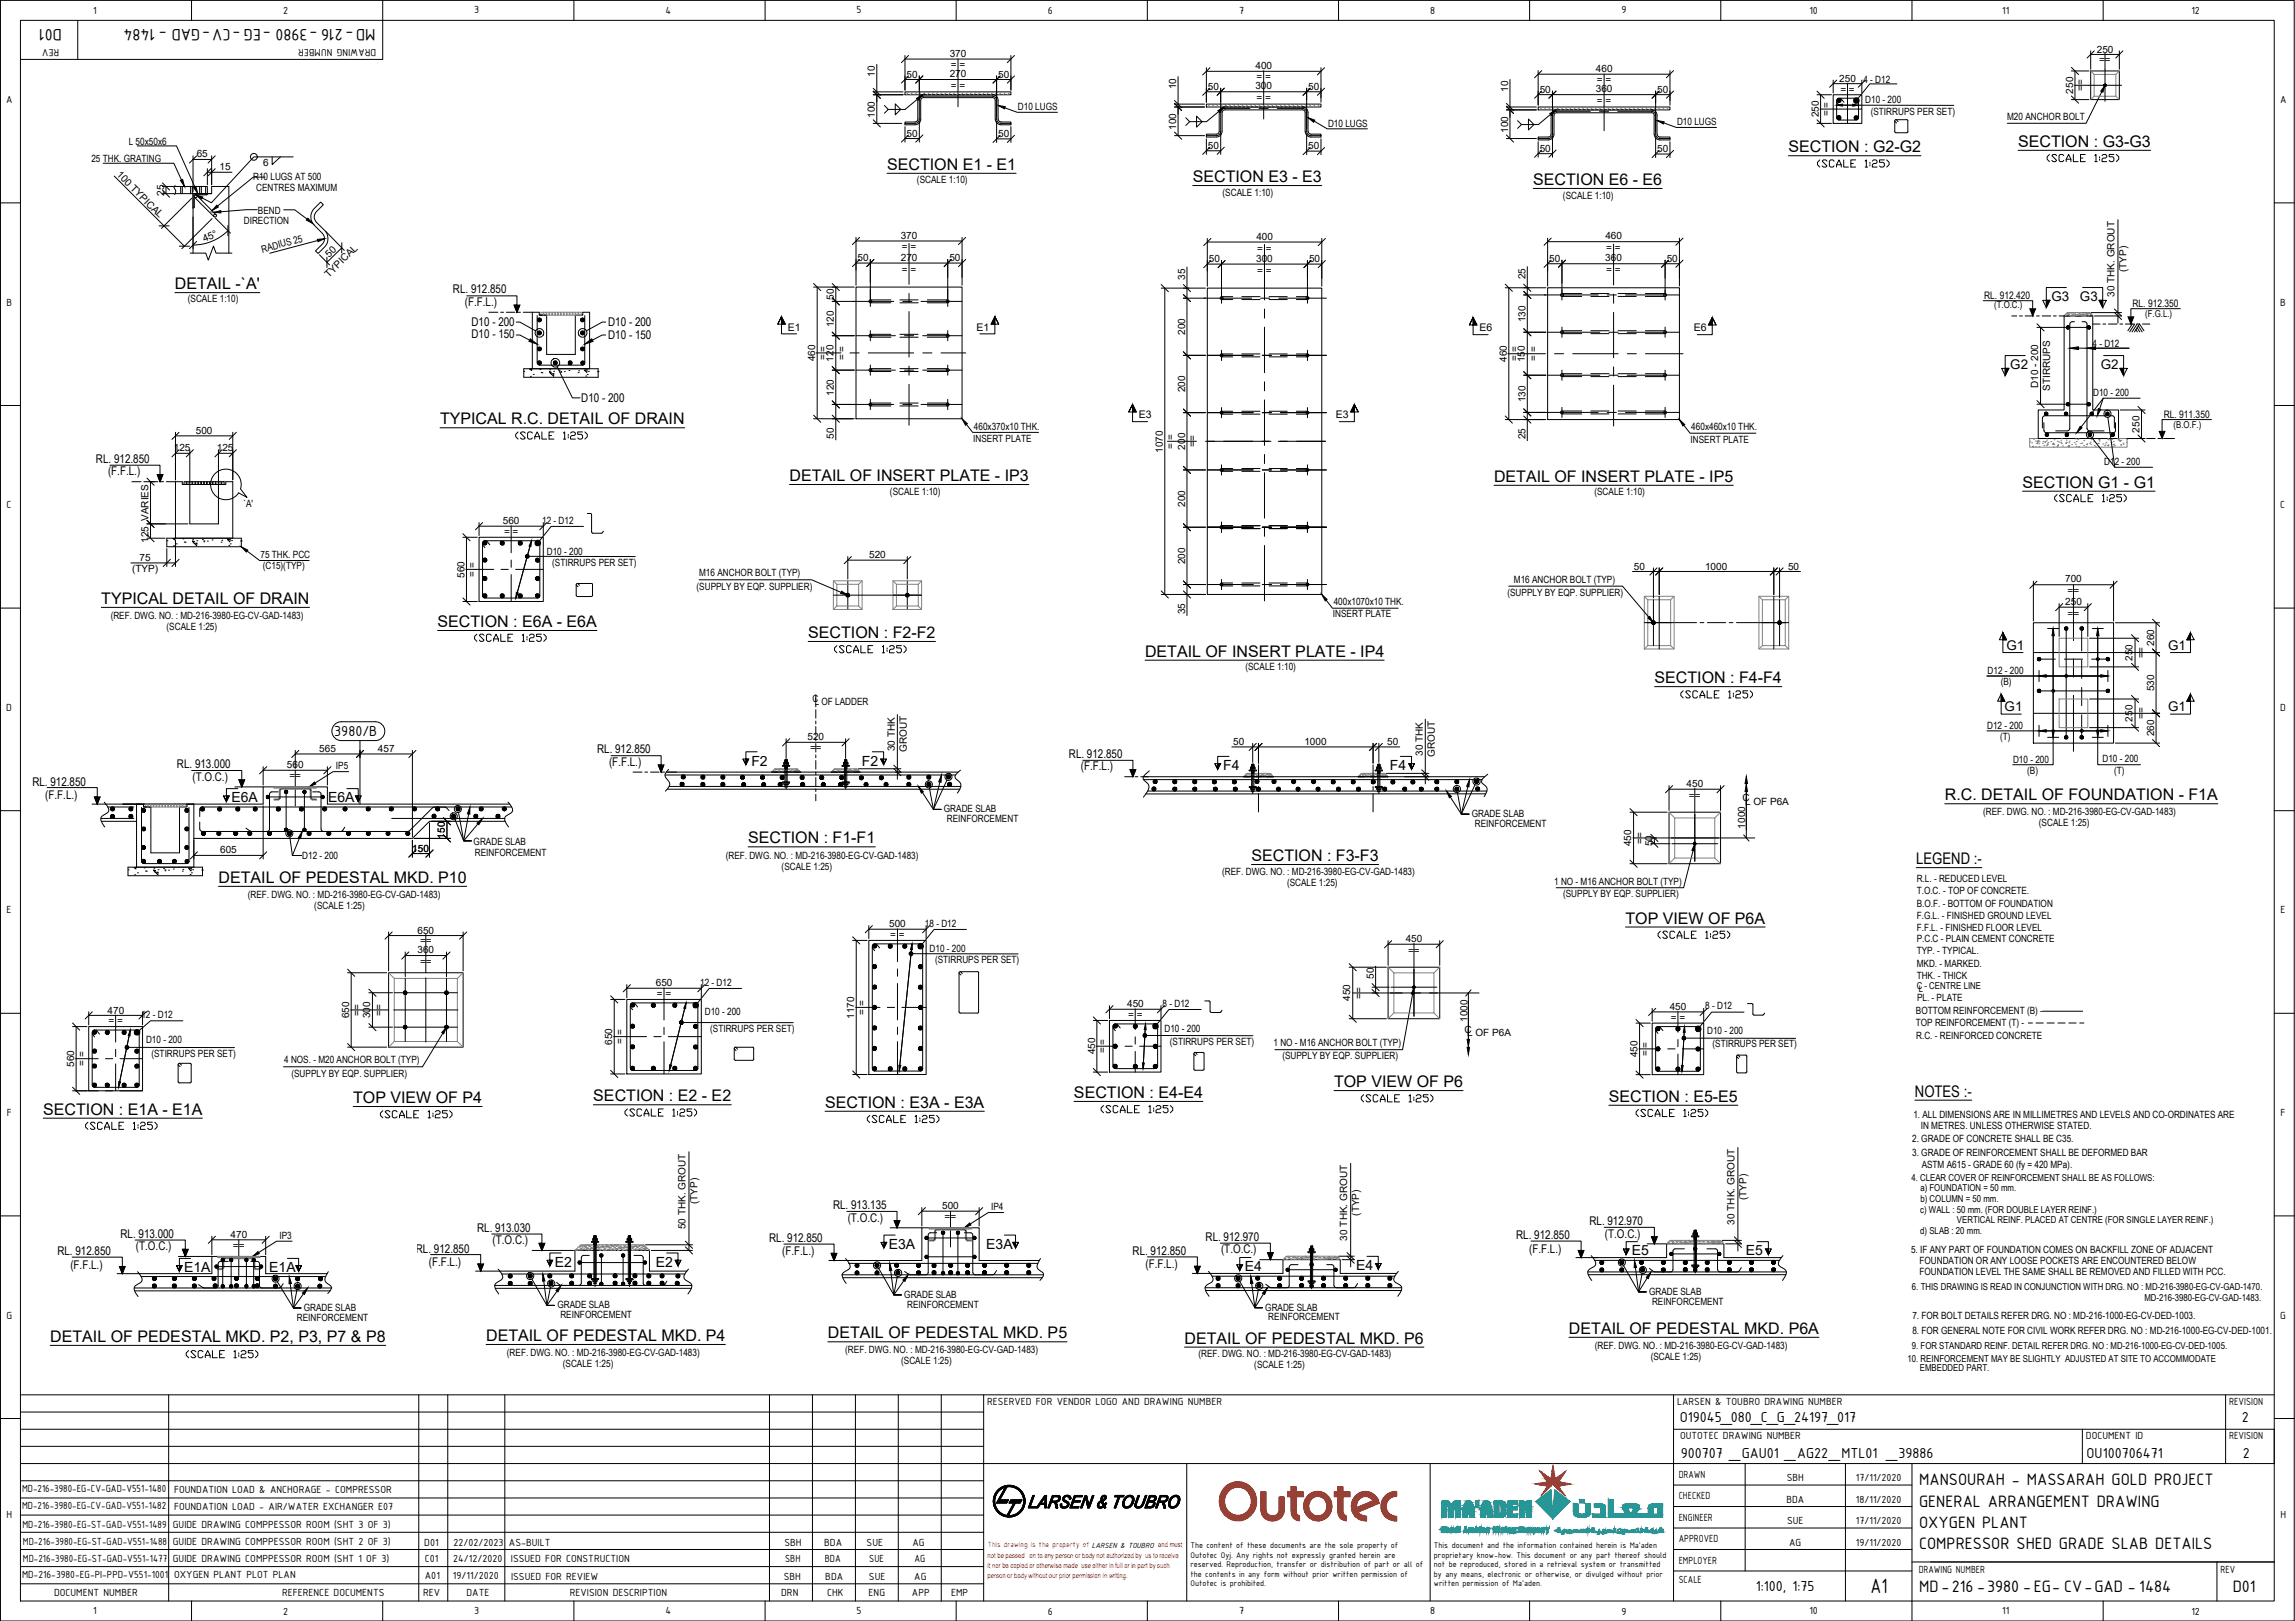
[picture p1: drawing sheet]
<svg xmlns="http://www.w3.org/2000/svg" width="841mm" height="594mm" viewBox="0 0 841 594" stroke-linecap="round" stroke-linejoin="round" font-family="sans-serif">
<defs><g id="words">
<text font-size="8.1" x="685.4" y="583.9">A1</text>
<g font-size="6.5">
<text x="22.7" y="10.6" transform="rotate(-180 22.7 10.6)">D01</text>
<text x="137.6" y="10.6" transform="rotate(-180 137.6 10.6)">MD-216 -3980 -EG -CV-GAD - 1484</text>
<text x="703.3" y="544.3">MANSOURAH - MASSARAH GOLD PROJECT</text>
<text x="703.3" y="552.1">GENERAL ARRANGEMENT DRAWING</text>
<text x="703.3" y="560">OXYGEN PLANT</text>
<text x="703.3" y="567.9">COMPRESSOR SHED GRADE SLAB DETAILS</text>
<text x="703.3" y="583.6">MD-216 -3980 -EG- CV-GAD - 1484</text>
<text x="818.2" y="583.6">D01</text>
</g>
<g font-size="6.2">
<text x="187.7" y="162.3">(SCALE 1:25)</text>
<text x="751.8" y="185.2">(SCALE 1:25)</text>
<text x="172.5" y="236.4">(SCALE 1:25)</text>
<text x="304.4" y="240.6">(SCALE 1:25)</text>
<text x="614.9" y="257.2">(SCALE 1:25)</text>
<text x="138.3" y="411">(SCALE 1:25)</text>
<text x="316.4" y="412.7">(SCALE 1:25)</text>
<text x="30" y="415.2">(SCALE 1:25)</text>
</g>
<g font-size="5.9">
<text x="739.6" y="53.8">SECTION : G3-G3</text>
<text x="655.4" y="55.9">SECTION : G2-G2</text>
<text x="325.1" y="62.2">SECTION E1 - E1</text>
<text x="437.1" y="66.8">SECTION E3 - E3</text>
<text x="561.8" y="67.8">SECTION E6 - E6</text>
<text x="64.1" y="106">DETAIL -`A'</text>
<text x="161.2" y="155.5">TYPICAL R.C. DETAIL OF DRAIN</text>
<text x="289.3" y="176.3">DETAIL OF INSERT PLATE - IP3</text>
<text x="547.5" y="176.6">DETAIL OF INSERT PLATE - IP5</text>
<text x="741.2" y="178.8">SECTION G1 - G1</text>
<text x="37.1" y="221.3">TYPICAL DETAIL OF DRAIN</text>
<text x="160.4" y="229.8">SECTION : E6A - E6A</text>
<text x="296.2" y="233.8">SECTION : F2-F2</text>
<text x="419.6" y="240.7">DETAIL OF INSERT PLATE - IP4</text>
<text x="606.3" y="250.4">SECTION : F4-F4</text>
<text x="712.7" y="293.3">R.C. DETAIL OF FOUNDATION - F1A</text>
<text x="274.2" y="309.1">SECTION : F1-F1</text>
<text x="458.6" y="315.6">SECTION : F3-F3</text>
<text x="702.2" y="316.8">LEGEND :-</text>
<text x="80.1" y="323.6">DETAIL OF PEDESTAL MKD. P10</text>
<text x="595.7" y="338.5">TOP VIEW OF P6A</text>
<text x="488.9" y="398.5">TOP VIEW OF P6</text>
<text x="701.7" y="402">NOTES :-</text>
<text x="129.4" y="404.3">TOP VIEW OF P4</text>
<text x="217.4" y="403.7">SECTION : E2 - E2</text>
<text x="302.3" y="406">SECTION : E3A - E3A</text>
<text x="393.6" y="402.4">SECTION : E4-E4</text>
<text x="589.6" y="403.8">SECTION : E5-E5</text>
<text x="15.8" y="408.5">SECTION : E1A - E1A</text>
<text x="18.4" y="491.8">DETAIL OF PEDESTAL MKD. P2, P3, P7 &amp; P8</text>
<text x="178.1" y="491.5">DETAIL OF PEDESTAL MKD. P4</text>
<text x="303.4" y="490.5">DETAIL OF PEDESTAL MKD. P5</text>
<text x="575" y="488.8">DETAIL OF PEDESTAL MKD. P6A</text>
<text x="434.1" y="492.4">DETAIL OF PEDESTAL MKD. P6</text>
</g>
<g font-size="5.7">
<text x="664.6" y="62.4">(SCALE 1:25)</text>
<text x="748.9" y="60.3">(SCALE 1:25)</text>
<text x="122.5" y="269.8">3980/B</text>
<text x="606.4" y="345">(SCALE 1:25)</text>
<text x="497.8" y="405">(SCALE 1:25)</text>
<text x="227.9" y="410.3">(SCALE 1:25)</text>
<text x="402.2" y="408.9">(SCALE 1:25)</text>
<text x="598.3" y="410.3">(SCALE 1:25)</text>
<text x="67" y="498.8">(SCALE 1:25)</text>
<text x="615.6" y="521.2">O19045_080_C_G_24197_017</text>
<text x="821.5" y="521.2">2</text>
<text x="615.9" y="534.3">900707 _GAU01 _AG22_MTL01 _39886</text>
<text x="764.7" y="534.3">OU100706471</text>
<text x="821.9" y="534.3">2</text>
<text x="643.5" y="583.1">1:100, 1:75</text>
</g>
<g font-size="5.1">
<text x="275.3" y="280.6">F2</text>
<text x="315.8" y="280.6">F2</text>
<text x="448.2" y="282.3">F4</text>
<text x="509.3" y="282.3">F4</text>
<text x="84.8" y="294.1">E6A</text>
<text x="120.2" y="294.1">E6A</text>
<text x="325.7" y="457.7">E3A</text>
<text x="361.4" y="457.7">E3A</text>
<text x="598" y="460.1">E5</text>
<text x="639.8" y="460.1">E5</text>
<text x="67.5" y="466.2">E1A</text>
<text x="98.7" y="466.2">E1A</text>
<text x="203.4" y="464.3">E2</text>
<text x="240.3" y="464.3">E2</text>
<text x="456.1" y="465.9">E4</text>
<text x="497" y="465.5">E4</text>
</g>
<g font-size="4.9">
<text x="751.8" y="110.4">G3</text>
<text x="762.2" y="110.4">G3</text>
<text x="736.7" y="135.3">G2</text>
<text x="769.9" y="135.3">G2</text>
<text x="735.3" y="238.1">G1</text>
<text x="794.5" y="238.1">G1</text>
<text x="734.6" y="260.7">G1</text>
<text x="794.5" y="260.7">G1</text>
</g>
<g font-size="4.4">
<text x="166" y="107.5">RL. 912.850</text>
<text x="170.3" y="112.1">(F.F.L.)</text>
<text x="172.8" y="119.4">D10 - 200</text>
<text x="222.9" y="119.4">D10 - 200</text>
<text x="172.8" y="123.8">D10 - 150</text>
<text x="222.9" y="124.4">D10 - 150</text>
<text x="213" y="147.2">D10 - 200</text>
<text x="35.2" y="169.5">RL. 912.850</text>
<text x="39.6" y="174.2">(F.F.L.)</text>
<text x="218.8" y="276">RL. 912.850</text>
<text x="64.9" y="281.6">RL. 913.000</text>
<text x="223.2" y="280.6">(F.F.L.)</text>
<text x="391.7" y="277.7">RL. 912.850</text>
<text x="11.9" y="287.9">RL. 912.850</text>
<text x="70.5" y="286.1">(T.O.C.)</text>
<text x="396.1" y="282.3">(F.F.L.)</text>
<text x="16.6" y="292.8">(F.F.L.)</text>
<text x="305.3" y="443.2">RL. 913.135</text>
<text x="310.6" y="447.7">(T.O.C.)</text>
<text x="582.5" y="449">RL. 912.970</text>
<text x="44.2" y="453.7">RL. 913.000</text>
<text x="174.8" y="451.5">RL. 913.030</text>
<text x="281.9" y="455.2">RL. 912.850</text>
<text x="441.8" y="454.8">RL. 912.970</text>
<text x="555.6" y="454.1">RL. 912.850</text>
<text x="588.1" y="453.6">(T.O.C.)</text>
<text x="21" y="460">RL. 912.850</text>
<text x="49.8" y="458.2">(T.O.C.)</text>
<text x="152.4" y="459">RL. 912.850</text>
<text x="180.5" y="456">(T.O.C.)</text>
<text x="286.6" y="460.1">(F.F.L.)</text>
<text x="415" y="459.9">RL. 912.850</text>
<text x="447.5" y="459.4">(T.O.C.)</text>
<text x="560.4" y="459">(F.F.L.)</text>
<text x="25.8" y="464.9">(F.F.L.)</text>
<text x="157.1" y="464">(F.F.L.)</text>
<text x="419.8" y="464.8">(F.F.L.)</text>
</g>
<g font-size="4.1">
<text x="34.2" y="5">1</text>
<text x="103.8" y="5.1">2</text>
<text x="173.8" y="4.9">3</text>
<text x="243.8" y="5">4</text>
<text x="313.9" y="4.9">5</text>
<text x="384" y="5.1">6</text>
<text x="454.1" y="5">7</text>
<text x="524.1" y="5">8</text>
<text x="594.2" y="4.9">9</text>
<text x="663.1" y="5">10</text>
<text x="733.7" y="5">11</text>
<text x="803.1" y="5.1">12</text>
<text x="21.7" y="17.9" transform="rotate(-180 21.7 17.9)">REV</text>
<text x="137.8" y="17.9" transform="rotate(-180 137.8 17.9)">DRAWING NUMBER</text>
<text x="2.2" y="37.7">A</text>
<text x="835.5" y="37.7">A</text>
<text x="2.4" y="112">B</text>
<text x="835.6" y="112">B</text>
<text x="2.4" y="186.2">C</text>
<text x="835.6" y="186.2">C</text>
<text x="2.3" y="260.5">D</text>
<text x="835.6" y="260.5">D</text>
<text x="2.4" y="334.7">E</text>
<text x="835.7" y="334.7">E</text>
<text x="2.5" y="409">F</text>
<text x="835.7" y="409">F</text>
<text x="2.4" y="483.2">G</text>
<text x="835.6" y="483.2">G</text>
<text x="361.8" y="514.9">RESERVED FOR VENDOR LOGO AND DRAWING NUMBER</text>
<text x="614.6" y="514.9">LARSEN &amp; TOUBRO DRAWING NUMBER</text>
<text x="816.9" y="514.9">REVISION</text>
<text x="615.7" y="527.4">OUTOTEC DRAWING NUMBER</text>
<text x="764.4" y="527.4">DOCUMENT ID</text>
<text x="816.9" y="527.4">REVISION</text>
<text x="615.2" y="541.6">DRAWN</text>
<text x="654.8" y="542.9">SBH</text>
<text x="680.1" y="542.9">17/11/2020</text>
<text x="8.1" y="546.7">MD-216-3980-EG-CV-GAD-V551-1480</text>
<text x="63.8" y="547">FOUNDATION LOAD &amp; ANCHORAGE - COMPRESSOR</text>
<text x="615.2" y="549.5">CHECKED</text>
<text x="654.6" y="550.8">BDA</text>
<text x="680.1" y="550.8">18/11/2020</text>
<text x="2.4" y="556.4">H</text>
<text x="8.1" y="553">MD-216-3980-EG-CV-GAD-V551-1482</text>
<text x="63.8" y="553.3">FOUNDATION LOAD - AIR/WATER EXCHANGER E07</text>
<text x="615.2" y="557.4">ENGINEER</text>
<text x="835.7" y="556.4">H</text>
<text x="8.2" y="560">MD-216-3980-EG-ST-GAD-V551-1489</text>
<text x="63.4" y="560">GUIDE DRAWING COMPPESSOR ROOM (SHT 3 OF 3)</text>
<text x="654.9" y="558.7">SUE</text>
<text x="680.1" y="558.7">17/11/2020</text>
<text x="8.4" y="566.3">MD-216-3980-EG-ST-GAD-V551-1488</text>
<text x="63.4" y="566.3">GUIDE DRAWING COMPPESSOR ROOM (SHT 2 OF 3)</text>
<text x="155.5" y="566.6">D01</text>
<text x="166.2" y="566.6">22/02/2023</text>
<text x="186.5" y="566.6">AS-BUILT</text>
<text x="287.5" y="566.6">SBH</text>
<text x="302" y="566.6">BDA</text>
<text x="317.6" y="566.6">SUE</text>
<text x="334.3" y="566.6">AG</text>
<text x="615.2" y="565.2">APPROVED</text>
<text x="655.7" y="566.6">AG</text>
<text x="680.1" y="566.6">19/11/2020</text>
<text x="8.4" y="572.6">MD-216-3980-EG-ST-GAD-V551-1477</text>
<text x="63.4" y="572.6">GUIDE DRAWING COMPPESSOR ROOM (SHT 1 OF 3)</text>
<text x="155.7" y="572.4">C01</text>
<text x="166" y="572.4">24/12/2020</text>
<text x="187.2" y="572.3">ISSUED FOR CONSTRUCTION</text>
<text x="287.7" y="572.5">SBH</text>
<text x="302.3" y="572.5">BDA</text>
<text x="318.6" y="572.5">SUE</text>
<text x="335.1" y="572.5">AG</text>
<text x="615.2" y="573.1">EMPLOYER</text>
<text x="8.1" y="578.2">MD-216-3980-EG-PI-PPD-V551-1001</text>
<text x="63.8" y="578.5">OXYGEN PLANT PLOT PLAN</text>
<text x="155.7" y="578.8">A01</text>
<text x="166" y="578.8">19/11/2020</text>
<text x="187.3" y="578.9">ISSUED FOR REVIEW</text>
<text x="287.2" y="578.9">SBH</text>
<text x="302.4" y="578.9">BDA</text>
<text x="318.4" y="578.9">SUE</text>
<text x="335" y="578.9">AG</text>
<text x="615.2" y="580.3">SCALE</text>
<text x="703.1" y="576.3">DRAWING NUMBER</text>
<text x="813.8" y="576.3">REV</text>
<text x="19.8" y="584.9">DOCUMENT NUMBER</text>
<text x="103.4" y="584.9">REFERENCE DOCUMENTS</text>
<text x="155.1" y="584.9">REV</text>
<text x="171" y="584.9">DATE</text>
<text x="208.8" y="584.9">REVISION DESCRIPTION</text>
<text x="286.3" y="584.9">DRN</text>
<text x="303.1" y="584.9">CHK</text>
<text x="318.3" y="584.9">ENG</text>
<text x="334.2" y="584.9">APP</text>
<text x="348.6" y="584.9">EMP</text>
<text x="34.2" y="591.6">1</text>
<text x="103.8" y="591.7">2</text>
<text x="173.8" y="591.6">3</text>
<text x="243.8" y="591.6">4</text>
<text x="313.9" y="591.6">5</text>
<text x="384" y="591.7">6</text>
<text x="454.1" y="591.6">7</text>
<text x="524.1" y="591.6">8</text>
<text x="594.2" y="591.7">9</text>
<text x="663.1" y="591.6">10</text>
<text x="733.7" y="591.6">11</text>
<text x="803.1" y="591.7">12</text>
</g>
<g font-size="3.9">
<text x="542.1" y="121.4">E6</text>
<text x="620.7" y="121.4">E6</text>
</g>
<g font-size="3.8">
<text x="727.1" y="109.6">RL. 912.420</text>
<text x="781.5" y="112.6">RL. 912.350</text>
<text x="288.7" y="121.1">E1</text>
<text x="357.8" y="121.1">E1</text>
<text x="417.3" y="153.3">E3</text>
<text x="489.6" y="153.3">E3</text>
<text x="792.9" y="153.2">RL. 911.350</text>
</g>
<g font-size="3.7">
<text x="348" y="21">370</text>
<text x="768.4" y="19.3">250</text>
<text x="769.2" y="23.3">==</text>
<text x="320.6" y="28.2" transform="rotate(-90 320.6 28.2)">10</text>
<text x="332.2" y="28.5">50</text>
<text x="348" y="28.3">270</text>
<text x="348.4" y="24.9">= =</text>
<text x="365.8" y="28.5">50</text>
<text x="460.1" y="25.5">400</text>
<text x="460.4" y="29.4">= =</text>
<text x="584.8" y="26.5">460</text>
<text x="674" y="29.9">250</text>
<text x="348.4" y="32.7">= =</text>
<text x="431" y="32.7" transform="rotate(-90 431 32.7)">10</text>
<text x="442.7" y="32.9">50</text>
<text x="460" y="32.8">300</text>
<text x="479.4" y="32.9">50</text>
<text x="552.7" y="33.7" transform="rotate(-90 552.7 33.7)">10</text>
<text x="564.3" y="34">50</text>
<text x="584.8" y="33.8">360</text>
<text x="585.2" y="30.5">= =</text>
<text x="607.3" y="34">50</text>
<text x="674.4" y="33.9">= =</text>
<text x="682.9" y="30.2">4 - D12</text>
<text x="759.7" y="34.3" transform="rotate(-90 759.7 34.3)">250</text>
<text x="763.7" y="33.4" transform="rotate(-90 763.7 33.4)">==</text>
<text x="373" y="40.2">D10 LUGS</text>
<text x="460.4" y="37.1">= =</text>
<text x="585.2" y="38.2">= =</text>
<text x="683.6" y="37.8">D10 - 200</text>
<text x="685.5" y="42">(STIRRUPS PER SET)</text>
<text x="320.6" y="43.2" transform="rotate(-90 320.6 43.2)">100</text>
<text x="431" y="47.6" transform="rotate(-90 431 47.6)">100</text>
<text x="486.7" y="46.4">D10 LUGS</text>
<text x="614.6" y="45.7">D10 LUGS</text>
<text x="666.5" y="43" transform="rotate(-90 666.5 43)">250</text>
<text x="670.5" y="42.6" transform="rotate(-90 670.5 42.6)">= =</text>
<text x="735.5" y="44">M20 ANCHOR BOLT</text>
<text x="47.2" y="53">L 50x50x6</text>
<text x="332.2" y="50.1">50</text>
<text x="365.8" y="50.2">50</text>
<text x="552.7" y="48.7" transform="rotate(-90 552.7 48.7)">100</text>
<text x="33.5" y="59.3">25 THK. GRATING</text>
<text x="72.1" y="57.7">65</text>
<text x="442.7" y="54.6">50</text>
<text x="479.4" y="54.7">50</text>
<text x="564.3" y="55.6">50</text>
<text x="607.3" y="55.7">50</text>
<text x="42.5" y="64.2" transform="rotate(45 42.5 64.2)">100 TYPICAL</text>
<text x="80.4" y="62.5">15</text>
<text x="96.5" y="60.9">6</text>
<text x="60.1" y="71.7" transform="rotate(-90 60.1 71.7)">25</text>
<text x="92.8" y="66.1">R10 LUGS AT 500</text>
<text x="93.9" y="69.9">CENTRES MAXIMUM</text>
<text x="336" y="67.2">(SCALE 1:10)</text>
<text x="448" y="71.7">(SCALE 1:10)</text>
<text x="572.8" y="72.8">(SCALE 1:10)</text>
<text x="89.4" y="82">DIRECTION</text>
<text x="94.5" y="78.3">BEND</text>
<text x="74.9" y="88.8" transform="rotate(-23 74.9 88.8)">45°</text>
<text x="330.1" y="87.4">370</text>
<text x="460.4" y="87.8">400</text>
<text x="588.3" y="87.7">460</text>
<text x="96.1" y="92.6" transform="rotate(-15 96.1 92.6)">RADIUS 25</text>
<text x="120.6" y="94.4" transform="rotate(-45 120.6 94.4)">50</text>
<text x="314.3" y="95.7">50</text>
<text x="330.1" y="95.5">270</text>
<text x="330.5" y="91.8">= =</text>
<text x="347.9" y="95.7">50</text>
<text x="460.3" y="95.9">300</text>
<text x="460.8" y="92.2">= =</text>
<text x="567.7" y="96">50</text>
<text x="588.3" y="95.8">360</text>
<text x="588.6" y="92.1">= =</text>
<text x="610.8" y="96">50</text>
<text x="120.5" y="101.9" transform="rotate(-44 120.5 101.9)">TYPICAL</text>
<text x="330.5" y="99.9">= =</text>
<text x="443" y="96.1">50</text>
<text x="460.8" y="100.3">= =</text>
<text x="479.7" y="96.1">50</text>
<text x="588.6" y="100.2">= =</text>
<text x="779.3" y="99.8" transform="rotate(-90 779.3 99.8)">(TYP)</text>
<text x="434.3" y="102.5" transform="rotate(-90 434.3 102.5)">35</text>
<text x="559" y="102.3" transform="rotate(-90 559 102.3)">25</text>
<text x="68.8" y="110.6">(SCALE 1:10)</text>
<text x="305.6" y="109.9" transform="rotate(-90 305.6 109.9)">50</text>
<text x="774.9" y="108.8" transform="rotate(-90 774.9 108.8)">30 THK. GROUT</text>
<text x="305.6" y="119.9" transform="rotate(-90 305.6 119.9)">120</text>
<text x="559" y="118.1" transform="rotate(-90 559 118.1)">130</text>
<text x="434.3" y="122.8" transform="rotate(-90 434.3 122.8)">200</text>
<text x="766.8" y="127">4 - D12</text>
<text x="298.7" y="132.3" transform="rotate(-90 298.7 132.3)">460</text>
<text x="302.7" y="132" transform="rotate(-90 302.7 132)">= =</text>
<text x="305.4" y="132.5" transform="rotate(-90 305.4 132.5)">120</text>
<text x="309.8" y="132" transform="rotate(-90 309.8 132)">= =</text>
<text x="552.2" y="132.6" transform="rotate(-90 552.2 132.6)">460</text>
<text x="556.2" y="132.3" transform="rotate(-90 556.2 132.3)">= =</text>
<text x="558.8" y="132.8" transform="rotate(-90 558.8 132.8)">150</text>
<text x="563.2" y="132.3" transform="rotate(-90 563.2 132.3)">= =</text>
<text x="434.3" y="143.8" transform="rotate(-90 434.3 143.8)">200</text>
<text x="746.8" y="142.2" transform="rotate(-90 746.8 142.2)">D10 - 200</text>
<text x="751.3" y="143.3" transform="rotate(-90 751.3 143.3)">STIRRUPS</text>
<text x="305.6" y="145.1" transform="rotate(-90 305.6 145.1)">120</text>
<text x="559" y="147.5" transform="rotate(-90 559 147.5)">130</text>
<text x="767" y="145.1">D10 - 200</text>
<text x="71.8" y="159">500</text>
<text x="305.6" y="160.7" transform="rotate(-90 305.6 160.7)">50</text>
<text x="356.7" y="161.9">INSERT PLATE</text>
<text x="356.9" y="157.5">460x370x10 THK.</text>
<text x="559" y="161" transform="rotate(-90 559 161)">25</text>
<text x="619.8" y="157.7">460x460x10 THK.</text>
<text x="784.1" y="158.5" transform="rotate(-90 784.1 158.5)">250</text>
<text x="63.7" y="165.5">125</text>
<text x="79.5" y="165.5">125</text>
<text x="426.1" y="165.9" transform="rotate(-90 426.1 165.9)">1070</text>
<text x="430.1" y="164.4" transform="rotate(-90 430.1 164.4)">= =</text>
<text x="434.3" y="164.8" transform="rotate(-90 434.3 164.8)">200</text>
<text x="438.2" y="163.9" transform="rotate(-90 438.2 163.9)">==</text>
<text x="619.5" y="162.2">INSERT PLATE</text>
<text x="771.1" y="170.3">D12 - 200</text>
<text x="89.2" y="185.9">`A'</text>
<text x="326.1" y="181.3">(SCALE 1:10)</text>
<text x="434.3" y="185.7" transform="rotate(-90 434.3 185.7)">200</text>
<text x="584.3" y="181.6">(SCALE 1:10)</text>
<text x="54.4" y="190.9" transform="rotate(-90 54.4 190.9)">VARIES</text>
<text x="198.7" y="191.9">12 - D12</text>
<text x="184.3" y="192.1">560</text>
<text x="184.7" y="196.1">= =</text>
<text x="54.4" y="198.9" transform="rotate(-90 54.4 198.9)">125</text>
<text x="200.4" y="203.3">D10 - 200</text>
<text x="48.4" y="209.6">(TYP)</text>
<text x="51.2" y="205.6">75</text>
<text x="95.5" y="204.6">75 THK. PCC</text>
<text x="96.3" y="208.6">(C15)(TYP)</text>
<text x="202.4" y="207.3">(STIRRUPS PER SET)</text>
<text x="318.5" y="204.6">520</text>
<text x="434.3" y="206.7" transform="rotate(-90 434.3 206.7)">200</text>
<text x="598.8" y="208.7">50</text>
<text x="624.8" y="208.7">1000</text>
<text x="655.2" y="208.7">50</text>
<text x="170.3" y="211.7" transform="rotate(-90 170.3 211.7)">560</text>
<text x="174.2" y="211.3" transform="rotate(-90 174.2 211.3)">= =</text>
<text x="256.2" y="211.3">M16 ANCHOR BOLT (TYP)</text>
<text x="554.8" y="213.6">M16 ANCHOR BOLT (TYP)</text>
<text x="756.8" y="213.4">700</text>
<text x="255.3" y="216.4">(SUPPLY BY EQP. SUPPLIER)</text>
<text x="488.7" y="221.9">400x1070x10 THK.</text>
<text x="552.4" y="218.4">(SUPPLY BY EQP. SUPPLIER)</text>
<text x="756.8" y="221.6">250</text>
<text x="757.7" y="217.8">==</text>
<text x="40.6" y="226.8">(REF. DWG. NO. : MD-216-3980-EG-CV-GAD-1483)</text>
<text x="434.3" y="225.1" transform="rotate(-90 434.3 225.1)">35</text>
<text x="488.5" y="226.3">INSERT PLATE</text>
<text x="757.7" y="226">==</text>
<text x="61" y="230.8">(SCALE 1:25)</text>
<text x="789.4" y="236.7" transform="rotate(-90 789.4 236.7)">260</text>
<text x="456.4" y="245.7">(SCALE 1:10)</text>
<text x="781.5" y="242.2" transform="rotate(-90 781.5 242.2)">250</text>
<text x="785.9" y="241.3" transform="rotate(-90 785.9 241.3)">==</text>
<text x="728.4" y="246.9">D12 - 200</text>
<text x="733.2" y="251.1">(B)</text>
<text x="297.8" y="257.2">C</text>
<text x="789.4" y="253.3" transform="rotate(-90 789.4 253.3)">530</text>
<text x="298.6" y="258.2">L OF LADDER</text>
<text x="785.9" y="263.5" transform="rotate(-90 785.9 263.5)">==</text>
<text x="728.2" y="267.2">D12 - 200</text>
<text x="781.5" y="264.4" transform="rotate(-90 781.5 264.4)">250</text>
<text x="789.4" y="269.9" transform="rotate(-90 789.4 269.9)">260</text>
<text x="117" y="275.6">565</text>
<text x="138.5" y="275.6">457</text>
<text x="295.9" y="271.3">520</text>
<text x="296.8" y="275.3">==</text>
<text x="327.9" y="275.3" transform="rotate(-90 327.9 275.3)">30 THK</text>
<text x="332.3" y="275.7" transform="rotate(-90 332.3 275.7)">GROUT</text>
<text x="451.9" y="273">50</text>
<text x="478" y="273">1000</text>
<text x="508.4" y="273">50</text>
<text x="733" y="271.3">(T)</text>
<text x="105.2" y="281.6">560</text>
<text x="123.1" y="282">IP5</text>
<text x="521.4" y="277" transform="rotate(-90 521.4 277)">30 THK</text>
<text x="525.8" y="277.4" transform="rotate(-90 525.8 277.4)">GROUT</text>
<text x="737.7" y="279.6">D10 - 200</text>
<text x="770.5" y="279.3">D10 - 200</text>
<text x="106" y="285.6">==</text>
<text x="742.9" y="283.5">(B)</text>
<text x="774.8" y="283.5">(T)</text>
<text x="618.1" y="288.4">450</text>
<text x="618.9" y="292.7">==</text>
<text x="638.5" y="293.7">C</text>
<text x="345.9" y="297.7">GRADE SLAB</text>
<text x="539.4" y="299.4">GRADE SLAB</text>
<text x="639.5" y="294.9">L OF P6A</text>
<text x="726.7" y="298.7">(REF. DWG. NO. : MD-216-3980-EG-CV-GAD-1483)</text>
<text x="347" y="301.3">REINFORCEMENT</text>
<text x="540.5" y="303">REINFORCEMENT</text>
<text x="639.6" y="303.7" transform="rotate(-90 639.6 303.7)">1000</text>
<text x="747.2" y="302.6">(SCALE 1:25)</text>
<text x="163.1" y="307.3" transform="rotate(-90 163.1 307.3)">150</text>
<text x="173.6" y="309.6">GRADE SLAB</text>
<text x="597.8" y="310.1" transform="rotate(-90 597.8 310.1)">450</text>
<text x="602.1" y="309.3" transform="rotate(-90 602.1 309.3)">==</text>
<text x="605.5" y="310.2" transform="rotate(-90 605.5 310.2)">50</text>
<text x="80.7" y="312.8">605</text>
<text x="110.7" y="314.8">D12 - 200</text>
<text x="151.1" y="312.1">150</text>
<text x="174" y="313.8">REINFORCEMENT</text>
<text x="265.9" y="315">(REF. DWG. NO. : MD-216-3980-EG-CV-GAD-1483)</text>
<text x="286.4" y="318.9">(SCALE 1:25)</text>
<text x="447.8" y="320.6">(REF. DWG. NO. : MD-216-3980-EG-CV-GAD-1483)</text>
<text x="702.4" y="323.1">R.L. - REDUCED LEVEL</text>
<text x="90.8" y="329.2">(REF. DWG. NO. : MD-216-3980-EG-CV-GAD-1483)</text>
<text x="471.6" y="324.6">(SCALE 1:25)</text>
<text x="569.6" y="324.2">1 NO - M16 ANCHOR BOLT (TYP)</text>
<text x="572.8" y="328.9">(SUPPLY BY EQP. SUPPLIER)</text>
<text x="702.4" y="327.7">T.O.C. - TOP OF CONCRETE.</text>
<text x="115.2" y="333.2">(SCALE 1:25)</text>
<text x="702.4" y="332.2">B.O.F. - BOTTOM OF FOUNDATION</text>
<text x="325.8" y="339.9">500</text>
<text x="339" y="339.7">18 - D12</text>
<text x="702.4" y="336.9">F.G.L. - FINISHED GROUND LEVEL</text>
<text x="702.4" y="341.2">F.F.L. - FINISHED FLOOR LEVEL</text>
<text x="153" y="342.2">650</text>
<text x="153.9" y="346.1">==</text>
<text x="326.3" y="343.8">= =</text>
<text x="515.2" y="345.2">450</text>
<text x="702.4" y="345.3">P.C.C - PLAIN CEMENT CONCRETE</text>
<text x="153" y="349.3">360</text>
<text x="153.9" y="353.7">==</text>
<text x="340.7" y="348.8">D10 - 200</text>
<text x="342.6" y="352.9">(STIRRUPS PER SET)</text>
<text x="516" y="349.6">==</text>
<text x="702.4" y="349.6">TYP. - TYPICAL.</text>
<text x="503.4" y="358.7" transform="rotate(-90 503.4 358.7)">50</text>
<text x="702.4" y="354.3">MKD. - MARKED.</text>
<text x="702.4" y="358.7">THK. - THICK</text>
<text x="240.3" y="361.5">650</text>
<text x="240.7" y="365.5">= =</text>
<text x="256.6" y="361.3">12 - D12</text>
<text x="39.4" y="371.4">470</text>
<text x="317" y="371.9" transform="rotate(-90 317 371.9)">= =</text>
<text x="413" y="369.2">450</text>
<text x="426" y="369">8 - D12</text>
<text x="494.8" y="366.9" transform="rotate(-90 494.8 366.9)">450</text>
<text x="499.2" y="366" transform="rotate(-90 499.2 366)">==</text>
<text x="611.9" y="370.2">450</text>
<text x="624.9" y="370">8 - D12</text>
<text x="702.1" y="371.5">BOTTOM REINFORCEMENT (B) -</text>
<text x="702.5" y="367">PL. - PLATE</text>
<text x="39.8" y="375.4">= =</text>
<text x="51.8" y="373.1">12 - D12</text>
<text x="128" y="373.2" transform="rotate(-90 128 373.2)">650</text>
<text x="132" y="372.3" transform="rotate(-90 132 372.3)">==</text>
<text x="135.6" y="373.2" transform="rotate(-90 135.6 373.2)">300</text>
<text x="140" y="372.3" transform="rotate(-90 140 372.3)">==</text>
<text x="258.3" y="372.1">D10 - 200</text>
<text x="313.1" y="373.4" transform="rotate(-90 313.1 373.4)">1170</text>
<text x="413.4" y="373.2">= =</text>
<text x="537.7" y="374.5" transform="rotate(-90 537.7 374.5)">1000</text>
<text x="612.3" y="374.2">= =</text>
<text x="702.1" y="375.9">TOP REINFORCEMENT (T) -</text>
<text x="53.5" y="382.3">D10 - 200</text>
<text x="224.4" y="383" transform="rotate(-90 224.4 383)">650</text>
<text x="228.3" y="382.6" transform="rotate(-90 228.3 382.6)">= =</text>
<text x="260.3" y="378.1">(STIRRUPS PER SET)</text>
<text x="426.7" y="378.1">D10 - 200</text>
<text x="428.7" y="382.9">(STIRRUPS PER SET)</text>
<text x="466.7" y="383.5">1 NO - M16 ANCHOR BOLT (TYP)</text>
<text x="536.7" y="378.6">C</text>
<text x="537.6" y="379.7">L OF P6A</text>
<text x="625.6" y="379.1">D10 - 200</text>
<text x="627.6" y="383.9">(STIRRUPS PER SET)</text>
<text x="702.2" y="380.8">R.C. - REINFORCED CONCRETE</text>
<text x="55.5" y="387.2">(STIRRUPS PER SET)</text>
<text x="104.1" y="389.7">4 NOS. - M20 ANCHOR BOLT (TYP)</text>
<text x="401.3" y="386.4" transform="rotate(-90 401.3 386.4)">450</text>
<text x="405.3" y="386.1" transform="rotate(-90 405.3 386.1)">= =</text>
<text x="469.9" y="388.3">(SUPPLY BY EQP. SUPPLIER)</text>
<text x="600.1" y="387.4" transform="rotate(-90 600.1 387.4)">450</text>
<text x="604.1" y="387.1" transform="rotate(-90 604.1 387.1)">= =</text>
<text x="27.2" y="391" transform="rotate(-90 27.2 391)">560</text>
<text x="31.2" y="390.7" transform="rotate(-90 31.2 390.7)">= =</text>
<text x="106.8" y="394.6">(SUPPLY BY EQP. SUPPLIER)</text>
<text x="701.2" y="409.6">1. ALL DIMENSIONS ARE IN MILLIMETRES AND LEVELS AND CO-ORDINATES ARE</text>
<text x="703.9" y="413.9">IN METRES. UNLESS OTHERWISE STATED.</text>
<text x="700.7" y="418.6">2. GRADE OF CONCRETE SHALL BE C35.</text>
<text x="700.7" y="423.5">3. GRADE OF REINFORCEMENT SHALL BE DEFORMED BAR</text>
<text x="704.2" y="428">ASTM A615 - GRADE 60 (fy = 420 MPa).</text>
<text x="255.7" y="441.3" transform="rotate(-90 255.7 441.3)">(TYP)</text>
<text x="345.3" y="443.2">500</text>
<text x="363.2" y="443.6">IP4</text>
<text x="640" y="439.8" transform="rotate(-90 640 439.8)">(TYP)</text>
<text x="346.2" y="447.1">==</text>
<text x="498.1" y="445.6" transform="rotate(-90 498.1 445.6)">(TYP)</text>
<text x="635.6" y="448.8" transform="rotate(-90 635.6 448.8)">30 THK. GROUT</text>
<text x="84.5" y="453.7">470</text>
<text x="102.4" y="454.1">IP3</text>
<text x="251.2" y="450.4" transform="rotate(-90 251.2 450.4)">50 THK. GROUT</text>
<text x="493.7" y="454.6" transform="rotate(-90 493.7 454.6)">30 THK. GROUT</text>
<text x="85.3" y="457.6">==</text>
<text x="700.3" y="459.2">5. IF ANY PART OF FOUNDATION COMES ON BACKFILL ZONE OF ADJACENT</text>
<text x="703.4" y="467.4">FOUNDATION LEVEL THE SAME SHALL BE REMOVED AND FILLED WITH PCC.</text>
<text x="703.4" y="463.4">FOUNDATION OR ANY LOOSE POCKETS ARE ENCOUNTERED BELOW</text>
<text x="204.3" y="479.5">GRADE SLAB</text>
<text x="331.4" y="475.6">GRADE SLAB</text>
<text x="332.4" y="479.2">REINFORCEMENT</text>
<text x="604.3" y="474.5">GRADE SLAB</text>
<text x="605.4" y="478.1">REINFORCEMENT</text>
<text x="108.8" y="484">REINFORCEMENT</text>
<text x="111.3" y="480.4">GRADE SLAB</text>
<text x="205.4" y="483.1">REINFORCEMENT</text>
<text x="463.7" y="480.3">GRADE SLAB</text>
<text x="464.8" y="483.9">REINFORCEMENT</text>
<text x="700.8" y="483.5">7. FOR BOLT DETAILS REFER DRG. NO : MD-216-1000-EG-CV-DED-1003.</text>
<text x="700.8" y="489">8. FOR GENERAL NOTE FOR CIVIL WORK REFER DRG. NO : MD-216-1000-EG-CV-DED-1001.</text>
<text x="185.8" y="497">(REF. DWG. NO. : MD-216-3980-EG-CV-GAD-1483)</text>
<text x="309.8" y="495.9">(REF. DWG. NO. : MD-216-3980-EG-CV-GAD-1483)</text>
<text x="439.2" y="497.5">(REF. DWG. NO. : MD-216-3980-EG-CV-GAD-1483)</text>
<text x="584.4" y="494.4">(REF. DWG. NO. : MD-216-3980-EG-CV-GAD-1483)</text>
<text x="206.2" y="501">(SCALE 1:25)</text>
<text x="330.2" y="499.8">(SCALE 1:25)</text>
<text x="459.7" y="501.4">(SCALE 1:25)</text>
<text x="604.9" y="498.3">(SCALE 1:25)</text>
</g>
<g font-size="3.5">
<text x="730.8" y="113">(T.O.C.)</text>
<text x="786.1" y="116.2">(F.G.L.)</text>
<text x="796.5" y="156.9">(B.O.F.)</text>
<text x="702.4" y="362.4">C - CENTRE LINE</text>
<text x="700.5" y="432.8">4. CLEAR COVER OF REINFORCEMENT SHALL BE AS FOLLOWS:</text>
<text x="703.7" y="436.5">a) FOUNDATION = 50 mm.</text>
<text x="703.8" y="440.5">b) COLUMN = 50 mm.</text>
<text x="703.7" y="444.4">c) WALL : 50 mm. (FOR DOUBLE LAYER REINF.)</text>
<text x="717.1" y="448.4">VERTICAL REINF. PLACED AT CENTRE (FOR SINGLE LAYER REINF.)</text>
<text x="703.7" y="452.1">d) SLAB : 20 mm.</text>
<text x="700.7" y="472.8">6. THIS DRAWING IS READ IN CONJUNCTION WITH DRG. NO : MD-216-3980-EG-CV-GAD-1470.</text>
<text x="785.8" y="476.9">MD-216-3980-EG-CV-GAD-1483.</text>
<text x="700.6" y="494.4">9. FOR STANDARD REINF. DETAIL REFER DRG. NO : MD-216-1000-EG-CV-DED-1005.</text>
<text x="699.1" y="499.1">10. REINFORCEMENT MAY BE SLIGHTLY ADJUSTED AT SITE TO ACCOMMODATE</text>
<text x="703.5" y="502.5">EMBEDDED PART.</text>
</g>
<g font-size="3.3">
<text x="703.2" y="363.4">L</text>
<text x="436.2" y="567.3">The content of these documents are the sole property of</text>
<text x="525.5" y="567.3">This document and the information contained herein is Ma'aden</text>
<text x="436.2" y="570.8">Outotec Oyj. Any rights not expressly granted herein are</text>
<text x="436.2" y="574.4">reserved. Reproduction, transfer or distribution of part or all of</text>
<text x="525.5" y="570.8">proprietary know-how. This document or any part thereof should</text>
<text x="525.5" y="574.4">not be reproduced, stored in a retrieval system or transmitted</text>
<text x="436.2" y="577.8">the contents in any form without prior written permission of</text>
<text x="436.2" y="581.3">Outotec is prohibited.</text>
<text x="525.5" y="577.8">by any means, electronic or otherwise, or divulged without prior</text>
<text x="525.5" y="581.3">written permission of Ma'aden.</text>
</g>
<text font-size="2.9" fill="#f00" x="362" y="567.1">This drawing is the property of LARSEN &amp; TOUBRO and must</text>
<g font-size="2.6" fill="#f00">
<text x="361.9" y="570.9">not be passed on to any person or body not authorized by us to receive</text>
<text x="361.9" y="574.7">it nor be copied or otherwise made use either in full or in part by such</text>
<text x="361.9" y="578.5">person or body without our prior permission in writing.</text>
</g>
</g></defs>
<!-- layer: CI-NEWLINES -->
<g fill="none" stroke="#000" stroke-width=".37">
<path d="M671.8 34.7h10.5v10.5h-10.5zM766.1 26h10.5v10.5h-10.5zM63.9 68.3h12.1v2.7h-11.9M64.2 68a1.05 1.05 0 0 0 .1 1.8l-.3 1.5M66.2 68.3v2.7M66.8 68.3v2.7M69.8 68.3v2.7M70.5 68.3v2.7M71.2 75.9l-.5 .3v-5.2h5.3l-.3 .4-4.4 .2-.1 4.3M71.4 72.4l7 7M72.1 71.6l7.1 7.1M73.2 68.3v2.7"/>
<path d="M73.8 68.3v2.7M75.4 68.3v2.7M76 71h1.6v-2.7h6.3v24.5M77.6 71h-6.9v21.8M117.5 74.1l1 .9-2.5 2.6a2.76 2.76 0 0 0 0 3.9l3 3a4.4 4.4 0 0 1-.1 6.1l-2.3 2.3-1-.9 2.6-2.6a2.87 2.87 0 0 0 0-3.9l-3-2.9a4.4 4.4 0 0 1 0-6.2zM69.7 92.8h5.7l.9 2.5 1.9-5.1 1 2.6h5.8M197.6 115.5h2.7M756.4 115.8v34.5h-9.5v10.4h29.5v-10.4h-9.5v-34.5M191.9 135.1h27.3v3.2h-27.3zM195.1 135.1v-20.7h2.5v1.1h2.7v14.4h10.5v-14.4h2.8v-1.1h2.5v20.7M67.4 176.5h14.7v1.1h-14.7zM68.2 176.5v1.1"/>
<path d="M68.5 176.5v1.1M69.3 176.5v1.1M69.6 176.5v1.1h-2.8M70.4 176.5v1.1M70.6 176.5v1.1M71.5 176.5v1.1M71.7 176.5v1.1M72.5 176.5v1.1M72.8 176.5v1.1M73.6 176.5v1.1M73.8 176.5v1.1M74.6 176.5v1.1"/>
<path d="M74.9 176.5v1.1M75.7 176.5v1.1M75.9 176.5v1.1M76.8 176.5v1.1M77 176.5v1.1M77.8 176.5v1.1M78.1 176.5v1.1M78.9 176.5v1.1M79.1 176.5v1.1M80 176.5v1.1M80.2 176.5v1.1M81 176.5v1.1"/>
<path d="M81.3 176.5v1.1M61.1 197.2h27.3v3.2h-27.3zM64.3 197.2v-20.7h2.5v1.1h2.8v14.4h10.5v-14.4h2.7v-1.1h2.5v20.7M175.6 196.9h23.5v23.5h-23.5zM38.2 294l.3 .3a2.78 2.78 0 0 1 1.2 3.2l-1.3 1a2 2 0 0 0-1.5 1.5 2 2 0 0 0 .7 2l.8 1.1M38.8 294.7h57.6v-6.3h23.6v6.3h66.8M50 294.7v23.1M52.6 294.7v1.1h2.7v16.8h10.5v-16.8h2.7v-1.1M52.6 295.8h2.7M71 294.7v23.1M186.2 294l.3 .3a2.78 2.78 0 0 1 1.2 3.2l-1.3 1a2 2 0 0 0-1.5 1.5 2 2 0 0 0 .7 2l.8 1.1M244.2 283h106.9"/>
<path d="M244.5 289.2h107.2M245 282l-.4 .5a1.86 1.86 0 0 0-.3 3 2.32 2.32 0 0 1 0 3.9l-.5 .6M352 282.3l-1 .8a1.53 1.53 0 0 0-.6 2.4l.8 .6a2.28 2.28 0 0 1 .3 3.6l-.6 1M419 284.7h125.1M421.2 282.5l-1.4 1.2a1.57 1.57 0 0 0-.9 1.6 1.57 1.57 0 0 0 1.1 1.4 2.35 2.35 0 0 1 .3 3.6l-1.3 1.9M544.4 290.9l-124.5 .1M611.6 297.7h18.9v18.8h-18.9zM37.1 301h12.9M46.9 317.8h27.3v3.1h-27.3zM185.1 301h-27.7l-6.3 6.3h-80.1M142.4 356.5h27.3v27.3h-27.3zM318.4 344.6h21v49.2h-21z"/>
<path d="M508.7 354.5h18.9v18.9h-18.9zM32.5 376.2h19.7v23.6h-19.7zM229.7 366.3h27.3v27.3h-27.3zM406.6 374h18.8v18.9h-18.8zM605.5 375h18.8v18.8h-18.8zM49.4 473.1h71.5M50.4 466.1l.6 .7a2.27 2.27 0 0 1 .8 2.9 4.9 4.9 0 0 0-2.7 2.4l.3 1.2 1.2 1.9M51 466.8h26.6v-6.3h19.8v6.3h22.5M120.3 466.1l-.6 1a2.31 2.31 0 0 0 1.1 3.9l.6 .5v.7l-1.3 1.9M181.5 472.2h71.9M182.5 465.1l.6 .8a2.19 2.19 0 0 1 .8 3l-.8 .5a2.13 2.13 0 0 0-1.7 1.5 2.13 2.13 0 0 0 .6 2.2l.8 1.1M183.1 465.9h27.6v-7.6h27.3v7.6h13.7"/>
<path d="M252.3 465.1l-.6 .8a2.19 2.19 0 0 0-.7 3l1.1 .7a2 2 0 0 1 1.5 1.5 2 2 0 0 1-.7 2l-.8 1.1M308.8 468.3h73.1M309.9 461.2a3.5 3.5 0 0 1 1.5 3.5l-.9 .9a2.11 2.11 0 0 0-1.8 1.4 2.11 2.11 0 0 0 .6 2.2l.8 1.1M310.5 462h27.3v-12h21v12h22.1M381.3 461.2l-.6 1.1a2.31 2.31 0 0 0 1.1 3.8l.6 .7v.6l-1.3 1.9M441.8 473h71.7M442.8 466l.6 .7a2.24 2.24 0 0 1 .8 3l-.8 .6a2.13 2.13 0 0 0-1.7 1.4 2.13 2.13 0 0 0 .6 2.3l.8 1.1M443.4 466.7h26.8v-5h21v5h20.7M512.4 466l-.5 .7a2.24 2.24 0 0 0-.8 3l.8 .6a2.13 2.13 0 0 1 1.7 1.4 2.13 2.13 0 0 1-.6 2.3l-.8 1.1M582 467.2h72.4M583.1 460.2l.3 .3a2.78 2.78 0 0 1 1.2 3.2l-.1 .2a5.4 5.4 0 0 0-2.6 2.2l.1 1 1.3 2.2M583.7 460.9h27v-5h21v5h21.1"/>
<path d="M653.4 460.2l-.9 1a1.97 1.97 0 0 0-.8 2.2 1.97 1.97 0 0 0 1.8 1.4 1.94 1.94 0 0 1 .4 3.4l-.7 1.1"/>
<circle cx="71.7" cy="71.9" r=".53"/>
<circle cx="78.8" cy="79" r=".53"/>
</g>
<!-- layer: 0 -->
<g fill="#000" stroke="#000" stroke-width=".37">
<path d="M188.4 111.8h2.1l-1.1 2.6zM286.4 116l1.4 2.8h-1.4zM364.6 116v2.8h-1.4zM539.8 116.3l1.4 2.8h-1.4zM627.5 116.3v2.8h-1.4zM743.8 113.2h2.2l-1.1 2.6zM779.8 116.1h2.1l-1 2.7zM415 148.2l1.4 2.8h-1.4zM496.3 148.2v2.8h-1.3zM791.3 158.1h2.1l-1.1 2.6zM57.6 173.9h2.1l-1.1 2.6zM34.6 292.1h2.1l-1.1 2.6z"/>
<path d="M83 291.7h1l-1 2.1zM87.5 285.8h2.2l-1.1 2.6zM130.3 291.7h1v2.1zM241.2 280.3h2.1l-1 2.7zM273.3 278.2h1.1l-1.1 2zM322.7 278.2h1.1v2zM414.1 282h2.1l-1 2.7zM446.2 279.9h1.1l-1.1 2zM516.3 279.9h1v2zM197.5 455.6h2.1l-1 2.7zM323.9 455.3h1.1l-1.1 2zM327.7 447.4h2.1l-1.1 2.6z"/>
<path d="M371.1 455.3h1.1v2zM595.9 457.7h1.1l-1.1 2.1zM605.2 453.2h2.1l-1 2.7zM647 457.7h1v2.1zM43.8 464.2h2l-1 2.6zM65.7 463.8h1.1l-1.1 2.1zM66.8 457.8h2.2l-1.1 2.7zM108.4 463.8h1v2.1zM175.1 463.2h2.1l-1.1 2.7zM201.5 461.9h1l-1 2zM247.4 461.9h1.1v2zM304.6 459.3h2.1l-1.1 2.7z"/>
<path d="M437.7 464.1h2.1l-1 2.6zM454.3 463.5h1l-1 2.1zM464.5 459h2.1l-1.1 2.7zM504.1 463.1h1v2zM578.4 458.3h2l-1 2.6z"/>
<path d="M749.9 110.1h1.3zM749.9 110.1h1.3l-1.3 2.6z"/>
<path d="M769.2 110.1h1.4zM769.2 110.1l1.4 2.6v-2.6z"/>
<path d="M734.8 135h1.3zM734.8 135h1.3l-1.3 2.6z"/>
<path d="M776.9 135h1.3zM776.9 135l1.3 2.6v-2.6z"/>
<path d="M192.6 203.9l.1 .3 .5-.3zM192.7 204.2l.5-.3-.3 .5zM193.2 203.9l-.3 .5 .3 .1z"/>
<path d="M193.2 203.9v.6l.3-.1zM193.2 203.9l.6 .3-.3 .2zM193.2 203.9l.6 .3v-.3z"/>
<path d="M192.9 203.3l.3 .6v-.6zM192.7 203.6l.2-.3 .3 .6zM192.7 203.6l-.1 .3h.6z"/>
<path d="M193.2 203.9h.6v-.3zM193.5 203.3l.3 .3-.6 .3zM193.2 203.3v.6l.3-.6z"/>
<path d="M734 231.8l1.3 2.7h-1.3zM734 234.5h1.3z"/>
<path d="M802.7 231.8v2.7h-1.3zM801.4 234.5h1.3z"/>
<path d="M733.3 254.4l1.4 2.6h-1.4zM733.3 257h1.4z"/>
<path d="M802.7 254.4v2.6h-1.3zM801.4 257h1.3z"/>
<path d="M333.2 349.5l.1 .3 .5-.3zM333.3 349.8l.5-.3-.3 .5zM333.8 349.5l-.3 .5 .3 .1z"/>
<path d="M333.8 349.5v.6l.4-.1zM333.8 349.5l.6 .3-.2 .2zM333.8 349.5l.6 .3 .1-.3z"/>
<path d="M333.5 349l.3 .5v-.6zM333.3 349.2l.2-.2 .3 .5zM333.3 349.2l-.1 .3h.6z"/>
<path d="M333.8 349.5h.7l-.1-.3zM334.2 349l.2 .2-.6 .3zM333.8 348.9v.6l.4-.5z"/>
<path d="M249 374.7l.1 .3 .6-.3zM249.1 375l.6-.3-.3 .6zM249.7 374.7l-.3 .6 .3 .1z"/>
<path d="M249.7 374.7v.7l.3-.1zM249.7 374.7l.5 .3-.2 .3zM249.7 374.7l.5 .3 .1-.3z"/>
<path d="M249.4 374.2l.3 .5v-.6zM249.1 374.4l.3-.2 .3 .5zM249.1 374.4l-.1 .3h.7z"/>
<path d="M249.7 374.7h.6l-.1-.3zM250 374.2l.2 .2-.5 .3zM249.7 374.1v.6l.3-.5z"/>
<path d="M418.9 379.5l.1 .3 .6-.3zM419 379.8l.6-.3-.4 .5zM419.6 379.5l-.4 .5 .4 .1z"/>
<path d="M419.2 378.9l.4 .6v-.6zM419.2 378.9l.4 .6-.6-.3zM419 379.2l-.1 .3h.7z"/>
<path d="M419.6 379.5h.6l-.1-.3zM419.9 378.9l.2 .3-.5 .3zM419.6 378.9v.6l.3-.6z"/>
<path d="M616.8 379.9l.3 .6v-.7zM616.8 379.9l.3 .6-.6-.3zM616.5 380.2v.3h.6z"/>
<path d="M45.9 383.9l.1 .3 .5-.3zM46 384.2l.5-.3-.3 .5zM46.5 383.9l-.3 .5 .3 .1z"/>
<path d="M46.5 383.9v.6l.3-.1zM46.5 383.9l.6 .3-.3 .2zM46.5 383.9l.6 .3 .1-.3z"/>
<path d="M46.2 383.3l.3 .6v-.7zM46.2 383.3l.3 .6-.5-.3zM46 383.6l-.1 .3h.6z"/>
<path d="M46.5 383.9h.7l-.1-.3zM46.8 383.3l.3 .3-.6 .3zM46.5 383.2v.7l.3-.6z"/>
<path d="M419.6 379.5v.6l.3-.1zM419.6 379.5l.5 .3-.2 .2zM419.6 379.5l.5 .3 .1-.3z"/>
<path d="M616.5 380.5v.3l.6-.3zM616.5 380.8l.6-.3-.3 .5zM617.1 380.5l-.3 .5 .3 .1z"/>
<path d="M617.1 380.5v.6l.3-.1zM617.1 380.5l.5 .3-.2 .2zM617.1 380.5l.5 .3 .1-.3z"/>
<path d="M617.1 380.5h.6l-.1-.3zM617.4 379.9l.2 .3-.5 .3zM617.1 379.8v.7l.3-.6z"/>
</g>
<g fill="none" stroke="#000" stroke-width=".37">
<path d="M767.5 18.6l-2.7 2.7M778 18.6l-2.7 2.7M320 33.4l2.6 2.6M320 32.4l2.6 2.6M331.6 33.7h38.9v1h-38.9zM333 20.3l-2.7 2.7M333 27.8l-2.7 2.7M336.3 36.8v6.9M336.9 36.4v7.3a1.58 1.58 0 0 1-1.6 1.5h-3.7M336.9 36.8a1.65 1.65 0 0 1 1.6-1.6h25.1a1.58 1.58 0 0 1 1.6 1.6M337.4 36.8v6.9M338.2 27.8l-2.6 2.7"/>
<path d="M338.5 35.8h25.1M338.5 34.7h25.9M338.5 35.7l-.9 .5-.2 .6M338.5 34.7a2.1 2.1 0 0 0-2.1 2.1M351.1 21.6v17.5M363.7 35.7l.6 .2 .4 .9M363.7 34.7a2.1 2.1 0 0 1 2.1 2.1M364.7 36.8v6.9M365.2 36.4v7.3a1.58 1.58 0 0 0 1.6 1.5h3.7M365.8 36.8v6.9M366.5 27.8l-2.6 2.7M371.8 20.3l-2.7 2.7"/>
<path d="M371.8 27.8l-2.7 2.7M430.4 37.9l2.6 2.6M430.4 36.8l2.6 2.7M442.1 38.2h42v1h-42zM443.4 24.8l-2.7 2.6M443.4 32.3l-2.7 2.6M448.6 32.3l-2.6 2.6M458 39.7h-9.1a1.58 1.58 0 0 0-1.6 1.6M461.4 39.7h3.3M463.1 25.9v17.7M468.1 39.7h9.1a1.65 1.65 0 0 1 1.6 1.6M477.2 39.2a2.1 2.1 0 0 1 2.1 2.1"/>
<path d="M478 39.2h-29.1a2.1 2.1 0 0 0-2.1 2.1M480.1 32.3l-2.6 2.6M485.4 24.8l-2.6 2.6M485.4 32.3l-2.6 2.6M552 39l2.7 2.6M552 37.9l2.7 2.6M563.7 39.2h48.3v1.1h-48.3zM565 25.9l-2.6 2.6M565 33.4l-2.6 2.6M570.2 33.4l-2.6 2.6M587.8 27.2v20.7M608 33.4l-2.6 2.6"/>
<path d="M613.3 25.9l-2.6 2.6M613.3 33.4l-2.6 2.6M665.9 33.4l2.6 2.6M673.1 29.4l-2.6 2.6M683.6 29.4l-2.6 2.6M695.2 30.7h-10l-4.3 5.3M759.1 24.7l2.6 2.6M759.1 35.2l2.6 2.6M765.3 31.3h12.2M771.4 25.4v11.7M72.1 57.1l-2.7 2.6M78.9 57.1l-2.7 2.6"/>
<path d="M320 43.9l2.6 2.6M333 49.5l-2.7 2.6M336.4 43.6l-.2 .7-.5 .3-4.1 .1v1h3.7a2.1 2.1 0 0 0 2.1-2.1M338.2 49.5l-2.6 2.6M364.7 43.6a2.1 2.1 0 0 0 2.1 2.1h3.7v-1l-4-.1-.5-.3-.2-.7M366.5 49.6l-2.6 2.6M371.8 49.6l-2.7 2.6M430.4 48.4l2.6 2.6M443.4 53.9l-2.7 2.7M446.8 48.1l-.2 .6-.5 .4-4 .1v1h3.6a2.1 2.1 0 0 0 2.1-2.1M446.8 41.3v6.8M447.3 40.9v7.2a1.58 1.58 0 0 1-1.6 1.6h-3.6"/>
<path d="M447.8 41.3v6.8M448.6 53.9l-2.6 2.7M448.9 40.3h28.3M448.9 40.2l-.6 .2-.4 .9M477.2 40.2l.7 .2 .4 .9M478.3 41.3v6.8M478.3 48.1a2.1 2.1 0 0 0 2.1 2.1h3.7v-1l-4-.1-.5-.4-.2-.6M478.8 40.9v7.2a1.5 1.5 0 0 0 1.6 1.6h3.7M479.3 41.3v6.8M480.1 54.1l-2.6 2.6M485.4 54.1l-2.6 2.6M552 49.5l2.7 2.6"/>
<path d="M565 55l-2.6 2.6M568.9 41.9v7.3a1.58 1.58 0 0 1-1.5 1.6h-3.7M570.2 55l-2.6 2.6M570.5 40.3h35.4M570.5 40.2a2.1 2.1 0 0 0-2.1 2.1v6.9l-.2 .6-.8 .4h-3.7v1.1h3.7a2.1 2.1 0 0 0 2.1-2.1v-6.9l.2-.6 .5-.4h35M582.8 40.8h-12.3a1.58 1.58 0 0 0-1.6 1.5M586.1 40.8h3.4M592.8 40.8h12.4a1.58 1.58 0 0 1 1.5 1.5M605.2 41.3l.6 .2 .4 .5v7.2a2.1 2.1 0 0 0 2.1 2.1h3.7v-1.1h-4l-.5-.4-.2-.6M605.2 40.2a2.1 2.1 0 0 1 2.1 2.1M606.7 41.9v7.3a1.58 1.58 0 0 0 1.6 1.6h3.7M607.2 42.3v6.9"/>
<path d="M608 55.1l-2.6 2.7M613.3 55.1l-2.6 2.7M665.9 43.9l2.6 2.6M59.5 69.7l2.6 2.6M59.5 67l2.6 2.7M77.3 61.8l-2.6 2.6M78.9 61.8l-2.7 2.6M325.1 63.5h47.3M437.1 68h47.3M561.8 69.1h47.3M58.3 82.8h3.7M65.7 90.2h3.7"/>
<path d="M72.1 88.5l-2.7 2.6M83.5 82.6v3.8M119.8 94.3v3.7M125.3 89l-.1 3.7M315 87l-2.6 2.6M315 95.1l-2.6 2.6M320.3 95.1l-2.7 2.6M333.1 89.2v15M348.6 95.1l-2.6 2.6M353.9 87l-2.7 2.6M353.9 95.1l-2.7 2.6M443.7 87.4l-2.6 2.6"/>
<path d="M443.7 95.5l-2.6 2.6M448.9 95.5l-2.5 2.6M463.4 89.6v20.3M480.4 95.5l-2.6 2.6M485.7 87.4l-2.6 2.6M485.7 95.5l-2.6 2.6M568.5 87.3l-2.7 2.6M568.5 95.3l-2.7 2.7M573.7 95.3l-2.6 2.7M591.3 89.5v15M611.5 95.3l-2.6 2.7M616.8 87.3l-2.7 2.6"/>
<path d="M616.8 95.3l-2.7 2.7M171.1 108.4h18.3v6v-2.6h-1l1 2.6 1.1-2.6M179.2 114.4h3.3M183.5 114.4h1M185.5 114.4h3.2M189.2 118h1.3l5.8 3.3M189.7 114.4h1M191.8 114.4h3.3M222 118h-1.3l-5.9 3.3M285 118.8l1.4-2.8 1.4 2.8h-2.8l1.4-2.8v6.4h5.5M298.2 103.9l2.6 2.6M305 109.1l2.6 2.7"/>
<path d="M305 103.9l2.6 2.6M312.5 110.5h15M313.7 105.2h38.9v48.3h-38.9zM318.9 111h7.6M318.9 109.9h7.6M329.8 111h6.7M329.8 109.9h6.7M330.8 110.5h3.4M333.1 107.5v3.3M333.1 114.2v16.7M337.5 110.5h15.1M339.8 111h7.5"/>
<path d="M339.8 109.9h7.5M366 118.8l-1.4-2.8-1.4 2.8h2.8l-1.4-2.8v6.4h-5.5M425.5 104.3l2.7 2.6M433.7 108l2.6 2.5M433.7 104.3l2.6 2.6M441.2 109.3h17.4M442.4 105.6h42v112.3h-42zM447.6 109.8h4.1M447.6 108.7h4.1M455.1 109.8h6.6M455.1 108.7h6.6M461.9 109.3h3.4"/>
<path d="M463.4 113.3v3.3M463.4 119.9v16.7M465.1 109.8h6.6M465.1 108.7h6.6M468.6 109.3h17.5M475.1 109.8h4M475.1 108.7h4M538.5 119.1l1.3-2.8 1.4 2.8h-2.7l1.3-2.8v6.4h5.5M551.6 104.2l2.6 2.6M558.4 106.8l2.6 2.6M558.4 104.2l2.6 2.6M565.9 108.1h19.8"/>
<path d="M567.1 105.5h48.3v48.3h-48.3zM572.4 108.6h7.2M572.4 107.6h7.2M583 108.6h6.6M583 107.6h6.6M589 108.1h3.3M591.3 107.8v3.3M591.3 114.5v16.6M593 108.6h6.6M593 107.6h6.6M595.7 108.1h19.7M603 108.6h7.2"/>
<path d="M603 107.6h7.2M628.9 119.1l-1.4-2.8-1.4 2.8h2.8l-1.4-2.8v6.4h-5.5M726.8 110.2h18.1v5.6M737.2 115.8h1.9M740.1 115.8h1M742.1 115.8h3.2M746.3 115.8h1M746.5 118.7l2.6 2.6M748.4 115.8h3.1M752.5 115.8h1M754.6 115.8h12.3M757.3 105.4h-7.4v7.3l1.3-2.6h-2.6l1.3 2.6"/>
<path d="M757.6 114.6h3M762.7 114.6h2.9M763.2 105.4h7.4v7.3M766.9 118.8h2.7M769.2 110.1h2.7l-1.3 2.6zM770.6 118.8h1.1M772.7 118.8h3.1M774.8 114.5l2.7 2.6M774.8 113.3l2.7 2.5M776.9 118.8h1M778.9 118.8h3.1M781.4 118.8l-1.6 2.4"/>
<path d="M782.3 118.8l-1.9 2.8M783 118.8h1.1M783.2 118.8l-1.9 2.8M783.6 119.4l1.4 2.2M785.1 118.8h2.7M799 113.1h-18.1v5.7M204.2 134.4l5.6 11.4h2.8M299.1 129.3h9.1M305 121.7l2.6 2.6M305 134.3l2.6 2.7M311.5 129.3h3.3M313.7 123h14.4"/>
<path d="M313.7 135.7h14.4M318.2 129.3h16.6M318.9 123.6h7.6M318.9 122.5h7.6M318.9 136.2h7.6M318.9 135.1h7.6M329.8 123.6h6.7M329.8 122.5h6.7M329.8 136.2h6.7M329.8 135.1h6.7M331.5 123h3.3M331.5 135.7h3.3"/>
<path d="M333.1 134.2v3.3M338.1 123h14.5M338.1 135.7h14.5M338.2 129.3h3.3M339.8 123.6h7.5M339.8 122.5h7.5M339.8 136.2h7.5M339.8 135.1h7.5M344.8 129.3h9.1M433.7 128.9l2.6 2.6M442.4 130.2h16.8M447.6 130.8h4.1"/>
<path d="M447.6 129.7h4.1M455.1 130.8h6.6M455.1 129.7h6.6M462.6 130.2h3.3M463.4 139.9v3.3M465.1 130.8h6.6M465.1 129.7h6.6M469.2 130.2h16.9M475.1 130.8h4M475.1 129.7h4M552.6 129.6h13.7M558.4 120.5l2.6 2.6"/>
<path d="M558.4 136.2l2.6 2.6M567.1 121.8h19.2M567.1 137.5h19.2M569.7 129.6h3.3M572.4 122.3h7.2M572.4 121.2h7.2M572.4 138h7.2M572.4 137h7.2M576.3 129.6h16.7M583 122.3h6.6M583 121.2h6.6M583 138h6.6"/>
<path d="M583 137h6.6M589.6 121.8h3.4M589.6 137.5h3.4M591.3 134.5v3.3M593 122.3h6.6M593 121.2h6.6M593 138h6.6M593 137h6.6M596.3 121.8h19.1M596.3 137.5h19.1M596.3 129.6h3.4M603 122.3h7.2"/>
<path d="M603 121.2h7.2M603 138h7.2M603 137h7.2M603 129.6h13.8M742.1 130.3h-7.3v7.3l1.3-2.6h-2.6l1.3 2.6M770.9 130.3h7.3v7.3M776.9 135h2.6l-1.3 2.6zM782.7 120.8l.6 .8M783.2 120.1l.9 1.5M785.7 121.2l-1.6-2.4-1.9 2.8M65.6 158.4l-2.6 2.7M86.6 158.4l-2.6 2.7"/>
<path d="M298.2 152.2l2.6 2.6M305 146.9l2.6 2.6M305 152.2l2.6 2.6M312.5 148.2h15M318.9 148.8h7.6M318.9 147.7h7.6M329.8 148.8h6.7M329.8 147.7h6.7M330.8 148.2h3.4M333.1 140.9v14.9M337.5 148.2h15.1M339.8 148.8h7.5"/>
<path d="M339.8 147.7h7.5M413.6 151l1.4-2.8 1.4 2.8h-2.8l1.4-2.8v6.3h5.5M433.7 149.9l2.6 2.6M442.4 151.2h16.8M447.6 151.8h4.1M447.6 150.7h4.1M455.1 151.8h6.6M455.1 150.7h6.6M462.6 151.2h3.3M463.4 146.6v16.7M465.1 151.8h6.6M465.1 150.7h6.6"/>
<path d="M469.2 151.2h16.9M475.1 151.8h4M475.1 150.7h4M497.7 151l-1.4-2.8-1.3 2.8h2.7l-1.4-2.8v6.3h-5.5M551.6 152.5l2.6 2.6M558.4 149.8l2.6 2.7M558.4 152.5l2.6 2.6M565.9 151.1h19.8M572.4 151.7h7.2M572.4 150.6h7.2M583 151.7h6.6M583 150.6h6.6"/>
<path d="M589 151.1h3.3M591.3 141.2v14.9M593 151.7h6.6M593 150.6h6.6M595.7 151.1h19.7M603 151.7h7.2M603 150.6h7.2M746.5 146.8l2.6 2.7M772.5 153l2.5 18.3M783.5 159.4l2.6 2.6M783.5 148.9l2.6 2.7M810.4 153.8h-18.1v6.9"/>
<path d="M40.3 170.5h18.3v6v-2.6h-1l1 2.6 1.1-2.6M48.3 176.5h3.4M52.7 176.5h1M53.8 175.2l2.7 2.7M54.8 176.5h3.1M58.9 176.5h1M61 176.5h3.3M65.6 164.8l-2.6 2.6M70.9 164.8l-2.7 2.6M81.4 164.8l-2.7 2.6M86.6 164.8l-2.6 2.6M289.3 177.6h87.7"/>
<path d="M427.8 161.7h10.6M433.7 170.9l2.6 2.6M441.8 161.7h24M442.4 172.2h16.8M447.6 172.7h4.1M447.6 171.7h4.1M455.1 172.7h6.6M455.1 171.7h6.6M462.6 172.2h3.3M463.4 166.6v3.3M463.4 173.2v16.7M465.1 172.7h6.6"/>
<path d="M465.1 171.7h6.6M468.4 161.7h17.3M469.2 172.2h16.9M475.1 172.7h4M475.1 171.7h4M547.5 177.9h87.7M766.6 160.4l8.4 10.9h13.9M779.5 160.7h4M784.6 160.7h1M786.6 160.7h3.2M790.8 160.7h1M792.9 160.7h4"/>
<path d="M53.8 190.7l2.7 2.6M53.8 195.9l2.7 2.7M169.6 195.6l2.7 2.6M176.9 191.5l-2.7 2.7M200.4 191.5l-2.6 2.7M213.8 192.9h-11.8l-4.3 5.3M433.7 191.9l2.6 2.6M442.4 193.2h16.8M447.6 193.7h4.1M447.6 192.7h4.1M455.1 193.7h6.6M455.1 192.7h6.6"/>
<path d="M462.6 193.2h3.3M463.4 193.2v3.4M463.4 199.9v20.3M465.1 193.7h6.6M465.1 192.7h6.6M469.2 193.2h16.9M475.1 193.7h4M475.1 192.7h4M62.4 205l-2.6 2.6M65.6 205l-2.6 2.6M169.6 219.1l2.7 2.7M193.8 203.9l39 .1"/>
<path d="M312 204l-2.6 2.6M333.8 204l-2.6 2.6M425.5 216.5l2.7 2.7M433.7 212.9l2.6 2.6M433.7 216.5l2.6 2.7M442.4 214.2h16.8M447.6 214.7h4.1M447.6 213.7h4.1M455.1 214.7h6.6M455.1 213.7h6.6M462.6 214.2h3.3M465.1 214.7h6.6"/>
<path d="M465.1 213.7h6.6M469.2 214.2h16.9M475.1 214.7h4M475.1 213.7h4M607.2 208.1l-2.6 2.6M609.3 208.1l-2.6 2.6M651.3 208.1l-2.6 2.6M653.5 208.1l-2.7 2.6M746.5 213l-2.7 2.6M775.8 213l-2.6 2.6M734 231.8l-1.3 2.7h2.6l-1.3-2.7v7.4h7.3M755.9 221.2l-2.6 2.6"/>
<path d="M766.4 221.2l-2.6 2.6M781.1 232.6l2.6 2.6M788.8 237.8l2.6 2.7M788.8 226.9l2.6 2.6M802.7 231.8v7.4h-7.3M802.7 231.8l1.3 2.7h-2.6zM299 254.7v2.3M299 258v1.1M419.6 241.9h87.6M733.3 254.4l-1.3 2.6h2.7l-1.4-2.6v7.3h7.4M781.1 243.1l2.6 2.6M781.1 254.9l2.6 2.6"/>
<path d="M802.7 254.4v7.3h-7.3M802.7 254.4l1.3 2.6h-2.6zM109.5 275l-2.6 2.6M131.9 271.4v23.3M133.2 275l-2.6 2.6M152.4 275l-2.6 2.6M223.9 277h18.4v6v-2.7h-1.1l1.1 2.7 1-2.7M277.5 275.5h-4.2v4.7l-1-2h2.1l-1.1 2-1-2M287.2 279.5l1.5-.1 .2 .4-1.5 .1zM287.4 279.4h1.3M287.4 279.9h1.3M287.7 279.5v.3"/>
<path d="M287.7 278.6l.7-.2v1M287.7 278.4v1M288.1 278.7v10.5M288.5 278.5l-.7-.1-.1 1 .8-.2M288.5 278.5v.9M288.5 279.5v.3M288.5 278.5l-.8 .2M288.5 278.6l-.8 .2M288.5 278.7l-.8 .2M288.5 278.9l-.8 .2M288.5 279.1l-.8 .1M288.5 279.3l-.5 .1"/>
<path d="M289.4 270.7l-2.6 2.7M299 260.1v3.1M299 264.3v1M299 266.3v3.1M299 270.4v1.1M299 272.5v3.1M299 276.7v1M299 278.7v3.2M309.1 279.4h1.4l.2 .4-1.5 .1zM309.3 279.4h1.2M309.3 279.9h1.2M309.5 279.5v.3"/>
<path d="M309.5 278.6l.7-.2v1M309.5 278.4v1M309.9 278.7v10.5M310.3 278.5l-.7-.1-.1 1 .8-.3M310.3 278.5v.9M310.3 279.5v.3M310.3 278.5l-.8 .2M310.3 278.6l-.8 .2M310.3 278.7l-.8 .2M310.3 278.9l-.8 .1M310.3 278.9l-.8 .2M310.3 279.3l-.5 .1"/>
<path d="M311.2 270.7l-2.6 2.7M319.7 275.5h4.1v4.7l1-2h-2.1l1.1 2 1-2M396.8 278.7h18.4v6v-2.7h-1.1l1.1 2.7 1-2.7M450.4 277.2h-4.2v4.7l-1-2h2.1l-1.1 2-1-2M460.4 272.4l-2.6 2.7M462.5 272.4l-2.6 2.7M504.5 272.4l-2.6 2.7M506.6 272.4l-2.6 2.7M513.2 277.2h4.1v4.7l1-2h-2l1 2 1-2M781.1 265.4l2.6 2.6M788.8 260.1l2.6 2.6M788.8 271l2.6 2.7"/>
<path d="M17.3 288.6h18.3v6.1v-2.6h-1l1 2.6 1.1-2.6M70.2 282.4h18.4v6v-2.6h-1.1l1.1 2.6 1.1-2.6M87.1 289h-4.1v4.8l-1.1-2.1h2.1l-1 2.1-1.1-2.1M97.7 281l-2.6 2.6M121.3 281l-2.6 2.6M127.1 289h4.2v4.8l1-2.1h-2l1 2.1 1-2.1M162.5 299.7l2.6 2.6M168 297.8l1.9 10.4h2.8h-2.8l-3.1-7.8M232 283h3.3M236.3 283h1M238.4 283h3.1M242.5 283h1"/>
<path d="M244.6 283h3.3M282.8 283h10.5M286.7 280.6h2.7v.3h-2.7zM286.8 286.5h2.5v.4h-2.5zM287.2 286.9l.1 .7h1.5l.1-.7M287.4 287.6h1.3M287.7 280l1.1-.1 .1 .7M287.7 280h-.5v.6M287.7 281.7h.8M287.7 280v8.4h.8v-8.4M287.7 281.7l.8-.2-.6 .2M287.7 280.6v1.1"/>
<path d="M288.4 280.6v1.1M288.4 280.9l-.7 .1M288.5 280.9l-.8 .2M288.5 281.1l-.8 .1M288.5 281.1l-.8 .2M288.5 281.3l-.8 .1M288.5 281.4l-.8 .2M299 282.9v1M299 285v3.1M299 289.1v1M299 291.1v2.4M304.6 283h10.5"/>
<path d="M308.6 280.6h2.6v.3h-2.6zM308.6 286.5h2.6v.4h-2.6zM309.1 286.9l.1 .7h1.4l.1-.7M309.3 287.6h1.2M309.5 280l1.1-.1 .1 .7M309.5 280h-.4v.6M309.5 280v8.4h.8v-8.4M309.5 281.7h.8M309.5 281.7l.8-.2-.6 .2M309.5 280.6v1.1M310.2 280.6v1.1M310.2 280.9l-.7 .1"/>
<path d="M310.3 280.9l-.8 .2M310.3 281.1l-.8 .1M310.3 281.1l-.8 .2M310.3 281.3l-.8 .1M310.3 281.4l-.8 .2M327.5 281.7l2.7 2.6M327.5 280.4l2.7 2.6M347 285.9l-4.9 10.7h2.7h-2.7l-1.5-7.8M412.2 284.7h2.8M416 284.7h1M418 284.7h2.8M455.7 284.7h10.9"/>
<path d="M457.8 282.3h2.6v.2h-2.6zM457.8 288.2h2.6v.4h-2.6zM458.3 281.2l1.5-.1 .1 .4-1.5 .1zM458.3 288.6v.7h1.5l.1-.7M458.5 281.1h1.2M458.5 281.6h1.2M458.5 289.3h1.2M458.7 280.2h.8M458.7 281.7l1.1-.1 .1 .7M458.7 281.7h-.4v.6M458.7 283.4h.8M458.7 281.7v8.4h.8v-8.4"/>
<path d="M458.7 281.2v.3M458.7 280.3l.7-.2v1M458.7 280.1v1l.8-.2M459.1 280v10.8M459.4 282.3v1.1M459.4 282.6l-.7 .1M459.5 280.2v.9M459.5 281.2v.3M459.5 280.2l-.8 .2M459.5 280.3l-.8 .3M459.5 280.6l-.8 .1M459.5 280.6l-.8 .2"/>
<path d="M459.5 280.8l-.8 .1M459.5 281l-.5 .1M459.5 282.6l-.8 .2M459.5 282.8l-.8 .1M459.5 282.8l-.8 .3M459.5 283l-.8 .1M459.5 283.1l-.8 .2M459.5 283.2l-.8 .2M459.5 283.3l-.6 .1M497.7 284.7h10.9M503.9 282.3h2.7v.2h-2.7zM504 288.2h2.6v.4h-2.6z"/>
<path d="M504.4 281.2l1.6-.1 .1 .4-1.5 .1zM504.4 288.6l.1 .7h1.5l.1-.7M504.7 281.1h1.2M504.7 281.6h1.2M504.7 289.3h1.2M504.9 281.7l1.1-.1 .1 .7M504.9 281.7h-.5v.6M504.9 281.2v.3M504.9 281.7v8.4h.8v-8.4M504.9 280.3l.7-.2v1M504.9 283.4h.8M505 280.1v1"/>
<path d="M505 282.3v1.1M505.3 280v10.8M505.6 282.3v1.1M505.6 282.6l-.7 .1M505.7 280.2l-.7-.2-.1 1.1 .8-.2M505.7 280.2v.9M505.7 281.2v.3M505.7 280.2l-.8 .2M505.7 280.3l-.8 .2M505.7 280.4l-.8 .2M505.7 280.6l-.8 .1M505.7 280.6l-.8 .2"/>
<path d="M505.7 280.8l-.8 .1M505.7 281l-.5 .1M505.7 282.6l-.8 .2M505.7 282.8l-.8 .1M505.7 282.8l-.8 .3M505.7 283l-.8 .1M505.7 283.1l-.8 .2M505.7 283.2l-.8 .2M505.7 283.3l-.6 .1M521 283.4l2.6 2.6M521 282.1l2.6 2.6M540.5 287.6l-5 10.8h2.8h-2.8l-1.4-7.9"/>
<path d="M597.3 296.3l2.6 2.7M612.9 287.9l-2.6 2.6M631.8 287.9l-2.6 2.6M72.3 312.2l-2.6 2.6M97.7 312.2l-2.6 2.6M106.2 306.7l.9 6.8h3.4M152.4 311.5l-2.6 2.6M158.7 311.5l-2.6 2.6M162.5 306l2.6 2.6M597.3 315.2l2.6 2.7M604.9 307.9l2.7 2.6M604.9 305.8l2.7 2.6"/>
<path d="M702.2 318h24.1M319.7 339.2l-2.6 2.7M340.7 339.2l-2.6 2.7M127.4 355.2l2.6 2.6M143.7 341.6l-2.6 2.6M149.8 348.9l-2.6 2.6M164.9 348.9l-2.6 2.6M171 341.6l-2.6 2.6M312.5 343.3l2.6 2.7M334.5 349.5l38.6 .1M354.2 340.6h-11.9l-4.3 5.4M494.4 353.2l2.6 2.6"/>
<path d="M510 344.7l-2.6 2.7M528.9 344.7l-2.6 2.7M26.6 374.9l2.6 2.6M33.8 370.8l-2.6 2.6M53.6 370.8l-2.7 2.6M67 374.1h-11.8l-4.2 3.6M135.2 362.5l2.6 2.6M135.2 375.1l2.6 2.7M223.8 365l2.6 2.6M231 360.9l-2.6 2.6M250.3 374.7l40.4 .1M258.3 360.9l-2.6 2.6"/>
<path d="M271.7 362.3h-11.8l-4.3 5.3M400.6 372.7l2.7 2.6M407.9 368.6l-2.6 2.6M420.2 379.5l38.9 .1M426.8 368.6l-2.7 2.6M440.2 370h-11.8l-4.3 5.3M494.4 372l2.6 2.7M495.7 363.9h18.1M502.8 362.6l2.6 2.6M502.8 360.5l2.6 2.6M517.2 363.9h3.3M523.9 363.9h18.1"/>
<path d="M599.5 373.6l2.6 2.7M606.8 369.5l-2.7 2.7M625.6 369.5l-2.6 2.7M639.1 370.9h-11.8l-4.4 5.4M26.6 398.5l2.6 2.6M47.2 383.9h38.7M127.4 382.5l2.6 2.6M223.8 392.3l2.6 2.6M312.5 392.5l2.6 2.6M400.6 391.6l2.7 2.6M599.5 392.5l2.6 2.7M617.7 380.5h40.3"/>
<path d="M701.7 403.2h20.8M49.5 454.5h18.4v6v-2.7h-1.1l1.1 2.7 1.1-2.7M79 453.1l-2.7 2.6M98.7 453.1l-2.6 2.6M157.8 459.8h18.3v6.1v-2.7h-1l1 2.7 1.1-2.7M180.2 452.3h18.4v6v-2.7h-1.1l1.1 2.7 1-2.7M205.7 459.2h-4.2v4.7l-1-2h2l-1 2-1-2M244.3 459.2h4.2v4.7l1-2h-2.1l1.1 2 1-2M251.2 457l2.6 2.6M251.2 454.9l2.6 2.6M287.3 455.9h18.3v6.1v-2.7h-1l1 2.7 1.1-2.7M310.3 444h18.4v6v-2.6h-1l1 2.6 1.1-2.6"/>
<path d="M328 452.6h-4.1v4.7l-1-2h2.1l-1.1 2-1-2M339.1 442.6l-2.6 2.6M360.1 442.6l-2.6 2.6M368 452.6h4.2v4.7l1-2h-2.1l1.1 2 1-2M447.2 455.6h18.3v6.1v-2.7h-1l1 2.7 1.1-2.7M493.6 459.1l2.7 2.6M561 454.8h18.4v6.1v-2.6h-1l1 2.6 1-2.6M587.9 449.8h18.4v6.1v-2.7h-1.1l1.1 2.7 1-2.7M600.1 455.1h-4.2v4.7l-1-2.1h2.1l-1.1 2.1-1-2.1M635.6 454.5l2.6 2.7M635.6 453.3l2.6 2.6M643.9 455.1h4.1v4.7l1.1-2.1h-2.1l1 2.1 1.1-2.1"/>
<path d="M26.5 460.7h18.3v6.1v-2.6h-1l1 2.6 1-2.6M69.8 461.2h-4.1v4.7l-1-2.1h2.1l-1.1 2.1-1-2.1M101.6 469.8l5.9 9.6h2.8h-2.8l1.3-6.8M105.3 461.2h4.1v4.7l1.1-2.1h-2.1l1 2.1 1.1-2.1M194.9 468.8l5.5 9.6h2.8h-2.8l1.3-6.7M322 464.9l5.5 9.7h2.8h-2.8l1.3-6.8M420.5 460.6h18.3v6.1v-2.6h-1.1l1.1 2.6 1-2.6M454.4 469.7l5.5 9.6h2.7h-2.7l1.3-6.8M458.4 460.9h-4.1v4.7l-1-2.1h2l-1 2.1-1-2.1M493.6 460.3l2.7 2.7M500.9 460.4h4.2v4.7l1-2h-2l1 2 1-2M595 463.9l5.5 9.6h2.7h-2.7l1.3-6.8"/>
<circle cx="680.3" cy="36.9" r="1.04"/>
<circle cx="319" cy="110.4" r=".53"/>
<circle cx="347.3" cy="110.4" r=".51"/>
<circle cx="447.7" cy="109.3" r=".53"/>
<circle cx="479.2" cy="109.3" r=".53"/>
<circle cx="572.4" cy="108.1" r=".53"/>
<circle cx="610.2" cy="108.1" r=".51"/>
<circle cx="197.7" cy="122" r="1.59"/>
<circle cx="203.5" cy="133" r="1.59"/>
<circle cx="213.5" cy="122" r="1.59"/>
<circle cx="319" cy="135.7" r=".54"/>
<circle cx="319" cy="123.1" r=".53"/>
<circle cx="347.3" cy="135.7" r=".52"/>
<circle cx="347.3" cy="123.1" r=".51"/>
<circle cx="447.7" cy="130.3" r=".53"/>
<circle cx="479.2" cy="130.3" r=".53"/>
<circle cx="572.4" cy="121.7" r=".53"/>
<circle cx="572.4" cy="137.5" r=".53"/>
<circle cx="610.2" cy="137.5" r=".51"/>
<circle cx="610.2" cy="121.7" r=".51"/>
<circle cx="319" cy="148.2" r=".53"/>
<circle cx="347.3" cy="148.2" r=".51"/>
<circle cx="447.6" cy="151.2" r=".54"/>
<circle cx="479.1" cy="151.2" r=".54"/>
<circle cx="572.4" cy="151.1" r=".54"/>
<circle cx="610.2" cy="151.1" r=".52"/>
<circle cx="765.9" cy="159.3" r="1.31"/>
<circle cx="772.3" cy="151.6" r="1.31"/>
<circle cx="447.6" cy="172.2" r=".54"/>
<circle cx="479.1" cy="172.2" r=".54"/>
<circle cx="197.1" cy="199" r="1.04"/>
<circle cx="447.6" cy="193.2" r=".54"/>
<circle cx="479.1" cy="193.2" r=".54"/>
<circle cx="447.7" cy="214.2" r=".53"/>
<circle cx="479.2" cy="214.2" r=".53"/>
<circle cx="166.3" cy="299.2" r="1.29"/>
<circle cx="167.8" cy="296.5" r="1.29"/>
<circle cx="340.4" cy="287.5" r="1.29"/>
<circle cx="347.6" cy="284.7" r="1.29"/>
<circle cx="533.9" cy="289.2" r="1.31"/>
<circle cx="541.1" cy="286.4" r="1.31"/>
<circle cx="106" cy="305.4" r="1.29"/>
<circle cx="337.4" cy="346.7" r="1.04"/>
<circle cx="50.2" cy="378.3" r="1.04"/>
<circle cx="255" cy="368.4" r="1.04"/>
<circle cx="423.4" cy="376.1" r="1.04"/>
<circle cx="622.3" cy="377.1" r="1.04"/>
<circle cx="101" cy="468.6" r="1.29"/>
<circle cx="109.1" cy="471.3" r="1.29"/>
<circle cx="194.3" cy="467.7" r="1.31"/>
<circle cx="202" cy="470.4" r="1.31"/>
<circle cx="321.4" cy="463.8" r="1.31"/>
<circle cx="329.1" cy="466.5" r="1.31"/>
<circle cx="453.8" cy="468.5" r="1.31"/>
<circle cx="461.4" cy="471.3" r="1.31"/>
<circle cx="594.3" cy="462.7" r="1.29"/>
<circle cx="602" cy="465.4" r="1.29"/>
</g>
<!-- layer: CI-DIM -->
<g fill="none" stroke="#000" stroke-width=".37">
<path d="M766.1 18.6v6.8M766.1 20h10.5M776.6 18.6v6.8M320 34.7h11M320 33.7h11M321.3 23.6v13.8M321.3 34.7v10.5M331.6 20.3v12.7M331.6 21.6h38.9M331.6 29.1h38.9M336.2 36.4l-4.5 3.7M336.9 27.8v8.3"/>
<path d="M365.2 27.8v8.4M368.2 39.5l4.6 1.7h14.7M370.5 20.3v12.7M430.4 39.2h11M430.4 38.2h11M431.7 28.1v13.7M431.7 39.2v10.5M442.1 24.8v12.7M442.1 26.1h42M442.1 33.6h42M447.3 32.3v8.7M478.8 32.3v8.4"/>
<path d="M484.1 24.8v12.7M552 39.2h11M553.3 29.1v13.8M563.7 34.7h48.3M563.7 25.9v12.6M563.7 27.2h48.3M568.9 33.4v8.7M606.7 33.4v8.3M612 25.9v12.6M665.9 34.7h5.3M667.2 34.7v10.5M671.8 29.4v4.7"/>
<path d="M671.8 30.7h10.5M673.1 38.5h5.8M675.2 38.5l40.8 .1M682.3 29.4v4.7M759.1 26h6.4M759.1 36.5h6.4M760.4 26v10.5M770.2 33.6l-5.7 11.6h-28.9M37.8 59.8h25.9l2.8 6.2M50.3 53.5h14.4l6.7 15.1M70.7 57.1v13.2M70.7 58.4h6.9"/>
<path d="M77.6 57.1v10.6M99.7 57.5v2.8l3.1-2.8M107.4 57.5h-14.4l-15.5 16.8-3.4-1.7M320 45.2h10.5M331.6 46.4v5.7M331.6 50.8h5.3M336.9 44.3v7.8M365.2 44.5v7.7M365.2 50.9h5.3M370.5 46.4v5.8M430.4 49.7h11M442.1 50.9v5.7"/>
<path d="M442.1 55.3h5.2M446.6 40.9l-4.5 3.7M447.3 48.8v7.8M478.8 49v7.7M478.8 55.4h5.3M481.6 44.4l4.8 2.8h14.7M484.1 50.9v5.8M552 50.8h11M552 40.3h11M553.3 40.3v10.5M563.7 52v5.6M563.7 56.3h5.2"/>
<path d="M568.2 41.9l-4.4 3.7M568.9 49.8v7.8M606.7 50.1v7.7M606.7 56.4h5.3M609.7 45.1l4.6 1.6h14.7M612 52v5.8M665.9 45.2h5.3M41.9 64.5l25.7 25.7M59.5 71h4.3M59.5 68.3h4.1M60.8 68.3v2.7M70.3 72.7l-11.1 11"/>
<path d="M70.7 79.5v11.6M76 63.1h9M76 61.8v5.9M78.9 79.9l5.6 5.5M94.3 76.8h-4.1l-9.3 .8M97.2 64.9h-4.4l-13.1 10.6M104 76.9h4l4.6 3.4M77.7 80.1l-11.1 11.1M83.6 84.5a18.1 18.1 0 0 1-12.8 5.3M116.4 88.2l-17.6 4.6M117.1 93.4l3.6 3.7M119.4 84.8l6.8 7"/>
<path d="M125.3 90.8l-5.5 5.4M313.7 87v17.5M313.7 88.3h38.9M313.7 96.4h38.9M318.9 95.1v17.2M347.3 95.1v17.2M352.6 87v17.5M435 97.9v127.7M442.4 87.4v17.5M442.4 88.7h42M442.4 96.8h42M447.6 95.5v15.6"/>
<path d="M479.1 95.5v15.6M484.4 87.4v17.5M559.7 97.7v63.8M567.1 87.3v17.5M567.1 88.6h48.3M567.1 96.7h48.3M572.4 95.3v14.7M610.2 95.3v14.7M615.4 87.3v17.5M776.1 80.5v37.9M298.2 105.2h14.9M299.5 105.2v48.3"/>
<path d="M305 110.5h8.1M306.3 105.2v56M425.5 105.6h16.2M426.8 105.6v112.3M433.7 109.3h8M551.6 105.5h14.9M552.9 105.5v48.3M558.4 108.1h8.1M572.4 119.9v3.7M610.2 119.9v3.7M746.5 120h10.7M747.8 120v28.1"/>
<path d="M766.3 114.6h11.2M767.5 115.8h10M189.2 122.8h1.3l3.6 1.8M222 122.8h-1.3l-3.6 1.8M305 123h8.1M305 135.7h8.1M318.9 121.2v3.7M318.9 133.8v3.7M347.3 121.2v3.7M347.3 133.8v3.7M433.7 130.2h8M447.6 128.4v3.7"/>
<path d="M479.1 128.4v3.7M558.4 121.8h8.1M558.4 137.5h8.1M572.4 135.7v3.7M610.2 135.7v3.7M761.7 127.6h18.5M64.3 158.4v17.5M64.3 159.7h21M85.3 158.4v17.5M298.2 153.5h14.9M305 148.2h8.1M318.9 146.4v3.7"/>
<path d="M347.3 146.4v3.7M354.2 155.5l2.2 3h24.2M433.7 151.2h8M447.6 149.4v3.7M479.1 149.4v3.7M551.6 153.8h14.9M558.4 151.1h8.1M572.4 149.3v3.7M610.2 149.3v3.7M617.1 155.8l2.2 3h24.2M746.5 148.1h10.7M770.8 145.9l-1.4 4"/>
<path d="M777 150.3h9.1M784.3 145.9h-13.5l-8.2 10.6M784.8 150.3v10.4M53.8 176.5h2.9M55.2 176.5v20.7M64.3 166.1h5.3M69.6 164.8v12.1M80.1 164.8v12.1M80.1 166.1h5.2M88.1 179.2l2.4 3.1-3-1.6M88.2 179.1a5.6 5.6 0 0 0-6.2-7.1 5.6 5.6 0 0 0-3.9 8.6 5.6 5.6 0 0 0 9.4 0M433.7 172.2h8"/>
<path d="M447.6 170.4v3.7M479.1 170.4v3.7M780.2 160.7h5.9M53.8 192h15.1M53.8 197.2h6.7M64.3 197.9v9.7M169.6 196.9h5.3M170.9 196.9v23.5M175.6 191.5v4.8M175.6 192.8h23.5M194.8 198.2l-5.8 21M199.1 191.5v4.8"/>
<path d="M433.7 193.2h8M447.6 191.4v3.7M479.1 191.4v3.7M48 206.3h16.3M61.1 201.1v6.5M90.6 201.9l4.5 3.5h18.2M256.2 212.5h41.2l10.8 4.6M310.7 204v8.2M310.7 205.3h21.8M332.5 204v8.2M425.5 217.9h16.2M433.7 214.2h8"/>
<path d="M447.6 212.4v3.7M479.1 212.4v3.7M486 219.9l2.3 3h24.1M552.9 214.8h41.7l9.6 11.4M598.3 209.4h61.5M605.9 208.1v11M605.9 219.8v16.8M608 208.1v9.8M608 218.5v19.3M650 208.1v9.8M650 218.5v19.3M652.1 208.1v11"/>
<path d="M652.1 219.8v16.8M745.2 213v14.6M745.2 214.3h29.3M774.5 213v14.6M169.6 220.4h5.3M602.6 228.2h10.9M644.6 228.2h10.9M750.4 230.3h4M752.4 230.3v50h-14.8M754.6 221.2v12.1M754.6 222.5h10.5M765.1 221.2v12.1"/>
<path d="M765.7 233.9h18M766.7 230.3h4.1M768.7 230.3v50h15.7M775.2 228.2h16.2M782.4 233.9v10.5M788.5 239.2h2.9M790.1 228.2v44.1M728.1 247.7h44.4M747.2 245.7v4.1M765.7 244.4h18M765.7 256.2h18M772.5 245.7v4.1"/>
<path d="M782.4 256.2v10.5M108.2 276.3h42.9M108.2 275v6.6M131.9 275v2.6M137.5 264.5h-12.4a3.5 3.5 0 0 0-3.5 3.5 3.5 3.5 0 0 0 3.5 3.4h12.4M137.6 264.5a3.5 3.5 0 0 1 3.4 3.5 3.5 3.5 0 0 1-3.4 3.4M151.1 275v31.6M288.1 270.7v7.3M288.1 272h21.8M309.9 270.7v7.3M328.8 261.9v23.7M451.4 273.7h61.6"/>
<path d="M459.1 272.4v7M461.2 272.4v7.3M503.2 272.4v7.3M505.3 272.4v7M522.3 263.6v23.7M728.1 267.9h44.4M747.2 265.8v4.1M750.4 270.2h4M765.7 266.7h18M766.7 270.2h4.1M772.5 265.8v4.1M775.2 272.3h16.2"/>
<path d="M788.6 261.4h2.8M33.7 294.7h5.1M44.9 294.7h8.1M96.4 281v6.7M96.4 295.3v19.5M96.4 282.3h23.6M120 281v6.7M127.8 282.8h-5.8l-6.6 4.2M171.7 298.3l-1.8 9.9h2.8h-2.8l5.2-6.3M314.5 281.7h15.7M328.1 283h2.1M344.4 286.6l-2.3 10h2.7h-2.7l-4.1-6.2"/>
<path d="M508 283.4h15.6M514.7 284.7h8.9M537.9 288.3l-2.4 10.1h2.8h-2.8l-4-6.3M545.2 283.7l-1.2 1a1.5 1.5 0 0 0-1.1 1.4 1.5 1.5 0 0 0 .9 1.4l.8 .8 .4 .8-.2 1-.9 1.9M597.3 297.7h13.7M598.6 297.7v18.8M611.6 287.9v9.1M611.6 289.2h18.9M621.1 298.5v17.2M630.5 287.9v9.1M640 287.2v19.9M71 307.9v6.9"/>
<path d="M71 313.5h25.4M109.7 307.1l-2.6 6.4h3.4M151.1 307.9v6.2M151.1 312.8h6.3M151.8 307.3h13.3M157.4 301.6v12.5M158.1 301h7M163.8 301v6.3M597.3 316.5h13.7M604.9 307.1h2.2M604.9 309.2h7.1M606.3 307.1v2.1"/>
<path d="M612.5 307.1h17.2M612.7 309.2h16.8M620.4 311.8l-3.4 13.5h-46.7M639 306l1.9 2.2M318.4 339.2v4.8M339.4 339.2v4.8M127.4 356.5h14.3M128.7 356.5v27.3M142.4 341.6v14.2M142.4 342.9h27.3M148.5 348.9v9M148.5 358.6v23.1"/>
<path d="M148.5 350.2h15.1M156 358.4v23.5M163.6 348.9v9M163.6 358.6v23.1M169.7 341.6v14.2M312.5 344.6h5.3M313.8 344.6v49.2M318.4 340.5h21M334.2 345.9l-4.7 46.6M494.4 354.5h13.6M495.7 354.5v18.9M504.1 354.1v9.8"/>
<path d="M508.7 344.7v9.1M508.7 346h18.9M518.2 355.3v17.2M527.6 344.7v9.1M26.6 376.2h5.3M27.9 376.2v23.6M32.5 370.8v4.8M32.5 372.1h19.7M47.8 377.5l-4.4 21M52.2 370.8v4.8M135.2 376.4h8.6M135.2 363.8h8.6"/>
<path d="M136.5 363.8v12.6M144.3 370.1h23.5M144.5 376.4h23.1M144.5 363.8h23.1M162.3 378.7l-7.5 12.3h-50.9M223.8 366.3h5.2M225.1 366.3v27.3M229.7 360.9v4.7M229.7 362.2h27.3M251.4 367.6l-6.1 24.7M257 360.9v4.7M400.6 374h5.3"/>
<path d="M402 374v18.9M406.6 368.6v4.7M406.6 369.9h18.8M419.8 375.3l-.9 16.3M425.4 368.6v4.7M494.4 373.4h13.6M502.8 363.9h2.3M502.8 361.8h6.3M509.5 363.9h17.3M509.7 361.8h16.8M517.7 364.4l-3.7 20.3h-46.8M538.1 363.9v20"/>
<path d="M539.1 362.8l-2 2.3M599.5 375h5.3M600.8 375v18.8M605.5 369.5v4.8M605.5 370.9h18.8M617.3 376.2l-.9 16.4M624.3 369.5v4.8M26.6 399.8h5.3M127.4 383.8h14.3M223.8 393.6h5.2M312.5 393.8h5.3M400.6 392.9h5.3"/>
<path d="M599.5 393.8h5.3M252.5 422.1v36.2M495 426.4v37.9M636.9 420.6v37.9M77.6 453.1v6.7M77.6 454.4h19.8M97.4 453.1v6.7M107.1 454.9h-5.8l-6.6 4.2M236.6 456.2h17.2M238.7 458.3h15.1M337.8 442.6v6.7M337.8 443.9h21"/>
<path d="M358.8 442.6v6.7M367.8 444.4h-5.6l-6.6 4.2M631.1 454.6h7.1M632.4 455.9h5.8M42.9 466.8h8.1M106.3 470.4l1.2 9h2.8h-2.8l3.7-5.3M174.3 465.9h8.8M199.3 469.5l1.1 8.9h2.8h-2.8l3.7-5.2M303.7 462h6.8M326.4 465.6l1.1 9h2.8h-2.8l3.7-5.2M436.9 466.7h6.5M458.7 470.3l1.2 9h2.7h-2.7l3.1-5.2"/>
<path d="M490.5 460.4h5.8M491.8 461.7h4.5M577.5 460.9h8.1M599.3 464.5l1.2 9h2.7h-2.7l3.1-5.2"/>
<circle cx="93" cy="57.5" r="1.25"/>
<circle cx="752.4" cy="253.2" r=".53"/>
<circle cx="757.2" cy="247.7" r=".53"/>
<circle cx="768.8" cy="241.5" r=".53"/>
<circle cx="762.9" cy="267.8" r=".53"/>
</g>
<!-- layer: CI-CEN -->
<g fill="none" stroke="#000" stroke-width=".37">
<path d="M771.4 19.6v5.8M667 40h15.3M677 30.5v14.7M760.2 31.3h5.1M187.3 192.7v9.9M170.7 208.7h10.2M183.6 208.7h2.7M187.3 205.2v2.7M187.3 210.6v9.8M188.9 208.7h10.2M305.4 218.1h32.3M310.7 212.9v10.5"/>
<path d="M332.5 212.9v10.5M759.8 214.3v20.5M613.5 228.2h8.2M623 228.2h1.4M625.7 228.2h6.7M633.7 228.2h1.3M636.4 228.2h8.2M745.2 239.2h46.2M759.8 241.5v6.6M759.8 254.8v20.6M745.2 261.4h46.2M86.1 288.4h10.3"/>
<path d="M108.2 282.3v13.1M461.2 280.3v6.6M461.2 288.3v1.3M461.2 290.9v6.7M503.2 280.3v6.6M503.2 288.3v1.3M503.2 290.9v6.7M621.1 288.9v9.8M598.4 307.1h44.6M156 342.5v14M328.9 340.4v12M328.9 355.1v2.7"/>
<path d="M518.2 345.8v9.7M42.4 372v9.9M128.5 370.1h13.9M224.9 379.9h12M239.6 379.9h2.7M243.3 362.1v11.7M243.3 376.5v2.7M244.9 379.9h12.1M313.6 369.2h8.9M325.2 369.2h2.6M328.9 360.4v13.4M328.9 376.4v2.7"/>
<path d="M330.5 369.2h8.9M416 369.8v7.5M416 380v2.7M614.9 370.8v7.5M27.7 388h8.3M27.7 399.8h8.3M38.7 388h2.6M38.7 399.8h2.6M42.4 384.6v2.6M42.4 389.9v9.9M44 388h8.2M44 399.8h8.2"/>
<path d="M243.3 381.8v11.8M328.9 381.8v12M401.7 383.4h7.9M412.3 383.4h2.7M416 385.3v7.6M417.6 383.4h7.8M600.6 384.4h7.9M611.2 384.4h2.6M614.9 381v2.6M614.9 386.3v7.5M616.5 384.4h7.8M87.5 454.4v13.1"/>
<path d="M195 458.3h15.7M326.2 450h11.6M348.3 443.9v13.1M603.6 455.9h7.1M65.4 460.5h12.2M461.6 461.7h8.6"/>
</g>
<!-- layer: CI-TEXT -->
<g fill="none" stroke="#000" stroke-width=".37">
<path d="M655.4 57.1h48.6M739.6 55.1h48.5M64.1 107.2h31.1M161.2 156.8h89.7M741.2 180h48.5M37.1 222.6h76.3M160.4 231.1h58.3M296.2 235.1h46.6M606.3 251.6h46.6M712.7 294.6h100.1M274.2 310.4h46.6M458.6 316.8h46.6"/>
<path d="M80.1 324.8h90.9M595.7 339.7h51.2M488.9 399.7h47.3M15.8 409.8h58.4M129.4 405.5h47.3M217.4 404.9h50.6M302.3 407.3h58.4M393.6 403.7h47.2M589.6 405.1h47.3M18.4 493.1h123M178.1 492.7h87.7M303.4 491.8h87.6"/>
<path d="M434.1 493.7h87.7M575 490.1h91.6"/>
</g>
<!-- layer: CI-DIM -->
<g fill="#000" stroke="#000" stroke-width=".37">
<path d="M335.9 36l2.3-1.3-1.8 2zM365.8 38.6l2.6 .5-.3 .8zM673.1 38.5l2.1-.3v.7zM678.9 38.2l2.2 .4-2.2 .3zM771.4 31.3l-.8 2.5-.8-.4zM446.3 40.5l2.3-1.3-1.7 2zM479.3 43.1l2.5 .9-.4 .8zM567.9 41.6l2.3-1.3-1.7 2zM607.2 44.2l2.7 .4-.3 .8zM66.1 66.1l.8-.3 .7 2.5zM71 68.8l.8-.4 .7 2.6zM71.8 71.4l2.5 .8-.4 .8z"/>
<path d="M79.5 75.2l.5 .7-2.3 1.3zM78.3 77.8l2.6-.6v.8zM112.8 80l1.8 1.9-2.3-1.2zM116.3 87.7l2.7-.2-2.5 1.1zM194.3 124.2l2.5 1.9-3-1zM214.3 126.1l2.5-1.9 .5 .9zM758.5 127.6l3.2-.5v1zM764.8 127.6l3.1-.5v1zM352.6 153.5l1.9 1.8-.7 .5zM615.4 153.8l2 1.8-.7 .5zM762.3 156.3l.7 .5-2 1.8zM769 149.7l.8 .3-1.2 2.4z"/>
<path d="M88.4 200.4l2.4 1.2-.5 .7zM189.2 217.1l.7 .2-.9 1.9zM194.8 198.2l-.2 2.1-.7-.2zM308.4 216.7l2.3 1.4-2.6-.6zM484.4 217.9l1.9 1.8-.7 .5zM603.9 226.5l.7-.6 1.3 2.3zM752.4 230.3l.4 2.7h-.8zM768.7 230.3l.5 2.7h-.9zM747.2 247.7l2.7-.4v.9zM769.8 247.3l2.7 .4-2.7 .5zM747.2 267.9l2.7-.5v.9zM752 267.6h.8l-.4 2.6z"/>
<path d="M768.3 267.6h.9l-.5 2.6zM769.8 267.4l2.7 .5-2.7 .4zM113.2 288.4l2-1.8 .5 .7zM172.2 295.8v2.6l-.9-.1zM336.6 288.2l1.8 2-.7 .5zM345 284l-.2 2.7-.8-.2zM530.1 289.9l1.8 2-.7 .5zM538.5 285.7l-.2 2.7-.8-.2zM640 287.5l.4 2.6h-.9zM640 284.5l.4 2.7h-.9zM110.7 304.7l-.5 2.6-.9-.3zM174.8 301.7l2-1.8-1.3 2.3z"/>
<path d="M621.1 309.2l-.2 2.6-.9-.2zM334.2 345.9l.1 2.1h-.6zM47.8 377.5l-.1 2.1-.7-.1zM163.6 376.4l-1 2.5-.7-.5zM251.4 367.6l-.2 2.1-.6-.2zM419.8 375.3l.2 2.1-.7-.1zM518.2 361.8l-.1 2.7-.9-.2zM617.3 376.2l.3 2.1h-.8zM43.5 396.4l.7 .1-.8 2zM245.4 390.2l.7 .2-.8 1.9zM329.4 390.4l.7 .1-.6 2zM418.6 389.5l.8 .1-.5 2z"/>
<path d="M537.6 380.9h.9l-.4 2.7zM537.6 383.9h.9l-.4 2.6zM616.2 390.5h.6l-.4 2.1zM92.5 460.5l2-1.8 .5 .8zM353.4 450l1.9-1.8 .5 .8zM106 467.8l.8 2.6-.9 .1zM110.8 473.9l1.9-1.9-1.2 2.4zM198.9 466.9l.8 2.5-.9 .1zM203.8 473l1.8-1.9-1.1 2.4zM326.1 463l.7 2.6-.9 .1zM332.7 467.2l-1.1 2.4-.7-.5zM458.3 467.7l.8 2.6-.8 .1z"/>
<path d="M464.4 471.9l-1 2.5-.7-.5zM599 461.9l.7 2.6-.9 .1zM605 466.1l-1 2.5-.7-.5z"/>
<path d="M771 31.3v.2l.4-.2zM771 31.5l.4-.2-.2 .3zM771.4 31.3l-.2 .3 .2 .1z"/>
<path d="M771.4 31.3v.4l.2-.1zM771.4 31.3l.4 .2-.2 .1zM771.4 31.3l.4 .2v-.2z"/>
<path d="M771.2 30.9l.2 .4v-.5zM771 31l.2-.1 .2 .4zM771 31v.3h.4z"/>
<path d="M771.4 31.3h.4v-.3zM771.6 30.9l.2 .1-.4 .3zM771.4 30.8v.5l.2-.4z"/>
<path d="M310 218.1l.1 .4 .6-.4zM310.1 218.5l.6-.4-.4 .6zM310.7 218.1l-.4 .6 .4 .1z"/>
<path d="M310.3 218.1v.2l.4-.2zM310.3 218.3l.4-.2-.2 .4zM310.7 218.1l-.2 .4h.2z"/>
<path d="M310.5 217.8l.2 .3v-.4zM310.3 217.9l.2-.1 .2 .3zM310.3 217.9v.2h.4z"/>
<path d="M310.7 218.1v.4zM310.7 218.1l.3 .2-.1 .2zM310.7 218.1l.3 .2 .1-.2z"/>
<path d="M310.3 217.6l.4 .5v-.6zM310.3 217.6l.4 .5-.6-.3zM310.1 217.8l-.1 .3h.7z"/>
<path d="M310.7 218.1v.7l.3-.1zM310.7 218.1l.5 .4-.2 .2zM310.7 218.1l.5 .4 .1-.4z"/>
<path d="M310.7 218.1h.4l-.1-.2zM310.9 217.8l.1 .1-.3 .2zM310.7 217.7v.4z"/>
<path d="M310.7 218.1h.6l-.1-.3zM311 217.6l.2 .2-.5 .3zM310.7 217.5v.6l.3-.5z"/>
<path d="M331.9 218.1l.1 .4 .5-.4zM332 218.5l.5-.4-.3 .6zM332.5 218.1l-.3 .6 .3 .1z"/>
<path d="M332.1 218.1v.2l.4-.2zM332.1 218.3l.4-.2-.2 .4zM332.5 218.1l-.2 .4h.2z"/>
<path d="M332.3 217.8l.2 .3v-.4zM332.3 217.8l.2 .3zM332.1 217.9v.2h.4z"/>
<path d="M332.5 218.1v.4h.2zM332.5 218.1l.4 .2-.2 .2zM332.5 218.1l.4 .2v-.2z"/>
<path d="M332.2 217.6l.3 .5v-.6zM332.2 217.6l.3 .5-.5-.3zM332 217.8l-.1 .3h.6z"/>
<path d="M332.5 218.1v.7l.3-.1zM332.5 218.1l.5 .4-.2 .2zM332.5 218.1l.5 .4 .1-.4z"/>
<path d="M332.5 218.1h.4v-.2zM332.7 217.8l.2 .1-.4 .2zM332.5 217.7v.4l.2-.3z"/>
<path d="M332.5 218.1h.6l-.1-.3zM332.8 217.6l.2 .2-.5 .3zM332.5 217.5v.6l.3-.5z"/>
<path d="M605.3 228.2l.1 .3 .5-.3zM605.4 228.5l.5-.3-.3 .5zM605.9 228.2l-.3 .5 .3 .1z"/>
<path d="M605.6 228l.3 .2h-.4zM605.6 228l.3 .2zM605.7 227.9l.2-.1v.4z"/>
<path d="M605.9 227.8l.2 .1-.2 .3zM606.1 227.9l-.2 .3 .4-.2zM605.9 228.2l.4-.2v.2z"/>
<path d="M605.9 228.2v.4h-.2zM605.6 228.4l.1 .2 .2-.4zM605.5 228.2h.4l-.3 .2z"/>
<path d="M605.6 227.6l.3 .6v-.6zM605.6 227.6l.3 .6-.5-.3zM605.4 227.9l-.1 .3h.6z"/>
<path d="M605.9 228.2v.6l.4-.1zM605.9 228.2l.6 .3-.2 .2zM605.9 228.2l.6 .3 .1-.3z"/>
<path d="M605.9 228.2h.4v.2zM605.9 228.2l.2 .4 .2-.2zM605.9 228.2l.2 .4h-.2z"/>
<path d="M605.9 228.2h.7l-.1-.3zM606.3 227.6l.2 .3-.6 .3zM605.9 227.6v.6l.4-.6z"/>
<path d="M651.5 228.2l.1 .3 .5-.3zM651.6 228.5l.5-.3-.3 .5zM652.1 228.2l-.3 .5 .3 .1z"/>
<path d="M651.7 228.2l.1 .2 .3-.2zM651.8 228.4l.3-.2-.2 .4zM652.1 228.2l-.2 .4h.2z"/>
<path d="M651.9 227.9l.2 .3v-.4zM651.8 228l.1-.1 .2 .3zM651.8 228l-.1 .2h.4z"/>
<path d="M652.1 228.2v.4zM652.1 228.2l.4 .2-.2 .2zM652.1 228.2l.4 .2v-.2z"/>
<path d="M651.8 227.6l.3 .6v-.6zM651.8 227.6l.3 .6-.5-.3zM651.6 227.9l-.1 .3h.6z"/>
<path d="M652.1 228.2v.6l.3-.1zM652.1 228.2l.6 .3-.3 .2zM652.1 228.2l.6 .3v-.3z"/>
<path d="M652.1 228.2h.4v-.2zM652.3 227.9l.2 .1-.4 .2zM652.1 227.8v.4z"/>
<path d="M652.1 228.2h.6v-.3zM652.4 227.6l.3 .3-.6 .3zM652.1 227.6v.6l.3-.6z"/>
<path d="M620.6 309.2l.1 .2 .4-.2zM620.7 309.4l.4-.2-.2 .4zM621.1 309.2l-.2 .4h.2z"/>
<path d="M620.9 308.8l.2 .4v-.4zM620.9 308.8l.2 .4-.4-.2zM620.7 309l-.1 .2h.5z"/>
<path d="M621.1 309.2v.4h.2zM621.1 309.2l.2 .4zM621.1 309.2l.3 .2 .1-.2z"/>
<path d="M621.1 309.2h.4l-.1-.2zM621.3 308.8l.1 .2-.3 .2zM621.1 308.8v.4l.2-.4z"/>
<path d="M147.9 376.4l.1 .3 .5-.3zM148 376.7l.5-.3-.3 .6zM148.5 376.4l-.3 .6 .3 .1z"/>
<path d="M147.9 363.8l.1 .4 .5-.4zM148 364.2l.5-.4-.3 .6zM148.5 363.8l-.3 .6 .3 .1z"/>
<path d="M148.1 363.8v.2l.4-.2zM148.1 364l.4-.2-.2 .4zM148.5 363.8l-.2 .4 .2 .1z"/>
<path d="M148.1 376.4v.3l.4-.3zM148.1 376.7l.4-.3-.2 .4zM148.5 376.4l-.2 .4 .2 .1z"/>
<path d="M148.3 363.5l.2 .3v-.4zM148.1 363.6l.2-.1 .2 .3zM148.1 363.6v.2h.4z"/>
<path d="M148.5 363.8v.5zM148.5 363.8l.3 .2-.1 .2zM148.5 363.8l.3 .2 .1-.2z"/>
<path d="M148.3 376.1l.2 .3v-.4zM148.3 376.1l.2 .3-.4-.2zM148.1 376.2v.2h.4z"/>
<path d="M148.5 376.4v.5zM148.5 376.4l.3 .3-.1 .1zM148.5 376.4l.3 .3 .1-.3z"/>
<path d="M148.2 375.9l.3 .5v-.6zM148.2 375.9l.3 .5-.5-.3zM148 376.1l-.1 .3h.6z"/>
<path d="M148.5 376.4v.7l.3-.1zM148.5 376.4l.5 .3-.2 .3zM148.5 376.4l.5 .3 .1-.3z"/>
<path d="M148.2 363.3l.3 .5v-.6zM148.2 363.3l.3 .5-.5-.3zM148 363.5l-.1 .3h.6z"/>
<path d="M148.5 363.8v.7l.3-.1zM148.5 363.8l.5 .4-.2 .2zM148.5 363.8l.5 .4 .1-.4z"/>
<path d="M148.5 363.8h.4l-.1-.2zM148.7 363.5l.1 .1-.3 .2zM148.5 363.4v.4z"/>
<path d="M148.5 376.4h.4l-.1-.2zM148.7 376.1l.1 .1-.3 .2zM148.5 376v.4z"/>
<path d="M148.5 376.4h.6l-.1-.3zM148.8 375.9l.2 .2-.5 .3zM148.5 375.8v.6l.3-.5z"/>
<path d="M148.5 363.8h.6l-.1-.3zM148.8 363.3l.2 .2-.5 .3zM148.5 363.2v.6l.3-.5z"/>
<path d="M163 376.4l.1 .3 .5-.3zM163.1 376.7l.5-.3-.3 .6zM163.6 376.4l-.3 .6 .3 .1z"/>
<path d="M163 363.8l.1 .4 .5-.4zM163.1 364.2l.5-.4-.3 .6zM163.6 363.8l-.3 .6 .3 .1z"/>
<path d="M163.2 363.8v.2l.4-.2zM163.2 364l.4-.2-.2 .4zM163.6 363.8l-.2 .4 .2 .1z"/>
<path d="M163.2 376.4v.3l.4-.3zM163.2 376.7l.4-.3-.2 .4zM163.6 376.4l-.2 .4 .2 .1z"/>
<path d="M163.4 363.5l.2 .3v-.4zM163.2 363.6l.2-.1 .2 .3zM163.2 363.6v.2h.4z"/>
<path d="M163.6 363.8v.5l.2-.1zM163.6 363.8l.4 .2-.2 .2zM163.6 363.8l.4 .2v-.2z"/>
<path d="M163.4 376.1l.2 .3v-.4zM163.4 376.1l.2 .3-.4-.2zM163.2 376.2v.2h.4z"/>
<path d="M163.6 376.4v.5l.2-.1zM163.6 376.4l.4 .3zM163.6 376.4l.4 .3v-.3z"/>
<path d="M163.3 375.9l.3 .5v-.6zM163.3 375.9l.3 .5-.5-.3zM163.1 376.1l-.1 .3h.6z"/>
<path d="M163.6 376.4v.7l.3-.1zM163.6 376.4l.6 .3-.3 .3zM163.6 376.4l.6 .3 .1-.3z"/>
<path d="M163.3 363.3l.3 .5v-.6zM163.3 363.3l.3 .5-.5-.3zM163.1 363.5l-.1 .3h.6z"/>
<path d="M163.6 363.8v.7l.3-.1zM163.6 363.8l.6 .4-.3 .2zM163.6 363.8l.6 .4 .1-.4z"/>
<path d="M163.6 363.8h.4v-.2zM163.8 363.5l-.2 .3zM163.6 363.4v.4l.2-.3z"/>
<path d="M163.6 376.4h.4v-.2zM163.8 376.1l.2 .1-.4 .2zM163.6 376v.4l.2-.3z"/>
<path d="M163.6 376.4h.7l-.1-.3zM163.9 375.9l.3 .2-.6 .3zM163.6 375.8v.6l.3-.5z"/>
<path d="M163.6 363.8h.7l-.1-.3zM163.9 363.3l.3 .2-.6 .3zM163.6 363.2v.6l.3-.5z"/>
<path d="M517.8 361.6l.4 .2h-.5zM517.8 361.6l.4 .2-.3-.3zM517.9 361.5l.3-.1v.4z"/>
<path d="M518.2 361.8v.4h-.3zM517.8 362l.1 .2 .3-.4zM517.7 361.8h.5l-.4 .2z"/>
<path d="M518.2 361.4v.4zM518.3 361.5l-.1 .3 .3-.2zM518.2 361.8l.3-.2v.2z"/>
<path d="M518.2 361.8h.3v.2zM518.2 361.8l.1 .4 .2-.2zM518.2 361.8v.4z"/>
</g>
<!-- layer: Hatch -->
<g fill="none" stroke="#808080" stroke-width=".37">
<path d="M333.1 33.7l-1.1 1M334.6 33.7l-1 1M336.2 33.7l-1.1 1M337.7 33.7l-1 1M339.3 33.7l-1.1 1M340.8 33.7l-1 1M342.3 33.7l-1 1M343.9 33.7l-1 1M345.4 33.7l-1 1M347 33.7l-1.1 1M348.5 33.7l-1 1M350.1 33.7l-1.1 1"/>
<path d="M351.6 33.7l-1 1M353.2 33.7l-1.1 1M354.8 33.7l-1.1 1M356.3 33.7l-1.1 1M357.8 33.7l-1 1M359.4 33.7l-1.1 1M360.9 33.7l-1 1M362.5 33.7l-1.1 1M364 33.7l-1 1M365.5 33.7l-1 1M367.1 33.7l-1 1M368.6 33.7l-1 1"/>
<path d="M370.2 33.7l-1.1 1M443.5 38.2l-1 1M445.1 38.2l-1.1 1M446.6 38.2l-1 1M448.2 38.2l-1.1 1M449.7 38.2l-1 1M451.3 38.2l-1.1 1M452.8 38.2l-1 1M454.4 38.2l-1.1 1M455.9 38.2l-1 1M457.5 38.2l-1.1 1M459 38.2l-1 1"/>
<path d="M460.5 38.2l-1 1M462.1 38.2l-1 1M463.6 38.2l-1 1M465.2 38.2l-1.1 1M466.7 38.2l-1 1M468.3 38.2l-1.1 1M469.9 38.2l-1.1 1M471.4 38.2l-1.1 1M472.9 38.2l-1 1M474.5 38.2l-1.1 1M476 38.2l-1 1M477.6 38.2l-1.1 1"/>
<path d="M479.1 38.2l-1 1M480.7 38.2l-1.1 1M482.2 38.2l-1 1M483.7 38.2l-1 1M565.2 39.2l-1 1.1M566.8 39.2l-1.1 1.1M568.3 39.2l-1 1.1M569.8 39.2l-1 1.1M571.4 39.2l-1 1.1M572.9 39.2l-1 1.1M574.5 39.2l-1.1 1.1M576 39.2l-1 1.1"/>
<path d="M577.6 39.2l-1.1 1.1M579.1 39.2l-1 1.1M580.7 39.2l-1.1 1.1M582.2 39.2l-1 1.1M583.8 39.2l-1.1 1.1M585.3 39.2l-1.1 1.1M586.9 39.2l-1.1 1.1M588.4 39.2l-1 1.1M590 39.2l-1.1 1.1M591.5 39.2l-1 1.1M593 39.2l-1 1.1M594.6 39.2l-1 1.1"/>
<path d="M596.1 39.2l-1 1.1M597.7 39.2l-1.1 1.1M599.2 39.2l-1 1.1M600.8 39.2l-1.1 1.1M602.3 39.2l-1 1.1M603.9 39.2l-1.1 1.1M605.4 39.2l-1 1.1M607 39.2l-1.1 1.1M608.5 39.2l-1.1 1.1M610.1 39.2l-1.1 1.1M611.6 39.2l-1.1 1.1M743.8 161.9h.1"/>
<path d="M744.5 162.3h.1M745.2 161h.1M745.2 163.5l-.1 .4-.2-.2 .3-.1M745.9 161.6h.1M745.9 163.8h.1M746.7 162.6h-.3l.2-.3 .1 .3M746.9 161.4h.1M747 162l-.5-.1 .4-.4 .1 .5M747.1 162.6h.1M747.2 163.7h.1M747.3 161.9h.1M748.5 162.4h.1"/>
<path d="M748.7 161.8h.1M749 163.3h.1M749.7 161.8l-.1 .4-.3-.2 .4-.1M749.9 163.3h.1M749.9 161.6h.1M750.1 160.9h.1M750.4 162.6l-.2 .3 .3 .1v-.4M750.5 162.2h.1M751.5 161.9h.1M752.1 162.7h.1M752.4 163.8h.1M752.6 162.4l.1 .5-.5-.1z"/>
<path d="M752.6 163h.1M752.7 161.2h.1M753.8 163.7h.1M753.9 161.7h.1M754 163.3l.3-.3v.3zM754.4 162h.1M755.2 161.6h.1M755.2 162.2h.1M755.4 162.6h.1M755.5 160.8h.1M755.8 163.4h.1M757 162.4l.4-.1-.1 .3z"/>
<path d="M757.2 161.3h.1M757.3 162.1h.1M758.1 162.2h.1M758.1 163.6h-.2l.2-.3 .1 .3M758.3 161.7h.1M758.3 163.2l.1 .6-.5-.1zM759.2 163h.1M760.1 162.2h.1M760.5 162.8h.1M760.6 160.8h.1M760.8 163.6h.1M760.9 161.8h.1"/>
<path d="M761.4 161.1h.1M761.6 160.7h.2M761.7 163.9l.2-.3 .1 .3M762.5 162.5h.1M762.9 162.4h.1M763.5 163.3h.1M763.6 161.5h.1M764.3 163.8h.1M764.7 162.8l.2 .2 .1-.3-.3 .2M765.8 162.5h.1M765.9 162.1h.1M766.2 162.9h.1"/>
<path d="M766.3 161.1h.1M767.2 161.9h.1M767.4 163.3h.1M767.8 163.7h.1M768.6 162.6h.1M769 162.5h.1M769.2 161.1l.2 .2 .1-.3-.3 .1M769.2 161.6h.1M770.6 162.7h.1M771.2 163.3h.1M771.5 162.7h.1M771.7 162.1h.1"/>
<path d="M772.3 163.3l.4-.2-.1 .3zM772.5 163.1h.1M772.5 160.7l-.1 .2h.3M772.6 161.2h.1M772.7 160.7l.1 .2M773.6 162.2h.1M773.9 161h.1M774.3 162.8h.1M774.4 163.5h.1M774.4 161.8h.1M774.6 162.9h.1M774.9 163.3h.1"/>
<path d="M776 160.8h.1M776.5 160.9l-.3 .4h.4l-.1-.4M776.5 160.8h.1M776.8 161.6h.1M776.8 161.6l.4-.2-.1 .3zM777.2 163.2h.1M777.2 163h.1M777.2 161.4h.1M778 162.4h.1M778 162.8h.1M779.3 162.2h.1M779.4 161h.1"/>
<path d="M100.5 288.4h15.5v.4h-15.5zM101 288.4l-.4 .4M101.6 288.4l-.4 .4M101.9 292.8h-1.4v.4h1.4M102.2 288.4l-.4 .4M102.3 289.7v2.6l-.4 .4M102.7 289.7v3l-.8 .5M102.8 289.6l.4-.4h10l.5 .4M102.9 288.4l-.5 .4M103.5 288.4l-.4 .4M104.1 288.4l-.4 .4M104.7 288.4l-.4 .4"/>
<path d="M105.3 288.4l-.4 .4M106 288.4l-.5 .4M106.6 288.4l-.4 .4M107.2 288.4l-.4 .4M107.8 288.4l-.4 .4M108.5 288.4l-.5 .4M109.1 288.4l-.5 .4M109.7 288.4l-.4 .4M110.3 288.4l-.4 .4M110.9 288.4l-.4 .4M111.5 288.4l-.4 .4M112.1 288.4l-.4 .4"/>
<path d="M112.8 288.4l-.4 .4M113.3 288.8l.5 .3 .3 .5M113.4 288.4l-.5 .4M113.5 288.8h-10.3l-.6 .3-.2 .5M113.7 289.7l.1 3 .7 .5M114 288.4l-.4 .4M114.1 289.7v2.7M114.1 292.3l.4 .4M114.5 292.8h1.5v.4h-1.5M114.6 288.4l-.4 .4M115.2 288.4l-.4 .4M115.9 288.4l-.5 .4"/>
<path d="M210.8 458.2h.1M211.1 458h.1M211.2 458.2h.1M211.2 458h.1M211.3 458.1h.1M211.8 458h.1M211.9 458.1h.1M212.2 458.1h.1M212.3 457h.1M212.5 457.4h.1M212.6 456.8h.1M212.6 458h.1"/>
<path d="M212.7 458h.1M212.8 457.5h.1M212.9 456.6h.1M212.9 457.6h.1M213 458.1h.1M213.1 456.5h.1M213.2 456.9h.1M213.2 457.9h.1M213.4 457.9h.1M213.4 457.3h.1M213.4 458.1h.1M213.6 456.5h.1"/>
<path d="M213.7 457.9h.1M213.9 456.4h.1M213.9 456.6h.1M213.9 457.4h.1M214 456.6h.1M214.1 457.8h.1M214.2 456.8h.1M214.3 456.4h.1M214.4 457h.1M214.4 458h.1M214.5 457.1h.1M214.6 456.4h.1"/>
<path d="M214.6 456.9h.1M214.6 457.9h.1M214.6 458.1h.1M214.8 457.7h.1M215 457.6h.1M215 456.3h.1M215 457.3h.1M215.1 457.7h.1M215.3 456.4h.1M215.3 457.4h.1M215.5 458.1h.1M215.5 457.6h.1"/>
<path d="M215.6 458.1h.1M215.6 456.6h.1M215.7 456.2h.1M215.9 456.8h.1M216 456.9h.1M216 456.6h.1M216 457.9h.1M216.1 458h.1M216.1 456.7h.1M216.2 457.5h.1M216.3 458.1h.1M216.5 457.5h.1"/>
<path d="M216.5 457.1h.1M216.7 457.3h.1M216.7 456.3h.1M217 457.4h.1M217.1 457.6h.1M217.2 457.7h.1M217.3 456.6h.1M217.4 456.8h.1M217.5 457.8h.1M217.5 456.8h.1M217.6 458.1h.1M217.7 457.3h.1"/>
<path d="M217.7 456.2h.1M217.7 458h.1M217.9 457.3h.1M217.9 458.1h.1M218.1 456.3h.1M218.1 457.4h.1M218.1 456.6h.1M218.3 457.3h.1M218.4 457.3h.1M218.7 457.1h.1M218.8 457.2h.1M218.8 456.8h.1"/>
<path d="M218.9 457.8h.1M218.9 456.6h.1M219.1 457.2h.1M219.2 456.7h.1M219.2 457.6h.1M219.4 457.1h.1M219.4 458h.1M219.5 456.3h.1M219.5 457.3h.1M219.6 458.1h.1M219.8 457h.1M219.8 458.1h.1"/>
<path d="M219.9 458.2h.1M220 457.3h.1M220.2 456.8h.1M220.2 457.8h.1M220.3 456.7h.1M220.4 456.7h.1M220.6 457h.1M220.6 456.6h.1M220.8 456.9h.1M220.9 456.7h.1M220.9 457.2h.1M220.9 456.3h.1"/>
<path d="M220.9 457.3h.1M221 458.3h.1M221.1 458h.1M221.2 456.9h.1M221.3 458.1h.1M221.3 458.2h.1M221.4 457.6h.1M221.5 457.8h.1M221.6 456.7h.1M221.7 457.8h.1M221.7 457.3h.1M221.7 458.2h.1"/>
<path d="M221.9 456.2h.1M222 456.8h.1M222 458.2h.1M222 456.3h.1M222.2 456.3h.1M222.2 456.7h.1M222.3 457.3h.1M222.3 456.6h.1M222.5 458.1h.1M222.5 456.7h.1M222.7 456.7h.1M222.7 457.9h.1"/>
<path d="M222.8 458.1h.1M222.9 458.1h.1M223 457.2h.1M223 456.7h.1M223.1 457.8h.1M223.1 457.3h.1M223.2 458h.1M223.3 457.3h.1M223.4 456.6h.1M223.6 457.7h.1M223.7 456.2h.1M223.7 456.5h.1"/>
<path d="M223.7 457.3h.1M223.8 458.3h.1M223.9 457.9h.1M223.9 456.6h.1M224.1 456.2h.1M224.1 458.2h.1M224.1 456.5h.1M224.2 456.7h.1M224.2 457.8h.1M224.4 456.7h.1M224.4 457.9h.1M224.4 457.8h.1"/>
<path d="M224.6 458.1h.1M224.6 456.7h.1M224.6 457.8h.1M224.7 456.8h.1M224.8 456.4h.1M225 457.3h.1M225.1 456.2h.1M225.1 457.2h.1M225.1 456.4h.1M225.2 458.3h.1M225.2 457.3h.1M225.3 457.7h.1"/>
<path d="M225.6 456.3h.1M225.6 457.7h.1M225.6 456.6h.1M225.7 457.7h.1M225.8 457.8h.1M225.8 456.7h.1M225.8 457.7h.1M226 457.9h.1M226.1 457.6h.1M226.2 456.2h.1M226.2 458.2h.1M226.3 456.2h.1"/>
<path d="M226.3 458.1h.1M226.3 456.3h.1M226.4 456.2h.1M226.5 457.3h.1M226.5 458.3h.1M226.7 457.3h.1M226.7 456.7h.1M226.8 457.5h.1M227 457.5h.1M227.2 456.7h.1M227.2 457.7h.1M227.2 456.6h.1"/>
<path d="M227.3 457.3h.1M227.4 457.3h.1M227.5 457.4h.1M227.5 456.7h.1M227.7 457.9h.1M227.8 457.8h.1M227.9 457.2h.1M227.9 458.1h.1M228 458.2h.1M228.2 457.3h.1M228.3 457.3h.1M228.3 456.3h.1"/>
<path d="M228.4 458.3h.1M228.5 457.3h.1M228.6 456.7h.1M228.6 457.7h.1M228.9 456.8h.1M228.9 457.3h.1M228.9 456.6h.1M229 456.9h.1M229.2 456.7h.1M229.3 457.2h.1M229.4 458.2h.1M229.4 457.9h.1"/>
<path d="M229.4 457.3h.1M229.6 458.1h.1M229.7 457.1h.1M229.9 457.1h.1M230 457.3h.1M230 456.6h.1M230 457.8h.1M230 457.7h.1M230.1 457.9h.1M230.3 457h.1M230.5 456.3h.1M230.6 456.6h.1"/>
<path d="M230.6 456.4h.1M230.7 457.2h.1M230.7 458.2h.1M230.8 456.7h.1M231 457.9h.1M231.1 456.8h.1M231.1 457h.1M231.2 458.1h.1M231.4 456.9h.1M231.4 456.6h.1M231.4 457.6h.1M231.6 458.3h.1"/>
<path d="M231.6 457.3h.1M231.7 457.4h.1M231.8 456.9h.1M231.9 458.2h.1M232.1 457.1h.1M232.2 458.1h.1M232.2 457.8h.1M232.2 456.6h.1M232.3 458.2h.1M232.5 456.7h.1M232.7 457.9h.1M232.7 456.4h.1"/>
<path d="M232.8 456.6h.1M232.8 457.6h.1M232.8 456.7h.1M232.9 458.1h.1M233 458.1h.1M233.2 456.8h.1M233.2 456.7h.1M233.3 457.3h.1M233.3 458.1h.1M233.3 457h.1M233.5 457.1h.1M233.6 458.1h.1"/>
<path d="M233.7 458h.1M233.8 457.4h.1M233.9 456.6h.1M234.1 456.7h.1M234.2 456.6h.1M234.2 456.5h.1M234.3 457.6h.1M234.3 457.8h.1M234.3 457.9h.1M234.4 457.9h.1M234.6 458.1h.1M234.7 456.5h.1"/>
<path d="M234.7 457.8h.1M234.8 456.4h.1M234.9 457.1h.1M234.9 458.1h.1M234.9 456.5h.1M234.9 457.3h.1M235.2 457.8h.1M235.4 456.4h.1M235.4 456.9h.1M235.5 456.6h.1M235.6 456.6h.1M235.6 457.6h.1"/>
<path d="M235.7 456.4h.1M235.8 456.7h.1M235.9 457.7h.1M235.9 457.4h.1M236 457.5h.1M236 457.9h.1M236.1 457.7h.1M236.2 458.1h.1M236.3 457h.1M236.4 458.1h.1M236.4 457.9h.1M236.6 457.6h.1"/>
<path d="M236.6 457.3h.1M237 457.6h.1M237.7 457.9h.1M237.7 458.1h.1M340.5 450h15.6v.4h-15.6zM341.1 450l-.4 .4M341.8 450l-.5 .4M342.3 450l-.4 .4M342.4 454l-.4 .4h-1.5v.4l1.9-.1 .5-.7M342.9 451.2v2.8M342.9 451.2l.4-.4 10.3 .1 .2 3.1M343 450l-.4 .4"/>
<path d="M343.6 450l-.4 .4M344.2 450l-.4 .4M344.8 450l-.4 .4M345.4 450l-.4 .4M346.1 450l-.4 .4M346.7 450l-.4 .4M347.3 450l-.4 .4M347.9 450l-.4 .4M348.5 450l-.4 .4M349.2 450l-.5 .4M349.8 450l-.4 .4M350.4 450l-.4 .4"/>
<path d="M351 450l-.4 .4M351.6 450l-.4 .4M352.3 450l-.5 .4M352.9 450l-.4 .4M353.4 450.4l.7 .5 .1 3.1M353.5 450l-.4 .4M353.7 450.4l-10.7 .1-.5 .7-.1 2.8M353.8 454l.5 .7 1.8 .1v-.4h-1.5l-.4-.4M354.1 450l-.4 .4M354.8 450l-.5 .4M355.3 450l-.4 .4M356 450l-.4 .4"/>
<path d="M610.8 455.8h.1M611.3 455.5h.1M611.4 455.6h.1M611.5 455.3h.1M611.9 454.7h.1M611.9 455.7h.1M612.2 454.8h.1M612.2 455.8h.1M612.5 455.1h.1M612.6 454.6h.1M612.7 455.2h.1M612.9 455.3h.1"/>
<path d="M612.9 455h.1M613 455.1h.1M613.5 455.5h.1M613.5 455.7h.1M613.6 454.7h.1M613.6 455.8h.1M613.8 455.9h.1M614.2 455h.1M614.3 455.2h.1M614.4 455.2h.1M614.6 455.7h.1M614.6 454.6h.1"/>
<path d="M614.8 455.7h.1M614.9 454.8h.1M615 455.8h.1M615 455.1h.1M615.2 455.7h.1M615.3 455.6h.1M615.6 455.5h.1M615.7 455.6h.1M615.7 455.2h.1M615.8 455h.1M616 455.6h.1M616.1 455.2h.1"/>
<path d="M616.2 455.5h.1M616.4 454.7h.1M616.4 455.7h.1M616.7 455.5h.1M616.9 455.7h.1M617.1 455.2h.1M617.2 455.1h.1M617.3 455.1h.1M617.4 455.4h.1M617.5 455h.1M617.7 455.3h.1M617.7 455.2h.1"/>
<path d="M617.7 455.6h.1M617.8 454.7h.1M617.8 455.7h.1M618.2 455.3h.1M618.5 455.2h.1M618.5 455.7h.1M618.8 454.6h.1M618.9 455.2h.1M618.9 454.7h.1M619.1 454.7h.1M619.1 455.1h.1M619.2 455.7h.1"/>
<path d="M619.2 455h.1M619.3 455.1h.1M619.4 455.2h.1M619.5 455.1h.1M619.9 455.1h.1M619.9 455.6h.1M620 455.7h.1M620.2 455.7h.1M620.3 455h.1M620.6 454.6h.1M620.6 455h.1M620.6 455.6h.1"/>
<path d="M620.8 455h.1M620.9 454.6h.1M621 454.9h.1M621 455.2h.1M621.2 455.1h.1M621.5 455.1h.1M621.6 455.2h.1M621.7 454.8h.1M621.8 455.7h.1M622 454.6h.1M622 455.6h.1M622 454.8h.1"/>
<path d="M622.4 454.7h.1M622.5 455h.1M622.7 455.1h.1M623.1 454.7h.1M623.1 454.6h.1M623.2 454.8h.1M623.4 454.6h.1M623.4 455.6h.1M623.5 455.7h.1M623.7 455.2h.1M624.1 455.1h.1M624.1 455h.1"/>
<path d="M624.2 455.6h.1M624.2 455.7h.1M624.4 455.8h.1M624.4 455.1h.1M624.8 455.6h.1M625.1 455.7h.1M625.2 455.7h.1M625.2 454.7h.1M625.3 455.7h.1M625.5 455.1h.1M625.8 455.2h.1M625.8 455.6h.1"/>
<path d="M625.8 455h.1M625.9 455.3h.1M626 455.1h.1M626.2 455.6h.1M626.3 455.7h.1M626.5 455.6h.1M626.8 455.5h.1M626.8 455.7h.1M626.9 455.1h.1M627.3 455.4h.1M627.4 454.7h.1M627.5 455h.1"/>
<path d="M627.5 454.8h.1M627.6 455.6h.1M627.7 455.1h.1M627.9 455.2h.1M628 455.4h.1M628.2 455.3h.1M628.3 455h.1M628.5 455.6h.1M628.6 455.8h.1M628.7 455.3h.1M629 455.5h.1M629.1 455h.1"/>
<path d="M629.3 455.1h.1M629.4 455.2h.1M629.5 454.8h.1M629.7 455.1h.1M630.1 455.1h.1M630.1 455.3h.1M630.2 455.6h.1M630.2 455.4h.1M630.4 455.5h.1M630.6 455.8h.1M630.8 455h.1M630.9 455h.1"/>
<path d="M631 455.1h.1M79.8 460.5h15.5v.4h-15.5zM80.3 460.5l-.4 .4M80.9 460.5l-.4 .4M81.2 464.9h-1.4v.4h1.4M81.5 460.5l-.3 .4M81.6 464.4l-.4 .4M82 464.4l-.2 .6-.6 .3M82 464.5l.1-2.8 .4-.4 10.3 .1 .2 3.1M82.2 460.5l-.5 .4M82.8 460.5l-.4 .4M83.4 460.5l-.4 .4"/>
<path d="M84 460.5l-.4 .4M84.7 460.5l-.5 .4M85.3 460.5l-.5 .4M85.9 460.5l-.4 .4M86.5 460.5l-.4 .4M87.1 460.5l-.4 .4M87.8 460.5l-.5 .4M88.3 460.5l-.4 .4M89 460.5l-.4 .4M89.6 460.5l-.4 .4M90.2 460.5l-.4 .4M90.8 460.5l-.4 .4"/>
<path d="M91.4 460.5l-.4 .4M92.1 460.5l-.4 .4M92.6 460.9l.7 .5 .1 3.1M92.7 460.5l-.4 .4M92.8 460.9l-10.6 .1-.5 .7-.1 2.8M93 464.4l.2 .6 .6 .3M93.3 460.5l-.4 .4M93.4 464.4l.4 .4 1.5 .1v.4h-1.5M93.9 460.5l-.4 .4M94.5 460.5l-.4 .4M95.2 460.5l-.5 .4M470.2 461.6h.1"/>
<path d="M470.7 461.3h.1M470.7 461.4h.1M470.9 461.1h.1M471.3 460.5h.1M471.3 461.5h.1M471.6 460.6h.1M471.6 461.6h.1M471.9 460.8h.1M472 460.4h.1M472.1 461h.1M472.3 461.1h.1M472.3 460.8h.1"/>
<path d="M472.4 460.9h.1M472.8 461.3h.1M472.9 461.5h.1M473 460.5h.1M473 461.6h.1M473.2 461.6h.1M473.6 460.8h.1M473.7 461h.1M473.8 461h.1M474 461.5h.1M474 460.4h.1M474.2 461.5h.1"/>
<path d="M474.3 460.6h.1M474.4 461.6h.1M474.4 460.9h.1M474.6 461.5h.1M474.6 461.4h.1M475 461.3h.1M475.1 461.4h.1M475.1 461h.1M475.2 460.8h.1M475.4 461.4h.1M475.4 461h.1M475.7 461.3h.1"/>
<path d="M475.8 460.5h.1M475.8 461.5h.1M476.1 461.3h.1M476.3 461.5h.1M476.5 461h.1M476.6 460.9h.1M476.7 460.9h.1M476.8 461.2h.1M476.9 460.8h.1M477.1 461.1h.1M477.1 461h.1M477.1 461.4h.1"/>
<path d="M477.2 460.5h.1M477.2 461.5h.1M477.5 461.1h.1M477.9 461h.1M477.9 461.5h.1M478.2 460.4h.1M478.2 461h.1M478.3 460.5h.1M478.5 460.5h.1M478.5 460.9h.1M478.6 461.5h.1M478.6 460.8h.1"/>
<path d="M478.7 460.9h.1M478.8 461h.1M479 460.9h.1M479.3 461.4h.1M479.3 460.9h.1M479.4 461.5h.1M479.6 461.5h.1M479.7 460.8h.1M480 460.4h.1M480 460.8h.1M480 461.4h.1M480.2 460.8h.1"/>
<path d="M480.4 460.4h.1M480.4 460.7h.1M480.4 461h.1M480.7 460.9h.1M480.9 460.9h.1M480.9 461h.1M481.1 460.6h.1M481.2 461.5h.1M481.4 460.4h.1M481.4 461.4h.1M481.4 460.6h.1M481.8 460.5h.1"/>
<path d="M481.9 460.8h.1M482.1 460.9h.1M482.5 460.5h.1M482.6 460.4h.1M482.6 460.6h.1M482.7 460.4h.1M482.8 461.4h.1M482.9 461.5h.1M483 461h.1M483.5 460.9h.1M483.5 460.8h.1M483.6 461.4h.1"/>
<path d="M483.7 461.5h.1M483.8 461.6h.1M483.8 460.9h.1M484.2 461.4h.1M484.5 461.5h.1M484.6 461.5h.1M484.6 460.5h.1M484.8 461.5h.1M484.8 460.9h.1M485.2 461.4h.1M485.2 460.8h.1M485.2 461h.1"/>
<path d="M485.3 461.1h.1M485.4 460.9h.1M485.6 461.4h.1M485.7 461.5h.1M485.9 461.4h.1M486.2 461.3h.1M486.2 461.4h.1M486.3 460.9h.1M486.6 461.2h.1M486.8 460.5h.1M486.9 460.8h.1M486.9 460.6h.1"/>
<path d="M487 461.4h.1M487.1 460.9h.1M487.3 461.2h.1M487.3 461h.1M487.6 461.1h.1M487.7 460.8h.1M487.8 461.5h.1M487.9 461.4h.1M488 461.6h.1M488.1 461.1h.1M488.4 461.3h.1M488.5 460.8h.1"/>
<path d="M488.7 460.9h.1M488.8 461h.1M488.9 460.6h.1M489.1 460.8h.1M489.1 460.9h.1M489.5 461.1h.1M489.5 460.9h.1M489.5 461.4h.1M489.6 461.2h.1M489.8 461.3h.1M490.1 461.6h.1M490.2 460.8h.1"/>
<path d="M490.4 460.9h.1"/>
</g>
<path d="M102.5 289.5l-.1 3.3-1.9 .2M102.5 289.7l.5-.7h10.4l.5 .7M113.9 289.5l.1 3.3 2 .2M342.6 451.1l-.1 3.3-2 .2M342.6 451.2l.6-.6h10.3l.5 .6M354 451.1l.1 3.3 2 .2M81.8 461.6l-.1 3.3-1.9 .2M81.8 461.7l.5-.6h10.4l.5 .6M93.2 461.6l.1 3.3 2 .2" fill="none" stroke="#000" stroke-width=".37"/>
<!-- layer: CI-REINFORCEMENT -->
<g fill="none" stroke="#000" stroke-width=".37">
<path d="M196.8 115.7v17.3M214.3 115.7v17.3M757.9 120h7.5M758.5 118.8v38.2l-.3 .6-.5 .3M759.3 117.9h.9M759.4 117.9l-.6 .3-.3 .5M763 117.9l1.3 .1 .5 .7v38.4l.3 .5 .6 .3M196.9 133l.2 .5 .6 .3M197.7 133.8h15.7M214.3 133l-.3 .5-.5 .3M749 154.9l.1 3.2 .8 .5h24.5l.8-.5 .1-3.2M753.3 157.9h4.3"/>
<path d="M757.9 148.1h7.5M765.6 157.9h5.5M774.8 153.2v3.7M774.9 153.2l-.3-.6-.6-.2h-24.7l-.6 .2-.2 .6v3.7M215.3 188.2h1.1l.4 .4M216.8 188.6v6.4M221.1 194.7l-.6 .7h-3.3l-.4-.4M37 299.9h12.1M39.5 295.8h9.6M51.9 295.9v19.7l.2 .6 .6 .3M69.3 295.9v19.7l-.3 .6-.6 .3M98.8 292.1h19.6"/>
<path d="M99.6 290.2h2.3M99.6 290.2l-.6 .3-.2 .5v12.9l-.3 .5-.6 .3M104.9 290.8v13.9M111.5 290.8v13.9M114.6 290.2h2.2l.8 .5v13.2M143.6 299.9h41.4M159.1 295.8h4.1l1.3 1.2M159.1 295.8l-.6 .2-8.4 8.5-.6 .2h-75.5l-.7-.5-.1-2.9M187.5 295.8l-113.4-.1-.8 .5-.1 3.1M243.7 284h106.5M245.2 288.2h106.9M419.1 285.7h124"/>
<path d="M420.5 289.9h124.4M52.7 316.5h15.7M90.1 303.5l2 1.2M117.7 303.9l.2 .5 .6 .3M126.3 303.2l-.9 1.3-.5 .2M441.5 366.8h1.5l.4 .4M443.4 367.3v3.3M447.8 370.3l-.7 .7-3.2 .1-.4-.5M640.4 367.8l1.9 .2 .1 3.6 .4 .4M642.7 372h3.3M646.3 371.8l-.3 .2M646.7 371.3l-.4 .5"/>
<path d="M340.1 452.6v13.7l-.2 .6-.6 .3M340.1 453.7h17.2M343.3 451.8l-2.6 .1-.6 .7M345.6 452.4v14.8M351 452.4v14.8M353.4 451.8l2.6 .1 .5 .7M356.5 452.6v13.8M613.1 459.5h17.1M617.3 457.7h-3.4l-.8 .5v7.1l-.3 .6-.6 .2M625.5 457.7h3.1M628.6 457.7l.6 .2 .3 .6M629.4 458.5v6.8"/>
<path d="M49.2 472h72.4M51.7 467.8h67.3M72.8 470.8l1.5 1.1M74.3 471.8l.5 .2M79.9 463.1v8.1M80 471.2l-.3 .5-.6 .3M81.6 462.3v9.7M83.7 462.3l-3.2 .1-.5 .7M84.7 462.3v9.7M90.3 462.3v9.7M91.9 462.3h2.4l.7 .5 .1 8.4 .2 .5 .6 .3M93 462.3v9.7"/>
<path d="M95.8 464.2h-15.9M103 471.6l-.7 .4M103.8 470.5l-.8 1.1M181.3 471.1h72.2M183.9 466.9h67.1M204 470l1.6 1.1M213 462.7h23.4M213 460.9v9.3l-.2 .6-.6 .3M213.9 460.1h2M213.9 460.1l-.6 .2-.2 .6M220.4 460.7v10.4M228.3 460.7v10.4"/>
<path d="M232.3 460.1h2.6l.7 .5 .1 9.6 .3 .6 .5 .3M243.7 470.7l-.7 .4M244.4 469.5l-.8 1.2M308.4 467.2h74M311 463h69.3M331.5 466l2 1.2M340.1 460.6h17.2M356.5 466.3l.3 .6 .6 .3M364.4 466.8l-.7 .4M365.2 465.6l-.8 1.2M441.6 471.9h72.1M444.2 467.7h66.9"/>
<path d="M463.8 470.7l1.5 1.1M465.3 471.7l.5 .2M472.4 465.3h17.2M475.7 463.5h-2.4l-.8 .5-.1 7.1-.2 .6-.6 .2M480.7 464v7.9M486.2 463.5h1.8M488 463.5l.6 .2 .2 .6 .1 6.8 .2 .6 .6 .2M497.5 470.4l-.9 1.3-.5 .2M581.9 466.1h72.7M584.4 461.9h67.7M604.4 464.9l2 1.2M629.5 465.3l.2 .6 .6 .2"/>
<path d="M637.4 465.7l-.7 .4M638.1 464.6l-.7 1.1"/>
</g>
<g fill="#000" stroke="#000" stroke-width=".37">
<path d="M197 117.2l.1 .4 .6-.4zM197.1 117.6l.6-.4-.4 .6zM197.7 117.2l-.4 .6 .4 .1z"/>
<path d="M197.3 116.7l.4 .5v-.6zM197.3 116.7l.4 .5-.6-.3zM197.1 116.9l-.1 .3h.7z"/>
<path d="M197.7 117.2v.7l.3-.1zM197.7 117.2l.5 .4-.2 .2zM197.7 117.2l.5 .4 .1-.4z"/>
<path d="M197.7 117.2h.6l-.1-.3zM198 116.7l.2 .2-.5 .3zM197.7 116.6v.6l.3-.5z"/>
<path d="M212.8 117.2l.1 .4 .6-.4zM212.9 117.6l.6-.4-.4 .6zM213.5 117.2l-.4 .6 .4 .1z"/>
<path d="M213.1 116.7l.4 .5v-.6zM212.9 116.9l.2-.2 .4 .5zM212.9 116.9l-.1 .3h.7z"/>
<path d="M213.5 117.2v.7l.3-.1zM213.5 117.2l.6 .4-.3 .2zM213.5 117.2l.6 .4 .1-.4z"/>
<path d="M213.5 117.2h.7l-.1-.3zM213.8 116.7l.3 .2-.6 .3zM213.5 116.6v.6l.3-.5z"/>
<path d="M757.6 119.5l.3 .5v-.6zM757.6 119.5l.3 .5-.6-.3zM757.3 119.7v.3h.6z"/>
<path d="M757.9 120h.5v-.3zM758.1 119.5l.3 .2-.5 .3zM757.9 119.4v.6l.2-.5z"/>
<path d="M764.8 120l.1 .3 .5-.3zM764.9 120.3l.5-.3-.3 .5zM765.4 120l-.3 .5 .3 .1z"/>
<path d="M765.1 119.5l.3 .5v-.6zM764.9 119.7l.2-.2 .3 .5zM764.9 119.7l-.1 .3h.6z"/>
<path d="M197 133l.1 .3 .6-.3zM197.1 133.3l.6-.3-.4 .6zM197.7 133l-.4 .6 .4 .1z"/>
<path d="M197 127.9l.1 .3 .6-.3zM197.1 128.2l.6-.3-.4 .6zM197.7 127.9l-.4 .6h.4z"/>
<path d="M197 122l.1 .4 .6-.4zM197.1 122.4l.6-.4-.4 .6zM197.7 122l-.4 .6 .4 .1z"/>
<path d="M197.3 132.4l.4 .6v-.7zM197.3 132.4l.4 .6-.6-.4zM197.1 132.6l-.1 .4h.7z"/>
<path d="M197.7 133v.7l.3-.1zM197.7 133l.5 .3-.2 .3zM197.7 133l.5 .3 .1-.3z"/>
<path d="M197.3 127.3l.4 .6v-.7zM197.3 127.3l.4 .6-.6-.4zM197.1 127.5l-.1 .4h.7z"/>
<path d="M197.7 127.9v.6h.3zM197.7 127.9l.5 .3-.2 .3zM197.7 127.9l.5 .3 .1-.3z"/>
<path d="M197.3 121.4l.4 .6v-.7zM197.3 121.4l.4 .6-.6-.3zM197.1 121.7l-.1 .3h.7z"/>
<path d="M197.7 122v.7l.3-.1zM197.7 122l.5 .4-.2 .2zM197.7 122l.5 .4 .1-.4z"/>
<path d="M197.7 133h.6l-.1-.4zM198 132.4l.2 .2-.5 .4zM197.7 132.3v.7l.3-.6z"/>
<path d="M197.7 127.9h.6l-.1-.4zM198 127.3l.2 .2-.5 .4zM197.7 127.2v.7l.3-.6z"/>
<path d="M197.7 122h.6l-.1-.3zM198 121.4l.2 .3-.5 .3zM197.7 121.3v.7l.3-.6z"/>
<path d="M202.8 133l.1 .3 .6-.3zM202.9 133.3l.6-.3-.3 .6zM203.5 133l-.3 .6 .3 .1z"/>
<path d="M203.2 132.4l.3 .6v-.7zM203.2 132.4l.3 .6-.6-.4zM202.9 132.6l-.1 .4h.7z"/>
<path d="M203.5 133v.7l.3-.1zM203.5 133l.5 .3-.2 .3zM203.5 133l.5 .3 .2-.3z"/>
<path d="M203.5 133h.7l-.2-.4zM203.8 132.4l.2 .2-.5 .4zM203.5 132.3v.7l.3-.6z"/>
<path d="M208.3 133l.1 .3 .5-.3zM208.4 133.3l.5-.3-.3 .6zM208.9 133l-.3 .6 .3 .1z"/>
<path d="M208.6 132.4l.3 .6v-.7zM208.6 132.4l.3 .6-.5-.4zM208.4 132.6l-.1 .4h.6z"/>
<path d="M208.9 133v.7l.4-.1zM208.9 133l.6 .3-.2 .3zM208.9 133l.6 .3 .1-.3z"/>
<path d="M208.9 133h.7l-.1-.4zM209.3 132.4l.2 .2-.6 .4zM208.9 132.3v.7l.4-.6z"/>
<path d="M212.8 127.9l.1 .3 .6-.3zM212.9 128.2l.6-.3-.4 .6zM213.5 127.9l-.4 .6h.4z"/>
<path d="M212.8 122l.1 .4 .6-.4zM212.9 122.4l.6-.4-.4 .6zM213.5 122l-.4 .6 .4 .1z"/>
<path d="M212.9 133l.1 .4 .6-.4zM213 133.4l.6-.4-.4 .6zM213.6 133l-.4 .6 .4 .1z"/>
<path d="M213.1 127.3l.4 .6v-.7zM212.9 127.5l.2-.2 .4 .6zM212.9 127.5l-.1 .4h.7z"/>
<path d="M213.5 127.9v.6h.3zM213.5 127.9l.6 .3-.3 .3zM213.5 127.9l.6 .3 .1-.3z"/>
<path d="M213.1 121.4l.4 .6v-.7zM212.9 121.7l.2-.3 .4 .6zM212.9 121.7l-.1 .3h.7z"/>
<path d="M213.5 122v.7l.3-.1zM213.5 122l.6 .4-.3 .2zM213.5 122l.6 .4 .1-.4z"/>
<path d="M213.2 132.4l.4 .6v-.7zM213.2 132.4l.4 .6-.6-.3zM213 132.7l-.1 .3h.7z"/>
<path d="M213.6 133v.7l.3-.1zM213.6 133l.5 .4-.2 .2zM213.6 133l.5 .4 .1-.4z"/>
<path d="M213.5 127.9h.7l-.1-.4zM213.8 127.3l.3 .2-.6 .4zM213.5 127.2v.7l.3-.6z"/>
<path d="M213.5 122h.7l-.1-.3zM213.8 121.4l.3 .3-.6 .3zM213.5 121.3v.7l.3-.6z"/>
<path d="M213.6 133h.6l-.1-.3zM213.9 132.4l.2 .3-.5 .3zM213.6 132.3v.7l.3-.6z"/>
<path d="M757.3 120v.3l.6-.3zM757.3 120.3l.6-.3-.3 .5zM757.9 120l-.3 .5 .3 .1z"/>
<path d="M757.9 120v.6l.3-.1zM757.9 120l.5 .3-.2 .2zM757.9 120l.5 .3v-.3z"/>
<path d="M765.4 120v.6l.3-.1zM765.4 120l.5 .3-.2 .2zM765.4 120l.5 .3 .1-.3z"/>
<path d="M765.4 120h.6l-.1-.3zM765.7 119.5l.2 .2-.5 .3zM765.4 119.4v.6l.3-.5z"/>
<path d="M749.3 151.7v.2l.6-.2zM749.3 151.9l.6-.2-.3 .5zM749.9 151.7l-.3 .5h.3z"/>
<path d="M749.5 159.3l.1 .3 .5-.3zM749.6 159.6l.5-.3-.3 .5zM750.1 159.3l-.3 .5 .3 .1z"/>
<path d="M749.9 151.7v.5h.2zM749.9 151.7l.5 .2-.3 .3zM749.9 151.7l.5 .2v-.2z"/>
<path d="M749.6 151.1l.3 .6v-.6zM749.6 151.1l.3 .6-.6-.3zM749.3 151.4v.3h.6z"/>
<path d="M750.1 159.3v.6l.3-.1zM750.1 159.3l.5 .3-.2 .2zM750.1 159.3l.5 .3 .1-.3z"/>
<path d="M749.8 158.8l.3 .5v-.6zM749.8 158.8l.3 .5-.5-.3zM749.6 159l-.1 .3h.6z"/>
<path d="M749.9 151.7h.5v-.3zM750.1 151.1l.3 .3-.5 .3zM749.9 151.1v.6l.2-.6z"/>
<path d="M750.1 159.3h.6l-.1-.3zM750.4 158.8l.2 .2-.5 .3zM750.1 158.7v.6l.3-.5z"/>
<path d="M756.5 151.7l.1 .2 .5-.2zM756.6 151.9l.5-.2-.3 .5zM757.1 151.7l-.3 .5h.3z"/>
<path d="M756.8 159.4l.1 .3 .5-.3zM756.9 159.7l.5-.3-.3 .5zM757.4 159.4l-.3 .5h.3z"/>
<path d="M756.8 151.1l.3 .6v-.6zM756.6 151.4l.2-.3 .3 .6zM756.6 151.4l-.1 .3h.6z"/>
<path d="M757.1 151.7v.5h.3zM757.1 151.7l.5 .2-.2 .3zM757.1 151.7l.5 .2 .1-.2z"/>
<path d="M757.3 148.1v.3l.6-.3zM757.3 148.4l.6-.3-.3 .5zM757.9 148.1l-.3 .5 .3 .1z"/>
<path d="M757.4 159.4v.5h.3zM757.4 159.4l.5 .2-.2 .3zM757.4 159.4l.5 .2 .1-.3z"/>
<path d="M757.1 158.8l.3 .6v-.6zM757.1 158.8l.3 .6-.5-.3zM756.9 159.1l-.1 .3h.6z"/>
<path d="M757.1 151.7h.6l-.1-.3zM757.4 151.1l.2 .3-.5 .3zM757.1 151.1v.6l.3-.6z"/>
<path d="M757.6 147.6l.3 .5v-.6zM757.6 147.6l.3 .5-.6-.3zM757.3 147.8v.3h.6z"/>
<path d="M757.9 148.1v.6l.3-.1zM757.9 148.1l.5 .3-.2 .2zM757.9 148.1l.5 .3v-.3z"/>
<path d="M757.4 159.4l.6-.1-.1-.3zM757.7 158.8l.2 .2-.5 .4zM757.4 158.8v.6l.3-.6z"/>
<path d="M757.9 148.1h.5v-.3zM758.1 147.6l.3 .2-.5 .3zM757.9 147.5v.6l.2-.5z"/>
<path d="M764.8 148.1l.1 .3 .5-.3zM764.9 148.4l.5-.3-.3 .5zM765.4 148.1l-.3 .5 .3 .1z"/>
<path d="M765.3 159.4v.3l.6-.3zM765.3 159.7l.6-.3-.3 .5zM765.9 159.4l-.3 .5h.3z"/>
<path d="M765.4 148.1v.6l.3-.1zM765.4 148.1l.5 .3-.2 .2zM765.4 148.1l.5 .3 .1-.3z"/>
<path d="M765.1 147.6l.3 .5v-.6zM764.9 147.8l.2-.2 .3 .5zM764.9 147.8l-.1 .3h.6z"/>
<path d="M765.5 158.8l.4 .6-.1-.6zM765.5 158.8l.4 .6-.6-.3zM765.3 159.1v.3h.6z"/>
<path d="M765.9 159.4v.5h.2zM765.9 159.4l.5 .2-.3 .3zM765.9 159.4l.5 .2v-.3z"/>
<path d="M765.9 151.7l.1 .2 .5-.2zM766 151.9l.5-.2-.3 .5zM766.5 151.7l-.3 .5h.3z"/>
<path d="M765.4 148.1h.6l-.1-.3zM765.7 147.6l.2 .2-.5 .3zM765.4 147.5v.6l.3-.5z"/>
<path d="M765.9 159.4l.5-.1v-.3zM766.1 158.8l.3 .2-.5 .4zM765.8 158.8l.1 .6 .2-.6z"/>
<path d="M766.5 151.7v.5h.3zM766.5 151.7l.5 .2-.2 .3zM766.5 151.7l.5 .2 .1-.2z"/>
<path d="M766.2 151.1l.3 .6v-.6zM766.2 151.1l.3 .6-.5-.3zM766 151.4l-.1 .3h.6z"/>
<path d="M766.5 151.7h.6l-.1-.3zM766.8 151.1l.2 .3-.5 .3zM766.5 151.1v.6l.3-.6z"/>
<path d="M771.7 151.7l.1 .2 .5-.2zM771.8 151.9l.5-.2-.3 .5zM772.3 151.7l-.3 .5h.3z"/>
<path d="M772.3 151.7v.5h.3zM772.3 151.7l.5 .2-.2 .3zM772.3 151.7l.5 .2 .1-.2z"/>
<path d="M772 151.1l.3 .6v-.6zM772 151.1l.3 .6-.5-.3zM771.8 151.4l-.1 .3h.6z"/>
<path d="M772.3 151.7h.6l-.1-.3zM772.6 151.1l.2 .3-.5 .3zM772.3 151.1v.6l.3-.6z"/>
<path d="M773.6 159.4l.1 .3 .5-.3zM773.7 159.7l.5-.3-.3 .5zM774.2 159.4l-.3 .5h.3z"/>
<path d="M774.2 159.4v.5h.3zM774.2 159.4l.5 .2-.2 .3zM774.2 159.4l.5 .2 .1-.3z"/>
<path d="M773.9 158.8l.3 .6v-.6zM773.7 159.1l.2-.3 .3 .6zM773.7 159.1l-.1 .3h.6z"/>
<path d="M774.2 159.4l.6-.1-.1-.3zM774.5 158.8l.2 .2-.5 .4zM774.2 158.8v.6l.3-.6z"/>
<path d="M756.6 230.3l.1 .3 .5-.3zM756.7 230.6l.5-.3-.3 .6zM757.2 230.3l-.3 .6h.3z"/>
<path d="M757.2 230.3v.6h.3zM757.2 230.3l.5 .3-.2 .3zM757.2 230.3l.5 .3 .1-.3z"/>
<path d="M756.9 229.8l.3 .5v-.5zM756.9 229.8l.3 .5-.5-.2zM756.7 230.1l-.1 .2h.6z"/>
<path d="M757.2 230.3h.6l-.1-.3zM757.5 229.8l.2 .2-.5 .3zM757.2 229.8v.5l.3-.5z"/>
<path d="M762.3 230.3v.3l.5-.3zM762.3 230.6l.5-.3-.2 .6zM762.8 230.3l-.2 .6h.3z"/>
<path d="M762.6 229.8l.2 .5v-.5zM762.3 230.1l.3-.3 .2 .5zM762.3 230.1v.2h.5z"/>
<path d="M762.8 230.3l.1 .6h.3zM762.8 230.3l.6 .3-.2 .3zM762.8 230.3l.6 .3v-.3z"/>
<path d="M762.8 230.3h.6v-.3zM763.1 229.8l.3 .2-.6 .3zM762.8 229.8v.5l.3-.5z"/>
<path d="M746.6 253.2l.1 .3 .5-.3zM746.7 253.5l.5-.3-.2 .5zM747.2 253.2l-.2 .5 .3 .1z"/>
<path d="M746.6 241.6l.1 .3 .5-.3zM746.7 241.9l.5-.3-.2 .5zM747.2 241.6l-.2 .5 .3 .1z"/>
<path d="M746.9 252.7l.3 .5v-.6zM746.9 252.7l.3 .5-.5-.3zM746.7 252.9l-.1 .3h.6z"/>
<path d="M746.9 241.1l.3 .5v-.6zM746.9 241.1l.3 .5-.5-.3zM746.7 241.3l-.1 .3h.6z"/>
<path d="M747.2 253.2l.1 .6 .3-.1zM747.2 253.2l.6 .3-.2 .2zM747.2 253.2l.6 .3v-.3z"/>
<path d="M747.2 241.6l.1 .6 .3-.1zM747.2 241.6l.6 .3-.2 .2zM747.2 241.6l.6 .3v-.3z"/>
<path d="M747.2 253.2h.6l-.1-.3zM747.5 252.7l.2 .2-.5 .3zM747.2 252.6v.6l.3-.5z"/>
<path d="M747.2 241.6h.6l-.1-.3zM747.5 241.1l.2 .2-.5 .3zM747.2 241v.6l.3-.5z"/>
<path d="M771.9 253.2v.3l.6-.3zM771.9 253.5l.6-.3-.3 .5zM772.5 253.2l-.3 .5 .3 .1z"/>
<path d="M771.9 241.6v.3l.6-.3zM771.9 241.9l.6-.3-.3 .5zM772.5 241.6l-.3 .5 .3 .1z"/>
<path d="M772.1 252.7l.4 .5-.1-.6zM772.1 252.7l.4 .5-.6-.3zM771.9 252.9v.3h.6z"/>
<path d="M772.1 241.1l.4 .5-.1-.6zM771.9 241.3l.2-.2 .4 .5zM771.9 241.3v.3h.6z"/>
<path d="M772.5 253.2v.6l.3-.1zM772.5 253.2l.5 .3-.2 .2zM772.5 253.2l.5 .3v-.3z"/>
<path d="M772.5 241.6v.6l.3-.1zM772.5 241.6l.5 .3-.2 .2zM772.5 241.6l.5 .3v-.3z"/>
<path d="M772.5 253.2h.5v-.3zM772.7 252.7l.3 .2-.5 .3zM772.4 252.6l.1 .6 .2-.5z"/>
<path d="M772.5 241.6h.5v-.3zM772.7 241.1l.3 .2-.5 .3zM772.4 241l.1 .6 .2-.5z"/>
<path d="M756.6 270.2l.1 .3 .5-.3zM756.7 270.5l.5-.3-.3 .5zM757.2 270.2l-.3 .5 .3 .1z"/>
<path d="M757.2 270.2v.6l.3-.1zM757.2 270.2l.5 .3-.2 .2zM757.2 270.2l.5 .3 .1-.3z"/>
<path d="M756.9 269.7l.3 .5v-.6zM756.7 269.9l.2-.2 .3 .5zM756.7 269.9l-.1 .3h.6z"/>
<path d="M757.2 270.2h.6l-.1-.3zM757.5 269.7l.2 .2-.5 .3zM757.2 269.6v.6l.3-.5z"/>
<path d="M762.3 270.2v.3l.5-.3zM762.3 270.5l.5-.3-.2 .5zM762.8 270.2l-.2 .5 .3 .1z"/>
<path d="M762.6 269.7l.2 .5v-.6zM762.6 269.7l.2 .5-.5-.3zM762.3 269.9v.3h.5z"/>
<path d="M762.8 270.2l.1 .6 .3-.1zM762.8 270.2l.6 .3-.2 .2zM762.8 270.2l.6 .3v-.3z"/>
<path d="M762.8 270.2h.6v-.3zM763.1 269.7l.3 .2-.6 .3zM762.8 269.6v.6l.3-.5z"/>
<path d="M40.5 296.5l.1 .3 .6-.3zM40.6 296.8l.6-.3-.3 .6zM41.2 296.5l-.3 .6 .3 .1z"/>
<path d="M40.5 299.2l.1 .4 .6-.4zM40.6 299.6l.6-.4-.3 .6zM41.2 299.2l-.3 .6 .3 .1z"/>
<path d="M40.9 295.8l.3 .7v-.7zM40.9 295.8l.3 .7-.6-.4zM40.6 296.1l-.1 .4h.7z"/>
<path d="M41.2 296.5v.7l.4-.1zM41.2 296.5l.6 .3-.2 .3zM41.2 296.5l.6 .3 .2-.3z"/>
<path d="M40.9 298.6l.3 .6v-.7zM40.6 298.8l.3-.2 .3 .6zM40.6 298.8l-.1 .4h.7z"/>
<path d="M41.2 299.2v.7l.4-.1zM41.2 299.2l.6 .4-.2 .2zM41.2 299.2l.6 .4 .2-.4z"/>
<path d="M41.2 296.5h.8l-.2-.4zM41.6 295.8l.2 .3-.6 .4zM41.2 295.8v.7l.4-.7z"/>
<path d="M41.2 299.2h.8l-.2-.4zM41.6 298.6l.2 .2-.6 .4zM41.2 298.5v.7l.4-.6z"/>
<path d="M47.2 296.5l.2 .3 .6-.3zM47.4 296.8l.6-.3-.4 .6zM48 296.5l-.4 .6 .4 .1z"/>
<path d="M47.2 299.2l.2 .4 .6-.4zM47.4 299.6l.6-.4-.4 .6zM48 299.2l-.4 .6 .4 .1z"/>
<path d="M47.6 295.8l.4 .7v-.7zM47.6 295.8l.4 .7-.6-.4zM47.4 296.1l-.2 .4h.8z"/>
<path d="M48 296.5v.7l.3-.1zM48 296.5l.6 .3-.3 .3zM48 296.5l.6 .3v-.3z"/>
<path d="M47.6 298.6l.4 .6v-.7zM47.4 298.8l.2-.2 .4 .6zM47.4 298.8l-.2 .4h.8z"/>
<path d="M48 299.2v.7l.3-.1zM48 299.2l.6 .4-.3 .2zM48 299.2l.6 .4v-.4z"/>
<path d="M48 296.5h.6v-.4zM48.3 295.8l.3 .3-.6 .4zM48 295.8v.7l.3-.7z"/>
<path d="M48 299.2h.6v-.4zM48.3 298.6l.3 .2-.6 .4zM48 298.5v.7l.3-.6z"/>
<path d="M52 297l.1 .3 .6-.3zM52.1 297.3l.6-.3-.4 .6zM52.7 297l-.4 .6 .4 .1z"/>
<path d="M52.3 296.4l.4 .6v-.7zM52.1 296.6l.2-.2 .4 .6zM52.1 296.6l-.1 .4h.7z"/>
<path d="M52.7 297v.7l.3-.1zM52.7 297l.5 .3-.2 .3zM52.7 297l.5 .3 .1-.3z"/>
<path d="M52.7 297h.6l-.1-.4zM53 296.4l.2 .2-.5 .4zM52.7 296.3v.7l.3-.6z"/>
<path d="M67.8 297l.1 .3 .6-.3zM67.9 297.3l.6-.3-.4 .6zM68.5 297l-.4 .6 .4 .1z"/>
<path d="M68.1 296.4l.4 .6v-.7zM67.9 296.6l.2-.2 .4 .6zM67.9 296.6l-.1 .4h.7z"/>
<path d="M68.5 297v.7l.3-.1zM68.5 297l.5 .3-.2 .3zM68.5 297l.5 .3 .1-.3z"/>
<path d="M68.5 297h.6l-.1-.4zM68.8 296.4l.2 .2-.5 .4zM68.5 296.3v.7l.3-.6z"/>
<path d="M73.5 296.5l.1 .4 .6-.4zM73.6 296.9l.6-.4-.4 .6zM74.2 296.5l-.4 .6 .4 .1z"/>
<path d="M73.8 295.9l.4 .6v-.7zM73.8 295.9l.4 .6-.6-.3zM73.6 296.2l-.1 .3h.7z"/>
<path d="M74.2 296.5v.7l.3-.1zM74.2 296.5l.6 .4-.3 .2zM74.2 296.5l.6 .4 .1-.4z"/>
<path d="M74.2 296.5h.7l-.1-.3zM74.5 295.9l.3 .3-.6 .3zM74.2 295.8v.7l.3-.6z"/>
<path d="M79.8 296.5l.1 .4 .6-.4zM79.9 296.9l.6-.4-.4 .6zM80.5 296.5l-.4 .6 .4 .1z"/>
<path d="M80.1 295.9l.4 .6v-.7zM80.1 295.9l.4 .6-.6-.3zM79.9 296.2l-.1 .3h.7z"/>
<path d="M80.5 296.5v.7l.3-.1zM80.5 296.5l.6 .4-.3 .2zM80.5 296.5l.6 .4 .1-.4z"/>
<path d="M80.5 296.5h.7l-.1-.3zM80.8 295.9l.3 .3-.6 .3zM80.5 295.8v.7l.3-.6z"/>
<path d="M86.4 296.5l.1 .4 .7-.4zM86.5 296.9l.7-.4-.4 .6zM87.2 296.5l-.4 .6 .4 .1z"/>
<path d="M86.8 295.9l.4 .6v-.7zM86.8 295.9l.4 .6-.7-.4zM86.5 296.1l-.1 .4h.8z"/>
<path d="M87.2 296.5v.7l.3-.1zM87.2 296.5l.6 .4-.3 .2zM87.2 296.5l.6 .4v-.4z"/>
<path d="M87.2 296.5h.6v-.4zM87.5 295.9l.3 .2-.6 .4zM87.2 295.8v.7l.3-.6z"/>
<path d="M92.8 296.5l.1 .4 .6-.4zM92.9 296.9l.6-.4-.3 .6zM93.5 296.5l-.3 .6 .3 .1z"/>
<path d="M93.2 295.9l.3 .6v-.7zM93.2 295.9l.3 .6-.6-.4zM92.9 296.1l-.1 .4h.7z"/>
<path d="M93.5 296.5v.7l.4-.1zM93.5 296.5l.6 .4-.2 .2zM93.5 296.5l.6 .4 .1-.4z"/>
<path d="M93.5 296.5h.7l-.1-.4zM93.9 295.9l.2 .2-.6 .4zM93.5 295.8v.7l.4-.6z"/>
<path d="M97.6 292.1l.1 .3 .5-.3zM97.7 292.4l.5-.3-.3 .5zM98.2 292.1l-.3 .5 .3 .1z"/>
<path d="M97.9 291.6l.3 .5v-.6zM97.9 291.6l.3 .5-.5-.3zM97.7 291.8l-.1 .3h.6z"/>
<path d="M98.2 292.1v.6l.3-.1zM98.2 292.1l.4 .3-.1 .2zM98.2 292.1l.4 .3 .1-.3z"/>
<path d="M98.2 292.1h.5l-.1-.3zM98.5 291.6l.1 .2-.4 .3zM98.2 291.5v.6l.3-.5z"/>
<path d="M101.3 296.5l.1 .4 .6-.4zM101.4 296.9l.6-.4-.4 .6zM102 296.5l-.4 .6 .4 .1z"/>
<path d="M101.6 295.9l.4 .6v-.7zM101.6 295.9l.4 .6-.6-.4zM101.4 296.1l-.1 .4h.7z"/>
<path d="M102 296.5v.7l.4-.1zM102 296.5l.6 .4-.2 .2zM102 296.5l.6 .4 .1-.4z"/>
<path d="M102 296.5h.7l-.1-.4zM102.4 295.9l.2 .2-.6 .4zM102 295.8v.7l.4-.6z"/>
<path d="M104.3 290.2l.1 .3 .5-.3zM104.4 290.5l.5-.3-.3 .5zM104.9 290.2l-.3 .5 .3 .1z"/>
<path d="M104.6 289.7l.3 .5v-.5zM104.4 290l.2-.3 .3 .5zM104.4 290l-.1 .2h.6z"/>
<path d="M104.9 290.2v.6l.2-.1zM104.9 290.2l.4 .3-.2 .2zM104.9 290.2l.4 .3 .1-.3z"/>
<path d="M104.9 290.2h.5l-.1-.2zM105.1 289.7l.2 .3-.4 .2zM104.9 289.7v.5l.2-.5z"/>
<path d="M109.8 296.5l.1 .4 .6-.4zM109.9 296.9l.6-.4-.4 .6zM110.5 296.5l-.4 .6 .4 .1z"/>
<path d="M110.1 295.9l.4 .6v-.7zM110.1 295.9l.4 .6-.6-.4zM109.9 296.1l-.1 .4h.7z"/>
<path d="M110.5 296.5v.7l.3-.1zM110.5 296.5l.6 .4-.3 .2zM110.5 296.5l.6 .4 .1-.4z"/>
<path d="M111 290.2l.1 .3 .4-.3zM111.1 290.5l.4-.3-.2 .5zM111.5 290.2l-.2 .5 .2 .1z"/>
<path d="M110.5 296.5h.7l-.1-.4zM110.8 295.9l.3 .2-.6 .4zM110.5 295.8v.7l.3-.6z"/>
<path d="M111.3 289.7l.2 .5v-.5zM111.3 289.7l.2 .5-.4-.2zM111.1 290l-.1 .2h.5z"/>
<path d="M111.5 290.2v.6l.3-.1zM111.5 290.2l.6 .3-.3 .2zM111.5 290.2l.6 .3v-.3z"/>
<path d="M111.5 290.2h.6v-.2zM111.8 289.7l.3 .3-.6 .2zM111.5 289.7v.5l.3-.5z"/>
<path d="M117.7 292.1l.1 .3 .5-.3zM117.8 292.4l.5-.3-.3 .5zM118.3 292.1l-.3 .5 .3 .1z"/>
<path d="M118.2 296.5l.2 .3 .6-.3zM118.4 296.8l.6-.3-.4 .6zM119 296.5l-.4 .6 .4 .1z"/>
<path d="M118 291.6l.3 .5v-.6zM117.8 291.8l.2-.2 .3 .5zM117.8 291.8l-.1 .3h.6z"/>
<path d="M118.3 292.1v.6l.2-.1zM118.3 292.1l.4 .3-.2 .2zM118.3 292.1l.4 .3 .1-.3z"/>
<path d="M118.3 292.1h.5l-.1-.3zM118.5 291.6l.2 .2-.4 .3zM118.3 291.5v.6l.2-.5z"/>
<path d="M118.6 295.9l.4 .6v-.7zM118.6 295.9l.4 .6-.6-.4zM118.4 296.1l-.2 .4h.8z"/>
<path d="M119 296.5v.7l.3-.1zM119 296.5l.5 .3-.2 .3zM119 296.5l.5 .3 .2-.3z"/>
<path d="M119 296.5h.7l-.2-.4zM119.3 295.9l.2 .2-.5 .4zM119 295.8v.7l.3-.6z"/>
<path d="M125.7 296.5l.2 .3 .5-.3zM125.9 296.8l.5-.3-.3 .6zM126.4 296.5l-.3 .6 .3 .1z"/>
<path d="M126.1 295.9l.3 .6v-.7zM126.1 295.9l.3 .6-.5-.4zM125.9 296.1l-.2 .4h.7z"/>
<path d="M126.4 296.5v.7l.4-.1zM126.4 296.5l.6 .3-.2 .3zM126.4 296.5l.6 .3 .2-.3z"/>
<path d="M126.4 296.5h.8l-.2-.4zM126.8 295.9l.2 .2-.6 .4zM126.4 295.8v.7l.4-.6z"/>
<path d="M134.2 296.5l.1 .3 .6-.3zM134.3 296.8l.6-.3-.3 .6zM134.9 296.5l-.3 .6 .3 .1z"/>
<path d="M134.6 295.9l.3 .6v-.7zM134.6 295.9l.3 .6-.6-.4zM134.3 296.1l-.1 .4h.7z"/>
<path d="M134.9 296.5v.7l.4-.1zM134.9 296.5l.7 .3-.3 .3zM134.9 296.5l.7 .3v-.3z"/>
<path d="M134.9 296.5h.7v-.4zM135.3 295.9l.3 .2-.7 .4zM134.9 295.8v.7l.4-.6z"/>
<path d="M142.7 296.5l.1 .3 .6-.3zM142.8 296.8l.6-.3-.4 .6zM143.4 296.5l-.4 .6 .4 .1z"/>
<path d="M143 295.8l.4 .7v-.7zM143 295.8l.4 .7-.6-.4zM142.8 296.1l-.1 .4h.7z"/>
<path d="M143.4 296.5v.7l.4-.1zM143.4 296.5l.6 .3-.2 .3zM143.4 296.5l.6 .3 .1-.3z"/>
<path d="M143.4 296.5h.7l-.1-.4zM143.8 295.8l.2 .3-.6 .4zM143.4 295.8v.7l.4-.7z"/>
<path d="M151.2 296.5l.1 .3 .6-.3zM151.3 296.8l.6-.3-.3 .6zM151.9 296.5l-.3 .6 .3 .1z"/>
<path d="M151.6 295.8l.3 .7v-.7zM151.6 295.8l.3 .7-.6-.4zM151.3 296.1l-.1 .4h.7z"/>
<path d="M151.9 296.5v.7l.3-.1zM151.9 296.5l.6 .3-.3 .3zM151.9 296.5l.6 .3 .1-.3z"/>
<path d="M151.9 296.5h.7l-.1-.4zM152.2 295.8l.3 .3-.6 .4zM151.9 295.8v.7l.3-.7z"/>
<path d="M158.3 299.1l.2 .4 .5-.4zM158.5 299.5l.5-.4-.3 .6zM159 299.1l-.3 .6 .3 .1z"/>
<path d="M158.7 298.5l.3 .6v-.7zM158.7 298.5l.3 .6-.5-.3zM158.5 298.8l-.2 .3h.7z"/>
<path d="M159 299.1v.7l.4-.1zM159 299.1l.6 .4-.2 .2zM159 299.1l.6 .4 .2-.4z"/>
<path d="M159.7 296.4l.1 .4 .6-.4zM159.8 296.8l.6-.4-.4 .7zM160.4 296.4l-.4 .7 .4 .1z"/>
<path d="M159 299.1h.8l-.2-.3zM159.4 298.5l.2 .3-.6 .3zM159 298.4v.7l.4-.6z"/>
<path d="M160 295.8l.4 .6v-.6zM160 295.8l.4 .6-.6-.3zM159.8 296.1l-.1 .3h.7z"/>
<path d="M160.4 296.4v.8l.3-.1zM160.4 296.4l.6 .4-.3 .3zM160.4 296.4l.6 .4 .1-.4z"/>
<path d="M160.4 296.4h.7l-.1-.3zM160.7 295.8l.3 .3-.6 .3zM160.4 295.8v.6l.3-.6z"/>
<path d="M165.5 299.2l.2 .3 .5-.3zM165.7 299.5l.5-.3-.3 .6zM166.2 299.2l-.3 .6 .3 .1z"/>
<path d="M165.9 298.5l.3 .7v-.7zM165.9 298.5l.3 .7-.5-.4zM165.7 298.8l-.2 .4h.7z"/>
<path d="M166.2 299.2v.7l.4-.1zM166.2 299.2l.6 .3-.2 .3zM166.2 299.2l.6 .3 .1-.3z"/>
<path d="M166.2 299.2h.7l-.1-.4zM166.6 298.5l.2 .3-.6 .4zM166.2 298.5v.7l.4-.7z"/>
<path d="M167.2 296.4l.1 .4 .6-.4zM167.3 296.8l.6-.4-.4 .7zM167.9 296.4l-.4 .7 .4 .1z"/>
<path d="M167.5 295.8l.4 .6v-.6zM167.5 295.8l.4 .6-.6-.3zM167.3 296.1l-.1 .3h.7z"/>
<path d="M167.9 296.4v.8l.3-.1zM167.9 296.4l.6 .4-.3 .3zM167.9 296.4l.6 .4 .1-.4z"/>
<path d="M167.9 296.4h.7l-.1-.3zM168.2 295.8l.3 .3-.6 .3zM167.9 295.8v.6l.3-.6z"/>
<path d="M173.7 299.2l.1 .3 .6-.3zM173.8 299.5l.6-.3-.4 .6zM174.4 299.2l-.4 .6 .4 .1z"/>
<path d="M174 298.5l.4 .7v-.7zM174 298.5l.4 .7-.6-.4zM173.8 298.8l-.1 .4h.7z"/>
<path d="M174.4 299.2v.7l.3-.1zM174.4 299.2l.6 .3-.3 .3zM174.4 299.2l.6 .3v-.3z"/>
<path d="M174.4 299.2h.6v-.4zM174.7 298.5l.3 .3-.6 .4zM174.4 298.5v.7l.3-.7z"/>
<path d="M175.6 296.4l.1 .4 .7-.4zM175.7 296.8l.7-.4-.4 .7zM176.4 296.4l-.4 .7 .4 .1z"/>
<path d="M176 295.8l.4 .6v-.6zM176 295.8l.4 .6-.7-.3zM175.7 296.1l-.1 .3h.8z"/>
<path d="M176.4 296.4v.8l.3-.1zM176.4 296.4l.6 .4-.3 .3zM176.4 296.4l.6 .4v-.4z"/>
<path d="M176.4 296.4h.6v-.3zM176.7 295.8l.3 .3-.6 .3zM176.4 295.8v.6l.3-.6z"/>
<path d="M181.8 299.2l.1 .3 .6-.3zM181.9 299.5l.6-.3-.4 .6zM182.5 299.2l-.4 .6 .4 .1z"/>
<path d="M182.1 298.5l.4 .7v-.7zM182.1 298.5l.4 .7-.6-.4zM181.9 298.8l-.1 .4h.7z"/>
<path d="M182.5 299.2v.7l.3-.1zM182.5 299.2l.6 .3-.3 .3zM182.5 299.2l.6 .3 .1-.3z"/>
<path d="M182.5 299.2h.7l-.1-.4zM182.8 298.5l.3 .3-.6 .4zM182.5 298.5v.7l.3-.7z"/>
<path d="M184.1 296.4l.1 .4 .6-.4zM184.2 296.8l.6-.4-.3 .6zM184.8 296.4l-.3 .6 .3 .2z"/>
<path d="M184.5 295.8l.3 .6v-.6zM184.5 295.8l.3 .6-.6-.3zM184.2 296.1l-.1 .3h.7z"/>
<path d="M184.8 296.4v.8l.4-.2zM184.8 296.4l.6 .4-.2 .2zM184.8 296.4l.6 .4 .1-.4z"/>
<path d="M184.8 296.4h.7l-.1-.3zM185.2 295.8l.2 .3-.6 .3zM184.8 295.8v.6l.4-.6z"/>
<path d="M249.3 287.4v.4l.6-.4zM249.3 287.8l.6-.4-.3 .7zM249.9 287.4l-.3 .7h.3z"/>
<path d="M249.7 284.7l.1 .4 .6-.4zM249.8 285.1l.6-.4-.4 .6zM250.4 284.7l-.4 .6 .4 .1z"/>
<path d="M249.6 286.8l.3 .6v-.7zM249.6 286.8l.3 .6-.6-.3zM249.3 287.1v.3h.6z"/>
<path d="M249.9 287.4v.7h.4zM249.9 287.4l.7 .4-.3 .3zM249.9 287.4l.7 .4 .1-.4z"/>
<path d="M250 284.1l.4 .6v-.7zM250 284.1l.4 .6-.6-.3zM249.8 284.4l-.1 .3h.7z"/>
<path d="M250.4 284.7v.7l.3-.1zM250.4 284.7l.6 .4-.3 .2zM250.4 284.7l.6 .4 .1-.4z"/>
<path d="M249.9 287.4h.8l-.1-.3zM250.3 286.8l.3 .3-.7 .3zM249.9 286.7v.7l.4-.6z"/>
<path d="M250.4 284.7h.7l-.1-.3zM250.7 284.1l.3 .3-.6 .3zM250.4 284v.7l.3-.6z"/>
<path d="M256.9 284.8l.1 .4 .6-.4zM257 285.2l.6-.4-.4 .6zM257.6 284.8l-.4 .6 .4 .1z"/>
<path d="M256.9 287.5l.1 .3 .6-.3zM257 287.8l.6-.3-.4 .6zM257.6 287.5l-.4 .6 .4 .1z"/>
<path d="M257.2 284.2l.4 .6v-.7zM257.2 284.2l.4 .6-.6-.3zM257 284.5l-.1 .3h.7z"/>
<path d="M257.6 284.8v.7l.3-.1zM257.6 284.8l.6 .4-.3 .2zM257.6 284.8l.6 .4 .1-.4z"/>
<path d="M257.2 286.9l.4 .6v-.7zM257.2 286.9l.4 .6-.6-.3zM257 287.2l-.1 .3h.7z"/>
<path d="M257.6 287.5v.7l.3-.1zM257.6 287.5l.6 .3-.3 .3zM257.6 287.5l.6 .3 .1-.3z"/>
<path d="M257.6 284.8h.7l-.1-.3zM257.9 284.2l.3 .3-.6 .3zM257.6 284.1v.7l.3-.6z"/>
<path d="M257.6 287.5h.7l-.1-.3zM257.9 286.9l.3 .3-.6 .3zM257.6 286.8v.7l.3-.6z"/>
<path d="M264.2 284.8l.1 .4 .6-.4zM264.3 285.2l.6-.4-.4 .6zM264.9 284.8l-.4 .6 .4 .1z"/>
<path d="M264.2 287.5l.1 .3 .6-.3zM264.3 287.8l.6-.3-.4 .6zM264.9 287.5l-.4 .6 .4 .1z"/>
<path d="M264.5 284.2l.4 .6v-.7zM264.5 284.2l.4 .6-.6-.3zM264.3 284.5l-.1 .3h.7z"/>
<path d="M264.9 284.8v.7l.4-.1zM264.9 284.8l.6 .4-.2 .2zM264.9 284.8l.6 .4 .1-.4z"/>
<path d="M264.5 286.9l.4 .6v-.7zM264.5 286.9l.4 .6-.6-.3zM264.3 287.2l-.1 .3h.7z"/>
<path d="M264.9 287.5v.7l.4-.1zM264.9 287.5l.6 .3-.2 .3zM264.9 287.5l.6 .3 .1-.3z"/>
<path d="M264.9 284.8h.7l-.1-.3zM265.3 284.2l.2 .3-.6 .3zM264.9 284.1v.7l.4-.6z"/>
<path d="M264.9 287.5h.7l-.1-.3zM265.3 286.9l.2 .3-.6 .3zM264.9 286.8v.7l.4-.6z"/>
<path d="M271.4 284.9l.1 .3 .6-.3zM271.5 285.2l.6-.3-.4 .6zM272.1 284.9l-.4 .6 .4 .1z"/>
<path d="M271.8 287.5l.1 .4 .6-.4zM271.9 287.9l.6-.4-.3 .7zM272.5 287.5l-.3 .7 .3 .1z"/>
<path d="M271.7 284.2l.4 .7v-.7zM271.7 284.2l.4 .7-.6-.4zM271.5 284.5l-.1 .4h.7z"/>
<path d="M272.1 284.9v.7l.4-.1zM272.1 284.9l.6 .3-.2 .3zM272.1 284.9l.6 .3 .1-.3z"/>
<path d="M272.2 286.9l.3 .6v-.6zM272.2 286.9l.3 .6-.6-.3zM271.9 287.2l-.1 .3h.7z"/>
<path d="M272.5 287.5v.8l.4-.1zM272.5 287.5l.6 .4-.2 .3zM272.5 287.5l.6 .4 .1-.4z"/>
<path d="M272.1 284.9h.7l-.1-.4zM272.5 284.2l.2 .3-.6 .4zM272.1 284.2v.7l.4-.7z"/>
<path d="M272.5 287.5h.7l-.1-.3zM272.9 286.9l.2 .3-.6 .3zM272.5 286.9v.6l.4-.6z"/>
<path d="M278.7 284.9l.1 .3 .6-.3zM278.8 285.2l.6-.3-.3 .6zM279.4 284.9l-.3 .6 .3 .1z"/>
<path d="M279.1 287.5l.2 .4 .6-.4zM279.3 287.9l.6-.4-.4 .7zM279.9 287.5l-.4 .7 .4 .1z"/>
<path d="M279.1 284.2l.3 .7v-.7zM279.1 284.2l.3 .7-.6-.4zM278.8 284.5l-.1 .4h.7z"/>
<path d="M279.4 284.9v.7l.4-.1zM279.4 284.9l.6 .3-.2 .3zM279.4 284.9l.6 .3 .1-.3z"/>
<path d="M279.5 286.9l.4 .6v-.6zM279.5 286.9l.4 .6-.6-.3zM279.3 287.2l-.2 .3h.8z"/>
<path d="M279.9 287.5v.8l.3-.1zM279.9 287.5l.6 .4-.3 .3zM279.9 287.5l.6 .4v-.4z"/>
<path d="M279.4 284.9h.7l-.1-.4zM279.8 284.2l.2 .3-.6 .4zM279.4 284.2v.7l.4-.7z"/>
<path d="M279.9 287.5h.6v-.3zM280.2 286.9l.3 .3-.6 .3zM279.9 286.9v.6l.3-.6z"/>
<path d="M285.2 287.5l.1 .3 .6-.3zM285.3 287.8l.6-.3-.4 .6zM285.9 287.5l-.4 .6 .4 .1z"/>
<path d="M285.9 284.9l.1 .4 .6-.4zM286 285.3l.6-.4-.3 .7zM286.6 284.9l-.3 .7h.3z"/>
<path d="M285.5 286.9l.4 .6v-.7zM285.5 286.9l.4 .6-.6-.3zM285.3 287.2l-.1 .3h.7z"/>
<path d="M285.9 287.5v.7l.4-.1zM285.9 287.5l.6 .3-.2 .3zM285.9 287.5l.6 .3 .1-.3z"/>
<path d="M285.9 287.5h.7l-.1-.3zM286.3 286.9l.2 .3-.6 .3zM285.9 286.8v.7l.4-.6z"/>
<path d="M286.3 284.3l.3 .6v-.7zM286.3 284.3l.3 .6-.6-.3zM286 284.6l-.1 .3h.7z"/>
<path d="M286.6 284.9v.7h.4zM286.6 284.9l.6 .4-.2 .3zM286.6 284.9l.6 .4 .1-.4z"/>
<path d="M286.6 284.9h.7l-.1-.3zM287 284.3l.2 .3-.6 .3zM286.6 284.2v.7l.4-.6z"/>
<path d="M293.2 284.9l.1 .4 .7-.4zM293.3 285.3l.7-.4-.4 .7zM294 284.9l-.4 .7h.4z"/>
<path d="M293.5 287.5v.3l.6-.3zM293.5 287.8l.6-.3-.3 .6zM294.1 287.5l-.3 .6 .3 .1z"/>
<path d="M293.6 284.3l.4 .6v-.7zM293.6 284.3l.4 .6-.7-.3zM293.3 284.6l-.1 .3h.8z"/>
<path d="M294 284.9v.7h.3zM294 284.9l.6 .4-.3 .3zM294 284.9l.6 .4v-.4z"/>
<path d="M293.8 286.9l.3 .6v-.7zM293.8 286.9l.3 .6-.6-.3zM293.5 287.2v.3h.6z"/>
<path d="M294.1 287.5v.7l.4-.1zM294.1 287.5l.7 .3-.3 .3zM294.1 287.5l.7 .3 .1-.3z"/>
<path d="M294 284.9h.6v-.3zM294.3 284.3l.3 .3-.6 .3zM294 284.2v.7l.3-.6z"/>
<path d="M294.1 287.5h.8l-.1-.3zM294.5 286.9l.3 .3-.7 .3zM294.1 286.8v.7l.4-.6z"/>
<path d="M300.4 285l.1 .3 .7-.3zM300.5 285.3l.7-.3-.4 .6zM301.2 285l-.4 .6 .4 .1z"/>
<path d="M301 287.5l.1 .3 .6-.3zM301.1 287.8l.6-.3-.3 .6zM301.7 287.5l-.3 .6 .3 .1z"/>
<path d="M300.8 284.4l.4 .6v-.7zM300.8 284.4l.4 .6-.7-.4zM300.5 284.6l-.1 .4h.8z"/>
<path d="M301.2 285v.7l.3-.1zM301.2 285l.6 .3-.3 .3zM301.2 285l.6 .3v-.3z"/>
<path d="M301.4 286.9l.3 .6v-.7zM301.4 286.9l.3 .6-.6-.3zM301.1 287.2l-.1 .3h.7z"/>
<path d="M301.7 287.5v.7l.3-.1zM301.7 287.5l.6 .3-.3 .3zM301.7 287.5l.6 .3 .1-.3z"/>
<path d="M301.2 285h.6v-.4zM301.5 284.4l.3 .2-.6 .4zM301.2 284.3v.7l.3-.6z"/>
<path d="M301.7 287.5h.7l-.1-.3zM302 286.9l.3 .3-.6 .3zM301.7 286.8v.7l.3-.6z"/>
<path d="M307.4 287.5l.1 .3 .6-.3zM307.5 287.8l.6-.3-.4 .6zM308.1 287.5l-.4 .6 .4 .1z"/>
<path d="M307.8 285v.3l.7-.3zM307.8 285.3l.7-.3-.4 .6zM308.5 285l-.4 .6 .4 .1z"/>
<path d="M307.7 286.9l.4 .6v-.7zM307.7 286.9l.4 .6-.6-.3zM307.5 287.2l-.1 .3h.7z"/>
<path d="M308.1 287.5v.7l.3-.1zM308.1 287.5l.6 .3-.3 .3zM308.1 287.5l.6 .3 .1-.3z"/>
<path d="M308.1 284.4l.4 .6v-.7zM308.1 284.4l.4 .6-.7-.4zM307.8 284.6v.4h.7z"/>
<path d="M308.5 285v.7l.3-.1zM308.5 285l.6 .3-.3 .3zM308.5 285l.6 .3 .1-.3z"/>
<path d="M308.1 287.5h.7l-.1-.3zM308.4 286.9l.3 .3-.6 .3zM308.1 286.8v.7l.3-.6z"/>
<path d="M308.5 285h.7l-.1-.4zM308.8 284.4l.3 .2-.6 .4zM308.5 284.3v.7l.3-.6z"/>
<path d="M315 285v.4l.7-.4zM315 285.4l.7-.4-.4 .7zM315.7 285l-.4 .7 .4 .1z"/>
<path d="M315.3 284.5l.4 .5v-.6zM315.3 284.5l.4 .5-.7-.3zM315 284.7v.3h.7z"/>
<path d="M315.7 285v.8l.3-.1zM315.7 285l.6 .4-.3 .3zM315.7 285l.6 .4 .1-.4z"/>
<path d="M315.7 285h.7l-.1-.3zM316 284.5l.3 .2-.6 .3zM315.7 284.4v.6l.3-.5z"/>
<path d="M316.7 287.5l.1 .3 .6-.3zM316.8 287.8l.6-.3-.4 .6zM317.4 287.5l-.4 .6 .4 .1z"/>
<path d="M317 286.9l.4 .6v-.7zM317 286.9l.4 .6-.6-.3zM316.8 287.2l-.1 .3h.7z"/>
<path d="M317.4 287.5v.7l.3-.1zM317.4 287.5l.6 .3-.3 .3zM317.4 287.5l.6 .3 .1-.3z"/>
<path d="M317.4 287.5h.7l-.1-.3zM317.7 286.9l.3 .3-.6 .3zM317.4 286.8v.7l.3-.6z"/>
<path d="M322.3 285l.1 .4 .6-.4zM322.4 285.4l.6-.4-.4 .7zM323 285l-.4 .7 .4 .1z"/>
<path d="M322.6 284.5l.4 .5v-.6zM322.6 284.5l.4 .5-.6-.3zM322.4 284.7l-.1 .3h.7z"/>
<path d="M323 285v.8l.3-.1zM323 285l.6 .4-.3 .3zM323 285l.6 .4 .1-.4z"/>
<path d="M323 285h.7l-.1-.3zM323.3 284.5l.3 .2-.6 .3zM323 284.4v.6l.3-.5z"/>
<path d="M324 287.5l.1 .3 .6-.3zM324.1 287.8l.6-.3-.3 .6zM324.7 287.5l-.3 .6 .3 .1z"/>
<path d="M324.4 286.9l.3 .6v-.7zM324.4 286.9l.3 .6-.6-.3zM324.1 287.2l-.1 .3h.7z"/>
<path d="M324.7 287.5v.7l.3-.1zM324.7 287.5l.6 .3-.3 .3zM324.7 287.5l.6 .3 .1-.3z"/>
<path d="M324.7 287.5h.7l-.1-.3zM325 286.9l.3 .3-.6 .3zM324.7 286.8v.7l.3-.6z"/>
<path d="M332.4 284.8v.4l.6-.4zM332.4 285.2l.6-.4-.3 .6zM333 284.8l-.3 .6 .3 .1z"/>
<path d="M332.4 287.5v.3l.6-.3zM332.4 287.8l.6-.3-.3 .6zM333 287.5l-.3 .6 .3 .1z"/>
<path d="M332.7 284.2l.3 .6v-.7zM332.7 284.2l.3 .6-.6-.3zM332.4 284.5v.3h.6z"/>
<path d="M333 284.8v.7l.4-.1zM333 284.8l.7 .4-.3 .2zM333 284.8l.7 .4 .1-.4z"/>
<path d="M332.7 286.9l.3 .6v-.7zM332.7 286.9l.3 .6-.6-.3zM332.4 287.2v.3h.6z"/>
<path d="M333 287.5v.7l.4-.1zM333 287.5l.7 .3-.3 .3zM333 287.5l.7 .3 .1-.3z"/>
<path d="M333 284.8h.8l-.1-.3zM333.4 284.2l.3 .3-.7 .3zM333 284.1v.7l.4-.6z"/>
<path d="M333 287.5h.8l-.1-.3zM333.4 286.9l.3 .3-.7 .3zM333 286.8v.7l.4-.6z"/>
<path d="M339.7 284.8l.1 .4 .6-.4zM339.8 285.2l.6-.4-.4 .6zM340.4 284.8l-.4 .6 .4 .1z"/>
<path d="M339.7 287.5l.1 .3 .6-.3zM339.8 287.8l.6-.3-.4 .6zM340.4 287.5l-.4 .6 .4 .1z"/>
<path d="M340 284.2l.4 .6v-.7zM340 284.2l.4 .6-.6-.3zM339.8 284.5l-.1 .3h.7z"/>
<path d="M340.4 284.8v.7l.3-.1zM340.4 284.8l.6 .4-.3 .2zM340.4 284.8l.6 .4 .1-.4z"/>
<path d="M340 286.9l.4 .6v-.7zM340 286.9l.4 .6-.6-.3zM339.8 287.2l-.1 .3h.7z"/>
<path d="M340.4 287.5v.7l.3-.1zM340.4 287.5l.6 .3-.3 .3zM340.4 287.5l.6 .3 .1-.3z"/>
<path d="M340.4 284.8h.7l-.1-.3zM340.7 284.2l.3 .3-.6 .3zM340.4 284.1v.7l.3-.6z"/>
<path d="M340.4 287.5h.7l-.1-.3zM340.7 286.9l.3 .3-.6 .3zM340.4 286.8v.7l.3-.6z"/>
<path d="M346.9 284.7l.1 .4 .6-.4zM347 285.1l.6-.4-.4 .6zM347.6 284.7l-.4 .6 .4 .1z"/>
<path d="M347.3 287.4l.1 .4 .6-.4zM347.4 287.8l.6-.4-.4 .7zM348 287.4l-.4 .7h.4z"/>
<path d="M347.2 284.1l.4 .6v-.7zM347.2 284.1l.4 .6-.6-.3zM347 284.4l-.1 .3h.7z"/>
<path d="M347.6 284.7v.7l.3-.1zM347.6 284.7l.6 .4-.3 .2zM347.6 284.7l.6 .4 .1-.4z"/>
<path d="M347.6 286.8l.4 .6v-.7zM347.4 287.1l.2-.3 .4 .6zM347.4 287.1l-.1 .3h.7z"/>
<path d="M348 287.4v.7h.4zM348 287.4l.6 .4-.2 .3zM348 287.4l.6 .4 .1-.4z"/>
<path d="M347.6 284.7h.7l-.1-.3zM347.9 284.1l.3 .3-.6 .3zM347.6 284v.7l.3-.6z"/>
<path d="M348 287.4h.7l-.1-.3zM348.4 286.8l.2 .3-.6 .3zM348 286.7v.7l.4-.6z"/>
<path d="M422.1 289.2l.2 .3 .6-.3zM422.3 289.5l.6-.3-.4 .5zM422.9 289.2l-.4 .5 .4 .1z"/>
<path d="M422.6 286.4l.1 .4 .6-.4zM422.7 286.8l.6-.4-.3 .6zM423.3 286.4l-.3 .6 .3 .1z"/>
<path d="M422.5 288.5l.4 .7v-.8zM422.5 288.5l.4 .7-.6-.4zM422.3 288.8l-.2 .4h.8z"/>
<path d="M422.9 289.2v.6l.3-.1zM422.9 289.2l.6 .3-.3 .2zM422.9 289.2l.6 .3 .1-.3z"/>
<path d="M423 285.8l.3 .6v-.7zM423 285.8l.3 .6-.6-.3zM422.7 286.1l-.1 .3h.7z"/>
<path d="M423.3 286.4v.7l.4-.1zM423.3 286.4l.6 .4-.2 .2zM423.3 286.4l.6 .4 .1-.4z"/>
<path d="M422.9 289.2h.7l-.1-.4zM423.2 288.5l.3 .3-.6 .4zM422.9 288.4v.8l.3-.7z"/>
<path d="M423.3 286.4h.7l-.1-.3zM423.7 285.8l.2 .3-.6 .3zM423.3 285.7v.7l.4-.6z"/>
<path d="M429.8 286.5l.1 .4 .6-.4zM429.9 286.9l.6-.4-.4 .6zM430.5 286.5l-.4 .6 .4 .1z"/>
<path d="M429.8 289.2l.1 .3 .6-.3zM429.9 289.5l.6-.3-.4 .6zM430.5 289.2l-.4 .6 .4 .1z"/>
<path d="M430.1 285.9l.4 .6v-.7zM430.1 285.9l.4 .6-.6-.4zM429.9 286.1l-.1 .4h.7z"/>
<path d="M430.5 286.5v.7l.3-.1zM430.5 286.5l.6 .4-.3 .2zM430.5 286.5l.6 .4 .1-.4z"/>
<path d="M430.1 288.6l.4 .6v-.7zM430.1 288.6l.4 .6-.6-.3zM429.9 288.9l-.1 .3h.7z"/>
<path d="M430.5 289.2v.7l.3-.1zM430.5 289.2l.6 .3-.3 .3zM430.5 289.2l.6 .3 .1-.3z"/>
<path d="M430.5 286.5h.7l-.1-.4zM430.8 285.9l.3 .2-.6 .4zM430.5 285.8v.7l.3-.6z"/>
<path d="M430.5 289.2h.7l-.1-.3zM430.8 288.6l.3 .3-.6 .3zM430.5 288.5v.7l.3-.6z"/>
<path d="M437.1 286.5l.1 .4 .6-.4zM437.2 286.9l.6-.4-.3 .6zM437.8 286.5l-.3 .6 .3 .1z"/>
<path d="M437.1 289.2l.1 .3 .6-.3zM437.2 289.5l.6-.3-.3 .6zM437.8 289.2l-.3 .6 .3 .1z"/>
<path d="M437.5 285.9l.3 .6v-.7zM437.2 286.1l.3-.2 .3 .6zM437.2 286.1l-.1 .4h.7z"/>
<path d="M437.8 286.5v.7l.3-.1zM437.8 286.5l.6 .4-.3 .2zM437.8 286.5l.6 .4 .1-.4z"/>
<path d="M437.5 288.6l.3 .6v-.7zM437.5 288.6l.3 .6-.6-.3zM437.2 288.9l-.1 .3h.7z"/>
<path d="M437.8 289.2v.7l.3-.1zM437.8 289.2l.6 .3-.3 .3zM437.8 289.2l.6 .3 .1-.3z"/>
<path d="M437.8 286.5h.7l-.1-.4zM438.1 285.9l.3 .2-.6 .4zM437.8 285.8v.7l.3-.6z"/>
<path d="M437.8 289.2h.7l-.1-.3zM438.1 288.6l.3 .3-.6 .3zM437.8 288.5v.7l.3-.6z"/>
<path d="M444.3 286.6l.1 .3 .6-.3zM444.4 286.9l.6-.3-.3 .6zM445 286.6l-.3 .6h.3z"/>
<path d="M444.7 289.2l.1 .3 .6-.3zM444.8 289.5l.6-.3-.4 .6zM445.4 289.2l-.4 .6 .4 .1z"/>
<path d="M444.7 286l.3 .6v-.8zM444.7 286l.3 .6-.6-.4zM444.4 286.2l-.1 .4h.7z"/>
<path d="M445 286.6v.6h.3zM445 286.6l.6 .3-.3 .3zM445 286.6l.6 .3 .1-.3z"/>
<path d="M445 288.6l.4 .6v-.7zM445 288.6l.4 .6-.6-.3zM444.8 288.9l-.1 .3h.7z"/>
<path d="M445.4 289.2v.7l.3-.1zM445.4 289.2l.6 .3-.3 .3zM445.4 289.2l.6 .3 .1-.3z"/>
<path d="M445 286.6h.7l-.1-.4zM445.3 286l.3 .2-.6 .4zM445 285.8v.8l.3-.6z"/>
<path d="M445.4 289.2h.7l-.1-.3zM445.7 288.6l.3 .3-.6 .3zM445.4 288.5v.7l.3-.6z"/>
<path d="M451.7 286.6v.3l.6-.3zM451.7 286.9l.6-.3-.3 .6zM452.3 286.6l-.3 .6h.3z"/>
<path d="M452 289.2l.1 .3 .6-.3zM452.1 289.5l.6-.3-.4 .6zM452.7 289.2l-.4 .6 .4 .1z"/>
<path d="M452 286l.3 .6v-.8zM452 286l.3 .6-.6-.4zM451.7 286.2v.4h.6z"/>
<path d="M452.3 286.6v.6h.4zM452.3 286.6l.7 .3-.3 .3zM452.3 286.6l.7 .3 .1-.3z"/>
<path d="M452.3 288.6l.4 .6v-.7zM452.3 288.6l.4 .6-.6-.3zM452.1 288.9l-.1 .3h.7z"/>
<path d="M452.7 289.2v.7l.4-.1zM452.7 289.2l.6 .3-.2 .3zM452.7 289.2l.6 .3 .1-.3z"/>
<path d="M452.3 286.6h.8l-.1-.4zM452.7 286l.3 .2-.7 .4zM452.3 285.8v.8l.4-.6z"/>
<path d="M452.7 289.2h.7l-.1-.3zM453.1 288.6l.2 .3-.6 .3zM452.7 288.5v.7l.4-.6z"/>
<path d="M459.9 286.4l.1 .4 .6-.4zM460 286.8l.6-.4-.3 .6zM460.6 286.4l-.3 .6 .3 .1z"/>
<path d="M460.5 289.2v.3l.7-.3zM460.5 289.5l.7-.3-.4 .6zM461.2 289.2l-.4 .6 .4 .1z"/>
<path d="M460.3 285.8l.3 .6v-.7zM460.3 285.8l.3 .6-.6-.3zM460 286.1l-.1 .3h.7z"/>
<path d="M460.6 286.4v.7l.4-.1zM460.6 286.4l.6 .4-.2 .2zM460.6 286.4l.6 .4 .1-.4z"/>
<path d="M460.8 288.6l.4 .6v-.7zM460.5 288.9l.3-.3 .4 .6zM460.5 288.9v.3h.7z"/>
<path d="M461.2 289.2v.7l.3-.1zM461.2 289.2l.6 .3-.3 .3zM461.2 289.2l.6 .3 .1-.3z"/>
<path d="M460.6 286.4h.7l-.1-.3zM461 285.8l.2 .3-.6 .3zM460.6 285.7v.7l.4-.6z"/>
<path d="M461.2 289.2h.7l-.1-.3zM461.5 288.6l.3 .3-.6 .3zM461.2 288.5v.7l.3-.6z"/>
<path d="M466.2 286.4l.1 .4 .6-.4zM466.3 286.8l.6-.4-.4 .6zM466.9 286.4l-.4 .6 .4 .1z"/>
<path d="M466.5 285.8l.4 .6v-.7zM466.5 285.8l.4 .6-.6-.3zM466.3 286.1l-.1 .3h.7z"/>
<path d="M466.9 286.4v.7l.3-.1zM466.9 286.4l.6 .4-.3 .2zM466.9 286.4l.6 .4 .1-.4z"/>
<path d="M466.9 286.4h.7l-.1-.3zM467.2 285.8l.3 .3-.6 .3zM466.9 285.7v.7l.3-.6z"/>
<path d="M467.8 289.2l.1 .3 .6-.3zM467.9 289.5l.6-.3-.3 .6zM468.5 289.2l-.3 .6 .3 .1z"/>
<path d="M468.2 288.6l.3 .6v-.7zM468.2 288.6l.3 .6-.6-.3zM467.9 288.9l-.1 .3h.7z"/>
<path d="M468.5 289.2v.7l.3-.1zM468.5 289.2l.6 .3-.3 .3zM468.5 289.2l.6 .3 .1-.3z"/>
<path d="M468.5 289.2h.7l-.1-.3zM468.8 288.6l.3 .3-.6 .3zM468.5 288.5v.7l.3-.6z"/>
<path d="M473.4 286.5l.1 .3 .5-.3zM473.5 286.8l.5-.3-.3 .6zM474 286.5l-.3 .6 .3 .1z"/>
<path d="M473.7 285.9l.3 .6v-.7zM473.7 285.9l.3 .6-.5-.4zM473.5 286.1l-.1 .4h.6z"/>
<path d="M474 286.5v.7l.4-.1zM474 286.5l.6 .3-.2 .3zM474 286.5l.6 .3 .2-.3z"/>
<path d="M474 286.5h.8l-.2-.4zM474.4 285.9l.2 .2-.6 .4zM474 285.8v.7l.4-.6z"/>
<path d="M475 289.2l.1 .3 .6-.3zM475.1 289.5l.6-.3-.3 .6zM475.7 289.2l-.3 .6 .3 .1z"/>
<path d="M475.4 288.6l.3 .6v-.7zM475.4 288.6l.3 .6-.6-.3zM475.1 288.9l-.1 .3h.7z"/>
<path d="M475.7 289.2v.7l.3-.1zM475.7 289.2l.6 .3-.3 .3zM475.7 289.2l.6 .3 .1-.3z"/>
<path d="M475.7 289.2h.7l-.1-.3zM476 288.6l.3 .3-.6 .3zM475.7 288.5v.7l.3-.6z"/>
<path d="M480.7 286.5l.1 .3 .6-.3zM480.8 286.8l.6-.3-.4 .6zM481.4 286.5l-.4 .6 .4 .1z"/>
<path d="M481 285.9l.4 .6v-.7zM481 285.9l.4 .6-.6-.4zM480.8 286.1l-.1 .4h.7z"/>
<path d="M481.4 286.5v.7l.3-.1zM481.4 286.5l.6 .3-.3 .3zM481.4 286.5l.6 .3 .1-.3z"/>
<path d="M481.4 286.5h.7l-.1-.4zM481.7 285.9l.3 .2-.6 .4zM481.4 285.8v.7l.3-.6z"/>
<path d="M482.3 289.2l.1 .3 .6-.3zM482.4 289.5l.6-.3-.3 .6zM483 289.2l-.3 .6 .3 .1z"/>
<path d="M482.7 288.6l.3 .6v-.7zM482.7 288.6l.3 .6-.6-.3zM482.4 288.9l-.1 .3h.7z"/>
<path d="M483 289.2v.7l.4-.1zM483 289.2l.6 .3-.2 .3zM483 289.2l.6 .3 .1-.3z"/>
<path d="M483 289.2h.7l-.1-.3zM483.4 288.6l.2 .3-.6 .3zM483 288.5v.7l.4-.6z"/>
<path d="M487.9 286.5l.1 .4 .6-.4zM488 286.9l.6-.4-.4 .7zM488.6 286.5l-.4 .7h.4z"/>
<path d="M488.2 285.9l.4 .6v-.7zM488.2 285.9l.4 .6-.6-.3zM488 286.2l-.1 .3h.7z"/>
<path d="M488.6 286.5v.7h.3zM488.6 286.5l.6 .4-.3 .3zM488.6 286.5l.6 .4 .1-.4z"/>
<path d="M488.6 286.5h.7l-.1-.3zM488.9 285.9l.3 .3-.6 .3zM488.6 285.8v.7l.3-.6z"/>
<path d="M489.8 289.2l.1 .3 .6-.3zM489.9 289.5l.6-.3-.4 .6zM490.5 289.2l-.4 .6 .4 .1z"/>
<path d="M490.1 288.6l.4 .6v-.7zM490.1 288.6l.4 .6-.6-.3zM489.9 288.9l-.1 .3h.7z"/>
<path d="M490.5 289.2v.7l.4-.1zM490.5 289.2l.6 .3-.2 .3zM490.5 289.2l.6 .3 .1-.3z"/>
<path d="M490.5 289.2h.7l-.1-.3zM490.9 288.6l.2 .3-.6 .3zM490.5 288.5v.7l.4-.6z"/>
<path d="M495.2 286.5l.1 .4 .6-.4zM495.3 286.9l.6-.4-.3 .7zM495.9 286.5l-.3 .7h.3z"/>
<path d="M495.6 285.9l.3 .6v-.7zM495.6 285.9l.3 .6-.6-.3zM495.3 286.2l-.1 .3h.7z"/>
<path d="M495.9 286.5v.7h.3zM495.9 286.5l.6 .4-.3 .3zM495.9 286.5l.6 .4 .1-.4z"/>
<path d="M495.9 286.5h.7l-.1-.3zM496.2 285.9l.3 .3-.6 .3zM495.9 285.8v.7l.3-.6z"/>
<path d="M497.1 289.2l.1 .3 .6-.3zM497.2 289.5l.6-.3-.3 .6zM497.8 289.2l-.3 .6 .3 .1z"/>
<path d="M497.5 288.6l.3 .6v-.7zM497.5 288.6l.3 .6-.6-.3zM497.2 288.9l-.1 .3h.7z"/>
<path d="M497.8 289.2v.7l.4-.1zM497.8 289.2l.6 .3-.2 .3zM497.8 289.2l.6 .3 .1-.3z"/>
<path d="M497.8 289.2h.7l-.1-.3zM498.2 288.6l.2 .3-.6 .3zM497.8 288.5v.7l.4-.6z"/>
<path d="M502.5 286.5l.1 .4 .6-.4zM502.6 286.9l.6-.4-.3 .7zM503.2 286.5l-.3 .7h.3z"/>
<path d="M502.9 285.9l.3 .6v-.7zM502.9 285.9l.3 .6-.6-.3zM502.6 286.2l-.1 .3h.7z"/>
<path d="M503.2 286.5v.7h.4zM503.2 286.5l.7 .4-.3 .3zM503.2 286.5l.7 .4v-.4z"/>
<path d="M503.2 286.5h.7v-.3zM503.6 285.9l.3 .3-.7 .3zM503.2 285.8v.7l.4-.6z"/>
<path d="M506.7 289.2l.2 .3 .5-.3zM506.9 289.5l.5-.3-.3 .6zM507.4 289.2l-.3 .6 .3 .1z"/>
<path d="M507.1 288.6l.3 .6v-.7zM507.1 288.6l.3 .6-.5-.3zM506.9 288.9l-.2 .3h.7z"/>
<path d="M507.4 289.2v.7l.4-.1zM507.4 289.2l.6 .3-.2 .3zM507.4 289.2l.6 .3 .1-.3z"/>
<path d="M507.4 289.2h.7l-.1-.3zM507.8 288.6l.2 .3-.6 .3zM507.4 288.5v.7l.4-.6z"/>
<path d="M509.7 286.6l.1 .3 .6-.3zM509.8 286.9l.6-.3-.3 .6zM510.4 286.6l-.3 .6 .3 .1z"/>
<path d="M510.1 286l.3 .6v-.7zM510.1 286l.3 .6-.6-.3zM509.8 286.3l-.1 .3h.7z"/>
<path d="M510.4 286.6v.7l.4-.1zM510.4 286.6l.6 .3-.2 .3zM510.4 286.6l.6 .3 .1-.3z"/>
<path d="M510.4 286.6h.7l-.1-.3zM510.8 286l.2 .3-.6 .3zM510.4 285.9v.7l.4-.6z"/>
<path d="M514.1 289.2l.1 .3 .6-.3zM514.2 289.5l.6-.3-.4 .6zM514.8 289.2l-.4 .6 .4 .1z"/>
<path d="M514.4 288.6l.4 .6v-.7zM514.4 288.6l.4 .6-.6-.3zM514.2 288.9l-.1 .3h.7z"/>
<path d="M514.8 289.2v.7l.3-.1zM514.8 289.2l.6 .3-.3 .3zM514.8 289.2l.6 .3 .1-.3z"/>
<path d="M514.8 289.2h.7l-.1-.3zM515.1 288.6l.3 .3-.6 .3zM514.8 288.5v.7l.3-.6z"/>
<path d="M517.1 286.6v.3l.6-.3zM517.1 286.9l.6-.3-.3 .6zM517.7 286.6l-.3 .6 .3 .1z"/>
<path d="M517.4 286l.3 .6v-.7zM517.4 286l.3 .6-.6-.3zM517.1 286.3v.3h.6z"/>
<path d="M517.7 286.6v.7l.4-.1zM517.7 286.6l.7 .3-.3 .3zM517.7 286.6l.7 .3 .1-.3z"/>
<path d="M517.7 286.6h.8l-.1-.3zM518.1 286l.3 .3-.7 .3zM517.7 285.9v.7l.4-.6z"/>
<path d="M520.1 289.2l.1 .3 .7-.3zM520.2 289.5l.7-.3-.4 .6zM520.9 289.2l-.4 .6 .4 .1z"/>
<path d="M520.5 288.6l.4 .6v-.7zM520.5 288.6l.4 .6-.7-.3zM520.2 288.9l-.1 .3h.8z"/>
<path d="M520.9 289.2v.7l.3-.1zM520.9 289.2l.6 .3-.3 .3zM520.9 289.2l.6 .3v-.3z"/>
<path d="M520.9 289.2h.6v-.3zM521.2 288.6l.3 .3-.6 .3zM520.9 288.5v.7l.3-.6z"/>
<path d="M525.8 286.5l.1 .4 .6-.4zM525.9 286.9l.6-.4-.3 .6zM526.5 286.5l-.3 .6 .3 .1z"/>
<path d="M525.8 289.2l.1 .3 .6-.3zM525.9 289.5l.6-.3-.3 .6zM526.5 289.2l-.3 .6 .3 .1z"/>
<path d="M526.2 285.9l.3 .6v-.7zM525.9 286.1l.3-.2 .3 .6zM525.9 286.1l-.1 .4h.7z"/>
<path d="M526.5 286.5v.7l.4-.1zM526.5 286.5l.6 .4-.2 .2zM526.5 286.5l.6 .4 .1-.4z"/>
<path d="M526.2 288.6l.3 .6v-.7zM525.9 288.9l.3-.3 .3 .6zM525.9 288.9l-.1 .3h.7z"/>
<path d="M526.5 289.2v.7l.4-.1zM526.5 289.2l.6 .3-.2 .3zM526.5 289.2l.6 .3 .1-.3z"/>
<path d="M526.5 286.5h.7l-.1-.4zM526.9 285.9l.2 .2-.6 .4zM526.5 285.8v.7l.4-.6z"/>
<path d="M526.5 289.2h.7l-.1-.3zM526.9 288.6l.2 .3-.6 .3zM526.5 288.5v.7l.4-.6z"/>
<path d="M533.1 286.5l.2 .4 .6-.4zM533.3 286.9l.6-.4-.4 .6zM533.9 286.5l-.4 .6 .4 .1z"/>
<path d="M533.1 289.2l.2 .3 .6-.3zM533.3 289.5l.6-.3-.4 .6zM533.9 289.2l-.4 .6 .4 .1z"/>
<path d="M533.5 285.9l.4 .6v-.7zM533.5 285.9l.4 .6-.6-.4zM533.3 286.1l-.2 .4h.8z"/>
<path d="M533.9 286.5v.7l.3-.1zM533.9 286.5l.6 .4-.3 .2zM533.9 286.5l.6 .4v-.4z"/>
<path d="M533.5 288.6l.4 .6v-.7zM533.5 288.6l.4 .6-.6-.3zM533.3 288.9l-.2 .3h.8z"/>
<path d="M533.9 289.2v.7l.3-.1zM533.9 289.2l.6 .3-.3 .3zM533.9 289.2l.6 .3v-.3z"/>
<path d="M533.9 286.5h.6v-.4zM534.2 285.9l.3 .2-.6 .4zM533.9 285.8v.7l.3-.6z"/>
<path d="M533.9 289.2h.6v-.3zM534.2 288.6l.3 .3-.6 .3zM533.9 288.5v.7l.3-.6z"/>
<path d="M540.3 286.4l.1 .4 .7-.4zM540.4 286.8l.7-.4-.4 .6zM541.1 286.4l-.4 .6 .4 .1z"/>
<path d="M540.8 289.2l.1 .3 .6-.3zM540.9 289.5l.6-.3-.4 .5zM541.5 289.2l-.4 .5 .4 .1z"/>
<path d="M540.7 285.8l.4 .6v-.7zM540.4 286.1l.3-.3 .4 .6zM540.4 286.1l-.1 .3h.8z"/>
<path d="M541.1 286.4v.7l.3-.1zM541.1 286.4l.6 .4-.3 .2zM541.1 286.4l.6 .4v-.4z"/>
<path d="M541.1 288.5l.4 .7v-.8zM541.1 288.5l.4 .7-.6-.4zM540.9 288.8l-.1 .4h.7z"/>
<path d="M541.5 289.2v.6l.3-.1zM541.5 289.2l.6 .3-.3 .2zM541.5 289.2l.6 .3 .1-.3z"/>
<path d="M541.1 286.4h.6v-.3zM541.4 285.8l.3 .3-.6 .3zM541.1 285.7v.7l.3-.6z"/>
<path d="M541.5 289.2h.7l-.1-.4zM541.8 288.5l.3 .3-.6 .4zM541.5 288.4v.8l.3-.7z"/>
<path d="M52 315.7l.1 .3 .6-.3zM52.1 316l.6-.3-.4 .5zM52.7 315.7l-.4 .5 .4 .1z"/>
<path d="M52 310.6l.1 .4 .6-.4zM52.1 311l.6-.4-.4 .6zM52.7 310.6l-.4 .6 .4 .1z"/>
<path d="M52 303.8l.1 .3 .6-.3zM52.1 304.1l.6-.3-.4 .6zM52.7 303.8l-.4 .6 .4 .1z"/>
<path d="M52.3 315.1l.4 .6v-.7zM52.3 315.1l.4 .6-.6-.4zM52.1 315.3l-.1 .4h.7z"/>
<path d="M52.7 315.7v.6l.3-.1zM52.7 315.7l.5 .3-.2 .2zM52.7 315.7l.5 .3 .1-.3z"/>
<path d="M52.3 310l.4 .6v-.7zM52.1 310.3l.2-.3 .4 .6zM52.1 310.3l-.1 .3h.7z"/>
<path d="M52.7 310.6v.7l.3-.1zM52.7 310.6l.5 .4-.2 .2zM52.7 310.6l.5 .4 .1-.4z"/>
<path d="M52.3 303.2l.4 .6v-.7zM52.3 303.2l.4 .6-.6-.3zM52.1 303.5l-.1 .3h.7z"/>
<path d="M52.7 303.8v.7l.3-.1zM52.7 303.8l.5 .3-.2 .3zM52.7 303.8l.5 .3 .1-.3z"/>
<path d="M52.7 315.7h.6l-.1-.4zM53 315.1l.2 .2-.5 .4zM52.7 315v.7l.3-.6z"/>
<path d="M52.7 310.6h.6l-.1-.3zM53 310l.2 .3-.5 .3zM52.7 309.9v.7l.3-.6z"/>
<path d="M52.7 303.8h.6l-.1-.3zM53 303.2l.2 .3-.5 .3zM52.7 303.1v.7l.3-.6z"/>
<path d="M57.8 315.7l.1 .3 .6-.3zM57.9 316l.6-.3-.4 .5zM58.5 315.7l-.4 .5 .4 .1z"/>
<path d="M58.1 315.1l.4 .6v-.7zM58.1 315.1l.4 .6-.6-.4zM57.9 315.3l-.1 .4h.7z"/>
<path d="M58.5 315.7v.6l.3-.1zM58.5 315.7l.6 .3-.3 .2zM58.5 315.7l.6 .3v-.3z"/>
<path d="M58.5 315.7h.6v-.4zM58.8 315.1l.3 .2-.6 .4zM58.5 315v.7l.3-.6z"/>
<path d="M63.2 315.7l.1 .3 .6-.3zM63.3 316l.6-.3-.3 .5zM63.9 315.7l-.3 .5 .3 .1z"/>
<path d="M63.6 315.1l.3 .6v-.7zM63.6 315.1l.3 .6-.6-.4zM63.3 315.3l-.1 .4h.7z"/>
<path d="M63.9 315.7v.6l.4-.1zM63.9 315.7l.6 .3-.2 .2zM63.9 315.7l.6 .3 .1-.3z"/>
<path d="M63.9 315.7h.7l-.1-.4zM64.3 315.1l.2 .2-.6 .4zM63.9 315v.7l.4-.6z"/>
<path d="M67.8 310.6l.1 .4 .6-.4zM67.9 311l.6-.4-.4 .6zM68.5 310.6l-.4 .6 .4 .1z"/>
<path d="M67.8 303.8l.1 .3 .6-.3zM67.9 304.1l.6-.3-.4 .6zM68.5 303.8l-.4 .6 .4 .1z"/>
<path d="M67.9 315.7v.3l.6-.3zM67.9 316l.6-.3-.3 .6zM68.5 315.7l-.3 .6 .3 .1z"/>
<path d="M68.1 310l.4 .6v-.7zM68.1 310l.4 .6-.6-.3zM67.9 310.3l-.1 .3h.7z"/>
<path d="M68.5 310.6v.7l.3-.1zM68.5 310.6l.5 .4-.2 .2zM68.5 310.6l.5 .4 .1-.4z"/>
<path d="M68.1 303.2l.4 .6v-.7zM68.1 303.2l.4 .6-.6-.3zM67.9 303.5l-.1 .3h.7z"/>
<path d="M68.5 303.8v.7l.3-.1zM68.5 303.8l.5 .3-.2 .3zM68.5 303.8l.5 .3 .1-.3z"/>
<path d="M68.2 315.1l.3 .6v-.7zM67.9 315.4l.3-.3 .3 .6zM67.9 315.4v.3h.6z"/>
<path d="M68.5 315.7v.7l.4-.1zM68.5 315.7l.6 .3-.2 .3zM68.5 315.7l.6 .3 .1-.3z"/>
<path d="M68.5 310.6h.6l-.1-.3zM68.8 310l.2 .3-.5 .3zM68.5 309.9v.7l.3-.6z"/>
<path d="M68.5 303.8h.6l-.1-.3zM68.8 303.2l.2 .3-.5 .3zM68.5 303.1v.7l.3-.6z"/>
<path d="M68.5 315.7h.7l-.1-.3zM68.9 315.1l.2 .3-.6 .3zM68.5 315v.7l.4-.6z"/>
<path d="M73.8 305.4l.1 .4 .6-.4zM73.9 305.8l.6-.4-.3 .6zM74.5 305.4l-.3 .6 .3 .1z"/>
<path d="M74.2 304.8l.3 .6v-.7zM74.2 304.8l.3 .6-.6-.3zM73.9 305.1l-.1 .3h.7z"/>
<path d="M74.5 305.4v.7l.4-.1zM74.5 305.4l.6 .4-.2 .2zM74.5 305.4l.6 .4 .1-.4z"/>
<path d="M74.5 305.4h.7l-.1-.3zM74.9 304.8l.2 .3-.6 .3zM74.5 304.7v.7l.4-.6z"/>
<path d="M79.5 305.4l.1 .4 .6-.4zM79.6 305.8l.6-.4-.3 .6zM80.2 305.4l-.3 .6 .3 .1z"/>
<path d="M79.9 304.8l.3 .6v-.7zM79.6 305.1l.3-.3 .3 .6zM79.6 305.1l-.1 .3h.7z"/>
<path d="M80.2 305.4v.7l.4-.1zM80.2 305.4l.6 .4-.2 .2zM80.2 305.4l.6 .4 .1-.4z"/>
<path d="M80.2 305.4h.7l-.1-.3zM80.6 304.8l.2 .3-.6 .3zM80.2 304.7v.7l.4-.6z"/>
<path d="M85.7 305.4l.1 .4 .6-.4zM85.8 305.8l.6-.4-.4 .6zM86.4 305.4l-.4 .6 .4 .1z"/>
<path d="M86 304.8l.4 .6v-.7zM86 304.8l.4 .6-.6-.3zM85.8 305.1l-.1 .3h.7z"/>
<path d="M86.4 305.4v.7l.3-.1zM86.4 305.4l.6 .4-.3 .2zM86.4 305.4l.6 .4 .1-.4z"/>
<path d="M86.4 305.4h.7l-.1-.3zM86.7 304.8l.3 .3-.6 .3zM86.4 304.7v.7l.3-.6z"/>
<path d="M90.8 305.4l.1 .4 .6-.4zM90.9 305.8l.6-.4-.3 .6zM91.5 305.4l-.3 .6 .3 .1z"/>
<path d="M91.2 304.8l.3 .6v-.7zM91.2 304.8l.3 .6-.6-.3zM90.9 305.1l-.1 .3h.7z"/>
<path d="M91.5 305.4v.7l.4-.1zM91.5 305.4l.7 .4-.3 .2zM91.5 305.4l.7 .4v-.4z"/>
<path d="M91.5 305.4h.7v-.3zM91.9 304.8l.3 .3-.7 .3zM91.5 304.7v.7l.4-.6z"/>
<path d="M98.1 305.4l.1 .4 .6-.4zM98.2 305.8l.6-.4-.4 .6zM98.8 305.4l-.4 .6 .4 .1z"/>
<path d="M98.4 304.8l.4 .6v-.7zM98.4 304.8l.4 .6-.6-.3zM98.2 305.1l-.1 .3h.7z"/>
<path d="M98.8 305.4v.7l.3-.1zM98.8 305.4l.6 .4-.3 .2zM98.8 305.4l.6 .4 .1-.4z"/>
<path d="M98.8 305.4h.7l-.1-.3zM99.1 304.8l.3 .3-.6 .3zM98.8 304.7v.7l.3-.6z"/>
<path d="M104.3 304.1l.1 .3 .5-.3zM104.4 304.4l.5-.3-.3 .5zM104.9 304.1l-.3 .5 .3 .1z"/>
<path d="M104.6 303.6l.3 .5v-.6zM104.6 303.6l.3 .5-.5-.3zM104.4 303.8l-.1 .3h.6z"/>
<path d="M104.9 304.1v.6l.2-.1zM104.9 304.1l.4 .3-.2 .2zM104.9 304.1l.4 .3 .1-.3z"/>
<path d="M105.3 305.4l.1 .4 .6-.4zM105.4 305.8l.6-.4-.3 .6zM106 305.4l-.3 .6 .3 .1z"/>
<path d="M104.9 304.1h.5l-.1-.3zM105.1 303.6l.2 .2-.4 .3zM104.9 303.5v.6l.2-.5z"/>
<path d="M105.7 304.8l.3 .6v-.7zM105.7 304.8l.3 .6-.6-.3zM105.4 305.1l-.1 .3h.7z"/>
<path d="M106 305.4v.7l.4-.1zM106 305.4l.6 .4-.2 .2zM106 305.4l.6 .4 .1-.4z"/>
<path d="M106 305.4h.7l-.1-.3zM106.4 304.8l.2 .3-.6 .3zM106 304.7v.7l.4-.6z"/>
<path d="M111 304.1l.1 .3 .4-.3zM111.1 304.4l.4-.3-.2 .5zM111.5 304.1l-.2 .5 .2 .1z"/>
<path d="M111.3 303.6l.2 .5v-.6zM111.3 303.6l.2 .5-.4-.3zM111.1 303.8l-.1 .3h.5z"/>
<path d="M111.5 304.1v.6l.3-.1zM111.5 304.1l.6 .3-.3 .2zM111.5 304.1l.6 .3v-.3z"/>
<path d="M111.5 304.1h.6v-.3zM111.8 303.6l.3 .2-.6 .3zM111.5 303.5v.6l.3-.5z"/>
<path d="M112.6 305.4v.4l.6-.4zM112.6 305.8l.6-.4-.3 .6zM113.2 305.4l-.3 .6 .3 .1z"/>
<path d="M112.9 304.8l.3 .6v-.7zM112.9 304.8l.3 .6-.6-.3zM112.6 305.1v.3h.6z"/>
<path d="M113.2 305.4v.7l.4-.1zM113.2 305.4l.7 .4-.3 .2zM113.2 305.4l.7 .4 .1-.4z"/>
<path d="M113.2 305.4h.8l-.1-.3zM113.6 304.8l.3 .3-.7 .3zM113.2 304.7v.7l.4-.6z"/>
<path d="M119.8 305.4l.1 .4 .6-.4zM119.9 305.8l.6-.4-.4 .6zM120.5 305.4l-.4 .6 .4 .1z"/>
<path d="M120.1 304.8l.4 .6v-.7zM120.1 304.8l.4 .6-.6-.3zM119.9 305.1l-.1 .3h.7z"/>
<path d="M120.5 305.4v.7l.3-.1zM120.5 305.4l.6 .4-.3 .2zM120.5 305.4l.6 .4 .1-.4z"/>
<path d="M120.5 305.4h.7l-.1-.3zM120.8 304.8l.3 .3-.6 .3zM120.5 304.7v.7l.3-.6z"/>
<path d="M127 305.4l.1 .4 .6-.4zM127.1 305.8l.6-.4-.3 .6zM127.7 305.4l-.3 .6 .3 .1z"/>
<path d="M127.4 304.8l.3 .6v-.7zM127.4 304.8l.3 .6-.6-.3zM127.1 305.1l-.1 .3h.7z"/>
<path d="M127.7 305.4v.7l.4-.1zM127.7 305.4l.6 .4-.2 .2zM127.7 305.4l.6 .4 .1-.4z"/>
<path d="M127.7 305.4h.7l-.1-.3zM128.1 304.8l.2 .3-.6 .3zM127.7 304.7v.7l.4-.6z"/>
<path d="M134.3 305.4l.1 .4 .6-.4zM134.4 305.8l.6-.4-.4 .6zM135 305.4l-.4 .6 .4 .1z"/>
<path d="M134.6 304.8l.4 .6v-.7zM134.6 304.8l.4 .6-.6-.3zM134.4 305.1l-.1 .3h.7z"/>
<path d="M135 305.4v.7l.3-.1zM135 305.4l.6 .4-.3 .2zM135 305.4l.6 .4 .1-.4z"/>
<path d="M135 305.4h.7l-.1-.3zM135.3 304.8l.3 .3-.6 .3zM135 304.7v.7l.3-.6z"/>
<path d="M141.5 305.4l.1 .4 .6-.4zM141.6 305.8l.6-.4-.3 .6zM142.2 305.4l-.3 .6 .3 .1z"/>
<path d="M141.9 304.8l.3 .6v-.7zM141.9 304.8l.3 .6-.6-.3zM141.6 305.1l-.1 .3h.7z"/>
<path d="M142.2 305.4v.7l.3-.1zM142.2 305.4l.6 .4-.3 .2zM142.2 305.4l.6 .4 .1-.4z"/>
<path d="M142.2 305.4h.7l-.1-.3zM142.5 304.8l.3 .3-.6 .3zM142.2 304.7v.7l.3-.6z"/>
<path d="M148.7 305.4l.1 .4 .6-.4zM148.8 305.8l.6-.4-.3 .6zM149.4 305.4l-.3 .6 .3 .1z"/>
<path d="M149.1 304.8l.3 .6v-.7zM149.1 304.8l.3 .6-.6-.3zM148.8 305.1l-.1 .3h.7z"/>
<path d="M149.4 305.4v.7l.4-.1zM149.4 305.4l.6 .4-.2 .2zM149.4 305.4l.6 .4 .2-.4z"/>
<path d="M149.4 305.4h.8l-.2-.3zM149.8 304.8l.2 .3-.6 .3zM149.4 304.7v.7l.4-.6z"/>
<path d="M220.1 459.6l.3 .5v-.6zM220.1 459.6l.3 .5-.5-.3zM219.9 459.8l-.1 .3h.6z"/>
<path d="M228 459.6l.3 .5v-.6zM228 459.6l.3 .5-.4-.3zM227.9 459.8l-.1 .3h.5z"/>
<path d="M339 453.7v.3l.5-.3zM339 454l.5-.3-.3 .5zM339.5 453.7l-.3 .5 .3 .1z"/>
<path d="M339.2 453.2l.3 .5v-.6zM339.2 453.2l.3 .5-.5-.3zM339 453.4v.3h.5z"/>
<path d="M339.5 453.7v.6l.3-.1zM339.5 453.7l.5 .3-.2 .2zM339.5 453.7l.5 .3 .1-.3z"/>
<path d="M339.5 453.7h.6l-.1-.3zM339.8 453.2l.2 .2-.5 .3zM339.5 453.1v.6l.3-.5z"/>
<path d="M345 451.8l.1 .3 .5-.3zM345.1 452.1l.5-.3-.3 .5zM345.6 451.8l-.3 .5 .3 .1z"/>
<path d="M345.3 451.3l.3 .5v-.6zM345.3 451.3l.3 .5-.5-.3zM345.1 451.5l-.1 .3h.6z"/>
<path d="M345.6 451.8v.6l.3-.1zM345.6 451.8l.5 .3-.2 .2zM345.6 451.8l.5 .3 .1-.3z"/>
<path d="M345.6 451.8h.6l-.1-.3zM345.9 451.3l.2 .2-.5 .3zM345.6 451.2v.6l.3-.5z"/>
<path d="M350.5 451.8l.1 .3 .4-.3zM350.6 452.1l.4-.3-.2 .5zM351 451.8l-.2 .5 .2 .1z"/>
<path d="M350.8 451.3l.2 .5v-.6zM350.8 451.3l.2 .5-.4-.3zM350.6 451.5l-.1 .3h.5z"/>
<path d="M351 451.8v.6l.3-.1zM351 451.8l.5 .3-.2 .2zM351 451.8l.5 .3 .1-.3z"/>
<path d="M351 451.8h.6l-.1-.3zM351.3 451.3l.2 .2-.5 .3zM351 451.2v.6l.3-.5z"/>
<path d="M356.6 453.7v.3l.5-.3zM356.6 454l.5-.3-.3 .5zM357.1 453.7l-.3 .5 .3 .1z"/>
<path d="M356.8 453.2l.3 .5v-.6zM356.8 453.2l.3 .5-.5-.3zM356.6 453.4v.3h.5z"/>
<path d="M357.1 453.7v.6l.3-.1zM357.1 453.7l.5 .3-.2 .2zM357.1 453.7l.5 .3 .1-.3z"/>
<path d="M357.1 453.7h.6l-.1-.3zM357.4 453.2l.2 .2-.5 .3zM357.1 453.1v.6l.3-.5z"/>
<path d="M611.9 459.5l.1 .3 .5-.3zM612 459.8l.5-.3-.3 .5zM612.5 459.5l-.3 .5 .3 .1z"/>
<path d="M612.2 459.1l.3 .4v-.5zM612.2 459.1l.3 .4-.5-.3zM612 459.2l-.1 .3h.6z"/>
<path d="M612.5 459.5h.5l-.1-.3zM612.8 459.1l.1 .1-.4 .3zM612.5 459v.5l.3-.4z"/>
<path d="M620.7 457.7l.1 .2 .4-.2zM620.8 457.9l.4-.2-.3 .4zM621.2 457.7l-.3 .4 .3 .1z"/>
<path d="M620.9 457.2l.3 .5v-.6zM620.9 457.2l.3 .5-.4-.3zM620.8 457.4l-.1 .3h.5z"/>
<path d="M621.2 457.7v.5l.3-.1zM621.2 457.7l.5 .2-.2 .2zM621.2 457.7l.5 .2 .1-.2z"/>
<path d="M621.2 457.7h.6l-.1-.3zM621.5 457.2l.2 .2-.5 .3zM621.2 457.1v.6l.3-.5z"/>
<path d="M629.5 459.5v.3l.5-.3zM629.5 459.8l.5-.3-.2 .5zM630 459.5l-.2 .5 .2 .1z"/>
<path d="M629.8 459.1l.2 .4v-.5zM629.5 459.2l.3-.1 .2 .4zM629.5 459.2v.3h.5z"/>
<path d="M630 459.5h.6l-.1-.3zM630.3 459.1l.2 .1-.5 .3zM630 459v.5l.3-.4z"/>
<path d="M55.9 468.6l.1 .3 .6-.3zM56 468.9l.6-.3-.4 .6zM56.6 468.6l-.4 .6 .4 .1z"/>
<path d="M55.9 471.3l.1 .3 .6-.3zM56 471.6l.6-.3-.4 .6zM56.6 471.3l-.4 .6 .4 .1z"/>
<path d="M56.2 468l.4 .6v-.7zM56.2 468l.4 .6-.6-.3zM56 468.3l-.1 .3h.7z"/>
<path d="M56.6 468.6v.7l.3-.1zM56.6 468.6l.6 .3-.3 .3zM56.6 468.6l.6 .3 .1-.3z"/>
<path d="M56.2 470.7l.4 .6v-.7zM56.2 470.7l.4 .6-.6-.4zM56 470.9l-.1 .4h.7z"/>
<path d="M56.6 471.3v.7l.3-.1zM56.6 471.3l.6 .3-.3 .3zM56.6 471.3l.6 .3 .1-.3z"/>
<path d="M56.6 468.6h.7l-.1-.3zM56.9 468l.3 .3-.6 .3zM56.6 467.9v.7l.3-.6z"/>
<path d="M56.6 471.3h.7l-.1-.4zM56.9 470.7l.3 .2-.6 .4zM56.6 470.6v.7l.3-.6z"/>
<path d="M63.2 468.6l.1 .3 .6-.3zM63.3 468.9l.6-.3-.4 .6zM63.9 468.6l-.4 .6 .4 .1z"/>
<path d="M63.2 471.3l.1 .3 .6-.3zM63.3 471.6l.6-.3-.4 .6zM63.9 471.3l-.4 .6 .4 .1z"/>
<path d="M63.5 468l.4 .6v-.7zM63.5 468l.4 .6-.6-.3zM63.3 468.3l-.1 .3h.7z"/>
<path d="M63.9 468.6v.7l.4-.1zM63.9 468.6l.6 .3-.2 .3zM63.9 468.6l.6 .3 .1-.3z"/>
<path d="M63.5 470.7l.4 .6v-.7zM63.5 470.7l.4 .6-.6-.4zM63.3 470.9l-.1 .4h.7z"/>
<path d="M63.9 471.3v.7l.4-.1zM63.9 471.3l.6 .3-.2 .3zM63.9 471.3l.6 .3 .1-.3z"/>
<path d="M63.9 468.6h.7l-.1-.3zM64.3 468l.2 .3-.6 .3zM63.9 467.9v.7l.4-.6z"/>
<path d="M63.9 471.3h.7l-.1-.4zM64.3 470.7l.2 .2-.6 .4zM63.9 470.6v.7l.4-.6z"/>
<path d="M70.5 468.6l.1 .3 .6-.3zM70.6 468.9l.6-.3-.3 .6zM71.2 468.6l-.3 .6 .3 .1z"/>
<path d="M70.5 471.3l.1 .3 .6-.3zM70.6 471.6l.6-.3-.3 .6zM71.2 471.3l-.3 .6 .3 .1z"/>
<path d="M70.9 468l.3 .6v-.7zM70.9 468l.3 .6-.6-.3zM70.6 468.3l-.1 .3h.7z"/>
<path d="M71.2 468.6v.7l.4-.1zM71.2 468.6l.6 .3-.2 .3zM71.2 468.6l.6 .3 .1-.3z"/>
<path d="M70.9 470.7l.3 .6v-.7zM70.6 470.9l.3-.2 .3 .6zM70.6 470.9l-.1 .4h.7z"/>
<path d="M71.2 471.3v.7l.4-.1zM71.2 471.3l.6 .3-.2 .3zM71.2 471.3l.6 .3 .1-.3z"/>
<path d="M71.2 468.6h.7l-.1-.3zM71.6 468l.2 .3-.6 .3zM71.2 467.9v.7l.4-.6z"/>
<path d="M71.2 471.3h.7l-.1-.4zM71.6 470.7l.2 .2-.6 .4zM71.2 470.6v.7l.4-.6z"/>
<path d="M77.7 468.5l.1 .4 .6-.4zM77.8 468.9l.6-.4-.3 .7zM78.4 468.5l-.3 .7h.3z"/>
<path d="M78.1 471.2l.1 .4 .6-.4zM78.2 471.6l.6-.4-.3 .6zM78.8 471.2l-.3 .6 .3 .1z"/>
<path d="M78.1 467.9l.3 .6v-.7zM78.1 467.9l.3 .6-.6-.3zM77.8 468.2l-.1 .3h.7z"/>
<path d="M78.4 468.5v.7h.4zM78.4 468.5l.6 .4-.2 .3zM78.4 468.5l.6 .4 .1-.4z"/>
<path d="M78.8 464.2l.1 .3 .4-.3zM78.9 464.5l.4-.3-.2 .5zM79.3 464.2l-.2 .5h.2z"/>
<path d="M78.5 470.6l.3 .6v-.7zM78.5 470.6l.3 .6-.6-.3zM78.2 470.9l-.1 .3h.7z"/>
<path d="M78.8 471.2v.7l.4-.1zM78.8 471.2l.7 .4-.3 .2zM78.8 471.2l.7 .4v-.4z"/>
<path d="M78.4 468.5h.7l-.1-.3zM78.8 467.9l.2 .3-.6 .3zM78.4 467.8v.7l.4-.6z"/>
<path d="M79.1 463.7l.2 .5v-.6zM79.1 463.7l.2 .5-.4-.3zM78.9 463.9l-.1 .3h.5z"/>
<path d="M79.3 464.2v.5h.3zM79.3 464.2l.5 .3-.2 .2zM79.3 464.2l.5 .3 .1-.3z"/>
<path d="M78.8 471.2h.7v-.3zM79.2 470.6l.3 .3-.7 .3zM78.8 470.5v.7l.4-.6z"/>
<path d="M79.3 464.2h.6l-.1-.3zM79.6 463.7l.2 .2-.5 .3zM79.3 463.6v.6l.3-.5z"/>
<path d="M81.1 461.7l.1 .3 .4-.3zM81.2 462l.4-.3-.3 .5zM81.6 461.7l-.3 .5 .3 .1z"/>
<path d="M81.1 471.4l.1 .3 .4-.3zM81.2 471.7l.4-.3-.3 .5zM81.6 471.4l-.3 .5 .3 .1z"/>
<path d="M81.3 461.3l.3 .4v-.5zM81.3 461.3l.3 .4-.4-.3zM81.2 461.4l-.1 .3h.5z"/>
<path d="M81.6 461.7v.6l.3-.1zM81.6 461.7l.5 .3-.2 .2zM81.6 461.7l.5 .3 .1-.3z"/>
<path d="M81.3 470.9l.3 .5v-.5zM81.3 470.9l.3 .5-.4-.3zM81.2 471.1l-.1 .3h.5z"/>
<path d="M81.6 471.4v.6l.3-.1zM81.6 471.4l.5 .3-.2 .2zM81.6 471.4l.5 .3 .1-.3z"/>
<path d="M81.6 461.7h.6l-.1-.3zM81.9 461.3l.2 .1-.5 .3zM81.6 461.2v.5l.3-.4z"/>
<path d="M81.6 471.4h.6l-.1-.3zM81.9 470.9l.2 .2-.5 .3zM81.6 470.9v.5l.3-.5z"/>
<path d="M84.2 461.7v.3l.5-.3zM84.2 462l.5-.3-.3 .5zM84.7 461.7l-.3 .5 .3 .1z"/>
<path d="M84.2 471.4v.3l.5-.3zM84.2 471.7l.5-.3-.3 .5zM84.7 471.4l-.3 .5 .3 .1z"/>
<path d="M84.4 461.3l.3 .4v-.5zM84.4 461.3l.3 .4-.5-.3zM84.2 461.4v.3h.5z"/>
<path d="M84.7 461.7v.6l.3-.1zM84.7 461.7l.5 .3-.2 .2zM84.7 461.7l.5 .3 .1-.3z"/>
<path d="M84.4 470.9l.3 .5v-.5zM84.4 470.9l.3 .5-.5-.3zM84.2 471.1v.3h.5z"/>
<path d="M84.7 471.4v.6l.3-.1zM84.7 471.4l.5 .3-.2 .2zM84.7 471.4l.5 .3 .1-.3z"/>
<path d="M84.7 461.7h.6l-.1-.3zM85 461.3l.2 .1-.5 .3zM84.7 461.2v.5l.3-.4z"/>
<path d="M84.7 471.4h.6l-.1-.3zM85 470.9l.2 .2-.5 .3zM84.7 470.9v.5l.3-.5z"/>
<path d="M85.9 468.5l.2 .4 .6-.4zM86.1 468.9l.6-.4-.4 .7zM86.7 468.5l-.4 .7h.4z"/>
<path d="M85.9 471.2l.2 .4 .6-.4zM86.1 471.6l.6-.4-.4 .6zM86.7 471.2l-.4 .6 .4 .1z"/>
<path d="M86.3 467.9l.4 .6v-.7zM86.3 467.9l.4 .6-.6-.3zM86.1 468.2l-.2 .3h.8z"/>
<path d="M86.7 468.5v.7h.3zM86.7 468.5l.5 .4-.2 .3zM86.7 468.5l.5 .4 .2-.4z"/>
<path d="M86.3 470.6l.4 .6v-.7zM86.3 470.6l.4 .6-.6-.3zM86.1 470.9l-.2 .3h.8z"/>
<path d="M86.7 471.2v.7l.3-.1zM86.7 471.2l.5 .4-.2 .2zM86.7 471.2l.5 .4 .2-.4z"/>
<path d="M86.7 468.5h.7l-.2-.3zM87 467.9l.2 .3-.5 .3zM86.7 467.8v.7l.3-.6z"/>
<path d="M86.7 471.2h.7l-.2-.3zM87 470.6l.2 .3-.5 .3zM86.7 470.5v.7l.3-.6z"/>
<path d="M89.7 461.7l.1 .3 .5-.3zM89.8 462l.5-.3-.3 .5zM90.3 461.7l-.3 .5 .3 .1z"/>
<path d="M89.7 471.4l.1 .3 .5-.3zM89.8 471.7l.5-.3-.3 .5zM90.3 471.4l-.3 .5 .3 .1z"/>
<path d="M90 461.3l.3 .4v-.5zM89.8 461.4l.2-.1 .3 .4zM89.8 461.4l-.1 .3h.6z"/>
<path d="M90.3 461.7v.6l.3-.1zM90.3 461.7l.5 .3-.2 .2zM90.3 461.7l.5 .3v-.3z"/>
<path d="M90 470.9l.3 .5v-.5zM90 470.9l.3 .5-.5-.3zM89.8 471.1l-.1 .3h.6z"/>
<path d="M90.3 471.4v.6l.3-.1zM90.3 471.4l.5 .3-.2 .2zM90.3 471.4l.5 .3v-.3z"/>
<path d="M90.3 461.7h.5v-.3zM90.6 461.3l.2 .1-.5 .3zM90.3 461.2v.5l.3-.4z"/>
<path d="M90.3 471.4h.5v-.3zM90.6 470.9l.2 .2-.5 .3zM90.3 470.9v.5l.3-.5z"/>
<path d="M92.4 461.7l.1 .3 .5-.3zM92.5 462l.5-.3-.3 .5zM93 461.7l-.3 .5 .3 .1z"/>
<path d="M92.4 471.4l.1 .3 .5-.3zM92.5 471.7l.5-.3-.3 .5zM93 471.4l-.3 .5 .3 .1z"/>
<path d="M92.7 461.3l.3 .4v-.5zM92.7 461.3l.3 .4-.5-.3zM92.5 461.4l-.1 .3h.6z"/>
<path d="M93 461.7v.6l.3-.1zM93 461.7l.4 .3-.1 .2zM93 461.7l.4 .3 .1-.3z"/>
<path d="M92.7 470.9l.3 .5v-.5zM92.7 470.9l.3 .5-.5-.3zM92.5 471.1l-.1 .3h.6z"/>
<path d="M93 471.4v.6l.3-.1zM93 471.4l.4 .3-.1 .2zM93 471.4l.4 .3 .1-.3z"/>
<path d="M93 461.7h.5l-.1-.3zM93.3 461.3l.1 .1-.4 .3zM93 461.2v.5l.3-.4z"/>
<path d="M93 471.4h.5l-.1-.3zM93.3 470.9l.1 .2-.4 .3zM93 470.9v.5l.3-.5z"/>
<path d="M93.6 468.5l.1 .4 .6-.4zM93.7 468.9l.6-.4-.4 .7zM94.3 468.5l-.4 .7h.4z"/>
<path d="M93.6 471.2l.1 .4 .6-.4zM93.7 471.6l.6-.4-.4 .6zM94.3 471.2l-.4 .6 .4 .1z"/>
<path d="M93.9 467.9l.4 .6v-.7zM93.9 467.9l.4 .6-.6-.3zM93.7 468.2l-.1 .3h.7z"/>
<path d="M94.3 468.5v.7h.3zM94.3 468.5l.6 .4-.3 .3zM94.3 468.5l.6 .4 .1-.4z"/>
<path d="M93.9 470.6l.4 .6v-.7zM93.9 470.6l.4 .6-.6-.3zM93.7 470.9l-.1 .3h.7z"/>
<path d="M94.3 471.2v.7l.3-.1zM94.3 471.2l.6 .4-.3 .2zM94.3 471.2l.6 .4 .1-.4z"/>
<path d="M94.3 468.5h.7l-.1-.3zM94.6 467.9l.3 .3-.6 .3zM94.3 467.8v.7l.3-.6z"/>
<path d="M94.3 471.2h.7l-.1-.3zM94.6 470.6l.3 .3-.6 .3zM94.3 470.5v.7l.3-.6z"/>
<path d="M95.1 464.2l.1 .3 .5-.3zM95.2 464.5l.5-.3-.3 .5zM95.7 464.2l-.3 .5h.3z"/>
<path d="M95.4 463.7l.3 .5v-.6zM95.4 463.7l.3 .5-.5-.3zM95.2 463.9l-.1 .3h.6z"/>
<path d="M95.7 464.2v.5h.3zM95.7 464.2l.5 .3-.2 .2zM95.7 464.2l.5 .3v-.3z"/>
<path d="M95.7 464.2h.5v-.3zM96 463.7l.2 .2-.5 .3zM95.7 463.6v.6l.3-.5z"/>
<path d="M100.2 468.6l.1 .4 .7-.4zM100.3 469l.7-.4-.4 .7zM101 468.6l-.4 .7 .4 .1z"/>
<path d="M100.2 471.4l.1 .3 .7-.3zM100.3 471.7l.7-.3-.4 .5zM101 471.4l-.4 .5 .4 .1z"/>
<path d="M100.6 468.1l.4 .5v-.6zM100.6 468.1l.4 .5-.7-.3zM100.3 468.3l-.1 .3h.8z"/>
<path d="M101 468.6v.8l.3-.1zM101 468.6l.6 .4-.3 .3zM101 468.6l.6 .4v-.4z"/>
<path d="M100.6 470.8l.4 .6v-.8zM100.6 470.8l.4 .6-.7-.4zM100.3 471l-.1 .4h.8z"/>
<path d="M101 471.4v.6l.3-.1zM101 471.4l.6 .3-.3 .2zM101 471.4l.6 .3v-.3z"/>
<path d="M101 468.6h.6v-.3zM101.3 468.1l.3 .2-.6 .3zM101 468v.6l.3-.5z"/>
<path d="M101 471.4h.6v-.4zM101.3 470.8l.3 .2-.6 .4zM101 470.6v.8l.3-.6z"/>
<path d="M108.4 468.6l.1 .4 .6-.4zM108.5 469l.6-.4-.4 .7zM109.1 468.6l-.4 .7 .4 .1z"/>
<path d="M108.4 471.4l.1 .3 .6-.3zM108.5 471.7l.6-.3-.4 .5zM109.1 471.4l-.4 .5 .4 .1z"/>
<path d="M108.7 468.1l.4 .5v-.6zM108.7 468.1l.4 .5-.6-.3zM108.5 468.3l-.1 .3h.7z"/>
<path d="M109.1 468.6v.8l.3-.1zM109.1 468.6l.6 .4-.3 .3zM109.1 468.6l.6 .4 .1-.4z"/>
<path d="M108.7 470.8l.4 .6v-.8zM108.7 470.8l.4 .6-.6-.4zM108.5 471l-.1 .4h.7z"/>
<path d="M109.1 471.4v.6l.3-.1zM109.1 471.4l.6 .3-.3 .2zM109.1 471.4l.6 .3 .1-.3z"/>
<path d="M109.1 468.6h.7l-.1-.3zM109.4 468.1l.3 .2-.6 .3zM109.1 468v.6l.3-.5z"/>
<path d="M109.1 471.4h.7l-.1-.4zM109.4 470.8l.3 .2-.6 .4zM109.1 470.6v.8l.3-.6z"/>
<path d="M116.5 471.4l.1 .3 .6-.3zM116.6 471.7l.6-.3-.4 .5zM117.2 471.4l-.4 .5 .4 .1z"/>
<path d="M116.8 468.6v.4l.7-.4zM116.8 469l.7-.4-.4 .7zM117.5 468.6l-.4 .7 .4 .1z"/>
<path d="M116.8 470.8l.4 .6v-.8zM116.8 470.8l.4 .6-.6-.4zM116.6 471l-.1 .4h.7z"/>
<path d="M117.2 471.4v.6l.4-.1zM117.2 471.4l.6 .3-.2 .2zM117.2 471.4l.6 .3 .1-.3z"/>
<path d="M117.1 468.1l.4 .5v-.6zM116.8 468.3l.3-.2 .4 .5zM116.8 468.3v.3h.7z"/>
<path d="M117.5 468.6v.8l.3-.1zM117.5 468.6l.6 .4-.3 .3zM117.5 468.6l.6 .4 .1-.4z"/>
<path d="M117.2 471.4h.7l-.1-.4zM117.6 470.8l.2 .2-.6 .4zM117.2 470.6v.8l.4-.6z"/>
<path d="M117.5 468.6h.7l-.1-.3zM117.8 468.1l.3 .2-.6 .3zM117.5 468v.6l.3-.5z"/>
<path d="M186.3 467.7l.1 .3 .5-.3zM186.4 468l.5-.3-.3 .6zM186.9 467.7l-.3 .6h.3z"/>
<path d="M186.3 470.3l.1 .4 .5-.4zM186.4 470.7l.5-.4-.3 .7zM186.9 470.3l-.3 .7 .3 .1z"/>
<path d="M186.6 467l.3 .7v-.7zM186.6 467l.3 .7-.5-.4zM186.4 467.3l-.1 .4h.6z"/>
<path d="M186.9 467.7v.6h.4zM186.9 467.7l.7 .3-.3 .3zM186.9 467.7l.7 .3 .1-.3z"/>
<path d="M186.6 469.7l.3 .6v-.6zM186.6 469.7l.3 .6-.5-.3zM186.4 470l-.1 .3h.6z"/>
<path d="M186.9 470.3v.8l.4-.1zM186.9 470.3l.7 .4-.3 .3zM186.9 470.3l.7 .4 .1-.4z"/>
<path d="M186.9 467.7h.8l-.1-.4zM187.3 467l.3 .3-.7 .4zM186.9 467v.7l.4-.7z"/>
<path d="M186.9 470.3h.8l-.1-.3zM187.3 469.7l.3 .3-.7 .3zM186.9 469.7v.6l.4-.6z"/>
<path d="M193.6 467.7l.1 .3 .6-.3zM193.7 468l.6-.3-.4 .6zM194.3 467.7l-.4 .6h.4z"/>
<path d="M193.6 470.3l.1 .4 .6-.4zM193.7 470.7l.6-.4-.4 .7zM194.3 470.3l-.4 .7 .4 .1z"/>
<path d="M193.9 467l.4 .7v-.7zM193.9 467l.4 .7-.6-.4zM193.7 467.3l-.1 .4h.7z"/>
<path d="M194.3 467.7v.6h.3zM194.3 467.7l.6 .3-.3 .3zM194.3 467.7l.6 .3 .1-.3z"/>
<path d="M193.9 469.7l.4 .6v-.6zM193.9 469.7l.4 .6-.6-.3zM193.7 470l-.1 .3h.7z"/>
<path d="M194.3 470.3v.8l.3-.1zM194.3 470.3l.6 .4-.3 .3zM194.3 470.3l.6 .4 .1-.4z"/>
<path d="M194.3 467.7h.7l-.1-.4zM194.6 467l.3 .3-.6 .4zM194.3 467v.7l.3-.7z"/>
<path d="M194.3 470.3h.7l-.1-.3zM194.6 469.7l.3 .3-.6 .3zM194.3 469.7v.6l.3-.6z"/>
<path d="M200.8 467.6l.1 .4 .6-.4zM200.9 468l.6-.4-.4 .6zM201.5 467.6l-.4 .6 .4 .1z"/>
<path d="M201.2 470.3l.1 .3 .6-.3zM201.3 470.6l.6-.3-.4 .6zM201.9 470.3l-.4 .6 .4 .1z"/>
<path d="M201.1 467l.4 .6v-.7zM201.1 467l.4 .6-.6-.4zM200.9 467.2l-.1 .4h.7z"/>
<path d="M201.5 467.6v.7l.3-.1zM201.5 467.6l.6 .4-.3 .2zM201.5 467.6l.6 .4 .1-.4z"/>
<path d="M201.5 469.7l.4 .6v-.7zM201.5 469.7l.4 .6-.6-.3zM201.3 470l-.1 .3h.7z"/>
<path d="M201.9 470.3v.7l.4-.1zM201.9 470.3l.6 .3-.2 .3zM201.9 470.3l.6 .3 .1-.3z"/>
<path d="M201.5 467.6h.7l-.1-.4zM201.8 467l.3 .2-.6 .4zM201.5 466.9v.7l.3-.6z"/>
<path d="M201.9 470.3h.7l-.1-.3zM202.3 469.7l.2 .3-.6 .3zM201.9 469.6v.7l.4-.6z"/>
<path d="M208.8 467.6l.1 .4 .6-.4zM208.9 468l.6-.4-.4 .6zM209.5 467.6l-.4 .6 .4 .1z"/>
<path d="M208.8 470.3l.1 .3 .6-.3zM208.9 470.6l.6-.3-.4 .6zM209.5 470.3l-.4 .6 .4 .1z"/>
<path d="M209.1 467l.4 .6v-.7zM209.1 467l.4 .6-.6-.4zM208.9 467.2l-.1 .4h.7z"/>
<path d="M209.5 467.6v.7l.3-.1zM209.5 467.6l.6 .4-.3 .2zM209.5 467.6l.6 .4 .1-.4z"/>
<path d="M209.1 469.7l.4 .6v-.7zM209.1 469.7l.4 .6-.6-.3zM208.9 470l-.1 .3h.7z"/>
<path d="M209.5 470.3v.7l.3-.1zM209.5 470.3l.6 .3-.3 .3zM209.5 470.3l.6 .3 .1-.3z"/>
<path d="M209.5 467.6h.7l-.1-.4zM209.8 467l.3 .2-.6 .4zM209.5 466.9v.7l.3-.6z"/>
<path d="M209.5 470.3h.7l-.1-.3zM209.8 469.7l.3 .3-.6 .3zM209.5 469.6v.7l.3-.6z"/>
<path d="M211.8 462.7l.1 .3 .5-.3zM211.9 463l.5-.3-.3 .5zM212.4 462.7l-.3 .5 .3 .1z"/>
<path d="M212.1 462.2l.3 .5v-.5zM212.1 462.2l.3 .5-.5-.3zM211.9 462.4l-.1 .3h.6z"/>
<path d="M212.4 462.7v.6l.3-.1zM212.4 462.7l.5 .3-.2 .2zM212.4 462.7l.5 .3v-.3z"/>
<path d="M212.4 462.7h.5v-.3zM212.7 462.2l.2 .2-.5 .3zM212.4 462.2v.5l.3-.5z"/>
<path d="M215.4 467.6l.1 .4 .6-.4zM215.5 468l.6-.4-.4 .6zM216.1 467.6l-.4 .6 .4 .1z"/>
<path d="M215.4 470.3l.1 .3 .6-.3zM215.5 470.6l.6-.3-.4 .6zM216.1 470.3l-.4 .6 .4 .1z"/>
<path d="M215.7 467l.4 .6v-.7zM215.7 467l.4 .6-.6-.4zM215.5 467.2l-.1 .4h.7z"/>
<path d="M216.1 467.6v.7l.4-.1zM216.1 467.6l.6 .4-.2 .2zM216.1 467.6l.6 .4 .1-.4z"/>
<path d="M215.7 469.7l.4 .6v-.7zM215.7 469.7l.4 .6-.6-.3zM215.5 470l-.1 .3h.7z"/>
<path d="M216.1 470.3v.7l.4-.1zM216.1 470.3l.6 .3-.2 .3zM216.1 470.3l.6 .3 .1-.3z"/>
<path d="M216.1 467.6h.7l-.1-.4zM216.5 467l.2 .2-.6 .4zM216.1 466.9v.7l.4-.6z"/>
<path d="M216.1 470.3h.7l-.1-.3zM216.5 469.7l.2 .3-.6 .3zM216.1 469.6v.7l.4-.6z"/>
<path d="M219.8 460.1l.1 .3 .5-.3zM219.9 460.4l.5-.3-.3 .5zM220.4 460.1l-.3 .5 .3 .1z"/>
<path d="M219.8 470.5l.1 .3 .5-.3zM219.9 470.8l.5-.3-.3 .5zM220.4 470.5l-.3 .5 .3 .1z"/>
<path d="M220.4 460.1v.6l.2-.1zM220.4 460.1l.5 .3-.3 .2zM220.4 460.1l.5 .3v-.3z"/>
<path d="M220.1 470l.3 .5v-.5zM219.9 470.3l.2-.3 .3 .5zM219.9 470.3l-.1 .2h.6z"/>
<path d="M220.4 470.5v.6l.2-.1zM220.4 470.5l.5 .3-.3 .2zM220.4 470.5l.5 .3v-.3z"/>
<path d="M220.4 460.1h.5v-.3zM220.6 459.6l.3 .2-.5 .3zM220.4 459.5v.6l.2-.5z"/>
<path d="M220.4 470.5h.5v-.2zM220.6 470l.3 .3-.5 .2zM220.4 470v.5l.2-.5z"/>
<path d="M224.7 467.6l.1 .3 .6-.3zM224.8 467.9l.6-.3-.4 .6zM225.4 467.6l-.4 .6 .4 .1z"/>
<path d="M224.7 470.3l.1 .3 .6-.3zM224.8 470.6l.6-.3-.4 .6zM225.4 470.3l-.4 .6 .4 .1z"/>
<path d="M225 467l.4 .6v-.7zM225 467l.4 .6-.6-.4zM224.8 467.2l-.1 .4h.7z"/>
<path d="M225.4 467.6v.7l.4-.1zM225.4 467.6l.6 .3-.2 .3zM225.4 467.6l.6 .3 .1-.3z"/>
<path d="M225 469.7l.4 .6v-.7zM225 469.7l.4 .6-.6-.4zM224.8 469.9l-.1 .4h.7z"/>
<path d="M225.4 470.3v.7l.4-.1zM225.4 470.3l.6 .3-.2 .3zM225.4 470.3l.6 .3 .1-.3z"/>
<path d="M225.4 467.6h.7l-.1-.4zM225.8 467l.2 .2-.6 .4zM225.4 466.9v.7l.4-.6z"/>
<path d="M225.4 470.3h.7l-.1-.4zM225.8 469.7l.2 .2-.6 .4zM225.4 469.6v.7l.4-.6z"/>
<path d="M227.8 460.1l.1 .3 .4-.3zM227.9 460.4l.4-.3-.3 .5zM228.3 460.1l-.3 .5 .3 .1z"/>
<path d="M227.8 470.5l.1 .3 .4-.3zM227.9 470.8l.4-.3-.3 .5zM228.3 470.5l-.3 .5 .3 .1z"/>
<path d="M228.3 460.1v.6l.3-.1zM228.3 460.1l.6 .3-.3 .2zM228.3 460.1l.6 .3v-.3z"/>
<path d="M228 470l.3 .5v-.5zM228 470l.3 .5-.4-.2zM227.9 470.3l-.1 .2h.5z"/>
<path d="M228.3 470.5v.6l.3-.1zM228.3 470.5l.6 .3-.3 .2zM228.3 470.5l.6 .3v-.3z"/>
<path d="M228.3 460.1h.6v-.3zM228.6 459.6l.3 .2-.6 .3zM228.3 459.5v.6l.3-.5z"/>
<path d="M228.3 470.5h.6v-.2zM228.6 470l.3 .3-.6 .2zM228.3 470v.5l.3-.5z"/>
<path d="M232 467.6l.1 .3 .6-.3zM232.1 467.9l.6-.3-.4 .6zM232.7 467.6l-.4 .6 .4 .1z"/>
<path d="M232 470.3l.1 .3 .6-.3zM232.1 470.6l.6-.3-.4 .6zM232.7 470.3l-.4 .6 .4 .1z"/>
<path d="M232.3 467l.4 .6v-.7zM232.3 467l.4 .6-.6-.4zM232.1 467.2l-.1 .4h.7z"/>
<path d="M232.7 467.6v.7l.3-.1zM232.7 467.6l.6 .3-.3 .3zM232.7 467.6l.6 .3 .1-.3z"/>
<path d="M232.3 469.7l.4 .6v-.7zM232.3 469.7l.4 .6-.6-.4zM232.1 469.9l-.1 .4h.7z"/>
<path d="M232.7 470.3v.7l.3-.1zM232.7 470.3l.6 .3-.3 .3zM232.7 470.3l.6 .3 .1-.3z"/>
<path d="M232.7 467.6h.7l-.1-.4zM233 467l.3 .2-.6 .4zM232.7 466.9v.7l.3-.6z"/>
<path d="M232.7 470.3h.7l-.1-.4zM233 469.7l.3 .2-.6 .4zM232.7 469.6v.7l.3-.6z"/>
<path d="M235.8 462.7v.3l.5-.3zM235.8 463l.5-.3-.3 .5zM236.3 462.7l-.3 .5 .3 .1z"/>
<path d="M236 462.2l.3 .5v-.5zM236 462.2l.3 .5-.5-.3zM235.8 462.4v.3h.5z"/>
<path d="M236.3 462.7v.6l.3-.1zM236.3 462.7l.5 .3-.2 .2zM236.3 462.7l.5 .3 .1-.3z"/>
<path d="M236.3 462.7h.6l-.1-.3zM236.6 462.2l.2 .2-.5 .3zM236.3 462.2v.5l.3-.5z"/>
<path d="M237.1 467.6l.1 .4 .5-.4zM237.2 468l.5-.4-.3 .6zM237.7 467.6l-.3 .6 .3 .1z"/>
<path d="M237.1 470.3l.1 .3 .5-.3zM237.2 470.6l.5-.3-.3 .6zM237.7 470.3l-.3 .6 .3 .1z"/>
<path d="M237.4 467l.3 .6v-.7zM237.4 467l.3 .6-.5-.4zM237.2 467.2l-.1 .4h.6z"/>
<path d="M237.7 467.6v.7l.4-.1zM237.7 467.6l.7 .4-.3 .2zM237.7 467.6l.7 .4 .1-.4z"/>
<path d="M237.4 469.7l.3 .6v-.7zM237.4 469.7l.3 .6-.5-.3zM237.2 470l-.1 .3h.6z"/>
<path d="M237.7 470.3v.7l.4-.1zM237.7 470.3l.7 .3-.3 .3zM237.7 470.3l.7 .3 .1-.3z"/>
<path d="M237.7 467.6h.8l-.1-.4zM238.1 467l.3 .2-.7 .4zM237.7 466.9v.7l.4-.6z"/>
<path d="M237.7 470.3h.8l-.1-.3zM238.1 469.7l.3 .3-.7 .3zM237.7 469.6v.7l.4-.6z"/>
<path d="M241.9 467.6l.1 .4 .6-.4zM242 468l.6-.4-.3 .6zM242.6 467.6l-.3 .6 .3 .1z"/>
<path d="M241.9 470.3l.1 .3 .6-.3zM242 470.6l.6-.3-.3 .6zM242.6 470.3l-.3 .6 .3 .1z"/>
<path d="M242.3 467l.3 .6v-.7zM242.3 467l.3 .6-.6-.4zM242 467.2l-.1 .4h.7z"/>
<path d="M242.6 467.6v.7l.4-.1zM242.6 467.6l.6 .4-.2 .2zM242.6 467.6l.6 .4 .1-.4z"/>
<path d="M242.3 469.7l.3 .6v-.7zM242.3 469.7l.3 .6-.6-.3zM242 470l-.1 .3h.7z"/>
<path d="M242.6 470.3v.7l.4-.1zM242.6 470.3l.6 .3-.2 .3zM242.6 470.3l.6 .3 .1-.3z"/>
<path d="M242.6 467.6h.7l-.1-.4zM243 467l.2 .2-.6 .4zM242.6 466.9v.7l.4-.6z"/>
<path d="M242.6 470.3h.7l-.1-.3zM243 469.7l.2 .3-.6 .3zM242.6 469.6v.7l.4-.6z"/>
<path d="M247.5 470.3l.1 .4 .6-.4zM247.6 470.7l.6-.4-.4 .6zM248.2 470.3l-.4 .6 .4 .1z"/>
<path d="M247.7 467.6l.1 .4 .7-.4zM247.8 468l.7-.4-.4 .6zM248.5 467.6l-.4 .6 .4 .1z"/>
<path d="M247.8 469.7l.4 .6v-.7zM247.8 469.7l.4 .6-.6-.3zM247.6 470l-.1 .3h.7z"/>
<path d="M248.2 470.3v.7l.3-.1zM248.2 470.3l.6 .4-.3 .2zM248.2 470.3l.6 .4 .1-.4z"/>
<path d="M248.1 467l.4 .6v-.6zM248.1 467l.4 .6-.7-.3zM247.8 467.3l-.1 .3h.8z"/>
<path d="M248.5 467.6v.7l.3-.1zM248.5 467.6l.5 .4-.2 .2zM248.5 467.6l.5 .4 .1-.4z"/>
<path d="M248.2 470.3h.7l-.1-.3zM248.5 469.7l.3 .3-.6 .3zM248.2 469.6v.7l.3-.6z"/>
<path d="M248.5 467.6h.6l-.1-.3zM248.8 467l.2 .3-.5 .3zM248.5 467v.6l.3-.6z"/>
<path d="M313.4 463.8l.1 .3 .6-.3zM313.5 464.1l.6-.3-.4 .6zM314.1 463.8l-.4 .6 .4 .1z"/>
<path d="M313.4 466.5l.1 .3 .6-.3zM313.5 466.8l.6-.3-.4 .6zM314.1 466.5l-.4 .6 .4 .1z"/>
<path d="M313.7 463.2l.4 .6v-.7zM313.7 463.2l.4 .6-.6-.4zM313.5 463.4l-.1 .4h.7z"/>
<path d="M314.1 463.8v.7l.3-.1zM314.1 463.8l.6 .3-.3 .3zM314.1 463.8l.6 .3v-.3z"/>
<path d="M313.7 465.9l.4 .6v-.7zM313.7 465.9l.4 .6-.6-.4zM313.5 466.1l-.1 .4h.7z"/>
<path d="M314.1 466.5v.7l.3-.1zM314.1 466.5l.6 .3-.3 .3zM314.1 466.5l.6 .3v-.3z"/>
<path d="M314.1 463.8h.6v-.4zM314.4 463.2l.3 .2-.6 .4zM314.1 463.1v.7l.3-.6z"/>
<path d="M314.1 466.5h.6v-.4zM314.4 465.9l.3 .2-.6 .4zM314.1 465.8v.7l.3-.6z"/>
<path d="M320.7 463.8l.1 .3 .6-.3zM320.8 464.1l.6-.3-.3 .6zM321.4 463.8l-.3 .6 .3 .1z"/>
<path d="M320.7 466.5l.1 .3 .6-.3zM320.8 466.8l.6-.3-.3 .6zM321.4 466.5l-.3 .6 .3 .1z"/>
<path d="M321.1 463.2l.3 .6v-.7zM321.1 463.2l.3 .6-.6-.4zM320.8 463.4l-.1 .4h.7z"/>
<path d="M321.4 463.8v.7l.3-.1zM321.4 463.8l.6 .3-.3 .3zM321.4 463.8l.6 .3 .1-.3z"/>
<path d="M321.1 465.9l.3 .6v-.7zM321.1 465.9l.3 .6-.6-.4zM320.8 466.1l-.1 .4h.7z"/>
<path d="M321.4 466.5v.7l.3-.1zM321.4 466.5l.6 .3-.3 .3zM321.4 466.5l.6 .3 .1-.3z"/>
<path d="M321.4 463.8h.7l-.1-.4zM321.7 463.2l.3 .2-.6 .4zM321.4 463.1v.7l.3-.6z"/>
<path d="M321.4 466.5h.7l-.1-.4zM321.7 465.9l.3 .2-.6 .4zM321.4 465.8v.7l.3-.6z"/>
<path d="M327.9 463.7l.1 .4 .6-.4zM328 464.1l.6-.4-.3 .6zM328.6 463.7l-.3 .6 .3 .1z"/>
<path d="M328.3 466.4l.1 .4 .6-.4zM328.4 466.8l.6-.4-.3 .6zM329 466.4l-.3 .6 .3 .1z"/>
<path d="M328.3 463.1l.3 .6v-.7zM328.3 463.1l.3 .6-.6-.3zM328 463.4l-.1 .3h.7z"/>
<path d="M328.6 463.7v.7l.3-.1zM328.6 463.7l.6 .4-.3 .2zM328.6 463.7l.6 .4 .1-.4z"/>
<path d="M328.7 465.8l.3 .6v-.7zM328.7 465.8l.3 .6-.6-.3zM328.4 466.1l-.1 .3h.7z"/>
<path d="M329 466.4v.7l.4-.1zM329 466.4l.6 .4-.2 .2zM329 466.4l.6 .4 .1-.4z"/>
<path d="M328.6 463.7h.7l-.1-.3zM328.9 463.1l.3 .3-.6 .3zM328.6 463v.7l.3-.6z"/>
<path d="M329 466.4h.7l-.1-.3zM329.4 465.8l.2 .3-.6 .3zM329 465.7v.7l.4-.6z"/>
<path d="M335.9 463.8l.1 .3 .6-.3zM336 464.1l.6-.3-.3 .6zM336.6 463.8l-.3 .6 .3 .1z"/>
<path d="M335.9 466.5l.1 .3 .6-.3zM336 466.8l.6-.3-.3 .6zM336.6 466.5l-.3 .6 .3 .1z"/>
<path d="M336.3 463.2l.3 .6v-.7zM336 463.4l.3-.2 .3 .6zM336 463.4l-.1 .4h.7z"/>
<path d="M336.6 463.8v.7l.4-.1zM336.6 463.8l.6 .3-.2 .3zM336.6 463.8l.6 .3 .1-.3z"/>
<path d="M336.3 465.9l.3 .6v-.7zM336 466.1l.3-.2 .3 .6zM336 466.1l-.1 .4h.7z"/>
<path d="M336.6 466.5v.7l.4-.1zM336.6 466.5l.6 .3-.2 .3zM336.6 466.5l.6 .3 .1-.3z"/>
<path d="M336.6 463.8h.7l-.1-.4zM337 463.2l.2 .2-.6 .4zM336.6 463.1v.7l.4-.6z"/>
<path d="M336.6 466.5h.7l-.1-.4zM337 465.9l.2 .2-.6 .4zM336.6 465.8v.7l.4-.6z"/>
<path d="M339 460.6v.3l.5-.3zM339 460.9l.5-.3-.3 .5zM339.5 460.6l-.3 .5 .3 .1z"/>
<path d="M339.2 460.1l.3 .5v-.5zM339.2 460.1l.3 .5-.5-.3zM339 460.3v.3h.5z"/>
<path d="M339.5 460.6v.6l.3-.1zM339.5 460.6l.5 .3-.2 .2zM339.5 460.6l.5 .3 .1-.3z"/>
<path d="M339.5 460.6h.6l-.1-.3zM339.8 460.1l.2 .2-.5 .3zM339.5 460.1v.5l.3-.5z"/>
<path d="M341.6 463.8l.1 .4 .6-.4zM341.7 464.2l.6-.4-.4 .6zM342.3 463.8l-.4 .6 .4 .1z"/>
<path d="M341.6 466.4l.1 .3 .6-.3zM341.7 466.7l.6-.3-.4 .6zM342.3 466.4l-.4 .6 .4 .1z"/>
<path d="M341.9 463.2l.4 .6v-.7zM341.9 463.2l.4 .6-.6-.4zM341.7 463.4l-.1 .4h.7z"/>
<path d="M342.3 463.8v.7l.3-.1zM342.3 463.8l.6 .4-.3 .2zM342.3 463.8l.6 .4 .1-.4z"/>
<path d="M341.9 465.8l.4 .6v-.7zM341.9 465.8l.4 .6-.6-.3zM341.7 466.1l-.1 .3h.7z"/>
<path d="M342.3 466.4v.7l.3-.1zM342.3 466.4l.6 .3-.3 .3zM342.3 466.4l.6 .3 .1-.3z"/>
<path d="M342.3 463.8h.7l-.1-.4zM342.6 463.2l.3 .2-.6 .4zM342.3 463.1v.7l.3-.6z"/>
<path d="M342.3 466.4h.7l-.1-.3zM342.6 465.8l.3 .3-.6 .3zM342.3 465.7v.7l.3-.6z"/>
<path d="M345 466.6l.1 .3 .5-.3zM345.1 466.9l.5-.3-.3 .5zM345.6 466.6l-.3 .5 .3 .1z"/>
<path d="M345.3 466.1l.3 .5v-.6zM345.3 466.1l.3 .5-.5-.3zM345.1 466.3l-.1 .3h.6z"/>
<path d="M345.6 466.6v.6l.3-.1zM345.6 466.6l.5 .3-.2 .2zM345.6 466.6l.5 .3 .1-.3z"/>
<path d="M345.6 466.6h.6l-.1-.3zM345.9 466.1l.2 .2-.5 .3zM345.6 466v.6l.3-.5z"/>
<path d="M347.7 463.7l.1 .4 .6-.4zM347.8 464.1l.6-.4-.4 .6zM348.4 463.7l-.4 .6 .4 .2z"/>
<path d="M347.7 466.4l.1 .4 .6-.4zM347.8 466.8l.6-.4-.4 .6zM348.4 466.4l-.4 .6 .4 .1z"/>
<path d="M348 463.1l.4 .6v-.6zM347.8 463.4l.2-.3 .4 .6zM347.8 463.4l-.1 .3h.7z"/>
<path d="M348.4 463.7v.8l.3-.2zM348.4 463.7l.6 .4-.3 .2zM348.4 463.7l.6 .4 .1-.4z"/>
<path d="M348 465.8l.4 .6v-.7zM348 465.8l.4 .6-.6-.3zM347.8 466.1l-.1 .3h.7z"/>
<path d="M348.4 466.4v.7l.3-.1zM348.4 466.4l.6 .4-.3 .2zM348.4 466.4l.6 .4 .1-.4z"/>
<path d="M348.4 463.7h.7l-.1-.3zM348.7 463.1l.3 .3-.6 .3zM348.4 463.1v.6l.3-.6z"/>
<path d="M348.4 466.4h.7l-.1-.3zM348.7 465.8l.3 .3-.6 .3zM348.4 465.7v.7l.3-.6z"/>
<path d="M350.5 466.6l.1 .3 .4-.3zM350.6 466.9l.4-.3-.2 .5zM351 466.6l-.2 .5 .2 .1z"/>
<path d="M350.8 466.1l.2 .5v-.6zM350.8 466.1l.2 .5-.4-.3zM350.6 466.3l-.1 .3h.5z"/>
<path d="M351 466.6v.6l.3-.1zM351 466.6l.5 .3-.2 .2zM351 466.6l.5 .3 .1-.3z"/>
<path d="M351 466.6h.6l-.1-.3zM351.3 466.1l.2 .2-.5 .3zM351 466v.6l.3-.5z"/>
<path d="M353.9 463.7l.1 .4 .6-.4zM354 464.1l.6-.4-.4 .6zM354.6 463.7l-.4 .6 .4 .2z"/>
<path d="M353.9 466.4l.1 .4 .6-.4zM354 466.8l.6-.4-.4 .6zM354.6 466.4l-.4 .6 .4 .1z"/>
<path d="M354.2 463.1l.4 .6v-.6zM354.2 463.1l.4 .6-.6-.3zM354 463.4l-.1 .3h.7z"/>
<path d="M354.6 463.7v.8l.4-.2zM354.6 463.7l.6 .4-.2 .2zM354.6 463.7l.6 .4 .1-.4z"/>
<path d="M354.2 465.8l.4 .6v-.7zM354.2 465.8l.4 .6-.6-.3zM354 466.1l-.1 .3h.7z"/>
<path d="M354.6 466.4v.7l.4-.1zM354.6 466.4l.6 .4-.2 .2zM354.6 466.4l.6 .4 .1-.4z"/>
<path d="M354.6 463.7h.7l-.1-.3zM355 463.1l.2 .3-.6 .3zM354.6 463.1v.6l.4-.6z"/>
<path d="M354.6 466.4h.7l-.1-.3zM355 465.8l.2 .3-.6 .3zM354.6 465.7v.7l.4-.6z"/>
<path d="M356.6 460.6v.3l.5-.3zM356.6 460.9l.5-.3-.3 .5zM357.1 460.6l-.3 .5 .3 .1z"/>
<path d="M356.8 460.1l.3 .5v-.5zM356.8 460.1l.3 .5-.5-.3zM356.6 460.3v.3h.5z"/>
<path d="M357.1 460.6v.6l.3-.1zM357.1 460.6l.5 .3-.2 .2zM357.1 460.6l.5 .3 .1-.3z"/>
<path d="M357.1 460.6h.6l-.1-.3zM357.4 460.1l.2 .2-.5 .3zM357.1 460.1v.5l.3-.5z"/>
<path d="M360.1 463.7l.1 .4 .6-.4zM360.2 464.1l.6-.4-.3 .6zM360.8 463.7l-.3 .6 .3 .2z"/>
<path d="M360.1 466.4l.1 .4 .6-.4zM360.2 466.8l.6-.4-.3 .6zM360.8 466.4l-.3 .6 .3 .1z"/>
<path d="M360.5 463.1l.3 .6v-.6zM360.5 463.1l.3 .6-.6-.3zM360.2 463.4l-.1 .3h.7z"/>
<path d="M360.8 463.7v.8l.3-.2zM360.8 463.7l.6 .4-.3 .2zM360.8 463.7l.6 .4 .1-.4z"/>
<path d="M360.5 465.8l.3 .6v-.7zM360.5 465.8l.3 .6-.6-.3zM360.2 466.1l-.1 .3h.7z"/>
<path d="M360.8 466.4v.7l.3-.1zM360.8 466.4l.6 .4-.3 .2zM360.8 466.4l.6 .4 .1-.4z"/>
<path d="M360.8 463.7h.7l-.1-.3zM361.1 463.1l.3 .3-.6 .3zM360.8 463.1v.6l.3-.6z"/>
<path d="M360.8 466.4h.7l-.1-.3zM361.1 465.8l.3 .3-.6 .3zM360.8 465.7v.7l.3-.6z"/>
<path d="M368.2 463.7l.1 .4 .6-.4zM368.3 464.1l.6-.4-.3 .6zM368.9 463.7l-.3 .6 .3 .2z"/>
<path d="M368.2 466.4l.1 .4 .6-.4zM368.3 466.8l.6-.4-.3 .6zM368.9 466.4l-.3 .6 .3 .1z"/>
<path d="M368.6 463.1l.3 .6v-.7zM368.6 463.1l.3 .6-.6-.3zM368.3 463.4l-.1 .3h.7z"/>
<path d="M368.9 463.7v.8l.4-.2zM368.9 463.7l.6 .4-.2 .2zM368.9 463.7l.6 .4 .1-.4z"/>
<path d="M368.6 465.8l.3 .6v-.7zM368.6 465.8l.3 .6-.6-.3zM368.3 466.1l-.1 .3h.7z"/>
<path d="M368.9 466.4v.7l.4-.1zM368.9 466.4l.6 .4-.2 .2zM368.9 466.4l.6 .4 .1-.4z"/>
<path d="M368.9 463.7h.7l-.1-.3zM369.3 463.1l.2 .3-.6 .3zM368.9 463v.7l.4-.6z"/>
<path d="M368.9 466.4h.7l-.1-.3zM369.3 465.8l.2 .3-.6 .3zM368.9 465.7v.7l.4-.6z"/>
<path d="M376.3 463.7l.1 .4 .6-.4zM376.4 464.1l.6-.4-.4 .6zM377 463.7l-.4 .6 .4 .2z"/>
<path d="M376.3 466.4l.1 .4 .6-.4zM376.4 466.8l.6-.4-.4 .6zM377 466.4l-.4 .6 .4 .1z"/>
<path d="M376.6 463.1l.4 .6v-.7zM376.6 463.1l.4 .6-.6-.3zM376.4 463.4l-.1 .3h.7z"/>
<path d="M377 463.7v.8l.4-.2zM377 463.7l.6 .4-.2 .2zM377 463.7l.6 .4 .1-.4z"/>
<path d="M376.6 465.8l.4 .6v-.7zM376.6 465.8l.4 .6-.6-.3zM376.4 466.1l-.1 .3h.7z"/>
<path d="M377 466.4v.7l.4-.1zM377 466.4l.6 .4-.2 .2zM377 466.4l.6 .4 .1-.4z"/>
<path d="M377 463.7h.7l-.1-.3zM377.4 463.1l.2 .3-.6 .3zM377 463v.7l.4-.6z"/>
<path d="M377 466.4h.7l-.1-.3zM377.4 465.8l.2 .3-.6 .3zM377 465.7v.7l.4-.6z"/>
<path d="M445.7 468.5l.1 .4 .6-.4zM445.8 468.9l.6-.4-.4 .6zM446.4 468.5l-.4 .6 .4 .1z"/>
<path d="M445.7 471.2l.1 .4 .6-.4zM445.8 471.6l.6-.4-.4 .6zM446.4 471.2l-.4 .6 .4 .1z"/>
<path d="M446 467.9l.4 .6v-.7zM446 467.9l.4 .6-.6-.4zM445.8 468.1l-.1 .4h.7z"/>
<path d="M446.4 468.5v.7l.3-.1zM446.4 468.5l.6 .4-.3 .2zM446.4 468.5l.6 .4 .1-.4z"/>
<path d="M446 470.6l.4 .6v-.7zM446 470.6l.4 .6-.6-.4zM445.8 470.8l-.1 .4h.7z"/>
<path d="M446.4 471.2v.7l.3-.1zM446.4 471.2l.6 .4-.3 .2zM446.4 471.2l.6 .4 .1-.4z"/>
<path d="M446.4 468.5h.7l-.1-.4zM446.7 467.9l.3 .2-.6 .4zM446.4 467.8v.7l.3-.6z"/>
<path d="M446.4 471.2h.7l-.1-.4zM446.7 470.6l.3 .2-.6 .4zM446.4 470.5v.7l.3-.6z"/>
<path d="M453 468.5l.1 .4 .6-.4zM453.1 468.9l.6-.4-.4 .6zM453.7 468.5l-.4 .6 .4 .1z"/>
<path d="M453 471.2l.1 .4 .6-.4zM453.1 471.6l.6-.4-.4 .6zM453.7 471.2l-.4 .6 .4 .1z"/>
<path d="M453.3 467.9l.4 .6v-.7zM453.3 467.9l.4 .6-.6-.4zM453.1 468.1l-.1 .4h.7z"/>
<path d="M453.7 468.5v.7l.4-.1zM453.7 468.5l.6 .4-.2 .2zM453.7 468.5l.6 .4 .1-.4z"/>
<path d="M453.3 470.6l.4 .6v-.7zM453.3 470.6l.4 .6-.6-.4zM453.1 470.8l-.1 .4h.7z"/>
<path d="M453.7 471.2v.7l.4-.1zM453.7 471.2l.6 .4-.2 .2zM453.7 471.2l.6 .4 .1-.4z"/>
<path d="M453.7 468.5h.7l-.1-.4zM454.1 467.9l.2 .2-.6 .4zM453.7 467.8v.7l.4-.6z"/>
<path d="M453.7 471.2h.7l-.1-.4zM454.1 470.6l.2 .2-.6 .4zM453.7 470.5v.7l.4-.6z"/>
<path d="M460.2 468.4l.1 .4 .6-.4zM460.3 468.8l.6-.4-.4 .6zM460.9 468.4l-.4 .6 .4 .2z"/>
<path d="M460.6 471.1l.2 .4 .5-.4zM460.8 471.5l.5-.4-.3 .6zM461.3 471.1l-.3 .6 .3 .1z"/>
<path d="M460.5 467.8l.4 .6v-.6zM460.5 467.8l.4 .6-.6-.3zM460.3 468.1l-.1 .3h.7z"/>
<path d="M460.9 468.4v.8l.4-.2zM460.9 468.4l.6 .4-.2 .2zM460.9 468.4l.6 .4 .1-.4z"/>
<path d="M461 470.5l.3 .6v-.7zM461 470.5l.3 .6-.5-.3zM460.8 470.8l-.2 .3h.7z"/>
<path d="M461.3 471.1v.7l.4-.1zM461.3 471.1l.6 .4-.2 .2zM461.3 471.1l.6 .4 .1-.4z"/>
<path d="M460.9 468.4h.7l-.1-.3zM461.3 467.8l.2 .3-.6 .3zM460.9 467.8v.6l.4-.6z"/>
<path d="M461.3 471.1h.7l-.1-.3zM461.7 470.5l.2 .3-.6 .3zM461.3 470.4v.7l.4-.6z"/>
<path d="M468.2 468.5l.1 .4 .7-.4zM468.3 468.9l.7-.4-.4 .6zM469 468.5l-.4 .6 .4 .1z"/>
<path d="M468.2 471.2l.1 .3 .7-.3zM468.3 471.5l.7-.3-.4 .6zM469 471.2l-.4 .6 .4 .1z"/>
<path d="M468.6 467.9l.4 .6v-.7zM468.6 467.9l.4 .6-.7-.4zM468.3 468.1l-.1 .4h.8z"/>
<path d="M469 468.5v.7l.3-.1zM469 468.5l.6 .4-.3 .2zM469 468.5l.6 .4v-.4z"/>
<path d="M468.6 470.6l.4 .6v-.7zM468.6 470.6l.4 .6-.7-.4zM468.3 470.8l-.1 .4h.8z"/>
<path d="M469 471.2v.7l.3-.1zM469 471.2l.6 .3-.3 .3zM469 471.2l.6 .3v-.3z"/>
<path d="M469 468.5h.6v-.4zM469.3 467.9l.3 .2-.6 .4zM469 467.8v.7l.3-.6z"/>
<path d="M469 471.2h.6v-.4zM469.3 470.6l.3 .2-.6 .4zM469 470.5v.7l.3-.6z"/>
<path d="M471.3 465.3l.1 .3 .5-.3zM471.4 465.6l.5-.3-.3 .5zM471.9 465.3l-.3 .5 .3 .1z"/>
<path d="M471.6 464.9l.3 .4v-.5zM471.4 465l.2-.1 .3 .4zM471.4 465l-.1 .3h.6z"/>
<path d="M471.9 465.3v.6l.2-.1zM471.9 465.3l.5 .3-.3 .2zM471.9 465.3l.5 .3v-.3z"/>
<path d="M471.9 465.3h.5v-.3zM472.1 464.9l.3 .1-.5 .3zM471.9 464.8v.5l.2-.4z"/>
<path d="M476.3 468.5l.1 .4 .6-.4zM476.4 468.9l.6-.4-.4 .6zM477 468.5l-.4 .6 .4 .1z"/>
<path d="M476.3 471.1l.1 .4 .6-.4zM476.4 471.5l.6-.4-.4 .6zM477 471.1l-.4 .6 .4 .1z"/>
<path d="M476.6 467.9l.4 .6v-.7zM476.6 467.9l.4 .6-.6-.4zM476.4 468.1l-.1 .4h.7z"/>
<path d="M477 468.5v.7l.4-.1zM477 468.5l.6 .4-.2 .2zM477 468.5l.6 .4 .1-.4z"/>
<path d="M476.6 470.5l.4 .6v-.7zM476.6 470.5l.4 .6-.6-.3zM476.4 470.8l-.1 .3h.7z"/>
<path d="M477 471.1v.7l.4-.1zM477 471.1l.6 .4-.2 .2zM477 471.1l.6 .4 .1-.4z"/>
<path d="M477 468.5h.7l-.1-.4zM477.4 467.9l.2 .2-.6 .4zM477 467.8v.7l.4-.6z"/>
<path d="M477 471.1h.7l-.1-.3zM477.4 470.5l.2 .3-.6 .3zM477 470.4v.7l.4-.6z"/>
<path d="M480.1 463.5v.2l.6-.2zM480.1 463.7l.6-.2-.3 .4zM480.7 463.5l-.3 .4 .3 .1z"/>
<path d="M480.1 471.3v.3l.6-.3zM480.1 471.6l.6-.3-.3 .5zM480.7 471.3l-.3 .5 .3 .1z"/>
<path d="M480.4 463l.3 .5v-.6zM480.4 463l.3 .5-.6-.3zM480.1 463.2v.3h.6z"/>
<path d="M480.7 463.5v.5l.2-.1zM480.7 463.5l.4 .2-.2 .2zM480.7 463.5l.4 .2 .1-.2z"/>
<path d="M480.4 470.8l.3 .5v-.6zM480.4 470.8l.3 .5-.6-.3zM480.1 471v.3h.6z"/>
<path d="M480.7 471.3v.6l.2-.1zM480.7 471.3l.4 .3-.2 .2zM480.7 471.3l.4 .3 .1-.3z"/>
<path d="M480.7 463.5h.5l-.1-.3zM480.9 463l.2 .2-.4 .3zM480.7 462.9v.6l.2-.5z"/>
<path d="M480.7 471.3h.5l-.1-.3zM480.9 470.8l.2 .2-.4 .3zM480.7 470.7v.6l.2-.5z"/>
<path d="M484.3 468.5l.1 .3 .6-.3zM484.4 468.8l.6-.3-.3 .6zM485 468.5l-.3 .6 .3 .1z"/>
<path d="M484.3 471.1l.1 .4 .6-.4zM484.4 471.5l.6-.4-.3 .7zM485 471.1l-.3 .7 .3 .1z"/>
<path d="M484.7 467.8l.3 .7v-.7zM484.7 467.8l.3 .7-.6-.4zM484.4 468.1l-.1 .4h.7z"/>
<path d="M485 468.5v.7l.4-.1zM485 468.5l.6 .3-.2 .3zM485 468.5l.6 .3 .1-.3z"/>
<path d="M484.7 470.5l.3 .6v-.6zM484.7 470.5l.3 .6-.6-.3zM484.4 470.8l-.1 .3h.7z"/>
<path d="M485 471.1v.8l.4-.1zM485 471.1l.6 .4-.2 .3zM485 471.1l.6 .4 .1-.4z"/>
<path d="M485 468.5h.7l-.1-.4zM485.4 467.8l.2 .3-.6 .4zM485 467.8v.7l.4-.7z"/>
<path d="M485 471.1h.7l-.1-.3zM485.4 470.5l.2 .3-.6 .3zM485 470.5v.6l.4-.6z"/>
<path d="M488.9 465.3v.3l.6-.3zM488.9 465.6l.6-.3-.3 .5zM489.5 465.3l-.3 .5 .3 .1z"/>
<path d="M489.2 464.9l.3 .4v-.5zM488.9 465l.3-.1 .3 .4zM488.9 465v.3h.6z"/>
<path d="M489.5 465.3v.6l.2-.1zM489.5 465.3l.4 .3-.2 .2zM489.5 465.3l.4 .3 .1-.3z"/>
<path d="M489.5 465.3h.5l-.1-.3zM489.7 464.9l.2 .1-.4 .3zM489.5 464.8v.5l.2-.4z"/>
<path d="M492.4 468.5l.1 .3 .6-.3zM492.5 468.8l.6-.3-.3 .6zM493.1 468.5l-.3 .6 .3 .1z"/>
<path d="M492.4 471.1l.1 .4 .6-.4zM492.5 471.5l.6-.4-.3 .6zM493.1 471.1l-.3 .6 .3 .2z"/>
<path d="M492.8 467.8l.3 .7v-.7zM492.8 467.8l.3 .7-.6-.4zM492.5 468.1l-.1 .4h.7z"/>
<path d="M493.1 468.5v.7l.4-.1zM493.1 468.5l.6 .3-.2 .3zM493.1 468.5l.6 .3 .1-.3z"/>
<path d="M492.8 470.5l.3 .6v-.6zM492.8 470.5l.3 .6-.6-.3zM492.5 470.8l-.1 .3h.7z"/>
<path d="M493.1 471.1v.8l.4-.2zM493.1 471.1l.6 .4-.2 .2zM493.1 471.1l.6 .4 .1-.4z"/>
<path d="M493.1 468.5h.7l-.1-.4zM493.5 467.8l.2 .3-.6 .4zM493.1 467.8v.7l.4-.7z"/>
<path d="M493.1 471.1h.7l-.1-.3zM493.5 470.5l.2 .3-.6 .3zM493.1 470.5v.6l.4-.6z"/>
<path d="M500.5 468.4l.1 .4 .6-.4zM500.6 468.8l.6-.4-.3 .7zM501.2 468.4l-.3 .7 .3 .1z"/>
<path d="M500.5 471.1l.1 .4 .6-.4zM500.6 471.5l.6-.4-.3 .6zM501.2 471.1l-.3 .6 .3 .2z"/>
<path d="M500.9 467.8l.3 .6v-.6zM500.9 467.8l.3 .6-.6-.3zM500.6 468.1l-.1 .3h.7z"/>
<path d="M501.2 468.4v.8l.4-.1zM501.2 468.4l.7 .4-.3 .3zM501.2 468.4l.7 .4v-.4z"/>
<path d="M500.9 470.5l.3 .6v-.6zM500.9 470.5l.3 .6-.6-.3zM500.6 470.8l-.1 .3h.7z"/>
<path d="M501.2 471.1v.8l.4-.2zM501.2 471.1l.7 .4-.3 .2zM501.2 471.1l.7 .4v-.4z"/>
<path d="M501.2 468.4h.7v-.3zM501.6 467.8l.3 .3-.7 .3zM501.2 467.8v.6l.4-.6z"/>
<path d="M501.2 471.1h.7v-.3zM501.6 470.5l.3 .3-.7 .3zM501.2 470.5v.6l.4-.6z"/>
<path d="M508.6 468.4l.1 .4 .7-.4zM508.7 468.8l.7-.4-.4 .7zM509.4 468.4l-.4 .7 .4 .1z"/>
<path d="M508.6 471.1l.1 .4 .7-.4zM508.7 471.5l.7-.4-.4 .6zM509.4 471.1l-.4 .6 .4 .2z"/>
<path d="M509 467.8l.4 .6v-.6zM509 467.8l.4 .6-.7-.3zM508.7 468.1l-.1 .3h.8z"/>
<path d="M509.4 468.4v.8l.3-.1zM509.4 468.4l.5 .4-.2 .3zM509.4 468.4l.5 .4 .1-.4z"/>
<path d="M509 470.5l.4 .6v-.6zM509 470.5l.4 .6-.7-.3zM508.7 470.8l-.1 .3h.8z"/>
<path d="M509.4 471.1v.8l.3-.2zM509.4 471.1l.5 .4-.2 .2zM509.4 471.1l.5 .4 .1-.4z"/>
<path d="M509.4 468.4h.6l-.1-.3zM509.7 467.8l.2 .3-.5 .3zM509.4 467.8v.6l.3-.6z"/>
<path d="M509.4 471.1h.6l-.1-.3zM509.7 470.5l.2 .3-.5 .3zM509.4 470.5v.6l.3-.6z"/>
<path d="M586.3 462.7l.1 .4 .6-.4zM586.4 463.1l.6-.4-.3 .6zM587 462.7l-.3 .6 .3 .1z"/>
<path d="M586.3 465.4l.1 .4 .6-.4zM586.4 465.8l.6-.4-.3 .6zM587 465.4l-.3 .6 .3 .1z"/>
<path d="M586.7 462.1l.3 .6v-.7zM586.7 462.1l.3 .6-.6-.4zM586.4 462.3l-.1 .4h.7z"/>
<path d="M587 462.7v.7l.3-.1zM587 462.7l.6 .4-.3 .2zM587 462.7l.6 .4 .1-.4z"/>
<path d="M586.7 464.8l.3 .6v-.7zM586.4 465l.3-.2 .3 .6zM586.4 465l-.1 .4h.7z"/>
<path d="M587 465.4v.7l.3-.1zM587 465.4l.6 .4-.3 .2zM587 465.4l.6 .4 .1-.4z"/>
<path d="M587 462.7h.7l-.1-.4zM587.3 462.1l.3 .2-.6 .4zM587 462v.7l.3-.6z"/>
<path d="M587 465.4h.7l-.1-.4zM587.3 464.8l.3 .2-.6 .4zM587 464.7v.7l.3-.6z"/>
<path d="M593.6 462.7l.1 .4 .6-.4zM593.7 463.1l.6-.4-.3 .6zM594.3 462.7l-.3 .6 .3 .1z"/>
<path d="M593.6 465.4l.1 .4 .6-.4zM593.7 465.8l.6-.4-.3 .6zM594.3 465.4l-.3 .6 .3 .1z"/>
<path d="M594 462.1l.3 .6v-.7zM594 462.1l.3 .6-.6-.4zM593.7 462.3l-.1 .4h.7z"/>
<path d="M594.3 462.7v.7l.4-.1zM594.3 462.7l.6 .4-.2 .2zM594.3 462.7l.6 .4 .1-.4z"/>
<path d="M594 464.8l.3 .6v-.7zM594 464.8l.3 .6-.6-.4zM593.7 465l-.1 .4h.7z"/>
<path d="M594.3 465.4v.7l.4-.1zM594.3 465.4l.6 .4-.2 .2zM594.3 465.4l.6 .4 .1-.4z"/>
<path d="M594.3 462.7h.7l-.1-.4zM594.7 462.1l.2 .2-.6 .4zM594.3 462v.7l.4-.6z"/>
<path d="M594.3 465.4h.7l-.1-.4zM594.7 464.8l.2 .2-.6 .4zM594.3 464.7v.7l.4-.6z"/>
<path d="M600.8 462.6l.1 .4 .6-.4zM600.9 463l.6-.4-.3 .6zM601.5 462.6l-.3 .6 .3 .2z"/>
<path d="M601.3 465.3v.4l.6-.4zM601.3 465.7l.6-.4-.3 .6zM601.9 465.3l-.3 .6 .3 .1z"/>
<path d="M601.2 462l.3 .6v-.6zM601.2 462l.3 .6-.6-.3zM600.9 462.3l-.1 .3h.7z"/>
<path d="M601.5 462.6v.8l.4-.2zM601.5 462.6l.6 .4-.2 .2zM601.5 462.6l.6 .4 .1-.4z"/>
<path d="M601.6 464.7l.3 .6v-.7zM601.6 464.7l.3 .6-.6-.3zM601.3 465v.3h.6z"/>
<path d="M601.9 465.3v.7l.4-.1zM601.9 465.3l.6 .4-.2 .2zM601.9 465.3l.6 .4 .2-.4z"/>
<path d="M601.5 462.6h.7l-.1-.3zM601.9 462l.2 .3-.6 .3zM601.5 462v.6l.4-.6z"/>
<path d="M601.9 465.3h.8l-.2-.3zM602.3 464.7l.2 .3-.6 .3zM601.9 464.6v.7l.4-.6z"/>
<path d="M608.8 462.7l.2 .4 .6-.4zM609 463.1l.6-.4-.4 .6zM609.6 462.7l-.4 .6 .4 .1z"/>
<path d="M608.8 465.4l.2 .3 .6-.3zM609 465.7l.6-.3-.4 .6zM609.6 465.4l-.4 .6 .4 .1z"/>
<path d="M609.2 462.1l.4 .6v-.7zM609.2 462.1l.4 .6-.6-.4zM609 462.3l-.2 .4h.8z"/>
<path d="M609.6 462.7v.7l.3-.1zM609.6 462.7l.6 .4-.3 .2zM609.6 462.7l.6 .4v-.4z"/>
<path d="M609.2 464.8l.4 .6v-.7zM609.2 464.8l.4 .6-.6-.4zM609 465l-.2 .4h.8z"/>
<path d="M609.6 465.4v.7l.3-.1zM609.6 465.4l.6 .3-.3 .3zM609.6 465.4l.6 .3v-.3z"/>
<path d="M609.6 462.7h.6v-.4zM609.9 462.1l.3 .2-.6 .4zM609.6 462v.7l.3-.6z"/>
<path d="M609.6 465.4h.6v-.4zM609.9 464.8l.3 .2-.6 .4zM609.6 464.7v.7l.3-.6z"/>
<path d="M612.5 459.5v.6l.3-.1zM612.5 459.5l.4 .3-.1 .2zM612.5 459.5l.4 .3 .1-.3z"/>
<path d="M616.9 462.7l.1 .4 .6-.4zM617 463.1l.6-.4-.4 .6zM617.6 462.7l-.4 .6 .4 .1z"/>
<path d="M616.9 465.3l.1 .4 .6-.4zM617 465.7l.6-.4-.4 .6zM617.6 465.3l-.4 .6 .4 .1z"/>
<path d="M617.2 462.1l.4 .6v-.7zM617 462.3l.2-.2 .4 .6zM617 462.3l-.1 .4h.7z"/>
<path d="M617.6 462.7v.7l.3-.1zM617.6 462.7l.6 .4-.3 .2zM617.6 462.7l.6 .4 .1-.4z"/>
<path d="M617.2 464.7l.4 .6v-.7zM617.2 464.7l.4 .6-.6-.3zM617 465l-.1 .3h.7z"/>
<path d="M617.6 465.3v.7l.3-.1zM617.6 465.3l.6 .4-.3 .2zM617.6 465.3l.6 .4 .1-.4z"/>
<path d="M617.6 462.7h.7l-.1-.4zM617.9 462.1l.3 .2-.6 .4zM617.6 462v.7l.3-.6z"/>
<path d="M617.6 465.3h.7l-.1-.3zM617.9 464.7l.3 .3-.6 .3zM617.6 464.6v.7l.3-.6z"/>
<path d="M620.7 465.5l.1 .3 .4-.3zM620.8 465.8l.4-.3-.3 .5zM621.2 465.5l-.3 .5 .3 .1z"/>
<path d="M620.9 465l.3 .5v-.6zM620.9 465l.3 .5-.4-.3zM620.8 465.2l-.1 .3h.5z"/>
<path d="M621.2 465.5v.6l.3-.1zM621.2 465.5l.5 .3-.2 .2zM621.2 465.5l.5 .3 .1-.3z"/>
<path d="M621.2 465.5h.6l-.1-.3zM621.5 465l.2 .2-.5 .3zM621.2 464.9v.6l.3-.5z"/>
<path d="M624.9 462.7l.1 .3 .6-.3zM625 463l.6-.3-.3 .6zM625.6 462.7l-.3 .6 .3 .1z"/>
<path d="M624.9 465.3l.1 .4 .6-.4zM625 465.7l.6-.4-.3 .7zM625.6 465.3l-.3 .7 .3 .1z"/>
<path d="M625.3 462l.3 .7v-.7zM625.3 462l.3 .7-.6-.4zM625 462.3l-.1 .4h.7z"/>
<path d="M625.6 462.7v.7l.4-.1zM625.6 462.7l.6 .3-.2 .3zM625.6 462.7l.6 .3 .1-.3z"/>
<path d="M625.3 464.7l.3 .6v-.6zM625.3 464.7l.3 .6-.6-.3zM625 465l-.1 .3h.7z"/>
<path d="M625.6 465.3v.8l.4-.1zM625.6 465.3l.6 .4-.2 .3zM625.6 465.3l.6 .4 .1-.4z"/>
<path d="M625.6 462.7h.7l-.1-.4zM626 462l.2 .3-.6 .4zM625.6 462v.7l.4-.7z"/>
<path d="M625.6 465.3h.7l-.1-.3zM626 464.7l.2 .3-.6 .3zM625.6 464.7v.6l.4-.6z"/>
<path d="M630 459.5v.6l.3-.1zM630 459.5l.5 .3-.2 .2zM630 459.5l.5 .3 .1-.3z"/>
<path d="M633.1 462.7v.3l.6-.3zM633.1 463l.6-.3-.3 .6zM633.7 462.7l-.3 .6 .3 .1z"/>
<path d="M633.1 465.3v.4l.6-.4zM633.1 465.7l.6-.4-.3 .6zM633.7 465.3l-.3 .6 .3 .2z"/>
<path d="M633.4 462l.3 .7v-.7zM633.4 462l.3 .7-.6-.4zM633.1 462.3v.4h.6z"/>
<path d="M633.7 462.7v.7l.4-.1zM633.7 462.7l.6 .3-.2 .3zM633.7 462.7l.6 .3 .1-.3z"/>
<path d="M633.4 464.7l.3 .6v-.6zM633.4 464.7l.3 .6-.6-.3zM633.1 465v.3h.6z"/>
<path d="M633.7 465.3v.8l.4-.2zM633.7 465.3l.6 .4-.2 .2zM633.7 465.3l.6 .4 .1-.4z"/>
<path d="M633.7 462.7h.7l-.1-.4zM634.1 462l.2 .3-.6 .4zM633.7 462v.7l.4-.7z"/>
<path d="M633.7 465.3h.7l-.1-.3zM634.1 464.7l.2 .3-.6 .3zM633.7 464.7v.6l.4-.6z"/>
<path d="M641.1 462.7l.1 .3 .6-.3zM641.2 463l.6-.3-.3 .6zM641.8 462.7l-.3 .6 .3 .1z"/>
<path d="M641.1 465.3l.1 .4 .6-.4zM641.2 465.7l.6-.4-.3 .6zM641.8 465.3l-.3 .6 .3 .2z"/>
<path d="M641.5 462l.3 .7v-.7zM641.5 462l.3 .7-.6-.4zM641.2 462.3l-.1 .4h.7z"/>
<path d="M641.8 462.7v.7l.4-.1zM641.8 462.7l.7 .3-.3 .3zM641.8 462.7l.7 .3v-.3z"/>
<path d="M641.5 464.7l.3 .6v-.6zM641.5 464.7l.3 .6-.6-.3zM641.2 465l-.1 .3h.7z"/>
<path d="M641.8 465.3v.8l.4-.2zM641.8 465.3l.7 .4-.3 .2zM641.8 465.3l.7 .4v-.4z"/>
<path d="M641.8 462.7h.7v-.4zM642.2 462l.3 .3-.7 .4zM641.8 462v.7l.4-.7z"/>
<path d="M641.8 465.3h.7v-.3zM642.2 464.7l.3 .3-.7 .3zM641.8 464.7v.6l.4-.6z"/>
<path d="M649.2 462.6l.2 .4 .5-.4zM649.4 463l.5-.4-.3 .7zM649.9 462.6l-.3 .7 .3 .1z"/>
<path d="M649.2 465.3l.2 .4 .5-.4zM649.4 465.7l.5-.4-.3 .6zM649.9 465.3l-.3 .6 .3 .2z"/>
<path d="M649.6 462l.3 .6v-.6zM649.6 462l.3 .6-.5-.3zM649.4 462.3l-.2 .3h.7z"/>
<path d="M649.9 462.6v.8l.4-.1zM649.9 462.6l.6 .4-.2 .3zM649.9 462.6l.6 .4 .1-.4z"/>
<path d="M649.6 464.7l.3 .6v-.6zM649.6 464.7l.3 .6-.5-.3zM649.4 465l-.2 .3h.7z"/>
<path d="M649.9 465.3v.8l.4-.2zM649.9 465.3l.6 .4-.2 .2zM649.9 465.3l.6 .4 .1-.4z"/>
<path d="M649.9 462.6h.7l-.1-.3zM650.3 462l.2 .3-.6 .3zM649.9 462v.6l.4-.6z"/>
<path d="M649.9 465.3h.7l-.1-.3zM650.3 464.7l.2 .3-.6 .3zM649.9 464.7v.6l.4-.6z"/>
</g>
<!-- layer: CI-EXISTING -->
<g fill="none" stroke="#808080" stroke-width=".37">
<path d="M766.1 26l1.3 1.3M767.4 27.3h8v8h-8zM767.4 35.3l-1.3 1.2M775.4 35.3l1.2 1.2M776.6 26l-1.2 1.3M198.2 114.4h14.7v1.1h-14.7zM199.1 114.4v1.1M199.3 114.4v1.1M200.1 114.4v1.1M200.4 114.4v1.1M201.2 114.4v1.1M201.4 114.4v1.1"/>
<path d="M202.2 114.4v1.1M202.5 114.4v1.1M203.3 114.4v1.1M203.5 114.4v1.1M204.3 114.4v1.1M204.6 114.4v1.1M205.4 114.4v1.1M205.7 114.4v1.1M206.5 114.4v1.1M206.7 114.4v1.1M207.6 114.4v1.1M207.8 114.4v1.1"/>
<path d="M208.6 114.4v1.1M208.9 114.4v1.1M209.7 114.4v1.1M209.9 114.4v1.1M210.7 114.4v1.1M211 114.4v1.1M211.8 114.4v1.1M212 114.4v1.1M756.9 115.6h.1M757.6 115.1h.1M757.6 114.7h.1M757.7 114.7h.1"/>
<path d="M757.8 115.2h.1M758 115.4h.1M758.1 115.2h.1M758.2 114.6h.1M758.3 115.6h.1M758.4 114.6h.1M758.7 115.7h.1M758.8 115.8h.1M759 115.1h.1M759.5 115.8h.1M759.5 115.2h.1M759.7 114.6h.1"/>
<path d="M759.7 115.4h.1M759.7 115.6h.1M759.8 114.7h.1M760.1 114.6h.1M760.2 115.7h.1M760.3 115.1h.1M760.4 115.3h.1M760.4 115.7h.1M760.9 115.7h.1M760.9 115.6h.1M761.1 114.6h.1M761.1 115.6h.1"/>
<path d="M761.1 115.2h.1M761.3 115.4h.1M761.6 115.5h.1M761.8 115h.1M761.9 115.5h.1M761.9 114.7h.1M762 114.8h.1M762.3 115.4h.1M762.4 114.6h.1M762.5 115.6h.1M762.5 115.2h.1M762.8 115.2h.1"/>
<path d="M763 115.7h.1M763.1 115.3h.1M763.1 115.8h.1M763.2 115h.1M763.3 115.3h.1M763.8 115.2h.1M763.9 115.5h.1M764.1 114.8h.1M764.5 115.2h.1M764.5 115.1h.1M764.5 115h.1M764.6 115.2h.1"/>
<path d="M764.7 115.4h.1M764.8 115.1h.1M765.2 115h.1M765.2 115.8h.1M765.3 115.5h.1M765.6 114.6l1.3 1.2-1.3-1.2h-8l-1.2 1.2M765.9 114.9h.1M766 115h.1M766.1 115.2h.1M766.3 115.4h.1M743.8 160.7h35.7v3.2h-35.7zM305.4 212.9h10.5v10.5h-10.5z"/>
<path d="M305.4 212.9l1.3 1.2M306.7 214.1h8v8h-8zM315.9 212.9l-1.2 1.2M327.2 212.9h10.5v10.5h-10.5zM327.2 212.9l1.3 1.2M328.5 214.1h8v8h-8zM337.7 212.9l-1.2 1.2M602.6 218.5h10.9v19.3h-10.9zM602.6 218.5l1.2 1.3M603.8 219.8h8.4v16.8h-8.4zM613.5 218.5l-1.3 1.3M644.6 218.5h10.9v19.3h-10.9z"/>
<path d="M644.6 218.5l1.2 1.3M645.8 219.8h8.4v16.8h-8.4zM655.5 218.5l-1.3 1.3M306.7 222.1l-1.3 1.3M314.7 222.1l1.2 1.3M328.5 222.1l-1.3 1.3M336.5 222.1l1.2 1.3M603.8 236.6l-1.2 1.2M612.2 236.6l1.3 1.2M645.8 236.6l-1.2 1.2M654.2 236.6l1.3 1.2M754.6 233.9h10.5v10.5h-10.5z"/>
<path d="M754.6 256.2h10.5v10.5h-10.5zM53.2 294.7h14.7v1.1h-14.7zM54 294.7v1.1M54.3 294.7v1.1M55.1 294.7v1.1M55.3 294.7v1.1M56.1 294.7v1.1M56.4 294.7v1.1M57.2 294.7v1.1M57.4 294.7v1.1M58.3 294.7v1.1M58.5 294.7v1.1"/>
<path d="M59.4 294.7v1.1M59.6 294.7v1.1M60.4 294.7v1.1M60.7 294.7v1.1M61.5 294.7v1.1M61.7 294.7v1.1M62.5 294.7v1.1M62.8 294.7v1.1M63.6 294.7v1.1M63.8 294.7v1.1M64.6 294.7v1.1M64.9 294.7v1.1"/>
<path d="M65.7 294.7v1.1M66 294.7v1.1M66.8 294.7v1.1M67 294.7v1.1M282.8 283l1.3-1.3h8l1.2 1.3M283.7 282.9h.1M283.9 282.1h.1M284.1 282.6h.1M284.2 282h.1M284.4 282.7h.1M284.6 282.8h.1M284.6 282h.1"/>
<path d="M284.8 282h.1M285 282h.1M285.3 282.5h.1M285.4 281.9h.1M285.5 282.5h.1M285.7 281.9h.1M285.8 283h.1M286 282.7h.1M286.1 281.8h.1M286.1 282h.1M286.3 282.8h.1M286.6 282h.1"/>
<path d="M286.9 282.5h.1M286.9 282h.1M287.4 282.5h.1M287.5 282.6h.1M287.6 282h.1M287.7 282.7h.1M287.9 282.8h.1M288 282.9h.1M288.2 282.5h.1M288.3 282h.1M288.8 282.8h.1M289 282h.1"/>
<path d="M289 282.8h.1M289.1 282.1h.1M289.3 282.6h.1M289.4 282.8h.1M289.6 282.8h.1M289.6 282.5h.1M289.7 282.5h.1M289.9 282h.1M290.2 282.6h.1M290.3 282h.1M290.4 282.6h.1M290.9 282.5h.1"/>
<path d="M291 282.6h.1M291.1 282.5h.1M291.2 282.1h.1M291.3 282.8h.1M291.6 282.5h.1M291.6 282h.1M291.7 282.5h.1M291.8 282h.1M291.8 283h.1M291.8 282.6h.1M291.9 282.4h.1M292.3 282.4h.1"/>
<path d="M292.4 282.5h.1M292.7 282.6h.1M292.9 282.8h.1M293.2 283h.1M304.6 283l1.3-1.3h8l1.2 1.3M305.2 282.5h.1M305.5 283h.1M305.8 282.7h.1M305.9 282h.1M306 282.8h.1M306.4 282h.1M306.6 282.5h.1"/>
<path d="M306.6 282h.1M307.1 282.5h.1M307.3 282.6h.1M307.3 282h.1M307.4 282.7h.1M307.6 282.8h.1M307.8 282.9h.1M308 282.5h.1M308 282h.1M308.5 282.8h.1M308.7 282h.1M308.7 282.8h.1"/>
<path d="M308.8 282.1h.1M309.1 282.6h.1M309.2 282.8h.1M309.3 282.5h.1M309.3 282.8h.1M309.4 282.5h.1M309.7 282h.1M309.9 282.6h.1M310.1 282h.1M310.2 282.6h.1M310.6 282.5h.1M310.7 282.6h.1"/>
<path d="M310.8 282.5h.1M310.9 282.1h.1M311 282.8h.1M311.4 282.5h.1M311.4 282h.1M311.5 282h.1M311.5 283h.1M311.5 282.6h.1M311.6 282.4h.1M312 282.4h.1M312.2 282.5h.1M312.4 282.6h.1"/>
<path d="M312.6 282.8h.1M312.8 282.3h.1M312.9 281.9h.1M312.9 283h.1M313 282h.1M313.1 282.2h.1M313.1 282.1h.1M313.5 282.2h.1M313.6 282.6h.1M313.6 282.4h.1M314.1 282.6h.1M314.2 282.1h.1"/>
<path d="M314.3 282.8h.1M314.3 283h.1M455.7 284.7l1.3-1.3h8.4l1.2 1.3M456.3 284.2h.1M456.5 284.2h.1M456.8 284.7h.1M457 284.4h.1M457.1 283.5h.1M457.2 283.8h.1M457.3 284.5h.1M457.7 283.7h.1M457.9 283.7h.1"/>
<path d="M457.9 284.2h.1M458.4 284.2h.1M458.5 284.3h.1M458.6 283.7h.1M458.7 284.4h.1M458.9 284.5h.1M459 284.6h.1M459.3 284.2h.1M459.3 283.7h.1M459.8 284.5h.1M460 283.7h.1M460 284.5h.1"/>
<path d="M460.1 283.8h.1M460.4 284.4h.1M460.5 284.5h.1M460.6 284.5h.1M460.6 284.2h.1M460.7 284.2h.1M461 283.7h.1M461.2 284.3h.1M461.3 283.7h.1M461.5 284.3h.1M461.9 284.2h.1M462 284.4h.1"/>
<path d="M462.1 284.2h.1M462.2 283.8h.1M462.2 284.5h.1M462.6 284.2h.1M462.6 283.7h.1M462.7 284.2h.1M462.8 283.6h.1M462.8 284.7h.1M462.8 284.4h.1M462.9 284.1h.1M463.3 284.1h.1M463.5 284.2h.1"/>
<path d="M463.7 284.3h.1M463.9 284.5h.1M464.1 283.9h.1M464.2 283.6h.1M464.2 284.7h.1M464.3 283.7h.1M464.4 283.9h.1M464.8 283.9h.1M464.9 284.1h.1M464.9 284.3h.1M465.4 284.3h.1M465.5 283.8h.1"/>
<path d="M465.5 283.6h.1M465.6 284.7h.1M465.6 284.5h.1M497.7 284.7l1.3-1.3h8.4l1.2 1.3M498.1 284.5h.1M498.3 284.2h.1M498.8 284.6h.1M499.1 283.8h.1M499.2 284.3h.1M499.3 283.7h.1M499.5 284.4h.1M499.7 284.5h.1"/>
<path d="M499.8 283.7h.1M499.8 283.6h.1M499.9 283.7h.1M500.1 283.7h.1M500.4 284.2h.1M500.5 283.6h.1M500.6 284.2h.1M500.8 283.6h.1M500.9 284.7h.1M501.1 284.4h.1M501.2 283.5h.1M501.2 283.8h.1"/>
<path d="M501.4 284.5h.1M501.7 283.7h.1M502 284.2h.1M502 283.7h.1M502.5 284.2h.1M502.6 284.3h.1M502.7 283.7h.1M502.8 284.4h.1M503 284.5h.1M503.1 284.6h.1M503.3 284.2h.1M503.4 283.7h.1"/>
<path d="M503.9 284.5h.1M504.1 283.7h.1M504.1 284.5h.1M504.2 283.8h.1M504.4 284.4h.1M504.6 284.5h.1M504.7 284.5h.1M504.7 284.2h.1M504.8 284.2h.1M505.1 283.7h.1M505.3 284.3h.1M505.5 283.7h.1"/>
<path d="M505.6 284.3h.1M506 284.2h.1M506.1 284.4h.1M506.2 284.2h.1M506.3 283.8h.1M506.3 284.5h.1M506.7 284.2h.1M506.7 283.7h.1M506.8 284.2h.1M506.9 283.6h.1M506.9 284.4h.1M506.9 284.7h.1"/>
<path d="M507 284.1h.1M507.4 284.1h.1M507.6 284.2h.1M507.8 284.3h.1M508 284.5h.1M508.3 284.7h.1M611.6 297.7l2.1 2.1M613.7 299.8h14.7v14.7h-14.7zM630.5 297.7l-2.1 2.1M613.7 314.5l-2.1 2M628.4 314.5l2.1 2M142.4 356.5l2.1 2.1"/>
<path d="M144.5 358.6h23.1v23.1h-23.1zM169.7 356.5l-2.1 2.1M508.7 354.5l2.1 2M510.8 356.5h14.7v14.7h-14.7zM527.6 354.5l-2.1 2M510.8 371.2l-2.1 2.2M525.5 371.2l2.1 2.2M144.5 381.7l-2.1 2.1M167.6 381.7l2.1 2.1M210.7 458.3l2.1-2.1h23.1l2.1 2.1M610.7 455.9l1.3-1.3h18.5l1.2 1.3M470.2 461.7l1.2-1.3h18.5l1.3 1.3"/>
</g>
<!-- layer: NIS -->
<g fill="none" stroke="#000" stroke-width=".37">
<path d="M216.7 455h2.7v.3h-2.7zM217.3 453.9l1.4-.1 .2 .5-1.5 .1zM217.4 453.8h1.3M217.4 454.4h1.3M217.6 454v.3M217.6 454.5v15M217.6 456.2h.9M217.6 453.1l.9 .2M217.6 453.2l.9 .2M217.6 453.3l.9 .2M217.6 453.4l.9 .2M217.6 453.5l.9 .2"/>
<path d="M217.6 453.6l.9 .2M217.6 453.7l.5 .1M217.6 455.4l.9 .2M217.6 455.5l.9 .2M217.6 455.6l.9 .2M217.6 455.7l.9 .2M217.6 455.8l.9 .2M217.6 455.9l.9 .2M217.6 456l.6 .2M217.7 455.3l.8 .2M218.1 452.8v18.7M218.4 453.1v.7"/>
<path d="M218.4 455v1.2M218.5 453.2l-.9-.2 .7-.2 .2 1M218.5 454.5l-1.2-.1v.6M218.5 454.5l.4-.1v.6M218.5 454v.3M218.5 454.5v15M218.5 453.1l-.8-.2v.9M229.3 455h2.7v.3h-2.7zM229.8 454l1.5-.2 .2 .5-1.5 .1zM230 453.8h1.3M230 454.4h1.3M230.3 453.2l.8-.2h-.8v.8"/>
<path d="M230.3 454.5l1.1-.1 .1 .6M230.3 454.5h-.5v.5M230.3 456.2h.8M230.3 454v.3M230.3 454.5v15M230.3 453.1l.7-.2v.9M230.3 453.1v.7M230.3 455v1.2M230.7 452.8v18.7M231 455.3l-.7 .2M231.1 454v.3M231.1 454.5v15"/>
<path d="M231.1 453.1l-.8 .2M231.1 453.2l-.8 .2M231.1 453.3l-.8 .2M231.1 453.4l-.8 .2M231.1 453.5l-.8 .2M231.1 453.6l-.8 .2M231.1 453.7l-.6 .1M231.1 455.4l-.8 .2M231.1 455.5l-.8 .2M231.1 455.6l-.8 .2M231.1 455.7l-.8 .2M231.1 455.8l-.8 .2"/>
<path d="M231.1 455.9l-.8 .2M231.1 456l-.6 .2M479.3 458.8h2.7v.3h-2.7zM479.8 457.7l1.6-.1 .1 .4-1.5 .1zM480 457.6h1.2M480 458.1h1.2M480.2 456.7h.8M480.2 458.3l1.1-.2 .2 .7M480.2 458.3h-.4v.5M480.2 456.7v1.3M480.2 458.3v12M480.2 456.8l.8-.1v.9"/>
<path d="M480.2 460h.8M480.3 456.8v.8M480.3 458.8v1.2M480.7 456.6v15.7M481 458.8v1.2M481 459.1l-.8 .2M481 456.7l.1 1.3M481 456.7l-.8 .2M481 456.9l-.8 .1M481 457l-.8 .2M481 457.1l-.8 .2M481 457.2l-.8 .2"/>
<path d="M481 457.3l-.8 .2M481 457.4l-.8 .2M481 457.5l-.5 .1M481 459.2l-.8 .2M481 459.3l-.8 .2M481 459.4l-.8 .2 .8-.1M481 459.6l-.8 .2M481 459.7l-.8 .2M481 459.8l-.5 .2M481.1 458.3v12M619.9 453h2.7v.3h-2.7zM620.4 451.9l1.6-.1v.5h-1.5z"/>
<path d="M620.6 451.8h1.3M620.6 452.3h1.3M620.8 452.5l1.1-.2 .1 .7M620.8 452.5l-.4-.1v.6M620.8 452.5v12M620.8 451l.8-.1v.9M620.9 451v.8M620.9 453v1.2M621.2 450.8v15.7M621.6 453v1.2M621.6 453.3l-.8 .2M621.7 450.9h-.9v1.4"/>
<path d="M621.7 450.9v1.4M621.7 452.5v12M621.7 453.9l-.9 .3h.9M621.7 450.9l-.9 .3 .9-.1M621.7 451.2l-.9 .2M621.7 451.3l-.9 .2M621.7 451.4l-.9 .3M621.7 451.6l-.9 .2M621.7 451.7l-.5 .1M621.7 453.4l-.9 .2M621.7 453.5l-.9 .2M621.7 453.6l-.9 .2"/>
<path d="M621.7 453.7l-.9 .2M621.7 453.8l-.9 .2M621.7 454l-.6 .2M216.8 468.6h2.6v.4h-2.6zM217.3 469l.1 .6 1.1-.1M217.4 469.6h1.3M217.6 469.6v.9h.9v-.9M218.9 469v.5h-.4M229.4 468.6h2.5v.4h-2.5zM229.8 469v.5h.5M230 469.6h1.3M230.3 469.6v.9h.8v-.9"/>
<path d="M231.5 469l-.1 .6-1.1-.1M479.3 469.4h2.6v.4h-2.6zM479.8 469.8v.5h.4M480 470.5h1.2M480.2 470.5v.8h.8v-.8M481.5 469.8l-.2 .7-1.1-.2M619.9 463.6h2.7v.4h-2.7zM620.4 464v.6l.4-.1M620.6 464.7h1.3M620.8 464.7v.8h.9v-.8M622 464l-.1 .7-1.1-.2"/>
</g>
<!-- layer: 025WELD -->
<path d="M324.1 38.7l1.4 1.4-1.4 1.4M328.1 38.1l2 2-2 2zM325.5 40.1h6.2M434.6 43.2l1.3 1.4-1.3 1.4M435.9 44.6h6.2M438.5 42.6l2 2-2 2zM556.1 44.2l1.5 1.4-1.5 1.4M557.6 45.6h6.2M560.1 43.6l2 2-2 2z" fill="none" stroke="#000" stroke-width=".37"/>
<!-- layer: CI-EXISTING -->
<g fill="none" stroke="#000" stroke-width=".37">
<path d="M191.9 136.1h.1M194.2 135.3l.7-.1-.1 .6zM194.3 135.3h.1M194.4 137.9h.1M195.4 137.2h.1M197.9 135.4h.1M198.3 136.5h.1M198.6 136.6h.1M201.4 136.2l.3 .7 .3-.5-.6-.2M201.4 135.5h.1M202 137l1-.1-.1 1zM202.9 136.1h.1"/>
<path d="M204.9 135.7h.1M205.5 136.5h.1M205.5 136.1h.1M206.8 136.2h.1M208.5 135.8h.1M211.8 136.6h.1M212 135.9h.1M214.7 137.8h.1M215 136.5l-.9-.8 1-.2-.1 1M215.2 137.2h.1M215.6 136.1h.1M219 136.2h.1"/>
<path d="M219.2 136.2h.1M61.2 198.2h.1M63.4 197.4l.6 .5 .1-.7-.7 .2M63.5 197.4h.1M64.6 199.3h.1M67.1 197.5h.1M67.5 198.6h.1M67.8 198.7h.1M70.6 198.3l.6 .2-.3 .5zM70.6 197.6h.1M71.2 199.2l1-.2-.1 1zM72.1 198.2h.1"/>
<path d="M74.2 197.8h.1M74.7 198.2h.1M74.7 198.6h.1M76 198.3h.1M77.7 197.9h.1M81 198.7h.1M81.3 198h.1M83.4 197.8l1-.2-.2 1zM83.9 199.9h.1M84.4 199.3h.1M84.8 198.1h.1M88.2 198.3h.1"/>
<path d="M88.4 198.3h.1M63.6 200h.1M46.9 318.8h.1M49.1 318l.7-.1v.6l-.6-.5M49.3 317.9h.1M50.4 319.9h.1M52.8 318.1h.1M53.3 319.2h.1M53.6 319.3h.1M56.3 318.9l.7 .2-.4 .5zM56.4 318.2h.1M56.9 319.7l1.1-.1-.2 1-.8-.9"/>
<path d="M57.9 318.7h.1M59.9 318.3h.1M60.5 319.1h.1M60.5 318.8h.1M61.8 318.9h.1M63.5 318.5h.1M66.8 319.2h.1M67 318.6h.1M69.1 318.3l1-.1-.1 1zM70.1 319.9h.1M70.6 318.7h.1M74 318.8h.1"/>
<path d="M74.1 318.9h.1M49.4 320.6h.1M69.6 320.5h.1"/>
</g>
<!-- layer: CI-NEWLINES -->
<g fill="none" stroke="#808080" stroke-width=".37">
<path d="M70.7 71.2l.5 .5M70.7 71.6l.5 .4M70.7 71.9l.5 .5M70.7 72.3l.5 .4M70.7 72.7l.5 .4M70.7 73l.5 .5M70.7 73.4l.5 .4M70.7 73.8l.5 .4M70.7 74.1l.5 .5M70.7 74.5l.5 .4M70.7 74.9l.5 .4M70.7 75.3l.5 .4"/>
<path d="M70.7 75.7l.4 .3M70.7 76l.2 .2M70.9 71l.5 .5M71.2 71l.5 .4M71.6 71l.5 .4M72 71l.4 .4M72.3 71l.5 .4M72.7 71l.5 .4M73.1 71l.4 .4M73.5 71l.4 .4M73.8 71l.5 .4M74.2 71l.4 .4"/>
<path d="M74.6 71l.4 .4M75 71l.4 .4M75.3 71l.4 .4M75.7 71l.2 .2"/>
</g>
<!-- layer: 0 -->
<g fill="none" stroke="#808080" stroke-width=".37">
<path d="M756.4 115.8h2.2M760.6 115.8h2.1M764.8 115.8h2.1M282.8 283h2.2M287 283h2.1M291.1 283h2.2M304.6 283h2.2M308.9 283h2M313 283h2.1M455.7 284.7h2.4M460.2 284.7h2M464.3 284.7h2.3"/>
<path d="M497.7 284.7h2.4M502.2 284.7h2M506.3 284.7h2.3"/>
</g>
<!-- layer: 035 -->
<path d="M745.2 228.2h29.3v44.1h-29.3z" fill="none" stroke="#000" stroke-width=".37"/>
<!-- layer: Rein. -->
<g fill="none" stroke="#000" stroke-width=".37">
<path d="M673.1 37.5l.8 1M673.3 36.2l.6-.2h6.3l.6 .2 .3 .6v6.3l-.3 .6-.6 .3h-6.3l-.6-.3-.2-.5v-6.4zM674.5 36l1.2 1.5M694.4 44.5l.6 .6M694.8 43.9h3.9M694.8 43.8l-.4 .5v3.9l.2 .4 4.1 .1 .5-.5M694.9 43.9l.6 .7M698.7 43.8l.5 .5M699.1 44.3v3.9M176.8 199.7l.9 1M176.8 199v19.3M177.7 198.2h19.3l.6 .2 .2 .6v19.3l-.2 .6-.6 .2-19.3 .1"/>
<path d="M177.7 198.2l-.6 .2-.2 .6M178.3 198.2l1.2 1.5M176.9 218.3l.2 .6 .6 .2M211.2 214.4l.6 .6M211.6 218.6h5.1M211.6 213.8h5.1M211.6 213.8l-.4 .4v4l.4 .4M211.8 213.8l.5 .7M216.7 213.8l.4 .2 .1 4.1-.5 .5M757.2 230.3v39.9M762.8 230.3v8.3M747.2 253.2h25.3"/>
<path d="M747.2 241.6h6M756.5 241.6h6.7M762.8 241.9v6.7M762.8 251.9v6.7M766.5 241.6h6M762.8 262v8.2M319.7 347.4l.8 1M319.7 346.8v44.9M320.5 345.9h16.8l.8 .5v45.3l-.2 .5-.6 .3M320.5 345.9l-.6 .3-.2 .5M321.1 345.9l1.2 1.5M351.5 356.7l.6 .6"/>
<path d="M352 356.1l.6 .7M358.6 356.5v14.4M358.6 356.5l-.4-.4h-6.3l-.4 .2v14.6l.4 .4h6.3l.4-.5M33.8 378.9l.9 1.1M35.3 377.5l1.1 1.5M231 369l.8 1M231 368.4v23.1M231.8 367.6h23.1l.6 .2 .2 .6v23.1l-.2 .5-.6 .3h-23.1M231.8 367.6l-.5 .2-.3 .6M232.5 367.6l1.1 1.4M407.8 376.7l.9 1.1M409.3 375.3l1.2 1.4"/>
<path d="M606.7 377.7l.9 1M607 376.5l.6-.3h14.7l.6 .3 .2 .6v14.6l-.2 .6-.6 .3h-14.7l-.6-.3-.3-.5 .1-14.7zM608.2 376.2l1.2 1.5M743.3 374.9h1.5M746.1 374.9h2.7M748.5 370.6h14.7M750.1 374.9h2.7M754.1 374.9h2.7M758.1 374.9h2.7M762.1 374.9h1.6M34.6 398.5h15.6M34.6 398.5l-.5-.3-.3-.5v-19.4l.3-.6 .5-.2h15.6l.6 .2 .2 .6v19.4l-.2 .5-.6 .3"/>
<path d="M65.3 390.1l.4-.4h3.9l.5 .4M65.3 390.2v6.2l.4 .4h4l.3-.2 .1-6.4M65.3 390.3l.7 .6M65.9 389.7l.6 .7M231 391.4l.3 .6 .5 .3M269.1 384.4l.6 .6M269.1 384l.4-.2h6.5l.2 4.6-.4 .2-6.5-.1-.2-.3zM269.7 383.8l.6 .7M319.7 391.7l.2 .5 .6 .3M320.5 392.5h16.8M407.8 390.8l.1-14.7 .2-.6 .6-.2h14.7l.6 .2 .2 .6v14.7M407.9 390.8l.2 .6 .6 .2"/>
<path d="M408.7 391.6h14.7M424.2 390.8l-.2 .6-.6 .2M437.5 391.8v-5.7l.5-.4 3.2 .2v5.9M437.5 391.8l.5 .4h2.8l.4-.4M437.5 386.3l.7 .6M438.1 385.7l.6 .7M636.4 387.3l.7 .6M636.8 386.7h2.9M636.8 386.6l-.4 .5 .1 5.9 .3 .2h2.9M637 386.7l.6 .7M639.7 386.6l.5 .5M640.1 387.1v5.7"/>
<path d="M640.2 392.8l-.5 .4"/>
</g>
<g fill="#000" stroke="#000" stroke-width=".37">
<path d="M673.2 36.8l.1 .3 .6-.3zM673.3 37.1l.6-.3-.4 .6zM673.9 36.8l-.4 .6 .4 .1z"/>
<path d="M673.6 36.2l.3 .6v-.7zM673.6 36.2l.3 .6-.6-.4zM673.3 36.4l-.1 .4h.7z"/>
<path d="M673.9 36.8v.7l.3-.1zM673.9 36.8l.6 .4-.3 .2zM673.9 36.8l.6 .4 .1-.4z"/>
<path d="M673.9 36.8h.7l-.1-.3zM674.3 36.2l.2 .3-.6 .3zM673.9 36.1v.7l.4-.6z"/>
<path d="M679.5 36.9l.1 .3 .7-.3zM679.6 37.2l.7-.3-.4 .6zM680.3 36.9l-.4 .6 .4 .1z"/>
<path d="M679.9 36.3l.4 .6-.1-.7zM679.9 36.3l.4 .6-.7-.4zM679.6 36.5l-.1 .4h.8z"/>
<path d="M680.3 36.9v.7l.3-.1zM680.3 36.9l.5 .3-.2 .3zM680.3 36.9l.5 .3 .2-.4z"/>
<path d="M680.3 36.9l.7-.1-.2-.3zM680.6 36.3l.2 .2-.5 .4zM680.2 36.2l.1 .7 .3-.6z"/>
<path d="M673.2 43.2l.1 .3 .6-.3zM673.3 43.5l.6-.3-.3 .6zM673.9 43.2l-.3 .6 .3 .1z"/>
<path d="M673.5 42.5l.4 .7v-.8zM673.5 42.5l.4 .7-.6-.4zM673.3 42.8l-.1 .4h.7z"/>
<path d="M673.9 43.2v.7l.3-.2zM673.9 43.2l.6 .3-.3 .2zM673.9 43.2l.6 .3 .1-.3z"/>
<path d="M673.9 43.2h.7l-.1-.4zM674.2 42.5l.3 .3-.6 .4zM673.9 42.4v.8l.3-.7z"/>
<path d="M679.5 43.2l.1 .3 .6-.3zM679.6 43.5l.6-.3-.4 .6zM680.2 43.2l-.4 .6 .4 .1z"/>
<path d="M680.2 43.2v.7l.4-.1zM680.2 43.2l.6 .3-.2 .3zM680.2 43.2l.6 .3 .1-.3z"/>
<path d="M679.9 42.6l.3 .6v-.7zM679.6 42.8l.3-.2 .3 .6zM679.6 42.8l-.1 .4h.7z"/>
<path d="M680.2 43.2h.7l-.1-.4zM680.6 42.6l.2 .2-.6 .4zM680.2 42.5v.7l.4-.6z"/>
<path d="M177 199l.1 .3 .6-.3zM177.1 199.3l.6-.3-.4 .6zM177.7 199l-.4 .6 .4 .1z"/>
<path d="M177.7 199v.7l.3-.1zM177.7 199l.6 .4-.3 .2zM177.7 199l.6 .4 .1-.4z"/>
<path d="M177.3 198.3l.4 .7v-.7zM177.3 198.3l.4 .7-.6-.4zM177.1 198.6l-.1 .4h.7z"/>
<path d="M177.7 199h.7l-.1-.4zM178.1 198.3l.2 .3-.6 .4zM177.7 198.3v.7l.4-.7z"/>
<path d="M183.3 199.1l.1 .3 .7-.4zM183.4 199.4l.7-.4-.4 .7zM184.1 199l-.4 .7h.4z"/>
<path d="M183.7 198.4l.4 .6-.1-.7zM183.7 198.4l.4 .6-.7-.3zM183.4 198.7l-.1 .4 .8-.1z"/>
<path d="M184.1 199v.7h.3zM184.1 199l.6 .4-.3 .3zM184.1 199l.6 .4v-.4z"/>
<path d="M184.1 199h.6v-.3zM184.4 198.4l.3 .3-.6 .3zM184 198.3l.1 .7 .3-.6z"/>
<path d="M189.9 199.1l.1 .3 .6-.4zM190 199.4l.6-.4-.3 .7zM190.6 199l-.3 .7h.4z"/>
<path d="M190.3 198.4l.3 .6v-.7zM190.3 198.4l.3 .6-.6-.3zM190 198.7l-.1 .4 .7-.1z"/>
<path d="M190.6 199l.1 .7h.3zM190.6 199l.7 .4-.3 .3zM190.6 199l.7 .4v-.4z"/>
<path d="M190.6 199h.7v-.3zM191 198.4l.3 .3-.7 .3zM190.6 198.3v.7l.4-.6z"/>
<path d="M196.3 199.1l.1 .3 .7-.4zM196.4 199.4l.7-.4-.4 .7zM197.1 199l-.4 .7h.4z"/>
<path d="M196.7 198.4l.4 .6-.1-.7zM196.7 198.4l.4 .6-.7-.3zM196.4 198.7l-.1 .4 .8-.1z"/>
<path d="M197.1 199v.7h.3zM197.1 199l.6 .4-.3 .3zM197.1 199l.6 .4v-.4z"/>
<path d="M197.1 199h.6v-.3zM197.4 198.4l.3 .3-.6 .3zM197 198.3l.1 .7 .3-.6z"/>
<path d="M177 218.4v.3l.7-.4zM177 218.7l.7-.4-.4 .7zM177.7 218.3l-.4 .7h.4z"/>
<path d="M177 212v.4l.7-.4zM177 212.4l.7-.4-.4 .6zM177.7 212l-.4 .6 .4 .1z"/>
<path d="M177 205.3v.3l.7-.4zM177 205.6l.7-.4-.4 .7zM177.7 205.2l-.4 .7 .4 .1z"/>
<path d="M177.7 218.3v.7h.4zM177.7 218.3l.6 .4-.2 .3zM177.7 218.3l.6 .4 .1-.4z"/>
<path d="M177.3 217.7l.4 .6v-.7zM177.3 217.7l.4 .6-.7-.3zM177 218v.4l.7-.1z"/>
<path d="M177.7 212v.7l.4-.1zM177.7 212l.6 .4-.2 .2zM177.7 212l.6 .4 .1-.4z"/>
<path d="M177.3 211.4l.4 .6v-.7zM177.3 211.4l.4 .6-.7-.4zM177 211.6v.4h.7z"/>
<path d="M177.7 205.2v.8l.4-.1zM177.7 205.2l.6 .4-.2 .3zM177.7 205.2l.6 .4 .1-.4z"/>
<path d="M177.3 204.7l.4 .5v-.7zM177.3 204.7l.4 .5-.7-.3zM177 204.9v.4l.7-.1z"/>
<path d="M177.7 218.3h.7l-.1-.3zM178 217.7l.3 .3-.6 .3zM177.7 217.6v.7l.3-.6z"/>
<path d="M177.7 212h.7l-.1-.4zM178 211.4l.3 .2-.6 .4zM177.7 211.3v.7l.3-.6z"/>
<path d="M177.7 205.2h.7l-.1-.3zM178 204.7l.3 .2-.6 .3zM177.7 204.5v.7l.3-.5z"/>
<path d="M183.3 218.4l.1 .3 .7-.3zM183.4 218.7l.7-.3-.4 .6zM184.1 218.4l-.4 .6 .3 .1z"/>
<path d="M184.1 218.4l-.1 .7 .4-.1zM184.1 218.4l.6 .4-.3 .2zM184.1 218.4l.6 .4v-.4z"/>
<path d="M183.7 217.7l.4 .7v-.8zM183.4 218l.3-.3 .4 .7zM183.4 218l-.1 .4h.8z"/>
<path d="M184.1 218.4h.6v-.4zM184.4 217.8l.3 .2-.6 .4zM184.1 217.6v.8l.3-.6z"/>
<path d="M189.9 218.4l.1 .3 .6-.3zM190 218.7l.6-.3-.3 .6zM190.6 218.4l-.3 .6 .3 .1z"/>
<path d="M190.6 218.4v.7l.4-.1zM190.6 218.4l.7 .4-.3 .2zM190.6 218.4l.7 .4v-.4z"/>
<path d="M190.3 217.7l.3 .7 .1-.8zM190.3 217.7l.3 .7-.6-.4zM190 218l-.1 .4h.7z"/>
<path d="M190.6 218.4h.7v-.4zM191 217.8l.3 .2-.7 .4zM190.7 217.6l-.1 .8 .4-.6z"/>
<path d="M196.3 218.4l.1 .3 .6-.3zM196.4 218.7l.6-.3-.4 .6zM197 218.4l-.4 .6 .4 .1z"/>
<path d="M196.3 212l.1 .4 .6-.4zM196.4 212.4l.6-.4-.4 .7zM197 212l-.4 .7h.4z"/>
<path d="M196.3 205.3l.1 .3 .6-.3zM196.4 205.6l.6-.3-.4 .6zM197 205.3l-.4 .6 .4 .1z"/>
<path d="M197 218.4v.7l.4-.1zM197 218.4l.6 .4-.2 .2zM197 218.4l.6 .4 .1-.4z"/>
<path d="M197 212v.7h.4zM197 212l.6 .4-.2 .3zM197 212l.6 .4 .1-.4z"/>
<path d="M197 205.3v.7l.4-.1zM197 205.3l.6 .4-.2 .2zM197 205.3l.6 .4 .1-.4z"/>
<path d="M196.6 217.7l.4 .7v-.8zM196.6 217.7l.4 .7-.6-.4zM196.4 218l-.1 .4h.7z"/>
<path d="M196.6 211.4l.4 .6v-.7zM196.6 211.4l.4 .6-.6-.4zM196.4 211.6l-.1 .4h.7z"/>
<path d="M196.6 204.7l.4 .6v-.7zM196.6 204.7l.4 .6-.6-.4zM196.4 204.9l-.1 .4h.7z"/>
<path d="M197 218.4h.7l-.1-.4zM197.4 217.8l.2 .2-.6 .4zM197 217.6v.8l.4-.6z"/>
<path d="M197 212h.7l-.1-.3zM197.4 211.4l.2 .3-.6 .3zM197 211.3v.7l.4-.6z"/>
<path d="M197 205.3h.7l-.1-.4zM197.4 204.7l.2 .2-.6 .4zM197 204.6v.7l.4-.6z"/>
<path d="M319.8 346.7l.1 .4 .6-.4zM319.9 347.1l.6-.4-.4 .6zM320.5 346.7l-.4 .6 .4 .1z"/>
<path d="M319.8 354.3l.1 .3 .6-.3zM319.9 354.6l.6-.3-.4 .6zM320.5 354.3l-.4 .6 .4 .1z"/>
<path d="M320.1 353.7l.4 .6v-.8zM320.1 353.7l.4 .6-.6-.4zM319.9 353.9l-.1 .4h.7z"/>
<path d="M320.2 346.1l.3 .6v-.7zM320.2 346.1l.3 .6-.6-.4zM319.9 346.3l-.1 .4h.7z"/>
<path d="M320.5 346.7v.7l.3-.1zM320.5 346.7l.6 .4-.3 .2zM320.5 346.7l.6 .4 .1-.4z"/>
<path d="M320.5 354.3v.7l.3-.1zM320.5 354.3l.6 .3-.3 .3zM320.5 354.3l.6 .3 .1-.3z"/>
<path d="M320.5 354.3h.7l-.1-.4zM320.8 353.6l.3 .3-.6 .4zM320.5 353.5v.8l.3-.7z"/>
<path d="M320.5 346.7h.7l-.1-.4zM320.9 346.1l.2 .2-.6 .4zM320.5 346v.7l.4-.6z"/>
<path d="M325.5 346.8l.1 .3 .6-.3zM325.6 347.1l.6-.3-.3 .6zM326.2 346.8l-.3 .6 .4 .1z"/>
<path d="M325.9 346.2l.3 .6v-.8zM325.9 346.2l.3 .6-.6-.4zM325.6 346.4l-.1 .4h.7z"/>
<path d="M326.2 346.8l.1 .7 .3-.1zM326.2 346.8l.7 .3-.3 .3zM326.2 346.8l.7 .3v-.3z"/>
<path d="M326.2 346.8h.7v-.4zM326.6 346.1l.3 .3-.7 .4zM326.2 346v.8l.4-.7z"/>
<path d="M330.9 346.8l.1 .3 .6-.3zM331 347.1l.6-.3-.4 .6zM331.6 346.8l-.4 .6 .4 .1z"/>
<path d="M331.2 346.2l.4 .6v-.8zM331.2 346.2l.4 .6-.6-.4zM331 346.4l-.1 .4h.7z"/>
<path d="M331.6 346.8v.7l.3-.1zM331.6 346.8l.6 .3-.3 .3zM331.6 346.8l.6 .3 .1-.3z"/>
<path d="M331.6 346.8h.7l-.1-.4zM331.9 346.1l.3 .3-.6 .4zM331.6 346v.8l.3-.7z"/>
<path d="M336.6 354.3l.1 .3 .6-.3zM336.7 354.6l.6-.3-.4 .6zM337.3 354.3l-.4 .6 .4 .1z"/>
<path d="M336.6 346.8l.1 .3 .7-.3zM336.7 347.1l.7-.3-.4 .6zM337.4 346.8l-.4 .6 .4 .1z"/>
<path d="M337.3 354.3v.7l.4-.1zM337.3 354.3l.6 .3-.2 .3zM337.3 354.3l.6 .3 .1-.3z"/>
<path d="M337 346.2l.4 .6-.1-.8zM336.7 346.4l.3-.2 .4 .6zM336.7 346.4l-.1 .4h.8z"/>
<path d="M337 353.7l.3 .6v-.7zM336.7 353.9l.3-.2 .3 .6zM336.7 353.9l-.1 .4h.7z"/>
<path d="M337.4 346.8v.7l.3-.1zM337.4 346.8l.5 .3-.2 .3zM337.4 346.8l.5 .3 .2-.3z"/>
<path d="M337.3 354.3h.7l-.1-.3zM337.7 353.7l.2 .3-.6 .3zM337.3 353.6v.7l.4-.6z"/>
<path d="M337.4 346.8h.7l-.2-.4zM337.7 346.1l.2 .3-.5 .4zM337.3 346l.1 .8 .3-.7z"/>
<path d="M33.9 378.3l.1 .3 .6-.3zM34 378.6l.6-.3-.4 .6zM34.6 378.3l-.4 .6 .4 .1z"/>
<path d="M34.3 377.7l.3 .6v-.7zM34.3 377.7l.3 .6-.6-.4zM34 377.9l-.1 .4h.7z"/>
<path d="M34.6 378.3v.7l.4-.1zM34.6 378.3l.6 .3-.2 .3zM34.6 378.3l.6 .3 .1-.3z"/>
<path d="M34.6 378.3h.7v-.3zM35 377.7l.3 .3-.7 .3zM34.6 377.6v.7l.4-.6z"/>
<path d="M38.6 378.4l.1 .3 .6-.4zM38.7 378.7l.6-.4-.3 .7zM39.3 378.3l-.3 .7 .3 .1z"/>
<path d="M38.9 377.8l.4 .5v-.6zM38.9 377.8l.4 .5-.6-.3zM38.7 378l-.1 .4 .7-.1z"/>
<path d="M39.3 378.3v.8l.4-.1zM39.3 378.3l.6 .4-.2 .3zM39.3 378.3l.6 .4 .1-.4z"/>
<path d="M39.3 378.3h.7l-.1-.3zM39.7 377.8l.2 .2-.6 .3zM39.3 377.7v.6l.4-.5z"/>
<path d="M44.8 378.4l.1 .3 .6-.4zM44.9 378.7l.6-.4-.4 .7zM45.5 378.3l-.4 .7 .4 .1z"/>
<path d="M45.1 377.8l.4 .5v-.6zM45.1 377.8l.4 .5-.6-.3zM44.9 378l-.1 .4 .7-.1z"/>
<path d="M45.5 378.3v.8l.3-.1zM45.5 378.3l.6 .4-.3 .3zM45.5 378.3l.6 .4 .1-.4z"/>
<path d="M45.5 378.3h.7l-.1-.3zM45.8 377.8l.3 .2-.6 .3zM45.5 377.7v.6l.3-.5z"/>
<path d="M49.5 378.4l.1 .3 .6-.4zM49.6 378.7l.6-.4-.3 .7zM50.2 378.3l-.3 .7 .3 .1z"/>
<path d="M49.8 377.8l.4 .5v-.6zM49.8 377.8l.4 .5-.6-.3zM49.6 378l-.1 .4 .7-.1z"/>
<path d="M50.2 378.3v.8l.4-.1zM50.2 378.3l.6 .4-.2 .3zM50.2 378.3l.6 .4 .1-.4z"/>
<path d="M50.2 378.3h.7l-.1-.3zM50.5 377.8l.3 .2-.6 .3zM50.2 377.7v.6l.3-.5z"/>
<path d="M231.1 368.3l.1 .4 .6-.3zM231.2 368.7l.6-.3-.4 .5zM231.8 368.4l-.4 .5 .4 .1z"/>
<path d="M231.1 376.1l.1 .3 .6-.3zM231.2 376.4l.6-.3-.4 .6zM231.8 376.1l-.4 .6 .4 .1z"/>
<path d="M231.8 368.4v.6l.4-.1zM231.8 368.4l.6 .3-.2 .2zM231.8 368.4l.6 .3 .1-.3z"/>
<path d="M231.4 375.5l.4 .6v-.7zM231.4 375.5l.4 .6-.6-.3zM231.2 375.8l-.1 .3h.7z"/>
<path d="M231.5 367.7l.3 .7v-.8zM231.2 368l.3-.3 .3 .7zM231.2 368l-.1 .3 .7 .1z"/>
<path d="M231.8 376.1v.7l.4-.1zM231.8 376.1l.6 .3-.2 .3zM231.8 376.1l.6 .3 .1-.3z"/>
<path d="M231.8 376.1h.7l-.1-.4zM232.2 375.5l.2 .2-.6 .4zM231.8 375.4v.7l.4-.6z"/>
<path d="M231.8 368.4h.7v-.4zM232.2 367.7l.3 .3-.7 .4zM231.8 367.6v.8l.4-.7z"/>
<path d="M238.7 368.4l.1 .4 .6-.4zM238.8 368.8l.6-.4-.3 .6zM239.4 368.4l-.3 .6 .3 .1z"/>
<path d="M239.1 367.8l.3 .6v-.7zM239.1 367.8l.3 .6-.6-.3zM238.8 368.1l-.1 .3h.7z"/>
<path d="M239.4 368.4v.7l.4-.1zM239.4 368.4l.7 .3-.3 .3zM239.4 368.4l.7 .3 .1-.3z"/>
<path d="M239.4 368.4h.8l-.2-.4zM239.8 367.8l.2 .2-.6 .4zM239.4 367.7v.7l.4-.6z"/>
<path d="M246.6 368.4l.1 .4 .6-.4zM246.7 368.8l.6-.4-.4 .6zM247.3 368.4l-.4 .6 .4 .1z"/>
<path d="M246.9 367.8l.4 .6v-.7zM246.7 368.1l.2-.3 .4 .6zM246.7 368.1l-.1 .3h.7z"/>
<path d="M247.3 368.4v.7l.3-.1zM247.3 368.4l.6 .3-.3 .3zM247.3 368.4l.6 .3 .1-.3z"/>
<path d="M247.3 368.4h.7l-.1-.4zM247.6 367.8l.3 .2-.6 .4zM247.3 367.7v.7l.3-.6z"/>
<path d="M254.2 376.1l.1 .4 .6-.4zM254.3 376.5l.6-.4-.3 .6zM254.9 376.1l-.3 .6 .3 .1z"/>
<path d="M254.3 368.4v.4l.6-.4zM254.3 368.8l.6-.4-.3 .6zM254.9 368.4l-.3 .6 .4 .1z"/>
<path d="M254.9 376.1v.7l.4-.1zM254.9 376.1l.6 .4-.2 .2zM254.9 376.1l.6 .4 .1-.4z"/>
<path d="M254.6 367.8l.3 .6v-.7zM254.3 368.1l.3-.3 .3 .6zM254.3 368.1v.3h.6z"/>
<path d="M254.6 375.5l.3 .6v-.7zM254.3 375.8l.3-.3 .3 .6zM254.3 375.8l-.1 .3h.7z"/>
<path d="M254.9 368.4l.1 .7 .3-.1zM254.9 368.4l.7 .3-.3 .3zM254.9 368.4l.7 .3 .1-.3z"/>
<path d="M254.9 376.1h.7l-.1-.3zM255.3 375.5l.2 .3-.6 .3zM254.9 375.4v.7l.4-.6z"/>
<path d="M254.9 368.4h.8l-.1-.4zM255.3 367.8l.3 .2-.7 .4zM254.9 367.7v.7l.4-.6z"/>
<path d="M319.8 369.2l.1 .3 .6-.3zM319.9 369.5l.6-.3-.4 .6zM320.5 369.2l-.4 .6 .4 .1z"/>
<path d="M319.8 376.7l.1 .4 .6-.4zM319.9 377.1l.6-.4-.4 .7zM320.5 376.7l-.4 .7 .4 .1z"/>
<path d="M319.8 361.8l.1 .3 .6-.3zM319.9 362.1l.6-.3-.4 .6zM320.5 361.8l-.4 .6 .4 .1z"/>
<path d="M320.1 368.6l.4 .6v-.7zM319.9 368.8l.2-.2 .4 .6zM319.9 368.8l-.1 .4h.7z"/>
<path d="M320.1 376.1l.4 .6v-.7zM320.1 376.1l.4 .6-.6-.3zM319.9 376.4l-.1 .3h.7z"/>
<path d="M320.1 361.2l.4 .6v-.8zM320.1 361.2l.4 .6-.6-.4zM319.9 361.4l-.1 .4h.7z"/>
<path d="M320.5 369.2v.7l.3-.1zM320.5 369.2l.6 .3-.3 .3zM320.5 369.2l.6 .3 .1-.3z"/>
<path d="M320.5 376.7v.8l.3-.2zM320.5 376.7l.6 .4-.3 .2zM320.5 376.7l.6 .4 .1-.4z"/>
<path d="M320.5 361.8v.7l.3-.2zM320.5 361.8l.6 .3-.3 .2zM320.5 361.8l.6 .3 .1-.3z"/>
<path d="M320.5 369.2h.7l-.1-.4zM320.8 368.6l.3 .2-.6 .4zM320.5 368.5v.7l.3-.6z"/>
<path d="M320.5 376.7h.7l-.1-.3zM320.8 376.1l.3 .3-.6 .3zM320.5 376v.7l.3-.6z"/>
<path d="M320.5 361.8h.7l-.1-.4zM320.8 361.1l.3 .3-.6 .4zM320.5 361v.8l.3-.7z"/>
<path d="M336.6 369.2l.1 .3 .6-.3zM336.7 369.5l.6-.3-.4 .6zM337.3 369.2l-.4 .6 .4 .1z"/>
<path d="M336.6 376.7l.1 .4 .6-.3zM336.7 377.1l.6-.3-.4 .6zM337.3 376.8l-.4 .6 .4 .1z"/>
<path d="M336.6 361.8l.1 .3 .6-.3zM336.7 362.1l.6-.3-.4 .6zM337.3 361.8l-.4 .6 .4 .1z"/>
<path d="M337.3 369.2v.7l.4-.1zM337.3 369.2l.6 .4-.2 .2zM337.3 369.2l.6 .4 .1-.4z"/>
<path d="M337.3 376.8v.7l.4-.1zM337.3 376.8l.6 .3-.2 .3zM337.3 376.8l.6 .3 .1-.3z"/>
<path d="M337.3 361.8v.7l.4-.1zM337.3 361.8l.6 .3-.2 .3zM337.3 361.8l.6 .3 .1-.3z"/>
<path d="M337 368.6l.3 .6v-.7zM336.7 368.9l.3-.3 .3 .6zM336.7 368.9l-.1 .3h.7z"/>
<path d="M337 376.1l.3 .7v-.7zM336.7 376.4l.3-.3 .3 .7zM336.7 376.4l-.1 .3 .7 .1z"/>
<path d="M337 361.2l.3 .6v-.7zM336.7 361.4l.3-.2 .3 .6zM336.7 361.4l-.1 .4h.7z"/>
<path d="M337.3 369.2h.7l-.1-.3zM337.7 368.6l.2 .3-.6 .3zM337.3 368.5v.7l.4-.6z"/>
<path d="M337.3 376.8h.7l-.1-.4zM337.7 376.1l.2 .3-.6 .4zM337.3 376.1v.7l.4-.7z"/>
<path d="M337.3 361.8h.7l-.1-.3zM337.7 361.2l.2 .3-.6 .3zM337.3 361.1v.7l.4-.6z"/>
<path d="M408 376l.1 .4 .6-.4zM408.1 376.4l.6-.4-.4 .7zM408.7 376l-.4 .7h.4z"/>
<path d="M408.3 375.4l.4 .6v-.7zM408.1 375.7l.2-.3 .4 .6zM408.1 375.7l-.1 .3h.7z"/>
<path d="M408.7 376v.7h.3zM408.7 376l.6 .4-.3 .3zM408.7 376l.6 .4 .1-.3z"/>
<path d="M408.7 376l.7 .1-.1-.4zM409.1 375.4l.2 .3-.6 .3zM408.7 375.3v.7l.4-.6z"/>
<path d="M415.3 376.1l.1 .4 .6-.4zM415.4 376.5l.6-.4-.3 .6zM416 376.1l-.3 .6 .4 .1z"/>
<path d="M415.7 375.5l.3 .6v-.7zM415.4 375.8l.3-.3 .3 .6zM415.4 375.8l-.1 .3h.7z"/>
<path d="M416 376.1l.1 .7 .3-.1zM416 376.1l.6 .3-.2 .3zM416 376.1l.6 .3 .1-.3z"/>
<path d="M416 376.1h.7l-.1-.4zM416.3 375.5l.3 .2-.6 .4zM416 375.4v.7l.3-.6z"/>
<path d="M422.7 376.1l.1 .4 .6-.4zM422.8 376.5l.6-.4-.3 .6zM423.4 376.1l-.3 .6 .3 .1z"/>
<path d="M423 375.5l.4 .6v-.7zM422.8 375.8l.2-.3 .4 .6zM422.8 375.8l-.1 .3h.7z"/>
<path d="M423.4 376.1v.7l.4-.1zM423.4 376.1l.7 .3-.3 .3zM423.4 376.1l.7 .3v-.3z"/>
<path d="M423.4 376.1h.7l-.1-.4zM423.8 375.5l.2 .2-.6 .4zM423.4 375.4v.7l.4-.6z"/>
<path d="M606.8 377l.1 .4 .7-.4zM606.9 377.4l.7-.4-.4 .6zM607.6 377l-.4 .6 .4 .1z"/>
<path d="M607.2 376.4l.4 .6v-.7zM606.9 376.7l.3-.3 .4 .6zM606.9 376.7l-.1 .3h.8z"/>
<path d="M607.6 377v.7l.3-.1zM607.6 377l.6 .4-.3 .2zM607.6 377l.6 .4 .1-.4z"/>
<path d="M607.6 377h.7l-.1-.3zM607.9 376.4l.3 .3-.6 .3zM607.6 376.3v.7l.3-.6z"/>
<path d="M614.2 377.1l.1 .4 .6-.4zM614.3 377.5l.6-.4-.3 .6zM614.9 377.1l-.3 .6 .3 .1z"/>
<path d="M614.6 376.5l.3 .6v-.7zM614.3 376.7l.3-.2 .3 .6zM614.3 376.7l-.1 .4h.7z"/>
<path d="M614.9 377.1v.7l.4-.1zM614.9 377.1l.6 .3-.2 .3zM614.9 377.1l.6 .3 .1-.3z"/>
<path d="M614.9 377.1h.7l-.1-.4zM615.2 376.4l.3 .3-.6 .4zM614.9 376.4v.7l.3-.7z"/>
<path d="M621.6 377.1l.1 .4 .6-.4zM621.7 377.5l.6-.4-.3 .6zM622.3 377.1l-.3 .6 .3 .1z"/>
<path d="M621.9 376.5l.4 .6v-.7zM621.9 376.5l.4 .6-.6-.4zM621.7 376.7l-.1 .4h.7z"/>
<path d="M622.3 377.1v.7l.4-.1zM622.3 377.1l.6 .3-.2 .3zM622.3 377.1l.6 .3 .1-.3z"/>
<path d="M622.3 377.1h.7l-.1-.4zM622.6 376.4l.3 .3-.6 .4zM622.3 376.4v.7l.3-.7z"/>
<path d="M33.9 397.7l.1 .3 .6-.3zM34 398l.6-.3-.4 .6zM34.6 397.7l-.4 .6 .4 .1z"/>
<path d="M33.9 390.7l.1 .3 .6-.3zM34 391l.6-.3-.4 .6zM34.6 390.7l-.4 .6 .4 .1z"/>
<path d="M33.9 385.2l.1 .4 .6-.4zM34 385.6l.6-.4-.4 .6zM34.6 385.2l-.4 .6 .4 .1z"/>
<path d="M34.2 397.1l.4 .6v-.7zM34 397.3l.2-.2 .4 .6zM34 397.3l-.1 .4h.7z"/>
<path d="M34.2 390.1l.4 .6v-.7zM34 390.3l.2-.2 .4 .6zM34 390.3l-.1 .4h.7z"/>
<path d="M34.2 384.6l.4 .6v-.7zM34.2 384.6l.4 .6-.6-.3zM34 384.9l-.1 .3h.7z"/>
<path d="M34.6 397.7v.7l.4-.1zM34.6 397.7l.6 .3-.2 .3zM34.6 397.7l.6 .3 .1-.3z"/>
<path d="M34.6 390.7v.7l.4-.1zM34.6 390.7l.6 .3-.2 .3zM34.6 390.7l.6 .3 .1-.3z"/>
<path d="M34.6 385.2v.7l.4-.1zM34.6 385.2l.6 .3-.2 .3zM34.6 385.2l.6 .3 .1-.3z"/>
<path d="M34.6 397.7h.7l-.1-.4zM35 397.1l.2 .2-.6 .4zM34.6 397v.7l.4-.6z"/>
<path d="M34.6 390.7h.7l-.1-.4zM35 390.1l.2 .2-.6 .4zM34.6 390v.7l.4-.6z"/>
<path d="M34.6 385.2h.7l-.1-.4zM35 384.6l.2 .2-.6 .4zM34.6 384.5v.7l.4-.6z"/>
<path d="M38.6 397.7l.1 .3 .6-.3zM38.7 398l.6-.3-.4 .6zM39.3 397.7l-.4 .6 .4 .1z"/>
<path d="M39.3 397.7v.7l.4-.1zM39.3 397.7l.6 .4-.2 .2zM39.3 397.7l.6 .4 .1-.4z"/>
<path d="M39 397.1l.3 .6v-.7zM38.7 397.3l.3-.2 .3 .6zM38.7 397.3l-.1 .4h.7z"/>
<path d="M39.3 397.7h.7l-.1-.3zM39.7 397.1l.2 .3-.6 .3zM39.3 397v.7l.4-.6z"/>
<path d="M44.8 397.7l.1 .3 .6-.3zM44.9 398l.6-.3-.4 .6zM45.5 397.7l-.4 .6 .4 .1z"/>
<path d="M45.5 397.7v.7l.3-.1zM45.5 397.7l.6 .4-.3 .2zM45.5 397.7l.6 .4 .1-.4z"/>
<path d="M45.1 397.1l.4 .6v-.7zM44.9 397.3l.2-.2 .4 .6zM44.9 397.3l-.1 .4h.7z"/>
<path d="M45.5 397.7h.7l-.1-.3zM45.8 397.1l.3 .3-.6 .3zM45.5 397v.7l.3-.6z"/>
<path d="M49.4 397.7l.1 .3 .7-.3zM49.5 398l.7-.3-.4 .6zM50.2 397.7l-.4 .6 .3 .1z"/>
<path d="M49.4 390.7l.1 .3 .7-.3zM49.5 391l.7-.3-.4 .6zM50.2 390.7l-.4 .6 .3 .1z"/>
<path d="M49.4 385.2l.1 .4 .7-.4zM49.5 385.6l.7-.4-.4 .6zM50.2 385.2l-.4 .6 .3 .2z"/>
<path d="M50.2 397.7l-.1 .7 .4-.1zM50.2 397.7l.6 .4-.3 .2zM50.2 397.7l.6 .4 .1-.4z"/>
<path d="M50.2 390.7l-.1 .7 .4-.1zM50.2 390.7l.6 .4-.3 .2zM50.2 390.7l.6 .4 .1-.3z"/>
<path d="M50.2 385.2l-.1 .8 .4-.1zM50.2 385.2l.6 .4-.3 .3zM50.2 385.2l.6 .4 .1-.4z"/>
<path d="M49.8 397.1l.4 .6v-.7zM49.5 397.3l.3-.2 .4 .6zM49.5 397.3l-.1 .4h.8z"/>
<path d="M49.8 390.1l.4 .6v-.7zM49.5 390.4l.3-.3 .4 .6zM49.5 390.4l-.1 .3h.8z"/>
<path d="M49.8 384.6l.4 .6v-.7zM49.5 384.9l.3-.3 .4 .6zM49.5 384.9l-.1 .3h.8z"/>
<path d="M50.2 397.7h.7l-.1-.3zM50.5 397.1l.3 .3-.6 .3zM50.2 397v.7l.3-.6z"/>
<path d="M50.2 390.7l.7 .1-.1-.4zM50.5 390.1l.3 .3-.6 .3zM50.2 390v.7l.3-.6z"/>
<path d="M50.2 385.2h.7l-.1-.3zM50.5 384.6l.3 .3-.6 .3zM50.2 384.5v.7l.3-.6z"/>
<path d="M231.1 391.5l.1 .4 .6-.4zM231.2 391.9l.6-.4-.4 .6zM231.8 391.5l-.4 .6 .4 .1z"/>
<path d="M231.1 383.7l.1 .3 .6-.3zM231.2 384l.6-.3-.4 .6zM231.8 383.7l-.4 .6 .4 .1z"/>
<path d="M231.4 390.9l.4 .6v-.7zM231.4 390.9l.4 .6-.6-.4zM231.2 391.1l-.1 .4h.7z"/>
<path d="M231.4 383l.4 .7v-.7zM231.4 383l.4 .7-.6-.4zM231.2 383.3l-.1 .4h.7z"/>
<path d="M231.8 391.5v.7l.4-.1zM231.8 391.5l.6 .3-.2 .3zM231.8 391.5l.6 .3 .1-.3z"/>
<path d="M231.8 383.7v.7l.4-.1zM231.8 383.7l.6 .3-.2 .3zM231.8 383.7l.6 .3 .1-.4z"/>
<path d="M231.8 391.5h.7l-.1-.4zM232.2 390.9l.2 .2-.6 .4zM231.8 390.8v.7l.4-.6z"/>
<path d="M231.8 383.7l.7-.1-.1-.3zM232.2 383l.2 .3-.6 .4zM231.8 383v.7l.4-.7z"/>
<path d="M238.7 391.5l.1 .4 .6-.4zM238.8 391.9l.6-.4-.3 .6zM239.4 391.5l-.3 .6 .3 .1z"/>
<path d="M239.4 391.5v.7l.4-.1zM239.4 391.5l.6 .4-.2 .2zM239.4 391.5l.6 .4 .2-.4z"/>
<path d="M239.1 390.9l.3 .6v-.7zM239.1 390.9l.3 .6-.6-.4zM238.8 391.1l-.1 .4h.7z"/>
<path d="M239.4 391.5h.8l-.1-.3zM239.8 390.9l.3 .3-.7 .3zM239.4 390.8v.7l.4-.6z"/>
<path d="M246.6 391.5l.1 .4 .6-.4zM246.7 391.9l.6-.4-.4 .6zM247.3 391.5l-.4 .6 .4 .1z"/>
<path d="M247.3 391.5v.7l.3-.1zM247.3 391.5l.6 .4-.3 .2zM247.3 391.5l.6 .4 .1-.4z"/>
<path d="M246.9 390.9l.4 .6v-.7zM246.9 390.9l.4 .6-.6-.4zM246.7 391.1l-.1 .4h.7z"/>
<path d="M247.3 391.5h.7l-.1-.3zM247.6 390.9l.3 .3-.6 .3zM247.3 390.8v.7l.3-.6z"/>
<path d="M254.2 391.5l.1 .4 .6-.4zM254.3 391.9l.6-.4-.3 .6zM254.9 391.5l-.3 .6 .3 .1z"/>
<path d="M254.2 383.7l.1 .4 .6-.4zM254.3 384.1l.6-.4-.3 .6zM254.9 383.7l-.3 .6 .3 .1z"/>
<path d="M254.9 391.5v.7l.4-.1zM254.9 391.5l.6 .4-.2 .2zM254.9 391.5l.6 .4 .1-.4z"/>
<path d="M254.9 383.7v.7l.4-.1zM254.9 383.7l.6 .4-.2 .2zM254.9 383.7l.6 .4 .1-.4z"/>
<path d="M254.6 390.9l.3 .6v-.7zM254.6 390.9l.3 .6-.6-.4zM254.3 391.1l-.1 .4h.7z"/>
<path d="M254.6 383.1l.3 .6v-.7zM254.3 383.3l.3-.2 .3 .6zM254.3 383.3l-.1 .4h.7z"/>
<path d="M254.9 391.5h.7l-.1-.3zM255.3 390.9l.2 .3-.6 .3zM254.9 390.8v.7l.4-.6z"/>
<path d="M254.9 383.7h.7l-.1-.4zM255.3 383.1l.2 .2-.6 .4zM254.9 383v.7l.4-.6z"/>
<path d="M319.8 391.7l.1 .4 .6-.4zM319.9 392.1l.6-.4-.4 .6zM320.5 391.7l-.4 .6 .4 .1z"/>
<path d="M319.8 384.2l.1 .4 .6-.4zM319.9 384.6l.6-.4-.4 .7zM320.5 384.2l-.4 .7 .4 .1z"/>
<path d="M320.1 391.1l.4 .6v-.7zM320.1 391.1l.4 .6-.6-.4zM319.9 391.3l-.1 .4h.7z"/>
<path d="M320.1 383.6l.4 .6v-.7zM320.1 383.6l.4 .6-.6-.3zM319.9 383.9l-.1 .3h.7z"/>
<path d="M320.5 391.7v.7l.3-.1zM320.5 391.7l.6 .3-.3 .3zM320.5 391.7l.6 .3 .1-.3z"/>
<path d="M320.5 384.2v.8l.3-.2zM320.5 384.2l.6 .4-.3 .2zM320.5 384.2l.6 .4 .1-.4z"/>
<path d="M320.5 391.7h.7l-.1-.4zM320.8 391l.3 .3-.6 .4zM320.5 391v.7l.3-.7z"/>
<path d="M320.5 384.2h.7l-.1-.3zM320.8 383.6l.3 .3-.6 .3zM320.5 383.5v.7l.3-.6z"/>
<path d="M325.5 391.7l.1 .4 .6-.4zM325.6 392.1l.6-.4-.3 .6zM326.2 391.7l-.3 .6 .3 .1z"/>
<path d="M326.2 391.7v.7h.4zM326.2 391.7l.7 .4-.3 .3zM326.2 391.7l.7 .4v-.4z"/>
<path d="M325.9 391.1l.3 .6 .1-.7zM325.9 391.1l.3 .6-.6-.4zM325.6 391.3l-.1 .4h.7z"/>
<path d="M326.2 391.7h.7v-.3zM326.6 391.1l.3 .3-.7 .3zM326.3 391l-.1 .7 .4-.6z"/>
<path d="M330.9 391.7l.1 .4 .6-.4zM331 392.1l.6-.4-.4 .6zM331.6 391.7l-.4 .6 .4 .1z"/>
<path d="M331.6 391.7v.7h.3zM331.6 391.7l.6 .4-.3 .3zM331.6 391.7l.6 .4 .1-.4z"/>
<path d="M331.2 391.1l.4 .6v-.7zM331.2 391.1l.4 .6-.6-.4zM331 391.3l-.1 .4h.7z"/>
<path d="M331.6 391.7h.7l-.1-.3zM331.9 391.1l.3 .3-.6 .3zM331.6 391v.7l.3-.6z"/>
<path d="M336.6 391.7l.1 .4 .6-.4zM336.7 392.1l.6-.4-.4 .6zM337.3 391.7l-.4 .6 .4 .1z"/>
<path d="M336.6 384.2l.1 .4 .6-.3zM336.7 384.6l.6-.3-.4 .6zM337.3 384.3l-.4 .6 .4 .1z"/>
<path d="M337.3 391.7v.7h.4zM337.3 391.7l.6 .4-.2 .3zM337.3 391.7l.6 .4 .1-.4z"/>
<path d="M337.3 384.3v.7l.4-.1zM337.3 384.3l.6 .3-.2 .3zM337.3 384.3l.6 .3 .1-.3z"/>
<path d="M337 391.1l.3 .6v-.7zM336.7 391.3l.3-.2 .3 .6zM336.7 391.3l-.1 .4h.7z"/>
<path d="M337 383.6l.3 .7v-.7zM336.7 383.9l.3-.3 .3 .7zM336.7 383.9l-.1 .3 .7 .1z"/>
<path d="M337.3 391.7h.7l-.1-.3zM337.7 391.1l.2 .3-.6 .3zM337.3 391v.7l.4-.6z"/>
<path d="M337.3 384.3h.7l-.1-.4zM337.7 383.6l.2 .3-.6 .4zM337.3 383.6v.7l.4-.7z"/>
<path d="M408 390.8l.1 .4 .6-.4zM408.1 391.2l.6-.4-.4 .6zM408.7 390.8l-.4 .6 .4 .1z"/>
<path d="M408 383.5l.1 .3 .6-.4zM408.1 383.8l.6-.4-.4 .7zM408.7 383.4l-.4 .7h.4z"/>
<path d="M408.3 390.2l.4 .6-.1-.7zM408.3 390.2l.4 .6-.6-.3zM408.1 390.5l-.1 .3h.7z"/>
<path d="M408.3 382.8l.4 .6-.1-.7zM408.3 382.8l.4 .6-.6-.3zM408.1 383.1l-.1 .4 .7-.1z"/>
<path d="M408.7 390.8v.7l.3-.1zM408.7 390.8l.6 .3-.3 .3zM408.7 390.8l.6 .3 .1-.3z"/>
<path d="M408.7 383.4v.7h.3zM408.7 383.4l.6 .4-.3 .3zM408.7 383.4l.6 .4 .1-.4z"/>
<path d="M408.7 390.8h.7l-.1-.4zM409 390.2l.3 .2-.6 .4zM408.6 390.1l.1 .7 .3-.6z"/>
<path d="M408.7 383.4h.7l-.1-.3zM409 382.8l.3 .3-.6 .3zM408.6 382.7l.1 .7 .3-.6z"/>
<path d="M415.3 390.8l.1 .4 .6-.4zM415.4 391.2l.6-.4-.3 .6zM416 390.8l-.3 .6 .3 .1z"/>
<path d="M416 390.8v.7l.3-.1zM416 390.8l.6 .4-.3 .2zM416 390.8l.6 .4 .1-.4z"/>
<path d="M415.7 390.2l.3 .6 .1-.7zM415.7 390.2l.3 .6-.6-.3zM415.4 390.5l-.1 .3h.7z"/>
<path d="M416 390.8h.7l-.1-.3zM416.4 390.2l.2 .3-.6 .3zM416.1 390.1l-.1 .7 .4-.6z"/>
<path d="M422.7 390.8v.4l.7-.4zM422.7 391.2l.7-.4-.4 .6zM423.4 390.8l-.4 .6 .4 .1z"/>
<path d="M422.7 383.5v.3l.7-.3zM422.7 383.8l.7-.3-.4 .6zM423.4 383.5l-.4 .6 .4 .1z"/>
<path d="M423.4 390.8v.7l.3-.1zM423.4 390.8l.6 .4-.3 .2zM423.4 390.8l.6 .4 .1-.4z"/>
<path d="M423 390.2l.4 .6v-.7zM422.7 390.5l.3-.3 .4 .6zM422.7 390.5v.3h.7z"/>
<path d="M423.4 383.5v.7l.3-.1zM423.4 383.5l.6 .4-.3 .2zM423.4 383.5l.6 .4 .1-.4z"/>
<path d="M423 382.8l.4 .7v-.8zM422.7 383.1l.3-.3 .4 .7zM422.7 383.1v.4h.7z"/>
<path d="M423.4 390.8h.7l-.1-.3zM423.8 390.2l.2 .3-.6 .3zM423.4 390.1v.7l.4-.6z"/>
<path d="M423.4 383.5h.7l-.1-.4zM423.8 382.9l.2 .2-.6 .4zM423.4 382.7v.8l.4-.6z"/>
<path d="M606.8 391.8l.1 .3 .6-.3zM606.9 392.1l.6-.3-.3 .6zM607.5 391.8l-.3 .6 .4 .1z"/>
<path d="M606.8 384.4l.1 .4 .6-.4zM606.9 384.8l.6-.4-.3 .6zM607.5 384.4l-.3 .6 .4 .1z"/>
<path d="M607.2 391.1l.3 .7v-.8zM607.2 391.1l.3 .7-.6-.4zM606.9 391.4l-.1 .4h.7z"/>
<path d="M607.2 383.8l.3 .6v-.7zM607.2 383.8l.3 .6-.6-.3zM606.9 384.1l-.1 .3h.7z"/>
<path d="M607.5 391.8l.1 .7 .3-.1zM607.5 391.8l.7 .3-.3 .3zM607.5 391.8l.7 .3v-.3z"/>
<path d="M607.5 384.4l.1 .7 .3-.1zM607.5 384.4l.7 .3-.3 .3zM607.5 384.4l.7 .3v-.3z"/>
<path d="M607.5 391.8h.7v-.4zM607.9 391.1l.3 .3-.7 .4zM607.5 391v.8l.4-.7z"/>
<path d="M607.5 384.4h.7v-.3zM607.9 383.8l.3 .3-.7 .3zM607.5 383.7v.7l.4-.6z"/>
<path d="M614.2 391.8l.1 .3 .6-.3zM614.3 392.1l.6-.3-.3 .6zM614.9 391.8l-.3 .6 .3 .1z"/>
<path d="M614.9 391.8v.7l.3-.1zM614.9 391.8l.6 .3-.3 .3zM614.9 391.8l.6 .3 .1-.3z"/>
<path d="M614.6 391.2l.3 .6v-.7zM614.3 391.4l.3-.2 .3 .6zM614.3 391.4l-.1 .4h.7z"/>
<path d="M614.9 391.8h.7l-.1-.4zM615.3 391.2l.2 .2-.6 .4zM614.9 391.1v.7l.4-.6z"/>
<path d="M621.5 391.8l.1 .3 .7-.3zM621.6 392.1l.7-.3-.4 .6zM622.3 391.8l-.4 .6 .4 .1z"/>
<path d="M621.5 384.4l.1 .4 .7-.4zM621.6 384.8l.7-.4-.4 .6zM622.3 384.4l-.4 .6 .4 .2z"/>
<path d="M622.3 391.8v.7l.3-.1zM622.3 391.8l.6 .3-.3 .3zM622.3 391.8l.6 .3 .1-.3z"/>
<path d="M621.9 391.2l.4 .6v-.7zM621.6 391.4l.3-.2 .4 .6zM621.6 391.4l-.1 .4h.8z"/>
<path d="M622.3 384.4v.8l.3-.1zM622.3 384.4l.6 .4-.3 .3zM622.3 384.4l.6 .4 .1-.4z"/>
<path d="M621.9 383.8l.4 .6v-.7zM621.6 384.1l.3-.3 .4 .6zM621.6 384.1l-.1 .3h.8z"/>
<path d="M622.3 391.8h.7l-.1-.4zM622.6 391.2l.3 .2-.6 .4zM622.3 391.1v.7l.3-.6z"/>
<path d="M622.3 384.4h.7l-.1-.3zM622.6 383.9l.3 .2-.6 .3zM622.3 383.7v.7l.3-.5z"/>
</g>
<!-- layer: _TITLEBLOCK -->
<g fill="none" stroke="#ee3a23" stroke-width=".37">
<path d="M447.3 550.2a6.3 6.3 0 0 1 4.1-6.1 6.3 6.3 0 0 1 7.1 2 6.8 6.8 0 0 1 1.5 4.8M447.3 550.2a6.4 6.4 0 0 1 6.7-6.6 6.4 6.4 0 0 1 6 7.3M447.3 550.2a6.4 6.4 0 0 0 6 6.6 6.4 6.4 0 0 0 6.7-5.9M447.3 550.2a6.4 6.4 0 0 0 6 6.7 6.4 6.4 0 0 0 6.7-6M447.6 550.2a6.1 6.1 0 0 1 6.4-6.2 6.1 6.1 0 0 1 5.7 6.9M447.6 550.2a6.1 6.1 0 0 0 5.7 6.3 6.1 6.1 0 0 0 6.4-5.6M447.6 550.2a6.1 6.1 0 0 0 5.7 6.4 6.1 6.1 0 0 0 6.4-5.7M447.9 550.2a5.7 5.7 0 0 1 6.1-5.9 5.7 5.7 0 0 1 5.4 6.5M447.9 550.2a5.8 5.8 0 0 1 6.1-6 5.8 5.8 0 0 1 5.4 6.6M447.9 550.2a5.7 5.7 0 0 0 5.4 6 5.7 5.7 0 0 0 6.1-5.4M447.9 550.2a5.7 5.7 0 0 0 5.1 6 5.7 5.7 0 0 0 6.3-4.8l.1-.6M448.2 550.2a5.4 5.4 0 0 1 5.8-5.6 5.4 5.4 0 0 1 5.1 6.2"/>
<path d="M448.2 550.2a5.5 5.5 0 0 1 5.8-5.7 5.5 5.5 0 0 1 5.1 6.3M448.2 550.2a5.4 5.4 0 0 0 5.1 5.7 5.4 5.4 0 0 0 5.8-5.1M448.2 550.2a5.4 5.4 0 0 0 5.1 5.8 5.4 5.4 0 0 0 5.8-5.2M448.6 550.2a5.1 5.1 0 0 1 5.4-5.3 5.1 5.1 0 0 1 4.7 5.9M448.6 550.2a5.1 5.1 0 0 1 5.4-5.4 5.1 5.1 0 0 1 4.7 6M448.6 545.9a6.7 6.7 0 0 1 9.6-.6 6.7 6.7 0 0 1 .1 9.7 6.6 6.6 0 0 1-9 .3 6.6 6.6 0 0 1-1.1-8.9zM448.6 550.2a5.1 5.1 0 0 0 4.7 5.3 5.1 5.1 0 0 0 5.4-4.7M448.6 550.2a5.1 5.1 0 0 0 4.7 5.5 5.1 5.1 0 0 0 5.4-4.9M448.6 550.2a5 5 0 0 1 5.3-5.3 5 5 0 0 1 4.7 5.8M448.8 545.2a6.9 6.9 0 0 1 9.3-.4 6.9 6.9 0 0 1 1.3 9.2 6.8 6.8 0 0 1-9.4 2.2 6.8 6.8 0 0 1-2.3-9.3zM448.9 545.4a6.8 6.8 0 0 1 9.4-.2 6.8 6.8 0 0 1 .6 9.4 6.8 6.8 0 0 1-9.1 1.3 6.8 6.8 0 0 1-2.1-9zM449 545.4a6.7 6.7 0 0 1 9.3-.1 6.7 6.7 0 0 1 .4 9.3 6.6 6.6 0 0 1-8.1 1.8 6.6 6.6 0 0 1-3.4-7.6l.6-1.9z"/>
<path d="M449.1 545.4a6.6 6.6 0 0 1 9.1 0 6.6 6.6 0 0 1 .4 9.1 6.6 6.6 0 0 1-8.7 1.1 6.6 6.6 0 0 1-2-8.6zM449.2 545.6a6.4 6.4 0 0 1 8.8-.1 6.4 6.4 0 0 1 .4 8.9 6.3 6.3 0 0 1-8.9 .6 6.3 6.3 0 0 1-.6-8.9zM449.3 544.6a7 7 0 0 1 8.7-.1 7 7 0 0 1 2 8.5 6.8 6.8 0 0 1-8.5 4.1 6.8 6.8 0 0 1-4.5-8.3l.6-2.1zM449.3 546.5a5.7 5.7 0 0 1 7.9-.9 5.7 5.7 0 0 1 1.1 7.8 5.7 5.7 0 0 1-8 1.5 5.7 5.7 0 0 1-1.3-8zM449.4 545.9a6 6 0 0 1 7.4-.9 6 6 0 0 1 2.5 7 6 6 0 0 1-8.5 3.6 6 6 0 0 1-2-8.9zM449.5 545.9a6 6 0 0 1 7.8-.5 6 6 0 0 1 1.6 7.7 6 6 0 0 1-8.9 1.8 6 6 0 0 1-.5-9zM449.6 546.7a5.3 5.3 0 0 1 7-1.1 5.3 5.3 0 0 1 1.8 6.8 5.3 5.3 0 0 1-7.2 2.6 5.3 5.3 0 0 1-2.1-7.4zM449.7 546.1a5.6 5.6 0 0 1 7.4-.4 5.6 5.6 0 0 1 1.4 7.2 5.5 5.5 0 0 1-7.4 2.5 5.5 5.5 0 0 1-2.5-7.4zM449.7 545.2a6.3 6.3 0 0 1 10 3.6 6.3 6.3 0 0 1-7.4 7.6 6.5 6.5 0 0 1-2.6-11.2zM449.9 546.3a5.3 5.3 0 0 1 6.9-.6 5.3 5.3 0 0 1 1.7 6.7 5.4 5.4 0 0 1-7.8 2.4 5.4 5.4 0 0 1-1.1-8.1zM450.1 546.6a5 5 0 0 1 7-.1 5 5 0 0 1 .3 7 5 5 0 0 1-7.1 .5 5 5 0 0 1-.4-7.1zM450.1 546.5a5.1 5.1 0 0 1 7.1 0 5.1 5.1 0 0 1 .3 7 5.1 5.1 0 0 1-7.4 .4 5.1 5.1 0 0 1 0-7.4z"/>
<path d="M462 546.7h2v6.4a2.37 2.37 0 0 0 2.3 2.4 2.37 2.37 0 0 0 2.4-2.4v-4.5h2v4.5a4.4 4.4 0 0 1-4.4 4.3 4.4 4.4 0 0 1-4.3-4.3zM462.1 546.8h1.8v6.3a2.46 2.46 0 0 0 2.4 2.6 2.46 2.46 0 0 0 2.5-2.6v-4.4h1.8v4.4a4.2 4.2 0 0 1-4.3 4.2 4.2 4.2 0 0 1-4.2-4.2zM462.2 546.9h1.6v6.2a2.58 2.58 0 0 0 2.5 2.6 2.58 2.58 0 0 0 2.6-2.6v-4.4h1.7v4.4a4.2 4.2 0 0 1-4.2 4.2 4.2 4.2 0 0 1-4.2-4.2zM462.2 546.9h1.5v6.4l.2 .7a2.62 2.62 0 0 0 2.1 1.7l1.7-.2 1-1.1 .3-1.3v-4.3h1.5v4.3a4.1 4.1 0 0 1-4.2 4.1 4.1 4.1 0 0 1-4.1-4.1zM462.4 547.1h1.1v6.5l.8 1.5a2.92 2.92 0 0 0 3.7 .3l.2-.1a2.2 2.2 0 0 0 .9-2.2v-4.1h1.2v4.1a3.9 3.9 0 0 1-4 3.9 3.9 3.9 0 0 1-3.9-3.9zM462.5 547.2h1v5.9a2.86 2.86 0 0 0 1.9 2.7 2.86 2.86 0 0 0 3.2-.9l.6-1.5v-4.4h1.1v4.1a3.9 3.9 0 0 1-3.9 3.9 3.9 3.9 0 0 1-3.9-3.9zM462.5 547.2h.8v5.9a3 3 0 0 0 2.1 2.8 3 3 0 0 0 3.3-.9l.6-1.9v-4h.9v4a3.8 3.8 0 0 1-3.9 3.8 3.8 3.8 0 0 1-3.8-3.8zM462.7 547.4h.6v5.7a3.1 3.1 0 0 0 3 3.2 3.1 3.1 0 0 0 3.1-3.2v-3.8h.6v3.8a3.5 3.5 0 0 1-5.1 3.3 3.4 3.4 0 0 1-2.2-3.3zM462.8 547.6h.3v5.5a3.2 3.2 0 0 0 3.2 3.3 3.2 3.2 0 0 0 3.3-3.3v-3.8h.4v3.8a3.6 3.6 0 0 1-3.6 3.6 3.6 3.6 0 0 1-3.6-3.6zM462.8 547.6h.2v5.5a3.3 3.3 0 0 0 3.3 3.3 3.3 3.3 0 0 0 3.3-3.3v-3.7h.3v3.7a3.5 3.5 0 0 1-3.6 3.5 3.5 3.5 0 0 1-3.5-3.5zM473.1 544.8h1.9v1.9h2.6v1.9h-2.6v4.9a1.92 1.92 0 0 0 1.2 2v1.9a3.3 3.3 0 0 1-3.1-3.9v-4.9h-1.3v-1.9h1.3zM473.2 544.9h1.8v1.9h2.5v1.7h-2.5v5a1.55 1.55 0 0 0 1.2 2v1.8a3.3 3.3 0 0 1-3-3.8v-5h-1.4v-1.7h1.4z"/>
<path d="M473.3 544.9h1.6v2h2.5v1.5h-2.5v5.1a1.8 1.8 0 0 0 1.1 2.1v1.6a2.97 2.97 0 0 1-2.7-3.7v-5.1h-1.3v-1.5h1.3zM473.3 545h1.5v1.9h2.6v1.5h-2.6v5.1a1.78 1.78 0 0 0 1.2 2.1v1.5a3.1 3.1 0 0 1-2.7-3.6v-5.1h-1.2v-1.5h1.2zM473.4 545.1h1.3v1.9h2.6v1.3h-2.6v5.2a2.06 2.06 0 0 0 1.3 2.2v1.4l-.6-.2a3.2 3.2 0 0 1-2-3.4v-5.2h-1.2v-1.3h1.2zM473.5 545.2h1.2v1.9h2.5v1.1h-2.5v5.8l.5 1.4 .6 .3v1.3l-1.5-.9-.8-1.7v-6.2h-1.3v-1.1h1.3zM473.6 545.2h1v2h2.5v.9h-2.5v5.9l.4 1.2 .7 .7v1l-.7-.3a3.3 3.3 0 0 1-1.4-3.1v-5.4h-1.3v-.9h1.3zM473.6 545.4h.9v1.8h2.6v.9h-2.6v5.9l.4 1.2 .7 .7v.9l-.8-.5a2.98 2.98 0 0 1-1.2-2.8v-5.4h-1.2v-.9h1.2zM473.8 545.4h.6v1.9h2.6v.7h-2.6v6l.5 1.3 .6 .6 .1 .7-1.3-.9-.5-1v-6.7h-1.3v-.7h1.3zM473.8 545.6h.6v1.8h2.5v.4h-2.5v6.2l.2 1 .9 .9v.5l-.6-.3a2.46 2.46 0 0 1-1.1-2.6v-5.7h-1.3v-.4h1.3zM474 545.6h.3v2h2.5v.2h-2.5v6.2l.2 1 .9 1.4-.8-.5a2.76 2.76 0 0 1-.6-2.4v-5.7h-1.4v-.2h1.4zM474 545.6h.2v2h2.6v.2h-2.6v5.7a4 4 0 0 0 1.1 2.8l-.8-.8-.5-.9v-6.8h-1.3v-.2h1.3zM474 545.8v8.4l.6 1.3 .6 .6-.9-1-.3-.9zM479.1 548.8a5 5 0 0 1 6.5-1.2 5 5 0 0 1 1.9 6.3 5 5 0 0 1-7.2 2.4 5 5 0 0 1-1.2-7.5z"/>
<path d="M479.3 548.4a5.1 5.1 0 0 1 8.5 2.1 5.1 5.1 0 0 1-5.8 6.6 5.2 5.2 0 0 1-2.7-8.7zM479.3 549a4.7 4.7 0 0 1 6.5-.8 4.7 4.7 0 0 1 .9 6.5 4.7 4.7 0 0 1-6.6 1 4.7 4.7 0 0 1-.8-6.7zM479.4 549.1a4.5 4.5 0 0 1 6.8-.3 4.5 4.5 0 0 1-.4 6.7 4.5 4.5 0 0 1-6.1-.3 4.5 4.5 0 0 1-.3-6.1zM479.5 547.8a5.3 5.3 0 0 1 7.3 .6 5.3 5.3 0 0 1-.1 7.3 5.3 5.3 0 0 1-7.6 .1 5.3 5.3 0 0 1 .1-7.5zM479.5 548.6a4.8 4.8 0 0 1 6.3-.5 4.8 4.8 0 0 1 1.4 6.1 4.8 4.8 0 0 1-6.1 2.3 4.8 4.8 0 0 1-2.7-5.8l.5-1.4zM479.5 548.6a4.8 4.8 0 0 1 7.7 1.5 4.8 4.8 0 0 1-3.9 6.8 4.9 4.9 0 0 1-4.6-2.9 4.9 4.9 0 0 1 .8-5.4zM479.5 549.2a4.4 4.4 0 0 1 7.6 1.5 4.4 4.4 0 0 1-5.4 5.6 4.6 4.6 0 0 1-2.2-7.1zM479.6 548a5.2 5.2 0 0 1 8.3 2.5 5.2 5.2 0 0 1-5.3 6.8 5.4 5.4 0 0 1-4.5-3.7 5.4 5.4 0 0 1 1.5-5.6zM479.9 549a4.2 4.2 0 0 1 6.5 .7 4.2 4.2 0 0 1-1.9 6.2 4.3 4.3 0 0 1-5.1-1.6 4.3 4.3 0 0 1 .5-5.3zM480.1 549a4.2 4.2 0 0 1 6 .3 4.2 4.2 0 0 1-.6 6 4.2 4.2 0 0 1-5.7-.6 4.2 4.2 0 0 1 .3-5.7zM480.1 549.1a4.1 4.1 0 0 1 6.1 .5 4.1 4.1 0 0 1-1.3 6 4.1 4.1 0 0 1-5.2-1.2 4.1 4.1 0 0 1 .4-5.3zM480.1 548.5a4.4 4.4 0 0 1 6.2 .6 4.4 4.4 0 0 1-.5 6.2 4.4 4.4 0 0 1-6.2-.3 4.7 4.7 0 0 1 .5-6.5z"/>
<path d="M480.1 549.2a3.9 3.9 0 0 1 6 .7 3.9 3.9 0 0 1-1.6 5.7 4 4 0 0 1-4.8-1.4 4 4 0 0 1 .4-5zM480.2 549.2a3.8 3.8 0 0 1 5.4 .1 3.8 3.8 0 0 1 .1 5.3 3.8 3.8 0 0 1-5.3 .3 4.3 4.3 0 0 1-.2-5.7zM480.2 549.8a3.5 3.5 0 0 1 5.3-.3 3.5 3.5 0 0 1-.4 5.3 3.5 3.5 0 0 1-4.7-.4 3.5 3.5 0 0 1-.2-4.6zM480.6 549.5a3.3 3.3 0 0 1 4-.6 3.3 3.3 0 0 1 1.5 3.8 3.3 3.3 0 0 1-3.9 2.8 3.3 3.3 0 0 1-2.5-4.2zM480.6 549a3.7 3.7 0 0 1 4.5-.2 3.7 3.7 0 0 1 1.4 4.3 3.7 3.7 0 0 1-4.9 2.5 3.7 3.7 0 0 1-2.1-5zM480.7 549.1a3.6 3.6 0 0 1 5.7 2.5 3.6 3.6 0 0 1-5 3.7 3.9 3.9 0 0 1-.7-6.2zM482.9 546.6a5.4 5.4 0 0 0-5.1 5.6 5.4 5.4 0 0 0 5.6 5.1M482.9 546.9a5 5 0 0 0-4.7 5.3 5 5 0 0 0 5.1 4.8M482.9 547.2a4.7 4.7 0 0 0-4.4 4.9 4.7 4.7 0 0 0 4.8 4.6M482.9 547.6a4.4 4.4 0 0 0-4.1 4.6 4.4 4.4 0 0 0 4.5 4.2M482.9 547.8a4.1 4.1 0 0 0-3.8 4.4 4.1 4.1 0 0 0 4.2 3.9M482.9 548.2a3.8 3.8 0 0 0-3.5 3.7 3.8 3.8 0 0 0 3.2 3.8h.6"/>
<path d="M482.9 546.6a5.4 5.4 0 0 1 5.1 5.1 5.4 5.4 0 0 1-4.6 5.6M482.9 546.9a5.1 5.1 0 0 1 4.8 4.9 5.1 5.1 0 0 1-4.4 5.2M482.9 547.2a4.7 4.7 0 0 1 4.5 4.5 4.7 4.7 0 0 1-4.1 5M482.9 547.6a4.4 4.4 0 0 1 4.2 4.2 4.4 4.4 0 0 1-3.8 4.6M482.9 547.8a4.1 4.1 0 0 1 3.9 4 4.1 4.1 0 0 1-3.5 4.3M482.9 548.2a3.8 3.8 0 0 1 3.6 3.6 3.8 3.8 0 0 1-3.3 3.9M490.2 544.8h1.9v1.9h2.6v1.9h-2.6v4.9a2.07 2.07 0 0 0 1.3 2v1.9a3.3 3.3 0 0 1-3.2-3.9v-4.9h-1.3v-1.9h1.3zM490.3 544.9h1.8v1.9h2.5v1.7h-2.5v5a1.55 1.55 0 0 0 1.2 2v1.8a3.3 3.3 0 0 1-3-3.8v-5h-1.2v-1.7h1.2zM490.4 544.9h1.6v2h2.5v1.5h-2.5v5.1a1.92 1.92 0 0 0 1.1 2.1v1.6a3.2 3.2 0 0 1-2.7-3.7v-5.1h-1.3v-1.5h1.3zM490.4 545h1.5v1.9h2.6v1.5h-2.6v5.1a1.88 1.88 0 0 0 1.2 2.1v1.5a3.1 3.1 0 0 1-2.7-3.6v-5.1h-1.2v-1.5h1.2zM490.5 545.1h1.3v1.9h2.6v1.3h-2.6v5.2a2.06 2.06 0 0 0 1.3 2.2v1.4l-1.3-.7a2.97 2.97 0 0 1-1.3-2.9v-5.2h-1.2v-1.3h1.2zM490.6 545.2h1.2v1.9h2.5v1.1h-2.5v5.8l.5 1.4 .6 .3v1.3l-.4-.2a3 3 0 0 1-1.9-3.3v-5.3h-1.2v-1.1h1.2z"/>
<path d="M490.7 545.2h1v2h2.5v.9h-2.5v5.9l.4 1.2 .7 .7v1l-.5-.3a2.92 2.92 0 0 1-1.6-3.1v-5.4h-1.3v-.9h1.3zM490.7 545.4h.9v1.8h2.6v.9h-2.6v5.9l.4 1.2 .7 .7 .1 .9-.9-.5a2.98 2.98 0 0 1-1.2-2.8v-5.4h-1.2v-.9h1.2zM490.9 545.4h.6v1.9h2.6v.7h-2.6v6l.5 1.3 .6 .6 .1 .7-1.1-.7-.7-1.2v-6.7h-1.3v-.7h1.3zM490.9 545.6h.6v1.8h2.5v.4h-2.5v6.2l.2 1 .9 .9v.5a2.61 2.61 0 0 1-1.7-2.9v-5.7h-1.2v-.4h1.2zM491.1 545.6h.3v2h2.5v.2h-2.5v6.2l.2 1 .9 1.4-.6-.5a2.27 2.27 0 0 1-.8-2.4v-5.7h-1.4v-.2h1.4zM491.1 545.6h.2v2h2.6v.2h-2.6v6.2l1.1 2.3-.8-.8-.4-.9-.1-6.8h-1.3v-.2h1.3zM491.2 545.8v8.4l.5 1.3 .6 .6-.5-.4-.6-1.8zM496.6 548.3a5.2 5.2 0 0 1 5.3-1.5 5.2 5.2 0 0 1 3.6 4.1l-7.7 3.3 1.2 1 1.8 .4v1.8a5.4 5.4 0 0 1-5.2-3.1 5.4 5.4 0 0 1 1-6zM497.2 553.1l6.7-3a3.9 3.9 0 0 0-5-1.9 3.9 3.9 0 0 0-2.4 4.7 4 4 0 0 0 4.3 3.4 4.2 4.2 0 0 1-4.4-4.4 4.2 4.2 0 0 1 4.6-4.1l1.6 .7 1.4 1.7-6.8 3M497.2 551.1l-.2 1.5 1.7-.8M497.2 553.4l7.1-3.1a4.3 4.3 0 0 0-5.6-2.4 4.3 4.3 0 0 0-2.4 5.5 4.7 4.7 0 0 0 4.5 3.2 4.5 4.5 0 0 1-4.7-5.3 4.5 4.5 0 0 1 6.1-3.5l.6 .5a3.3 3.3 0 0 1 1.6 2.1l-7.2 3.1M497.4 553.7l7.3-3.2a4.5 4.5 0 0 0-5.4-3.2 4.5 4.5 0 0 0-3.4 5.3 4.7 4.7 0 0 0 4.9 4.3 4.8 4.8 0 0 1-5-6 4.8 4.8 0 0 1 7.2-2.9l.9 .8 .9 1.7-7.3 3.2"/>
<path d="M497.6 553.9l7.5-3.2a4.9 4.9 0 0 0-6.7-3.4 4.9 4.9 0 0 0-2.3 7.2 5 5 0 0 0 4.7 2.7 5.2 5.2 0 0 1-5.3-5.2 5.2 5.2 0 0 1 5.3-5.2l2 .8a4.5 4.5 0 0 1 2.4 3.2l-7.6 3.2M498.1 549.5a2.99 2.99 0 0 1 4.9 .6l-5.8 2.4a3.5 3.5 0 0 1 .9-3zM499.8 551.4l-2.8 1.3M500.4 546.7a5.4 5.4 0 0 0-5.1 5.6 5.4 5.4 0 0 0 5.5 5.1M500.4 546.7a5.3 5.3 0 0 0-5.1 5.5 5.3 5.3 0 0 0 5.5 5.1M500.4 547a5 5 0 0 0-4.8 5.3 5 5 0 0 0 5.2 4.8M500.4 547a5 5 0 0 0-4.7 5.2 5 5 0 0 0 5.1 4.8M500.4 547.3a4.7 4.7 0 0 0-4.5 5 4.7 4.7 0 0 0 4.9 4.5M500.4 547.3a4.7 4.7 0 0 0-4.4 4.9 4.7 4.7 0 0 0 4.8 4.5M500.4 547.6a4.4 4.4 0 0 0-4.2 4.7 4.4 4.4 0 0 0 4.6 4.1M500.4 547.6a4.4 4.4 0 0 0-4.1 4.6 4.4 4.4 0 0 0 4.5 4.2M500.4 548a4.1 4.1 0 0 0-3.9 4.3 4.1 4.1 0 0 0 4.3 3.8"/>
<path d="M500.4 548a4 4 0 0 0-3.8 4.2 4 4 0 0 0 4.2 3.9M500.4 548.3a3.8 3.8 0 0 0-3.6 4 3.8 3.8 0 0 0 4 3.6M500.4 548.3a3.7 3.7 0 0 0-3.4 3.9 3.7 3.7 0 0 0 3.8 3.5M500.4 548.3l1.9 .6 1 1.2M500.4 548.3l1.2 .2a2.47 2.47 0 0 1 1.7 1.5M500.4 548l1.8 .5 1.4 1.5-6.6 3M500.4 548l1.6 .3 1 .7 .8 1.1-6.6 2.9M500.4 547.6l.3 .2a3.6 3.6 0 0 1 3.4 2.4l-6.9 3.1M500.4 547.6a4.3 4.3 0 0 1 3.8 2.6l-7 3.1M500.4 547.3l.3 .1a4.3 4.3 0 0 1 3.8 3l-7.1 3.1M500.4 547.3a4.2 4.2 0 0 1 4.2 3.2l-7.2 3.1M500.4 547a4.9 4.9 0 0 1 4.6 3.7l-7.5 3.2 7.4-3.3a5 5 0 0 0-4.5-3.6z"/>
<path d="M500.4 546.7a5.1 5.1 0 0 1 4.8 4.1l-7.6 3.4M500.4 546.7a5.1 5.1 0 0 1 4.9 4.1l-7.6 3.4 .6 .6M502.9 550.1l-5.9 2.7M503.2 550.1a3.5 3.5 0 0 0-4.9-1 3.5 3.5 0 0 0-.7 4.9l1.1 1.2 .9 .3M503.4 550a3.7 3.7 0 0 0-4.9-1.3 3.7 3.7 0 0 0-1.5 4.8l.4 .7a3.7 3.7 0 0 0 3.4 1.7 3.9 3.9 0 0 1-4.1-4.4 3.9 3.9 0 0 1 5.2-3.1l1 .7 .7 .9-6.6 2.9M507.4 548.3a5.6 5.6 0 0 1 4.5-1.7v1.8a3.7 3.7 0 0 0-3.9 3.7 3.7 3.7 0 0 0 3.9 3.6v1.8a5.6 5.6 0 0 1-5.3-3.2 5.6 5.6 0 0 1 .8-6zM507.6 548.5a5.4 5.4 0 0 1 3.9-1.7v1.4a3.9 3.9 0 0 0-3.8 3.9 3.9 3.9 0 0 0 3.8 3.8v1.3a5.2 5.2 0 0 1-4.7-3.1 5.2 5.2 0 0 1 .8-5.6zM508 548.3l.4-.2a4.3 4.3 0 0 1 3-1.1v1a4.1 4.1 0 0 0-3.8 4 4.1 4.1 0 0 0 3.7 4.1l.1 1a5.1 5.1 0 0 1-4.7-3.3 5.1 5.1 0 0 1 1.3-5.5zM508.3 548a4.9 4.9 0 0 1 3.2-1.1v1.2a3.9 3.9 0 0 0-3.8 3.9 3.9 3.9 0 0 0 3.8 3.9v1.2a5.1 5.1 0 0 1-4.9-3.4 5.1 5.1 0 0 1 1.7-5.7zM508.3 548.5l1.6-.9 1.5-.3a4.7 4.7 0 0 0-4.5 3.9 4.7 4.7 0 0 0 3 5.2l1.4 .3a4.7 4.7 0 0 1-4.3-3.1 4.7 4.7 0 0 1 1.3-5.1zM508.3 549l1.4-1 1.7-.4a4.4 4.4 0 0 0-4.2 4.3 4.4 4.4 0 0 0 4.1 4.5 4.4 4.4 0 0 1-3.9-2.7 4.4 4.4 0 0 1 .9-4.7zM508.9 548.9a4.1 4.1 0 0 0-1.2 4.4 4.1 4.1 0 0 0 3.6 2.8"/>
<path d="M511.3 546.7h.4v1.6a3.7 3.7 0 0 0-3.7 3.7 3.7 3.7 0 0 0 3.7 3.7v1.7l-.5-.1M511.3 546.7h.3v1.5a3.8 3.8 0 0 0-3.8 3.8 3.8 3.8 0 0 0 3.8 3.9v1.4h-.4M511.3 546.7a5.3 5.3 0 0 0-5.2 5.3 5.3 5.3 0 0 0 5.1 5.3M511.3 546.7a5.3 5.3 0 0 0-5.1 5.3 5.3 5.3 0 0 0 5 5.3M511.4 547a5 5 0 0 0-4.9 4.9 5 5 0 0 0 4.8 5.1v-.9a4.1 4.1 0 0 1-3.7-3.7 4.1 4.1 0 0 1 3.1-4.3M511.4 547.1a4.9 4.9 0 0 0-4.8 4.8 4.9 4.9 0 0 0 4.7 5M511.4 547.2a4.8 4.8 0 0 0-4.6 4.7 4.8 4.8 0 0 0 4.5 4.9M511.4 547.4a4.5 4.5 0 0 0-4.4 4 4.5 4.5 0 0 0 3.4 5l.9 .2M511.4 547.6a4.4 4.4 0 0 0-4.3 4.3 4.4 4.4 0 0 0 4.2 4.5M511.4 547.8a4.3 4.3 0 0 0-4.1 4.2 4.3 4.3 0 0 0 4 4.3M511.4 547.8a4.1 4.1 0 0 0-4 3.3 4.1 4.1 0 0 0 2.3 4.6M511.4 548a4.1 4.1 0 0 0-3.9 2.7 4.1 4.1 0 0 0 1.3 4.5"/>
</g>
<!-- layer: AN-TITLEBLK -->
<g fill="none" stroke="#000" stroke-width=".37">
<path d="M.2 .1h840.5v594h-840.5zM7.5 7.5h825.9v579.3h-825.9zM28.5 7.5v14.3M70.2 .1v7.4M140.3 .1v21.7h-132.8M210.3 .1v7.4M280.4 .1v7.4M350.4 .1v7.4M420.5 .1v7.4M490.5 .1v7.4M560.5 .1v7.4M630.6 .1v7.4"/>
<path d="M700.7 .1v7.4M770.7 .1v7.4M.2 74.4h7.3M833.4 74.4h7.3M.2 148.6h7.3M833.4 148.6h7.3M.2 222.9h7.3M833.4 222.9h7.3M.2 297.1h7.3M833.4 297.1h7.3M.2 371.4h7.3M833.4 371.4h7.3"/>
<path d="M.2 445.6h7.3M833.4 445.6h7.3M.2 519.9h7.3M7.5 511.2h605.8v12.6h220.1M7.5 517.5h353M61.8 511.2v75.6M153.5 511.2v75.6M164.1 511.2v75.6M185 511.2v75.6M282 511.2v75.6M297.7 511.2v75.6M313.5 511.2v75.6"/>
<path d="M329.2 511.2v75.6M344.9 511.2v75.6M360.5 511.2v75.6M613.3 511.2h220.1M815.6 511.2v25.2M833.4 519.9h7.3M7.5 536.4h825.9M7.5 523.8h353M7.5 530.1h353M434.9 536.4v50.4M524.1 536.4v50.4M613.3 536.4v50.4"/>
<path d="M639.5 536.4v39.3M676.3 536.4v50.4M700.7 536.4v57.7M763.1 523.8v12.6M7.5 549h353M7.5 555.3h353M7.5 542.7h353M364 550.6h.5M364 550.4h.5M364 550.3h.5M364 550.2h.5M364 550h.5"/>
<path d="M364 549.8h.5M364 549.7h.5M364 549.9h.5M364 550.5h.5M364 550.9h.5M364 550.8h.5M364 549.6h.5M364 549.4h.5M364 550.7h.5M364.1 551.2h.5M364.1 551h.4M364.1 549.2h.5"/>
<path d="M364.1 551.4h.5M364.1 549h.5M364.2 551.6h.5M364.2 548.8h.5M364.2 548.7h.5M364.2 551.8h.5M364.2 551.7h.5M364.2 548.6h.5M364.2 551.9h.5M364.2 548.5h.5M364.2 548.4h.6M364.3 552h.5"/>
<path d="M364.3 548.3h.5M364.3 548.2h.6M364.3 552.1h.5M364.4 552.2l.5 .1M364.4 548.1h.5M364.4 548h.6M364.4 552.4h.6M364.4 547.9h.6M364.5 552.5h.5M364.5 547.8h.5M364.5 552.6h.6M364.5 547.7h.6"/>
<path d="M364.6 552.7h.5M364.6 547.6h.6M364.6 552.8h.6M364.7 552.9h.6M364.7 547.5h.5M364.7 547.4h.6M364.7 553.1h.6M364.8 553.1h.6M364.9 553.2h.6M364.9 547h.6M364.9 553.4h.6M365 547h.5"/>
<path d="M365 553.4h.6M365 546.8h.6M365.1 553.6h.6M365.1 546.7h.6M365.2 553.6h.6M365.2 546.6h.6M365.2 550.8h3.7M365.2 553.8h.7M365.3 550.7h3.7M365.3 546.5h.6M365.3 550.6h3.8M365.3 553.9h.7"/>
<path d="M365.3 546.4h.7M365.4 550.5h3.7M365.4 550.4h3.8M365.4 554h.7M365.4 547.2l-.7 .1M365.4 546.3h.7M365.5 550.3h3.7M365.5 554.1h.7M365.5 550.2h3.8M365.5 546.2h.7M365.6 554.2h.7M365.6 546.1h.8"/>
<path d="M365.7 549.9h3.7M365.7 554.3h.7M365.7 546h.8M365.8 549.8h3.7M365.8 554.4l.9 .1M365.8 549.7h3.8M365.8 545.9h.8M365.9 549.6h.5M366 545.8h.8M366.1 549.2h.5M366.1 554.6h.8M366.1 545.7h.8"/>
<path d="M366.1 549.2h.6M366.2 549h.5M366.2 554.7h.8M366.2 549h.6M366.2 545.6h.9M366.3 548.8h.6M366.3 554.8h.9M366.4 548.7h.5M366.4 545.5h.9M366.4 548.6h.6M366.4 554.9h1M366.5 548.5h.5"/>
<path d="M366.5 545.4h1M366.5 548.4h.6M366.6 549.4l-.7 .1M366.6 548.3h.6M366.6 555h1M366.6 548.2h.6M366.6 545.3h1.1M366.7 548.1h.6M366.8 548h.5M366.8 555.1h1.1M366.8 547.9h.6M366.8 545.2h1.2"/>
<path d="M366.9 547.8h.6M366.9 555.3h1.3M366.9 547.7h.6M367 547.6h.6M367.1 547.5h.5M367.1 555.3h1.5M367.1 547.4h.6M367.3 547h.5M367.3 547h.6M367.4 555.5h2.1M367.4 546.8h.6M367.4 544.8h2"/>
<path d="M367.5 546.7h.5M367.5 546.6h.6M367.6 555.6h4.4M367.6 546.5h.5M367.6 546.4h.6M367.7 544.8h4.2M367.7 546.3h.6M367.7 546.2h.6M367.8 547.2l-.6 .1M367.8 546.1h.6M367.9 555.6h3.9M367.9 546h.5"/>
<path d="M367.9 545.9h.6M368 544.6h3.6M368 545.8h.6M368 545.7h.6M368.1 545.6h.6M368.2 555.8h3.2M368.2 545.5h.5M368.2 545.4h.6M368.3 545.3h.6M368.3 544.5h3M368.3 545.2h.6M368.6 555.9h2.4"/>
<path d="M368.8 544.4h2M369 555.3h.6M369 545l-2 .1M369.1 555.3h.6M369.1 555.1h.6M369.2 555h.6M369.3 554.9h.5M369.3 556h1M369.3 554.8h.6M369.4 550l-3.8 .1M369.4 554.7h.6M369.4 554.6h.6"/>
<path d="M369.6 554.3h.6M369.7 554.2h.5M369.7 554.1h.6M369.8 550.8h4M369.8 554h.6M369.8 550.7h4.1M369.9 553.9h.5M369.9 550.6h4.1M369.9 553.8h.6M370 550.5h4.1M370 553.6h.5M370 550.4h4.1"/>
<path d="M370 553.6h.6M370.1 550.3h4M370.1 553.4h.6M370.1 550.2h4.1M370.1 554.4l-.6 .1M370.2 553.4h.5M370.2 553.2h.6M370.2 544.8h2M370.2 553.1h.6M370.3 549.9h4.1M370.3 553.1h.6M370.4 549.8h4"/>
<path d="M370.4 552.9h.5M370.4 552.8h.6M370.4 549.7h4.1M370.5 552.7h.6M370.5 552.6h.6M370.5 555.5h1.8M370.6 552.5h.6M370.7 552.4h.5M370.8 552.1h.6M370.9 552h.6M370.9 545l1.7 .1M371 551.9h.5"/>
<path d="M371 551.8h.6M371.1 551.7h.5M371.1 555.3h1.4M371.1 551.6h.6M371.2 551.4h.6M371.3 551.4h.5M371.3 551.2h.6M371.3 552.2l-.6 .1M371.4 551h.6M371.4 555.3h1.3M371.5 550.9h.6M371.6 545.2h1.2"/>
<path d="M371.7 555.1h1.2M371.9 545.3h1.1M372 555h1M372.2 545.4h.9M372.2 554.9h1M372.4 545.5h.9M372.4 554.8h.9M372.5 545.6h.9M372.6 554.7h.9M372.7 545.7h.8M372.7 554.6h.9M372.9 545.8h.8"/>
<path d="M373 545.9h.8M373.1 546h.8M373.2 554.3h.7M373.3 546.1h.7M373.3 554.2h.7M373.4 546.2h.7M373.4 554.1h.7M373.5 546.3h.7M373.5 554h.7M373.6 546.4h.7M373.6 553.9h.7M373.7 546.5h.7"/>
<path d="M373.8 553.8h.6M373.8 554.4l-.9 .1M373.8 546.6h.6M373.8 553.6h.7M373.9 546.7h.6M373.9 553.6h.7M374 546.8h.6M374 553.4h.6M374.1 547h.5M374.1 553.4h.6M374.1 547h.6M374.2 553.2h.6"/>
<path d="M374.2 553.1h.6M374.2 547.2l.7 .1M374.3 550l-4.1 .1M374.3 553.1h.6M374.4 552.9h.5M374.4 547.4h.5M374.4 547.5h.6M374.4 552.8h.6M374.5 552.7h.5M374.5 547.6h.5M374.5 547.7h.6M374.6 552.6h.5"/>
<path d="M374.6 547.8h.5M374.6 552.5h.6M374.6 552.4h.6M374.6 547.9h.6M374.7 548h.5M374.7 548.1h.5M374.8 548.2h.5M374.8 552.1h.5M374.8 552h.5M374.8 548.3h.5M374.9 551.9h.5M374.9 548.5h.5"/>
<path d="M374.9 548.4h.5M374.9 551.8h.5M374.9 548.6h.5M374.9 551.7h.6M374.9 551.6h.6M374.9 548.7h.6M375 551.4h.5M375 549h.5M375 548.8h.5M375 551.2h.5M375 549.2h.5M375.1 551h.5"/>
<path d="M375.1 550.9h.5M375.1 549.4h.5M375.1 549.2h.5M375.1 550.8h.5M375.1 550.6h.5M375.1 550.4h.5M375.1 549.8h.5M375.1 549.7h.5M375.1 549.6h.5M375.1 549.9h.5M375.1 550.7h.5M375.1 550.5h.5"/>
<path d="M375.2 550.3h.4M375.2 550.2h.4M375.2 550h.4M375.3 552.2l-.6 .1M376.9 552.6h2.7M376.9 552.5h2.7M376.9 552.4h2.7M377 552.2h2.7M377 552.3h2.7M377 552h.6M377.1 552h.5M377.1 551.8h.6"/>
<path d="M377.1 551.7h.6M377.2 551.6h.5M377.2 551.5h.6M377.3 551.4h.5M377.3 551.3h.6M377.4 551h.6M377.4 550.9h.6M377.5 550.8h.5M377.5 550.7h.6M377.6 550.6h.5M377.6 550.5h.6M377.7 550.4h.5"/>
<path d="M377.7 550.3h.5M377.7 550.2h.6M377.8 550.1h.5M377.8 550h.6M377.8 549.8h.6M377.9 549.8h.5M377.9 549.6h.6M378 551.1l-.6 .1M378 549.5h.5M378 549.4h.5M378 549.3h.6M378.1 549.2h.5"/>
<path d="M378.1 549.1h.6M378.2 549h.5M378.2 548.9h.6M378.2 548.8h.6M378.2 548.7h.6M378.3 548.6h.5M378.3 548.5h.6M378.4 548.4h.5M378.4 548.3h.6M378.5 548.2h.5M378.5 548.1h.6M379.7 552.6h.7"/>
<path d="M379.8 552.5h.6M379.9 552.4h.6M379.9 552.3h.7M380 552.2h.7M380.1 552.1h.6M380.2 552h.6M380.2 551.9h.7M380.3 551.8h.6M380.4 551.7h.6M380.4 551.6h.7M380.5 551.4h.6M380.6 551.4h.6"/>
<path d="M380.7 551.2h2.8M380.8 551h2.7M380.9 550.9h2.6M381 550.8h.6M381 550.7h.6M381.1 550.6h.6M381.2 550.5h.6M381.3 550.4h.5M381.3 550.3h.6M381.4 550.2h.6M381.5 550.1h.6M381.6 550h.5"/>
<path d="M381.6 549.9h.6M381.7 549.8h.6M381.8 549.7h.6M381.8 549.5h.6M382.1 549.2h.5M382.1 549.2h.6M382.2 549h.6M382.3 549h.5M382.4 548.8h.5M382.4 548.7h1.1M382.5 548.6h1M382.6 549.4l-.7 .1"/>
<path d="M382.6 548.5h.9M382.6 548.4h.9M382.7 548.3h.8M382.8 548.2h.7M382.9 552.2h.5M382.9 552.6h.5M382.9 552.5h.5M382.9 552.4h.5M382.9 552.3h.5M382.9 552h.5M382.9 551.9h.5M382.9 548.1h.6"/>
<path d="M382.9 552.1h.5M382.9 551.8h.5M382.9 551.7h.5M382.9 551.6h.5M382.9 551.4h.6M382.9 550.8h.6M382.9 550.6h.6M382.9 550.7h.6M382.9 550.5h.6M382.9 550.4h.6M382.9 550.3h.6M382.9 550.2h.6"/>
<path d="M382.9 550.1h.6M382.9 550h.6M382.9 549.8h.6M382.9 549.7h.6M382.9 549.5h.6M382.9 549.9h.6M383 549.2h.5M383 549h.5M383 548.8h.5M384 552.6h.6M384 552.5h.6M384 552.4h.6"/>
<path d="M384.1 552.3h.6M384.2 552.1h.5M384.2 552h.6M384.3 551.9h.5M384.3 551.8h.6M384.3 551.7h.6M384.4 551.6h.5M384.4 551.4h.6M384.5 551.4h.5M384.5 551.2h.6M384.6 551h.5M384.6 550.9h.5"/>
<path d="M384.6 550.8h.6M384.7 550.7h.5M384.7 550.6h.6M384.8 550.5h2.5M384.8 550.4h2.8M384.9 550.3h2.9M384.9 550.2h3M385 549.9h.5M385 549.8h.6M385.1 549.7h.5M385.1 549.6h.6M385.2 549.2h.6"/>
<path d="M385.3 549h.6M385.4 548.8h.5M385.4 548.7h.6M385.4 548.6h.6M385.5 550l-.6 .1M385.5 548.5h3M385.5 548.4h3M385.6 548.3h2.8M385.6 548.2h2.7M385.7 548.1h2.4M385.7 549.4l-.6 .1M385.9 550.6h1"/>
<path d="M386.4 550.7h.6M386.5 550.8h.6M386.6 550.9h.6M386.6 551h.6M386.7 551.2h.6M386.8 551.4h.5M386.8 551.4h.6M386.8 551.6h.6M386.8 551.8h.6M386.8 551.7h.6M386.9 552h.6M386.9 551.9h.6"/>
<path d="M386.9 552.1h.6M386.9 552.2l.7 .1M387 552.6h.6M387 552.5h.6M387 552.4h.6M387.6 549.9h.7M387.7 549.8h.6M387.8 549.7h.6M387.9 549.6h.6M387.9 548.6h.7M387.9 548.7h.7M388 549.2h.6"/>
<path d="M388 549h.6M388 548.8h.6M388 549.2h.5M388.2 550l-1.2 .1M388.5 551.9h.7M388.5 551.8h.6M388.5 551.7h.6M388.5 551.6h.6M388.5 551.4h.6M388.5 549.4l-.6 .1M388.6 552h.7M388.6 551.2h.5"/>
<path d="M388.6 552.1h.8M388.7 552.2h2.6M388.8 552.4h2.3M388.9 551.2h.2M389 552.5h1.9M389.1 552.6h1.6M389.4 549.6h.7M389.4 549.4l.6 .1M389.4 549.2h.6M389.5 549.7h.7M389.5 549.2h.5M389.5 549h.5"/>
<path d="M389.5 552.7h.8M389.5 549.8h.8M389.5 549h.6M389.6 548.8h.5M389.6 549.9h.9M389.6 548.7h.6M389.6 550l1.3 .1M389.7 548.6h.7M389.8 548.5h.9M389.8 550.2h1.3M389.8 548.4h2.4M390 550.3h1.2"/>
<path d="M390 548.3h2.1M390.1 550.4h1.3M390.1 548.2h1.9M390.3 550.5h1.2M390.4 548.1h1.4M390.5 550.6h1.1M390.7 552.1h.7M390.7 550.7h1M390.7 548h.8M390.8 552h.7M390.9 550.8h.8M390.9 551.9h.7"/>
<path d="M391 550.9h.8M391 551.8h.6M391.1 551.7h.6M391.1 551h.7M391.2 551.6h.5M391.2 551.4h.6M391.2 551.2h.6M391.3 548.5h1M391.6 548.6h.7M391.7 548.7h.7M391.8 548.8h.6M391.8 549.4h.5"/>
<path d="M391.8 549h.6M391.9 549.2h.5M392 552.6h3.2M392.1 552.5h3.2M392.1 552.4h3.2M392.2 552.3h3.2M392.2 552.2h3.2M392.3 552.1h.5M392.3 552h.6M392.3 551.9h.6M392.3 551.8h.6M392.4 551.7h.6"/>
<path d="M392.4 551.6h.6M392.5 551.5h.5M392.5 551.4h.6M392.6 551.3h.5M392.6 551.2h.5M392.6 551.1h.6M392.7 551h.5M392.7 550.9h.6M392.7 550.8h.6M392.8 550.6h.6M392.9 550.4h2.9M392.9 550.3h3"/>
<path d="M392.9 550.2h3M393 550.1h2.9M393 550h2.9M393.1 549.9h.5M393.1 549.8h.6M393.1 549.7h.6M393.1 549.6h.6M393.2 549.5h.5M393.2 549.4h.6M393.3 549.3h.5M393.3 549.2h.6M393.4 549.1h.5"/>
<path d="M393.4 549h.6M393.4 548.9h.6M393.5 548.8h.5M393.5 548.7h.6M393.5 548.6h3.1M393.6 548.4h3M393.7 548.2h3M393.7 548.1h3M396 552.6h.5M396 552.5h.5M396 552.4h.6M396.2 552.1h.5"/>
<path d="M396.2 552h.5M396.2 551.9h.6M396.3 551.8h.5M396.3 551.7h.6M396.4 551.6h.5M396.4 551.5h.5M396.4 551.4h.6M396.5 551.3h.5M396.5 551.2h.5M396.5 551.1h.6M396.6 550.9h.5M396.6 550.9h.6"/>
<path d="M396.7 552.2l-.6 .1M396.7 550.7h.5M396.7 550.6h.6M396.7 550.5h.6M396.8 550.4h.5M396.8 550.3h.5M396.8 550.2h.6M397 549.9h.5M397 549.8h.6M397 549.7h.6M397.1 549.6h.5M397.2 549.2h.6"/>
<path d="M397.2 549.2h.5M397.3 549h.5M397.3 549h1.1M397.3 548.9h1.1M397.4 548.7h1M397.4 548.7h.9M397.5 550l-.6 .1M397.5 548.5h.8M397.5 548.4h.8M397.6 548.3h.6M397.6 548.2h.6M397.6 548.1h.6"/>
<path d="M397.7 549.4l-.6 .1M397.9 549.2h.5M397.9 549h.5M398 549.4l.5 .1M398 549.7h.6M398 549.6h.5M398.1 549.8h.5M398.1 549.9h.5M398.1 550l.6 .1M398.1 550.3h.6M398.1 550.2h.6M398.2 550.4h.5"/>
<path d="M398.2 550.5h.5M398.2 550.6h.5M398.2 550.7h.6M398.3 550.9h.5M398.3 551.2h.6M398.3 551.1h.5M398.4 551.4h.5M398.4 551.3h.5M398.4 551.6h.5M398.4 551.5h.5M398.4 551.8h1.1M398.4 551.7h.5"/>
<path d="M398.5 551.9h1M398.5 552h1M398.5 552.1h.9M398.6 552.5h.6M398.6 552.4h.7M398.7 552.6h.5M399 551.7h.6M399.1 551.6h.5M399.1 551.5h.5M399.2 551.4h.5M399.2 551.3h.5M399.2 551.2h.6"/>
<path d="M399.2 551.1h.6M399.3 550.9h.5M399.3 550.9h.6M399.4 552.2l-.8 .1M399.4 550.7h.5M399.4 550.6h.6M399.5 550.5h.5M399.5 550.4h.5M399.5 550.3h.5M399.5 550.2h.6M399.7 549.9h.5M399.7 549.8h.6"/>
<path d="M399.8 549.7h.5M399.8 549.6h.5M399.8 549.5h.6M399.9 549.2h.6M399.9 549.2h.5M400 549h.5M400 549h.6M400 548.9h.6M400.1 548.7h.5M400.1 548.7h.6M400.2 550l-.6 .1M400.2 548.5h.5"/>
<path d="M400.2 548.4h.6M400.3 548.3h.5M400.3 548.2h.5M400.3 548.1h.6M402.1 551.8h.6M402.1 551.7h.6M402.1 551.6h.6M402.2 551.9h.6M402.2 551.5h.5M402.2 552h.6M402.2 551.4h.5M402.2 552.1h.7"/>
<path d="M402.2 551.3h.5M402.3 552.3h.8M402.3 552.3h2M402.3 551h.6M402.4 552.5h1.8M402.4 550.9h.6M402.5 552.5h1.5M402.5 550.8h.6M402.5 550.7h.7M402.6 550.6h.8M402.6 552.7h1.2M402.7 550.5h.8"/>
<path d="M402.8 551.1l-.5 .1M402.8 550.3h1.4M403 552.8h.4M403 550.3h1.2M403.1 550.1h1.1M403.4 550.1h.9M403.4 549.6h.6M403.4 549.5h.6M403.4 549.4h.6M403.4 549.3h.6M403.4 549.1h.6M403.4 549.2h.6"/>
<path d="M403.5 552.3h1.7M403.5 549.7h1.3M403.5 549h.5M403.5 549.8h1.2M403.5 549.9h1M403.5 548.9h.5M403.6 548.8h.5M403.6 548.7h.6M403.7 550.6h.6M403.7 548.6h.6M403.7 550.5h.6M403.7 548.5h.8"/>
<path d="M403.7 550.7h.7M403.8 552.1h1.3M403.8 550.8h.6M403.8 550.9h.7M403.8 548.4h1.6M403.9 551h.6M403.9 551.1l.7 .1M403.9 552h1.1M404 551.3h1.3M404 551.4h1.3M404.1 551.9h.9M404.1 551.5h1.1"/>
<path d="M404.1 548.1h1.1M404.2 551.6h.9M404.2 551.8h.7M404.2 551.7h.8M404.2 549.6h.8M404.3 548.1h.8M404.4 549.5h.7M404.5 552.3h.7M404.5 549.4h.7M404.6 552.5h.7M404.7 552.5h.4M404.7 549.3h.6"/>
<path d="M404.7 548.5h.7M404.7 549.2h.6M404.7 552.7h.3M404.8 552.8h.1M404.8 549.1h.5M404.9 549h.5M404.9 548.6h.5M404.9 548.9h.5M404.9 548.8h.5M404.9 548.7h.5M405 551h.6M405 550.9h.5"/>
<path d="M405.1 550.8h.2M405.5 551.1l-.7 .1M408.3 552.7h.6M408.3 552.5h.6M408.4 552.5h.5M408.4 552.3h.6M408.4 548.6h3.3M408.5 552.3h.5M408.5 548.5h3.3M408.5 552.1h.6M408.6 552h.5M408.6 551.9h.6"/>
<path d="M408.6 548.1h3.3M408.6 551.8h.6M408.6 551.7h.6M408.7 551.6h.5M408.7 551.5h.6M408.8 551.4h.5M408.8 551.3h.6M408.9 551h.6M409 550.9h.5M409 550.8h.6M409 550.7h.6M409.1 550.6h.5"/>
<path d="M409.1 550.5h.6M409.2 550.3h.5M409.2 550.1h.6M409.3 550.1h.5M409.3 549.9h.6M409.4 549.8h.5M409.4 549.7h.6M409.4 549.6h.6M409.4 551.1l-.5 .1M409.4 549.5h.6M409.5 549.4h.5M409.5 549.3h.6"/>
<path d="M409.6 549.2h.5M409.6 549.1h.6M409.7 549h.5M409.7 548.9h.6M409.7 548.8h.6M409.8 548.7h.5M411.4 551.5h.6M411.4 551.3h.5M411.4 551.1h.5M411.4 551h.5M411.4 550.9h.5M411.4 550.8h.5"/>
<path d="M411.4 551.4h.5M411.4 551.7h.7M411.4 551.6h.6M411.4 550.6h.6M411.4 550.7h.6M411.5 551.8h.6M411.5 550.5h.5M411.5 551.9h.7M411.5 550.3h.6M411.6 550.1h.5M411.6 552h.7M411.6 552.1h.9"/>
<path d="M411.6 550.1h.6M411.6 549.9h.6M411.7 552.3h2.5M411.7 549.8h.5M411.7 549.7h.6M411.8 552.3h2.3M411.8 549.6h.6M411.8 549.5h.6M411.8 548.3l-3.3 .1M411.9 552.5h2M411.9 549.4h.6M411.9 549.3h.7"/>
<path d="M412 552.5h1.7M412 549.2h.7M412.1 549.1h.6M412.2 549h.7M412.2 552.7h1.2M412.3 548.9h.7M412.4 548.8h.7M412.5 548.7h.8M412.6 548.6h1M412.7 548.5h2.5M412.9 548.4h2.3M413.3 548.1h1.6"/>
<path d="M413.4 552.1h.9M413.6 548.1h1.1M413.6 552h.8M413.8 551.9h.8M413.9 551.8h.8M414.1 551.7h.6M414.2 551.6h.6M414.3 551.5h.6M414.4 551.4h.6M414.4 551.3h.6M414.4 548.6h.9M414.6 551h.6"/>
<path d="M414.6 548.7h.8M414.7 550.9h.5M414.7 550.8h.6M414.7 548.8h.7M414.8 550.6h.6M414.8 548.9h.7M414.8 550.7h.5M414.8 550.5h.6M414.9 550.3h.5M414.9 549h.6M414.9 550.3h.6M414.9 550.1h.6"/>
<path d="M414.9 549.1h.6M415 550.1h.5M415 549.9h.5M415 549.3h.5M415 549.2h.5M415 549.7h.5M415 549.6h.5M415 549.5h.5M415 549.4h.5M415 549.8h.5M415.2 551.1l-.7 .1M415.8 551.9h.7"/>
<path d="M415.8 551.8h.6M415.8 551.7h.6M415.8 551.6h.6M415.8 551.5h.6M415.9 551.3h.5M415.9 552h.7M415.9 551.4h.5M415.9 552.1h.8M416 552.3h2.4M416 551h.5M416 550.9h.6M416.1 552.3h2.2"/>
<path d="M416.1 550.8h.5M416.1 550.7h.5M416.1 552.5h2.1M416.1 550.6h.6M416.2 550.5h.5M416.2 550.3h.6M416.3 550.1h.6M416.3 552.5h1.7M416.3 549.9h.6M416.4 549.8h.5M416.4 549.7h.6M416.5 549.6h.5"/>
<path d="M416.5 551.1l-.6 .1M416.5 549.5h.6M416.5 552.7h1.2M416.6 549.4h.5M416.6 549.3h.6M416.6 549.1h.6M416.6 549.2h.6M416.7 549h.5M416.7 548.9h.6M416.8 548.8h.5M416.8 548.7h.6M416.9 548.6h.5"/>
<path d="M416.9 548.5h.5M417 548.1h.6M417.5 548.3l-.6 .1M417.7 552.1h.8M417.9 552h.7M418 551.9h.7M418.2 551.8h.6M418.3 551.7h.5M418.3 551.6h.6M418.4 551.5h.6M418.5 551.4h.5M418.5 551.3h.6"/>
<path d="M418.6 551h.6M418.7 550.9h.6M418.7 550.8h.6M418.8 550.7h.5M418.8 550.6h.6M418.8 550.5h.6M418.9 550.3h.5M418.9 550.3h.6M419 550.1h.5M419 550.1h.6M419.1 549.9h.5M419.1 549.8h.6"/>
<path d="M419.1 549.7h.6M419.1 549.6h.6M419.2 551.1l-.7 .1M419.2 549.5h.5M419.2 549.4h.6M419.3 549.3h.5M419.3 549.2h.6M419.4 549.1h.5M419.4 549h.5M419.4 548.9h.6M419.4 548.8h.6M419.5 548.7h.6"/>
<path d="M419.5 552.6h2.3M419.5 548.6h.6M419.6 552.5h2.6M419.6 548.5h.5M419.6 552.5h2.8M419.7 552.3h2.8M419.7 552.3h3M419.7 548.1h.5M419.7 552.1h.6M419.7 548.1h.6M419.8 552h.5M419.8 551.9h.6"/>
<path d="M419.9 551.8h.5M419.9 551.7h.6M419.9 551.6h.6M419.9 551.5h.6M420 551.4h.5M420 551.3h.6M420.1 551.2h.5M420.1 551.1h.6M420.2 551h.5M420.2 550.9h.6M420.2 548.3l-.6 .1M420.2 550.8h.6"/>
<path d="M420.3 550.4h2.7M420.4 550.3h2.5M420.4 550.2h2.4M420.5 550.1h2.5M420.5 550.1h2.7M420.5 549.9h.6M420.6 549.8h.5M420.6 549.7h.6M420.7 549.6h.5M420.7 549.5h.6M420.7 549.4h.6M420.8 549.3h.5"/>
<path d="M420.8 549.2h.5M420.8 549.1h.6M420.9 550.6h-.6M420.9 549h.5M420.9 548.9h.6M421 548.8h.5M421 548.7h.6M421 548.6h2.7M421.1 548.4h2.5M421.1 548.4h2.4M421.1 548.2h2.4M421.2 548.1h2"/>
<path d="M421.7 552.1h1.1M421.9 550.6h1.3M422.1 552h.8M422.2 551.9h.8M422.4 551.8h.6M422.4 551.7h.7M422.5 551.6h.6M422.6 551.5h.6M422.6 549.9h.7M422.6 550.8h.6M422.6 551.4h.6M422.7 551.3h.5"/>
<path d="M422.7 550.9h.5M422.7 551.2h.5M422.7 551.1h.5M422.7 551h.5M422.8 549.8h.6M422.9 549.7h.6M423 549.6h.5M423 548.7h.7M423.1 549.5h.5M423.1 549.4h.5M423.1 548.8h.6M423.2 549.3h.5"/>
<path d="M423.2 548.9h.5M423.2 549.2h.5M423.2 549.1h.5M423.2 549h.5M423.5 552.6h.5M423.5 552.5h.6M423.5 552.4h.6M423.5 552.3h.6M423.6 552.2h.5M423.6 552.1h.6M423.7 552h.5M423.7 551.9h.6"/>
<path d="M423.8 551.8h.5M423.8 551.7h.5M423.8 551.6h.6M423.9 551.5h.5M423.9 551.4h.6M423.9 551.3h.6M424 551.2h.6M424 551.1h.6M424.1 551h.5M424.1 550.9h.5M424.1 550.8h.6M424.3 550.4h2.7"/>
<path d="M424.3 550.3h2.9M424.3 550.2h3.1M424.3 550.1h3.2M424.4 550h.5M424.4 549.9h.6M424.5 549.8h.5M424.5 549.7h.6M424.6 549.6h.5M424.6 549.5h.6M424.6 549.4h.6M424.7 549.3h.5M424.7 549.2h.6"/>
<path d="M424.7 549.1h.6M424.8 549h.6M424.8 548.9h.6M424.9 548.7h.5M424.9 548.5h3.1M425 548.4h2.9M425.1 548.2h2.7M425.1 548.1h2.5M425.9 550.8h.6M426 550.9h.6M426.1 551h.5M426.1 551.1h.6"/>
<path d="M426.2 551.3h.6M426.2 551.2h.5M426.2 551.4h.6M426.3 551.6h.6M426.3 551.5h.5M426.3 551.8h.6M426.3 551.7h.6M426.3 552h.7M426.3 551.9h.6M426.4 552.1h.6M426.4 552.2h.6M426.4 552.5h.7"/>
<path d="M426.4 552.4h.7M426.4 552.3h.6M426.5 552.6h.6M426.7 550.6h-2.5M426.8 550h.8M427 549.9h.7M427.1 549.8h.7M427.2 549.7h.7M427.3 549.6h.6M427.4 548.7h.6M427.4 549.5h.5M427.4 549.4h.6"/>
<path d="M427.5 549.3h.5M427.5 549.2h.5M427.5 548.9h.6M427.5 549.1h.5M427.5 549h.5M428.2 551.5h.6M428.2 551.4h.6M428.2 551.3h.6M428.2 551.2h.6M428.2 551.1h.6M428.2 551h.6M428.2 551.7h.7"/>
<path d="M428.2 551.6h.6M428.2 550.9h.6M428.2 550.8h.6M428.3 551.8h.6M428.3 550.4h.5M428.3 551.9h.7M428.3 550.3h.6M428.4 552h.7M428.4 550.2h.5M428.4 552.1h.9M428.4 550.1h.6M428.4 550h.6"/>
<path d="M428.5 549.9h.5M428.5 552.2h1.1M428.5 549.8h.6M428.5 549.7h.6M428.6 552.3h2.3M428.6 549.6h.6M428.7 549.5h.6M428.7 552.4h2M428.7 549.4h.6M428.8 549.3h.6M428.8 552.5h1.8M428.8 550.6h-.6"/>
<path d="M428.9 549.2h.6M428.9 549.1h.7M429 552.6h1.3M429 549h.7M429.1 548.9h.8M429.2 548.7h.8M429.3 548.7h.9M429.4 552.8h.5M429.4 548.5h1M429.6 548.4h2.5M429.7 548.4h2.2M429.9 548.2h1.9"/>
<path d="M430 552.2h1M430.1 548.1h1.5M430.3 552.1h.9M430.4 548h1M430.5 552h.8M430.7 551.9h.7M430.8 551.8h.7M430.9 551.7h.7M431 551.6h.7M431.1 551.5h.7M431.2 551.4h.6M431.2 548.5h.9"/>
<path d="M431.2 551.3h.7M431.3 551.2h.6M431.4 551.1h.6M431.4 548.7h.8M431.5 551h.6M431.5 550.9h.6M431.5 548.7h.7M431.5 550.8h.6M431.6 550.6h.6M431.6 548.9h.7M431.7 550.4h.5M431.7 549h.6"/>
<path d="M431.7 550.3h.6M431.7 550.2h.6M431.7 549.1h.7M431.8 550.1h.5M431.8 550h.6M431.8 549.2h.6M431.8 549.9h.6M431.8 549.8h.6M431.8 549.7h.6M431.8 549.6h.6M431.8 549.5h.6M431.8 549.4h.6"/>
<path d="M431.8 549.3h.6M613.3 560h87.4M613.3 552.1h87.4M613.3 544.3h87.4M7.5 567.9h353M7.5 561.6h353M7.5 574.1h353M613.3 575.7h87.4M613.3 567.9h87.4M700.7 572.4h132.7M812.4 572.4v14.4M7.5 580.4h353"/>
<path d="M70.2 586.8v7.3M140.3 586.8v7.3M210.3 586.8v7.3M280.4 586.8v7.3M350.4 586.8v7.3M420.5 586.8v7.3M490.5 586.8v7.3M560.5 586.8v7.3M630.6 586.8v7.3M770.7 586.8v7.3"/>
</g>
<!-- layer: Default -->
<g fill="none" stroke="#000" stroke-width=".37">
<path d="M613.3 523.8v12.6M833.4 523.8v12.6M369 555.4l2.5-4.5h-1.8l.7-1.2h4.1l-.7 1.2h-1.7l-2.6 4.6M369.1 544.9l-2.7 4.8h3.2l-.7 1.2h-3.8l3.3-5.9M378.5 548.1h.6l-1.5 4.1h2.1l-.2 .5h-2.7zM382.9 548.1h.6l-.1 4.6h-.5v-1.3h-1.7l-.9 1.3h-.6zM383 548.6l-.1 2.3h-1.3zM385.9 550.6a.91 .91 0 0 1 .9 1.2l.2 .9h.6l-.7-2.1 .7 2.1h-.6l-.2-1.1a.82 .82 0 0 0-.9-1zM386 548.6h1.4a.81 .81 0 0 1 .6 1 .81 .81 0 0 1-1.1 .5h-1.5zM386.9 550.6a1.43 1.43 0 0 0 1.5-.8 1.43 1.43 0 0 0-.4-1.7h-2.3l-1.7 4.6h.5l.8-2.1h.6M392.2 548.4l.2 1h-.6a.72 .72 0 0 0-.8-.9h.1a.7 .7 0 0 1 .7 .9h.6a1.4 1.4 0 0 0-1.9-1.3 1.4 1.4 0 0 0-.6 2.2l.3 .1a.99 .99 0 0 1 .8 1.5 .99 .99 0 0 1-1.7 .2l-.2-1-.5 .1a1.54 1.54 0 0 0 1.1 1.6 1.54 1.54 0 0 0 1.8-.8 1.47 1.47 0 0 0-1.3-2.2 .76 .76 0 0 1-.1-1 .76 .76 0 0 1 .9-.3M393.7 548.1h3l-.2 .5h-2.4l-.5 1.4h2.3l-.1 .6h-2.4l-.6 1.6h2.6l-.2 .5h-3.2z"/>
<path d="M398.2 548.1l.7 3.9-.7-3.9h-.6l-1.7 4.6h.6l1.4-4 .8 4-.8-4M398.9 552l1.4-3.9h.6l-1.7 4.6h-.5M403 550.8h.1a.47 .47 0 0 1 .6-.3 .47 .47 0 0 1 .2 .7 .69 .69 0 0 1 .1 .9 .69 .69 0 0 1-.9 .2 .86 .86 0 0 1-.1-1.5zM403.8 548.4a.95 .95 0 0 1 1.6 0 .95 .95 0 0 1-.7 1.4 .78 .78 0 0 0-.1 1.4l.6-.5 .4 .2a.95 .95 0 0 0-.3 1.6l-.5 .3-.3-.6a1.31 1.31 0 0 1-2.2 .2 1.31 1.31 0 0 1 .6-2.1 1.15 1.15 0 0 0 .6-1.4zM404.2 550.3l.5 1.1M404.2 548.6a.45 .45 0 0 1 .8 .1 .45 .45 0 0 1-.4 .6l-.5 .4zM408.6 548.1h3.3l-.2 .5h-1.3l-1.5 4.1h-.6l1.5-4.1h-1.4zM412.4 548.8a1.8 1.8 0 0 1 2.6-.6 1.8 1.8 0 0 1 .2 2.7 2.21 2.21 0 0 1-3.6 1.2 3.4 3.4 0 0 1 .8-3.3zM412.6 549.2a1.31 1.31 0 0 1 1.9-.6 1.31 1.31 0 0 1 .3 2 1.55 1.55 0 0 1-1.1 1.5 1.55 1.55 0 0 1-1.7-.6v-1.1zM417 548.1h.6l-1 2.8a.99 .99 0 0 0 .6 1.4 .99 .99 0 0 0 1.2-.9l1.3-3.3h.6l-1 2.7a2.01 2.01 0 0 1-1.2 1.7 2.01 2.01 0 0 1-2.2-.4l-.1-.7zM420.9 550.6h1a.79 .79 0 0 1 .8 .9 .79 .79 0 0 1-1 .6l-1.4 .1zM421.2 548.1h1.3a1.11 1.11 0 0 1 1.3 1 1.11 1.11 0 0 1-1.1 1.2 1.42 1.42 0 0 1 .3 1.6 1.42 1.42 0 0 1-1.4 .8h-2.1z"/>
<path d="M421.6 548.6h.9a.75 .75 0 0 1 .7 .9 .75 .75 0 0 1-1.1 .5h-1.1zM425.4 550.6a.91 .91 0 0 1 .9 1.2l.2 .9h.6l-.7-2.1 .7 2.1h-.6l-.2-1.1a.82 .82 0 0 0-.9-1zM425.5 548.6h1.3a.81 .81 0 0 1 .7 1 .81 .81 0 0 1-1.2 .5h-1.4zM426.4 550.6a1.43 1.43 0 0 0 1.4-.8 1.43 1.43 0 0 0-.3-1.7h-2.4l-1.7 4.6h.6l.7-2.1h.7M429.4 548.6a1.74 1.74 0 0 1 2.4-.4 1.74 1.74 0 0 1 .3 2.5 2.17 2.17 0 0 1-1.5 1.9 2.17 2.17 0 0 1-2.3-.7 3.4 3.4 0 0 1 1.1-3.3zM429.4 549.2a1.31 1.31 0 0 1 2-.6 1.31 1.31 0 0 1 .2 2 1.55 1.55 0 0 1-1.1 1.5 1.55 1.55 0 0 1-1.7-.6l.1-1.3z"/>
<circle cx="369.8" cy="550.2" r="5.8"/>
<circle cx="369.8" cy="550.2" r="5.3"/>
</g>
<!-- layer: AN-TITLEBLK -->
<g fill="none" stroke="#009595" stroke-width=".37">
<path d="M528.4 550.1h2a1.79 1.79 0 0 1 1.4 1.6l1.1-1.6h2.3v6h-1.3a.51 .51 0 0 1-.5-.3 .51 .51 0 0 1 .1-.6v-3.7l-.8 1.3v3.3h-1.7l-.1-3.2-.8-1.4v4.6h-1.7zM528.6 559.7l.8-.2v.4h-.6l.7 1.1-.1 .5-.4 .2-.5-.1v-.3h.6l-.6-1zM531.5 560h.3l.2 1.4 .2-.1v-1.3h.3v1.7l-.9-.1zM533.8 559.5h.3v2.2h-.3v-.3l-.4 .3-.3-.3v-.9l.3-.5 .4 .3zM534.7 560h.3v1.7h-.3zM534.7 559.5h.3v.3h-.3zM536.9 559.5h.3l.5 2.2h-.4v-.5h-.5l-.1 .5h-.3zM537.3 550.2l1.6-.1 1.1 2.1 .3 3.9h-1.7v-.6a.28 .28 0 0 0-.1-.4 .28 .28 0 0 0-.4 0h-.4v1h-1.7l.2-3.2 .3-1.3zM538.1 551.4l.5 2a.48 .48 0 0 1-.2 .6 .48 .48 0 0 1-.6 0v-1.3zM538.2 560l.3 .2 .3-.2-.3 .5v1.2h-.3zM540.8 559.5h.3v.8l.3-.3 .4 .3v1l-.3 .4-.4-.3-.3 .3zM540.9 550h1v2.3h-1z"/>
<path d="M542.4 560h.3v1.7h-.3zM542.4 559.5h.3v.3h-.3zM543.9 550.1h1.6l1 2.2 .3 3.8h-1.7v-.6a.43 .43 0 0 0-.4-.4 .43 .43 0 0 0-.5 .4v.6h-1.7l.2-3.5zM544.7 551.4l.3 1.2a.96 .96 0 0 1-.2 1.4h-.3a1.05 1.05 0 0 1-.1-1.5zM544.8 560l.3 .2 .6-.1 .1 1.6h-.3l-.1-1.4-.3 .2v1.2h-.3zM547.2 559.5h.4l.3 .9 .4-.9h.3v2.2h-.3v-1.5l-.4 .9-.3-.9v1.5h-.4zM547.6 550.1l3 .1 1 .6 .2 4.1-.4 .8-1.2 .4h-2.6zM549.2 560h.3v1.7h-.3zM549.2 559.5h.3v.3h-.3zM549.3 551.3h.6l.2 .4v2.8l-.3 .4h-.5zM550.1 560l1 .2v1.5h-.3l-.1-1.4-.3 .1v1.3h-.3zM551.7 559.5h.3v.3h-.3z"/>
<path d="M551.7 560h.3v1.7h-.3zM552.6 550.1h3.4v1.2h-1.7v1h1.7v1.1h-1.7v1.5h1.8v1.2h-3.5zM552.6 560l1 .1v1.6h-.3v-1.4h-.3v1.4h-.4zM556.8 559.7l.8-.2-.6 .8 .1 .9 .5 .1-.1 .4-.6-.1-.2-.4zM556.9 550.1h1.5l1 1.6v-1.6h1.7v6h-1.7l-.1-2.4-.7-1.6-.1 4h-1.6zM559.7 560l.3 .2 .3-.2 .3 .2 .6-.2 .1 1.7h-.3v-1.4l-.3 .1v1.3h-.3l-.1-1.4-.3 .1v1.3h-.3zM561.9 560h.4v.3l.4-.3 .3 .5-.1 1-.4 .2-.2-.3v.7h-.4zM562.8 550.3l5.5-4.3 .7 10.6zM565 560l1 .1v1.6h-.3v-1.4l-.3 .1v1.3h-.4zM566.5 560h.3l.3 1.1 .2-1.1h.3l-.5 2.1h-.3zM569.8 546l5.5 4.3-6.3 6.3zM570.8 560h.3v.3h-.3z"/>
<path d="M571.3 560l.2 .3zM576.6 551.2h1.7v3.1l.3 .5 .6 .2 1.3-.1 .5-.3 .2-3.4h1.3a.51 .51 0 0 1 .5 .3 .51 .51 0 0 1-.2 .6v2.2l-.5 1.1-1.4 .6-2.1 .1-1.5-.5-.5-.6-.2-.8zM578.9 549.5h1.7v1.3h-1.7zM583.3 560h.3v.3h-.3zM583.8 560l.2 .3zM584.3 551.2h2.7l1 .5 .3 .7v3.7h-4.7v-1.2h3l-.1-2.3-.3-.3h-1.9zM589.4 549.5h1.7v5.4h4.7l-1.2-2.6 .1-.6 .8-.5h3.9l.9 .3 .4 1-1.3 2.4h4.7v-2.5l.5-.9 1.1-.3h3.6v4.9h-19.9zM596.1 552.3h3l-1.5 2.6zM603 560l.2 .3zM603.5 560l.2 .3zM605.8 552.5l1.8-.2v2.7h-1.9zM608.4 559.8l.2 .3z"/>
<path d="M530 560l.8 .2 .1 1.5-.9-.2 .1-.8h.5l-.1-.4h-.5zM533.4 560.4l.2-.1 .2 .2-.1 .9-.3-.1zM537 560l.2 .9h-.3zM539.3 560l.8 .2 .1 1.5-.9-.2v-.7l.6-.1-.1-.4h-.5zM541.1 560.3l.4 .2-.1 .9-.3-.4zM543.3 560l.8 .2 .1 1.5-.9-.2v-.7l.6-.1-.1-.4h-.5zM554.3 560.2l.3-.2 .3 .3v-.3h.3v1.6l-.3 .4h-.6v-.3h.6v-.4l-.4 .3-.3-.3zM554.6 560.3l.3 .2-.1 .8-.3-.4zM558.2 560.1l.6-.1 .3 .4v.8l-.4 .5-.6-.5zM558.5 560.3l.3 .2-.2 .9zM562.4 560.3l.3 .4-.2 .7-.2-.2zM563.6 560l.8 .2 .1 1.5-.4-.3-.3 .3-.3-.3 .1-.7h.5l-.1-.4h-.4z"/>
<path d="M563.8 560.9h.3l-.1 .5zM570.6 560.5l.6-.1a.58 .58 0 0 1 .4 .9l.4 .1v.3l-1.3-.3zM572 561.4h.5v.3h-.5zM572.4 561.9l.2 .3zM572.9 561.9l.2 .3zM572.9 560.6h.2v.8l-.7 .3v-.3l.5-.1zM573.6 560.6l.8 .3 .1 .8h-1.1v-.3h.8zM574.9 560.7l.7 .1 .1 .6h.4v.3l-.9 .3 .3-.3-.8-.4zM576 561.4h.5v.3h-.5zM576.7 560.8h1.4l-.5 .6h.7v.3h-1.8v-.3l.8-.1zM577 560.9h.8l-.3 .3zM578.3 561.4h.5v.3h-.5z"/>
<path d="M579.1 560.6h.3v.8l.4-.1v-.7h.3v.8h.3l.1-.8h.3l-.1 .8h.4v.3h-2.4v-.3l.4-.1zM581.4 560.2h.3v1.2l-.7 .3v-.3h.4zM582 560.2h.3v1.5h-.3zM583.1 560.5l.5-.1a.58 .58 0 0 1 .5 .9l.4 .1v.3l-1.3-.3zM584.5 561.4h.5v.3h-.5zM584.9 561.4h.5v.3h-.5zM585.4 561.9l.2 .3zM585.8 561.9h.3v.3h-.3zM585.8 560.6h.3l-.1 .8h.5v.3h-1.1v-.3h.4zM586.4 561.4h.6v.3h-.6zM587.3 560.6h.3l-.1 .9-.6 .2v-.3h.4zM587.3 561.9l.3 .3z"/>
<path d="M588.1 560.6h.2v.8h.5v.3l-1 .3 .3-.4zM588.9 560.8h1.4l-.5 .6h.7v.3h-1.8v-.3l.7-.1zM589.2 560.9h.8l-.3 .3zM590.5 561.4h.5v.3h-.5zM591.3 560.2h.3v1.2l-.7 .3v-.3l.4-.1zM591.8 560.2h.3v1.5h-.3zM592.8 560.6h.3l.2 1.1 .7-.1 .1-1h.2v.8h.4v.3l-.9 .3-.6-.1-.4-.4zM593.5 560.2l.2 .2zM594.6 561.9l.3 .3zM595 561.9h.3v.3h-.3zM595.1 560.6h.2v.9l-.6 .2v-.3h.3zM595.8 560.6l.7 .2 .2 .6h.4v.3h-1.6v-.3h.9z"/>
<path d="M597 561.4h.5v.3h-.5zM597.7 560.8l1-.2a.3 .3 0 0 1 .4 .3 .3 .3 0 0 1-.3 .3l-.1 .2h.6v.3h-1.8v-.3h.7zM598 560.9h.8l-.3 .3zM599.2 561.4h.5v.3h-.5zM599.7 560.2h.2v.2h-.2zM600.1 560.2l.3 .2zM600.1 560.6h.3l-.1 .8h.5v.3h-1.1v-.3l.4-.1zM601.1 560.2h.3v1.2l-.7 .3v-.3h.4zM601.6 560.2h.3v1.5h-.3zM602.7 560.6l1-.2 .1 .9 .4 .1v.3l-1.3-.3zM604.1 561.4h.5v.3h-.5zM605.2 560.3l.4-.1-.3 .4 .7 .3 .2 .8h-1.6v-.3h1.3l-.2-.5h-.9z"/>
<path d="M606.7 560.6h.3v.8h.4v.3l-1 .3 .3-.3zM607.7 560.6h.2v.8l.5-.1v-.7h.2v.8h.4v-.8h.3l-.1 .9-1.9 .2 .4-.4zM608.2 560.2l.2 .2zM608.6 560.2l.3 .2z"/>
<circle cx="530.4" cy="561.1" r=".24"/>
<circle cx="539.7" cy="561.1" r=".23"/>
<circle cx="543.7" cy="561.1" r=".23"/>
<circle cx="571" cy="561" r=".31"/>
<circle cx="575.3" cy="561.2" r=".3"/>
<circle cx="583.5" cy="561" r=".31"/>
<circle cx="603.1" cy="561" r=".32"/>
</g>
<g fill="#009595" stroke="#009595" stroke-width=".37">
<path d="M549.7 554.9h2.1z"/>
<path d="M589.4 555h19.9v1.1z"/>
<path d="M571.3 561.4h.4z"/>
<path d="M570.7 561.4h.5z"/>
<path d="M572.4 561.7h.5z"/>
<path d="M573.6 560.6h.2z"/>
<path d="M575.1 560.6h.3z"/>
<path d="M575.2 561.9h.4z"/>
<path d="M577.1 560.7h.6z"/>
<path d="M581 561.7h.5z"/>
<path d="M583.8 561.4h.4z"/>
<path d="M583.2 561.4h.5z"/>
<path d="M586.9 561.7h.4z"/>
<path d="M587.8 561.9h.3z"/>
<path d="M589.3 560.7h.6z"/>
<path d="M590.9 561.7h.5z"/>
<path d="M593.3 562h.6z"/>
<path d="M594.7 561.7h.4z"/>
<path d="M595.8 560.6h.2z"/>
<path d="M595.8 560.7h.3z"/>
<path d="M598 560.7h.7z"/>
<path d="M600.7 561.7h.5z"/>
<path d="M603 561.5h.2z"/>
<path d="M606.4 561.9h.4z"/>
<path d="M528.9 559.5h.3z"/>
<path d="M529 559.7h.4z"/>
<path d="M528.5 561.4h.2z"/>
<path d="M528.7 561.7h.4z"/>
<path d="M530.2 560h.4z"/>
<path d="M530 560.3h.3z"/>
<path d="M530.2 560.6h.3z"/>
<path d="M531.7 561.7h.3z"/>
<path d="M533.4 560h.2z"/>
<path d="M533.1 561.3h.3z"/>
<path d="M533.3 561.7h.3z"/>
<path d="M539.5 560h.4z"/>
<path d="M539.5 560.6h.2z"/>
<path d="M539.2 560.9h.4z"/>
<path d="M541.3 560h.2z"/>
<path d="M541.3 561.7h.3z"/>
<path d="M543.5 560h.4z"/>
<path d="M543.5 560.6h.3z"/>
<path d="M543.3 560.9h.3z"/>
<path d="M545.3 560h.2z"/>
<path d="M550.7 560h.2z"/>
<path d="M554.5 560h.2z"/>
<path d="M554.5 561.5h.2z"/>
<path d="M554.3 561.7l.2 .1z"/>
<path d="M554.3 562h.6z"/>
<path d="M557.1 559.5h.5z"/>
<path d="M557.4 559.8h.2z"/>
<path d="M556.8 561.4h.4z"/>
<path d="M558.4 560h.4z"/>
<path d="M558.2 561.5h.8z"/>
<path d="M560.9 560h.2z"/>
<path d="M562.5 560h.2z"/>
<path d="M562.5 561.7h.2z"/>
<path d="M562.4 561.7h.3z"/>
<path d="M563.8 560h.3z"/>
<path d="M563.7 560.6h.3z"/>
<path d="M563.7 561.7h.3z"/>
<path d="M565.6 560h.2z"/>
<path d="M528.4 550.1h2.3l-2.3 .3zM528.4 550.4h2.6l-.3-.3z"/>
<path d="M532.6 550.4l.3-.3h2.3zM532.6 550.4h2.6v-.3z"/>
<path d="M528.4 550.4h2.6l-2.6 .4zM528.4 550.8h2.9l-.3-.4z"/>
<path d="M532.6 550.4h2.6l-2.9 .4zM532.3 550.8h2.9v-.4z"/>
<path d="M528.4 550.8h2.9l-2.9 .4zM528.4 551.2h3.2l-.3-.4z"/>
<path d="M532.3 550.8h2.9l-3.2 .4zM532 551.2h3.2v-.4z"/>
<path d="M528.4 551.2h3.2l-3.2 .3zM528.4 551.5h3.3l-.1-.3z"/>
<path d="M532 551.2h3.2l-3.3 .3zM531.9 551.5h3.3v-.3z"/>
<path d="M530.1 551.5h1.6zM530.3 551.7h1.5z"/>
<path d="M531.9 551.5h1.6l-1.7 .2zM531.8 551.7l1.7-.2z"/>
<path d="M533.5 551.5h1.7zM533.5 551.7l1.7-.2z"/>
<path d="M530.3 551.7h3.1zM530.4 551.8l3-.1z"/>
<path d="M530.4 551.8h2.8l-2.6 .3zM530.6 552.1h2.5l.1-.3z"/>
<path d="M530.6 552.1h2.5l-2.3 .2zM530.8 552.3h2.1l.2-.2z"/>
<path d="M530.8 552.3h2.1l-2 .3zM530.9 552.6h1.9l.1-.3z"/>
<path d="M530.9 552.6h1.9l-1.9 .5zM530.9 553.1h1.8l.1-.5z"/>
<path d="M530.9 553.1h1.8l-1.7 .6zM531 553.7h1.7v-.6z"/>
<path d="M528.4 551.5h1.7l-1.7 4.6zM530.1 551.5l-1.7 4.6h1.7z"/>
<path d="M531 553.7h1.7l-1.7 2.4zM532.7 553.7l-1.7 2.4h1.7z"/>
<path d="M533.5 551.7h1.7l-1.7 4.4zM535.2 551.7l-1.7 4.4h1.7z"/>
<path d="M537.4 550.1l1.9 .5-.4-.5zM537.4 550.1l1.9 .5h-2.3zM537 550.6h2.3zM537 550.6h2.3z"/>
<path d="M537 550.6l2.6 .5-.3-.5zM537 550.6l2.6 .5h-2.9zM536.7 551.1h2.9zM536.7 551.1h2.9z"/>
<path d="M536.7 551.1l3 .3-.1-.3zM536.7 551.1l3 .3h-3.1z"/>
<path d="M536.6 551.4l1.5 .2v-.2zM536.6 551.4l1.5 .2h-1.6z"/>
<path d="M538.1 551.4l1.7 .2-.1-.2zM538.1 551.4l1.7 .2h-1.6z"/>
<path d="M538.2 551.6l1.7 .2-.1-.2zM538.2 551.6l1.7 .2h-1.6z"/>
<path d="M536.5 551.6l1.5 .2 .1-.2zM536.5 551.6l1.5 .2h-1.6z"/>
<path d="M536.4 551.8l1.5 .4 .1-.4zM536.4 551.8l1.5 .4h-1.6z"/>
<path d="M538.3 551.8l1.7 .4-.1-.4zM538.3 551.8l1.7 .4h-1.6z"/>
<path d="M538.4 552.2l1.6 .3v-.3zM538.4 552.2l1.6 .3h-1.6z"/>
<path d="M536.3 552.2l1.5 .3 .1-.3zM536.3 552.2l1.5 .3h-1.5z"/>
<path d="M536.3 552.5l1.5 .3v-.3zM536.3 552.5l1.5 .3h-1.6z"/>
<path d="M538.4 552.5l1.7 .3-.1-.3zM538.4 552.5l1.7 .3h-1.6z"/>
<path d="M538.5 552.8l1.7 .3-.1-.3zM538.5 552.8l1.7 .3h-1.7z"/>
<path d="M536.2 552.8l1.6 .3v-.3zM536.2 552.8l1.6 .3h-1.6z"/>
<path d="M536.2 553.1l1.6 .4v-.4zM536.2 553.1l1.6 .4h-1.7z"/>
<path d="M538.5 553.1l1.7 .4v-.4zM538.5 553.1l1.7 .4h-1.6z"/>
<path d="M538.6 553.5l1.7 .5-.1-.5zM538.6 553.5l1.7 .5h-1.7z"/>
<path d="M536.1 553.5l1.6 .5 .1-.5zM536.1 553.5l1.6 .5h-1.6z"/>
<path d="M536.1 554l4.2 .2zM536.1 554l4.2 .2zM536.1 554.2h4.2zM536.1 554.2h4.2z"/>
<path d="M536.1 554.2l4.2 .7v-.7zM536.1 554.2l4.2 .7h-4.3z"/>
<path d="M536 554.9l4.3 .2zM536 554.9l4.3 .2z"/>
<path d="M538.6 555.1l1.7 1v-1zM538.6 555.1l1.7 1h-1.7z"/>
<path d="M536 555.1l1.7 1v-1zM536 555.1l1.7 1h-1.7z"/>
<path d="M540.9 550h1l-1 2.3zM541.9 550l-1 2.3h1z"/>
<path d="M543.9 550.1l1.9 .5-.4-.5zM543.9 550.1l1.9 .5h-2.2z"/>
<path d="M543.6 550.6h2.2zM543.6 550.6h2.2z"/>
<path d="M543.6 550.6l2.5 .5-.3-.5zM543.6 550.6l2.5 .5h-2.8zM543.3 551.1h2.8zM543.3 551.1h2.8z"/>
<path d="M543.3 551.1l2.9 .3-.1-.3zM543.3 551.1l2.9 .3h-3.1z"/>
<path d="M543.1 551.4l1.5 .2 .1-.2zM543.1 551.4l1.5 .2h-1.6z"/>
<path d="M544.7 551.4l1.6 .2-.1-.2zM544.7 551.4l1.6 .2h-1.6z"/>
<path d="M544.7 551.6l1.7 .2-.1-.2zM544.7 551.6l1.7 .2h-1.6z"/>
<path d="M543 551.6l1.5 .2 .1-.2zM543 551.6l1.5 .2h-1.6z"/>
<path d="M542.9 551.8l1.5 .4 .1-.4zM542.9 551.8l1.5 .4h-1.6z"/>
<path d="M544.8 551.8l1.7 .4-.1-.4zM544.8 551.8l1.7 .4h-1.6z"/>
<path d="M544.9 552.2l1.7 .3-.1-.3zM544.9 552.2l1.7 .3h-1.6z"/>
<path d="M542.8 552.2l1.6 .3v-.3zM542.8 552.2l1.6 .3h-1.6z"/>
<path d="M542.8 552.5l1.5 .3 .1-.3zM542.8 552.5l1.5 .3h-1.6z"/>
<path d="M545 552.5l1.7 .3-.1-.3zM545 552.5l1.7 .3h-1.7z"/>
<path d="M545 552.8l1.7 .3v-.3zM545 552.8l1.7 .3h-1.7z"/>
<path d="M542.7 552.8l1.6 .3v-.3zM542.7 552.8l1.6 .3h-1.6z"/>
<path d="M542.7 553.1l1.5 .4 .1-.4zM542.7 553.1l1.5 .4h-1.6z"/>
<path d="M545 553.1l1.7 .4v-.4zM545 553.1l1.7 .4h-1.7z"/>
<path d="M545 553.5l1.8 .5-.1-.5zM545 553.5l1.8 .5h-1.7z"/>
<path d="M542.6 553.5l1.6 .5v-.5zM542.6 553.5l1.6 .5h-1.6z"/>
<path d="M542.6 554l4.2 .2zM542.6 554l4.2 .2zM542.5 554.2h4.3zM542.5 554.2h4.3z"/>
<path d="M542.5 554.2l4.3 .7v-.7zM542.5 554.2l4.3 .7h-4.3z"/>
<path d="M542.5 554.9l4.3 .2zM542.5 554.9l4.3 .2z"/>
<path d="M545.1 555.1l1.7 1v-1zM545.1 555.1l1.7 1h-1.7z"/>
<path d="M542.5 555.1l1.7 1v-1zM542.5 555.1l1.7 1h-1.7z"/>
<path d="M547.6 550.1h2.7zM547.6 550.1h2.7z"/>
<path d="M547.6 550.1l3.2 .1zM547.6 550.1l3.2 .1z"/>
<path d="M547.6 550.2l3.5 .1zM547.6 550.2l3.5 .1z"/>
<path d="M547.6 550.3l3.7 .2zM547.6 550.3l3.7 .2z"/>
<path d="M547.6 550.5l4 .2-.3-.2zM547.6 550.5l4 .2h-4z"/>
<path d="M547.6 550.7l4.1 .3-.1-.3zM547.6 550.7l4.1 .3h-4.1z"/>
<path d="M547.6 551l4.2 .3-.1-.3zM547.6 551l4.2 .3h-4.2z"/>
<path d="M549.6 551.3h2.2zM549.6 551.3h2.2z"/>
<path d="M549.7 551.3h2.1zM549.7 551.3h2.1z"/>
<path d="M549.9 551.3h1.9zM549.9 551.3h1.9z"/>
<path d="M550 551.3l1.8 .1zM550 551.3l1.8 .1z"/>
<path d="M550 551.4l1.8 .2zM550 551.4l1.8 .2z"/>
<path d="M550.1 551.6l1.7 .1zM550.1 551.6l1.7 .1z"/>
<path d="M550.1 551.7l1.7 .1zM550.1 551.7l1.7 .1z"/>
<path d="M550.1 551.8l1.7 .2zM550.1 551.8l1.7 .2z"/>
<path d="M550.1 552l1.7 2.2v-2.2zM550.1 552l1.7 2.2h-1.7z"/>
<path d="M550.1 554.2l1.7 .2zM550.1 554.2l1.7 .2z"/>
<path d="M550.1 554.4l1.7 .1zM550.1 554.4l1.7 .1z"/>
<path d="M550.1 554.5l1.7 .1zM550.1 554.5l1.7 .1z"/>
<path d="M550.1 554.6l1.7 .2zM550.1 554.6l1.7 .2z"/>
<path d="M550 554.8h1.8zM550 554.8h1.8z"/>
<path d="M550 554.8l1.8 .1zM549.9 554.9h1.9z"/>
<path d="M549.9 554.9h1.9zM549.7 554.9h2.1zM549.6 554.9h2.2z"/>
<path d="M547.6 551.3l1.7 3.6v-3.6zM547.6 551.3l1.7 3.6h-1.7z"/>
<path d="M547.6 554.9l4.1 .3 .1-.3zM547.6 554.9l4.1 .3h-4.1z"/>
<path d="M547.6 555.2l4 .3 .1-.3zM547.6 555.2l4 .3h-4z"/>
<path d="M547.6 555.5l3.7 .2 .3-.2zM547.6 555.5l3.7 .2h-3.7z"/>
<path d="M547.6 555.7h3.7zM547.6 555.7l3.5 .2z"/>
<path d="M547.6 555.9h3.5zM547.6 555.9l3.2 .1z"/>
<path d="M547.6 556h3.2zM547.6 556h2.7z"/>
<path d="M547.6 556h2.7zM547.6 556l2.2 .1z"/>
<path d="M552.6 550.1h3.4l-3.4 1.2zM552.6 551.3h3.4v-1.2z"/>
<path d="M552.6 551.3h1.7l-1.7 1zM552.6 552.3h1.7v-1z"/>
<path d="M552.6 552.3h3.4l-3.4 1.1zM552.6 553.4h3.4v-1.1z"/>
<path d="M552.6 553.4h1.7l-1.7 1.5zM552.6 554.9h1.7v-1.5z"/>
<path d="M552.6 554.9h3.5l-3.5 1.2zM552.6 556.1h3.5v-1.2z"/>
<path d="M556.9 550.1h1.5l-1.5 .3zM556.9 550.4h1.8l-.3-.3z"/>
<path d="M556.9 550.4h1.8l-1.8 .4zM556.9 550.8h2l-.2-.4z"/>
<path d="M556.9 550.8h2l-2 .4zM556.9 551.2h2.2l-.2-.4z"/>
<path d="M556.9 551.2h2.2l-2.2 .5zM556.9 551.7h2.5l-.3-.5z"/>
<path d="M559.4 550.1h1.7l-1.7 1.6zM559.4 551.7h1.7v-1.6z"/>
<path d="M556.9 551.7h4.2l-4.2 .4zM556.9 552.1h4.2v-.4z"/>
<path d="M558.5 552.1h2.6l-2.2 .7zM558.9 552.8h2.2v-.7z"/>
<path d="M558.9 552.8h2.2l-1.9 .6zM559.2 553.4h1.9v-.6z"/>
<path d="M559.2 553.4h1.9l-1.7 .8zM559.4 554.2h1.7v-.8z"/>
<path d="M559.4 554.2h1.7l-1.7 .7zM559.4 554.9h1.7v-.7z"/>
<path d="M556.9 552.1h1.6l-1.6 4zM558.5 552.1l-1.6 4h1.6z"/>
<path d="M559.4 554.9h1.7l-1.7 1.2zM559.4 556.1h1.7v-1.2z"/>
<path d="M606 551.2h3.3zM605.5 551.2h3.8z"/>
<path d="M596.1 551.2h3.6zM595.6 551.2h4.1z"/>
<path d="M605.5 551.2l3.8 .1zM605.1 551.3h4.2z"/>
<path d="M595.6 551.2l4.4 .2zM595.2 551.4h4.8z"/>
<path d="M605.1 551.3l4.2 .1zM604.8 551.4h4.5z"/>
<path d="M595.2 551.4l5.1 .2-.3-.2zM594.9 551.6l.3-.2 5.1 .2z"/>
<path d="M604.8 551.4l4.5 .2zM604.5 551.6h4.8z"/>
<path d="M604.5 551.6l4.8 .2v-.2zM604.3 551.8l.2-.2 4.8 .2z"/>
<path d="M594.9 551.6l5.6 .2-.2-.2zM594.9 551.6l5.6 .2h-5.8z"/>
<path d="M604.3 551.8l5 .3v-.3zM604.3 551.8l5 .3h-5.2z"/>
<path d="M594.7 551.8l5.9 .3-.1-.3zM594.7 551.8l5.9 .3h-6z"/>
<path d="M594.6 552.1l6.1 .2-.1-.2zM594.6 552.1l6.1 .2h-6.1z"/>
<path d="M604.1 552.1l5.2 .2v-.2zM604.1 552.1l5.2 .2h-5.2z"/>
<path d="M604.1 552.3h2zM604.1 552.3h2.2z"/>
<path d="M604.1 552.3h1.9zM604.1 552.3h2z"/>
<path d="M604.1 552.3h1.9zM604.1 552.3l1.8 .1z"/>
<path d="M604.1 552.4h1.8zM604.1 552.4l1.7 .1z"/>
<path d="M599.1 552.3l1.6 .2zM599.1 552.3l1.6 .2z"/>
<path d="M594.6 552.3l1.6 .2zM594.6 552.3l1.6 .2z"/>
<path d="M604.1 552.5h1.7zM604.1 552.5l1.7 .1z"/>
<path d="M604.1 552.6l1.7 .2zM604.1 552.6l1.7 .2z"/>
<path d="M599 552.5l1.6 .3 .1-.3zM599 552.5l1.6 .3h-1.8z"/>
<path d="M594.6 552.5l1.8 .3-.2-.3zM594.6 552.5l1.8 .3h-1.7z"/>
<path d="M604.1 552.8h1.7zM604.1 552.8l1.6 .1z"/>
<path d="M604.1 552.9l1.6 .1zM604.1 552.9l1.6 .1z"/>
<path d="M598.8 552.8l1.6 .4 .2-.4zM598.8 552.8l1.6 .4h-1.8z"/>
<path d="M594.7 552.8l2 .4-.3-.4zM594.7 552.8l2 .4h-1.9z"/>
<path d="M604.1 553l1.6 1.9v-1.9zM604.1 553l1.6 1.9h-1.6z"/>
<path d="M598.6 553.2l.8 1.7 1-1.7zM598.6 553.2l.8 1.7h-1.8z"/>
<path d="M594.8 553.2l2.8 1.7-.9-1.7zM594.8 553.2l2.8 1.7h-1.8z"/>
<path d="M589.4 549.5l1.7 5.4v-5.4zM589.4 549.5l1.7 5.4h-1.7z"/>
<path d="M607.6 552.3l1.7 2.7v-2.7zM607.6 552.3l1.7 2.7h-1.7z"/>
<path d="M589.4 554.9l16.3 .1zM589.4 554.9l16.3 .1z"/>
<path d="M589.4 556.1h19.9zM589.4 555l19.9 1.1h-19.9z"/>
<path d="M584.3 551.2h2.5zM584.3 551.2h2.5z"/>
<path d="M584.3 551.2l2.9 .1zM584.3 551.2l2.9 .1z"/>
<path d="M584.3 551.3l3.3 .1zM584.3 551.3l3.3 .1z"/>
<path d="M584.3 551.4l3.5 .2zM584.3 551.4l3.5 .2z"/>
<path d="M584.3 551.6l3.8 .2-.3-.2zM584.3 551.6l3.8 .2h-3.8z"/>
<path d="M584.3 551.8l3.9 .3-.1-.3zM584.3 551.8l3.9 .3h-3.9z"/>
<path d="M584.3 552.1l4 .2-.1-.2zM584.3 552.1l4 .2h-4z"/>
<path d="M586 552.3h2.3zM586 552.3h2.3z"/>
<path d="M586.2 552.3l2.1 .1zM586.2 552.3l2.1 .1zM586.4 552.4h1.9zM586.4 552.4h1.9z"/>
<path d="M586.4 552.4l1.9 .2zM586.4 552.4l1.9 .2z"/>
<path d="M586.5 552.6l1.8 .2v-.2zM586.5 552.6l1.8 .2h-1.7zM586.6 552.8h1.7zM586.6 552.8h1.7z"/>
<path d="M586.6 552.8l1.7 .1zM586.6 552.8l1.7 .1z"/>
<path d="M586.6 552.9l1.7 2v-2zM586.6 552.9l1.7 2h-1.7z"/>
<path d="M583.6 554.9l4.7 1.2v-1.2zM583.6 554.9l4.7 1.2h-4.7z"/>
<path d="M581.2 551.2l1.6 2.6v-2.6zM581.2 551.2l1.6 2.6h-1.6z"/>
<path d="M576.6 551.2l1.7 2.6v-2.6zM576.6 551.2l1.7 2.6h-1.7z"/>
<path d="M581.2 553.8l1.6 .3v-.3zM581.2 553.8l1.6 .3h-1.6z"/>
<path d="M576.6 553.8l1.7 .3v-.3zM576.6 553.8l1.7 .3h-1.7z"/>
<path d="M581.2 554.1l1.6 .2v-.2zM581.2 554.1l1.6 .2h-1.7z"/>
<path d="M576.6 554.1l1.8 .2-.1-.2zM576.6 554.1l1.8 .2h-1.8z"/>
<path d="M581.1 554.3h1.7zM581.1 554.3h1.7z"/>
<path d="M576.6 554.3h1.8zM576.6 554.3h1.8z"/>
<path d="M581.1 554.3l1.7 .2v-.2zM581.1 554.3l1.7 .2h-1.8z"/>
<path d="M576.6 554.3l1.8 .2v-.2zM576.6 554.3l1.8 .2h-1.7z"/>
<path d="M581 554.5h1.8zM581 554.5l1.8 .2h-1.9z"/>
<path d="M576.7 554.5l1.8 .2zM576.7 554.5l1.8 .2z"/>
<path d="M580.9 554.7h1.9zM580.9 554.7h1.8z"/>
<path d="M576.7 554.7h1.9zM576.7 554.7h1.9z"/>
<path d="M580.9 554.7l1.8 .1zM580.9 554.7l1.8 .1z"/>
<path d="M576.7 554.7l2 .1zM576.7 554.7l2 .1z"/>
<path d="M580.8 554.8h1.9zM580.6 554.9h2.1z"/>
<path d="M576.7 554.8l2.2 .1zM576.7 554.8l2.2 .1z"/>
<path d="M580.6 554.9h2.1zM580.3 554.9h2.3z"/>
<path d="M576.8 554.9h2.3zM576.8 554.9h2.3z"/>
<path d="M580.3 554.9l2.3 .1zM580.1 555h2.5z"/>
<path d="M576.8 554.9l2.5 .1zM576.8 554.9l2.5 .1z"/>
<path d="M576.8 555h5.8zM576.8 555l5.7 .1z"/>
<path d="M576.9 555.1l5.4 .3 .2-.3zM576.9 555.1l5.4 .3h-5.1z"/>
<path d="M577.2 555.4l4.7 .3 .4-.3zM577.2 555.4l4.7 .3h-4.3z"/>
<path d="M577.6 555.7h4.3zM577.6 555.7l3.8 .2z"/>
<path d="M578.1 555.9h3.3zM578.1 555.9l2.7 .1z"/>
<path d="M578.7 556h2.1zM578.7 556l1.3 .1z"/>
<path d="M578.9 549.5l1.7 1.3v-1.3zM578.9 549.5l1.7 1.3h-1.7z"/>
<path d="M570.8 560h.3l-.3 .3zM570.8 560.3h.3v-.3z"/>
<path d="M571.3 560h.2l-.2 .3zM571.5 560l-.2 .3z"/>
<path d="M570.8 560.5l.8-.1zM570.8 560.5l.8-.1z"/>
<path d="M570.7 560.5h.9zM570.7 560.5h.9z"/>
<path d="M570.6 560.6l1-.1zM570.6 560.6l1-.1z"/>
<path d="M570.6 560.6h1zM570.6 560.6h1z"/>
<path d="M570.6 560.6h.4zM570.6 560.7l.4-.1z"/>
<path d="M570.6 560.7h.3zM570.5 560.8l.4-.1z"/>
<path d="M570.5 560.8h.3zM570.5 560.8h.3z"/>
<path d="M571.3 560.6h.3l-.3 .3zM571.6 560.6l-.3 .3h.3z"/>
<path d="M570.5 560.8h.3zM570.5 561l.3-.2z"/>
<path d="M570.5 561h.2zM570.5 561.1h.3z"/>
<path d="M571.3 560.9h.3l-.4 .2zM571.2 561.1l.4-.2zM571.2 561.1h.4zM571.2 561.1h.4z"/>
<path d="M570.5 561.1h.3zM570.5 561.2h.3z"/>
<path d="M570.5 561.2h.3zM570.5 561.2h.4z"/>
<path d="M571.2 561.1h.4zM571.2 561.3l.4-.2z"/>
<path d="M570.5 561.2h.4zM570.6 561.3h.3z"/>
<path d="M571.1 561.3h.5zM571.1 561.3h.5z"/>
<path d="M570.6 561.3h.3zM570.6 561.3h.3z"/>
<path d="M570.9 561.3h.7zM570.9 561.3h.7z"/>
<path d="M570.6 561.3h1zM570.6 561.4l1-.1z"/>
<path d="M570.6 561.4h.7zM570.6 561.4h.7z"/>
<path d="M571.3 561.4h.3zM571.3 561.4h.3z"/>
<path d="M570.6 561.4h.7zM570.6 561.4h.7z"/>
<path d="M571.3 561.4h.3zM571.3 561.4h.4zM571.3 561.4h.5z"/>
<path d="M570.6 561.4h.7zM570.7 561.4h.6zM570.7 561.4h.5z"/>
<path d="M571.3 561.4h.7zM571.3 561.5l.7-.1z"/>
<path d="M570.7 561.4h.5zM570.9 561.5l.3-.1zM570.9 561.5h.2z"/>
<path d="M570.9 561.5h.2zM570.9 561.5h.2z"/>
<path d="M571.3 561.5h.7zM571.5 561.6l.5-.1z"/>
<path d="M571.5 561.6h.5zM571.6 561.7l.4-.1z"/>
<path d="M571.7 561.7h.3zM571.6 561.7h.4z"/>
<path d="M572 561.4h.5l-.5 .3zM572 561.7h.5v-.3z"/>
<path d="M572.9 560.6h.2l-.2 .6zM573.1 560.6l-.2 .6h.2z"/>
<path d="M572.9 561.2h.2zM572.9 561.3l.2-.1z"/>
<path d="M572.9 561.3h.2zM572.8 561.4l.3-.1z"/>
<path d="M572.8 561.4h.3zM572.8 561.4h.3z"/>
<path d="M572.6 561.4h.5zM572.6 561.4h.5z"/>
<path d="M572.4 561.4h.7zM572.4 561.4h.7z"/>
<path d="M572.4 561.4h.7zM572.4 561.6l.7-.2z"/>
<path d="M572.4 561.6h.6zM572.4 561.7l.6-.1zM572.4 561.7h.5z"/>
<path d="M572.4 561.9h.2l-.2 .3zM572.6 561.9l-.2 .3z"/>
<path d="M572.9 561.9h.2l-.2 .3zM573.1 561.9l-.2 .3z"/>
<path d="M573.6 560.6h.2zM573.6 560.7h.3zM573.6 560.7h.4z"/>
<path d="M573.6 560.7h.3zM573.6 560.7h.4zM573.6 560.7h.4z"/>
<path d="M573.6 560.7h.4zM573.6 560.7h.4z"/>
<path d="M573.6 560.7h.4zM573.6 560.8h.6z"/>
<path d="M573.6 560.8h.6zM573.6 560.9h.7z"/>
<path d="M573.6 560.9h.7zM573.9 560.9h.4zM573.9 560.9h.4zM573.9 560.9h.4z"/>
<path d="M573.9 560.9h.4zM574 561h.4z"/>
<path d="M574 561h.4zM574.1 561h.3z"/>
<path d="M574.1 561h.3zM574.1 561.1l.3-.1z"/>
<path d="M574.1 561.1h.3zM574.2 561.2l.2-.1zM574.2 561.2h.3zM574.2 561.2h.3z"/>
<path d="M574.2 561.2h.3zM574.2 561.4l.3-.2z"/>
<path d="M573.4 561.4h1.1l-1.1 .3zM573.4 561.7h1.1v-.3z"/>
<path d="M575.1 560.7l.3-.1zM575.1 560.7h.3z"/>
<path d="M575 560.7h.4zM575 560.7h.5z"/>
<path d="M575 560.7h.5zM574.9 560.8h.7z"/>
<path d="M574.9 560.8h.7zM574.9 560.8h.7z"/>
<path d="M574.9 560.8h.7zM574.8 560.8h.8z"/>
<path d="M574.8 560.8h.8zM574.8 560.9h.9z"/>
<path d="M575.4 560.9h.3zM575.2 560.9h.5z"/>
<path d="M574.8 560.9h.4zM574.8 560.9h.4z"/>
<path d="M574.8 560.9h.3zM574.8 560.9h.3z"/>
<path d="M575.4 560.9h.3zM575.4 561h.3zM575.4 561h.3zM575.4 561h.3z"/>
<path d="M574.8 560.9h.3zM574.7 561l.4-.1z"/>
<path d="M574.7 561h.3zM574.7 561.1l.3-.1z"/>
<path d="M575.4 561h.3zM575.5 561.1l.2-.1z"/>
<path d="M575.5 561.1h.2zM575.5 561.1h.2z"/>
<path d="M574.7 561.1h.3zM574.7 561.2h.3z"/>
<path d="M574.7 561.2h.3zM574.7 561.2h.3z"/>
<path d="M574.7 561.2h.3zM574.8 561.4h.3zM574.8 561.4h.3zM574.8 561.4h.3z"/>
<path d="M574.8 561.4h.3zM574.8 561.4h.4z"/>
<path d="M575.5 561.1h.2l-.2 .3zM575.7 561.1l-.2 .3z"/>
<path d="M574.8 561.4h1.3zM574.8 561.5l1.3-.1z"/>
<path d="M574.8 561.5h1.3zM574.9 561.6l1.2-.1z"/>
<path d="M574.9 561.6h1.2zM575.1 561.7l1-.1z"/>
<path d="M575.2 561.7h.9zM575.1 561.7h1z"/>
<path d="M575.5 561.7h.2zM575.4 561.8l.3-.1z"/>
<path d="M575.3 561.8h.4zM575.3 561.8h.4z"/>
<path d="M575.2 561.8h.5zM575.2 561.8h.5z"/>
<path d="M575.2 561.8h.5zM575.2 561.9l.5-.1z"/>
<path d="M575.2 562h.2zM575.2 562l.4-.1z"/>
<path d="M576 561.4h.5l-.5 .3zM576 561.7h.5v-.3z"/>
<path d="M577 560.7h.7zM577 560.7h.8z"/>
<path d="M576.7 560.8l1.1-.1zM576.7 560.8h1.3z"/>
<path d="M576.7 560.8h1.3zM576.7 560.8h1.4z"/>
<path d="M577.4 560.8h.7zM577.6 560.8h.5z"/>
<path d="M577.6 560.8h.5zM577.6 560.8h.5z"/>
<path d="M576.7 560.8h.7zM576.7 560.8h.7z"/>
<path d="M577.6 560.8h.5zM577.8 560.9l.3-.1z"/>
<path d="M576.7 560.8h.5zM576.7 560.9l.5-.1z"/>
<path d="M577.8 560.9h.3zM577.7 561l.4-.1z"/>
<path d="M576.7 560.9h.3zM576.7 561h.6z"/>
<path d="M576.7 561h.6zM576.7 561.1l.6-.1z"/>
<path d="M577.7 561h.3zM577.6 561.1l.4-.1z"/>
<path d="M577.6 561.1h.3zM577.6 561.1h.3z"/>
<path d="M576.7 561.1h.6zM577 561.1h.4z"/>
<path d="M577.5 561.1h.4zM577.5 561.1h.4z"/>
<path d="M577 561.1h.4zM577.1 561.2h.4z"/>
<path d="M577.5 561.1h.3zM577.5 561.2l.3-.1z"/>
<path d="M577.1 561.2h.7zM577.2 561.2h.6z"/>
<path d="M577.2 561.2h.6zM577.3 561.3l.5-.1z"/>
<path d="M577.2 561.4l.5-.1zM577.2 561.4l.5-.1z"/>
<path d="M577.1 561.4h.5zM577.1 561.4h.6z"/>
<path d="M577 561.4h.7zM577 561.4h.8z"/>
<path d="M576.9 561.4h.9zM576.9 561.4h.9z"/>
<path d="M576.5 561.4h1.8zM576.5 561.5l1.8-.1z"/>
<path d="M576.5 561.5h.9zM576.5 561.6l.9-.1z"/>
<path d="M577.4 561.5h.9zM577.6 561.6l.7-.1z"/>
<path d="M576.5 561.6h.7zM576.5 561.6h.7z"/>
<path d="M576.5 561.6h.7zM576.5 561.7l.7-.1z"/>
<path d="M577.6 561.6h.7zM577.8 561.7l.5-.1z"/>
<path d="M578.3 561.4h.5l-.5 .3zM578.3 561.7h.5v-.3z"/>
<path d="M580.5 560.6h.3l-.3 .5zM580.8 560.6l-.3 .5h.3z"/>
<path d="M579.1 560.6h.3l-.3 .5zM579.4 560.6l-.3 .5h.3z"/>
<path d="M579.8 560.6h.3l-.3 .5zM580.1 560.6l-.3 .5h.3z"/>
<path d="M579.1 561.1h.3zM579.1 561.1h.3z"/>
<path d="M579.8 561.1h.3zM579.8 561.1h.3z"/>
<path d="M580.5 561.1h.3zM580.5 561.1h.3z"/>
<path d="M579.1 561.1h.3zM579.1 561.3l.3-.2z"/>
<path d="M579.8 561.1h.3zM579.8 561.3l.3-.2z"/>
<path d="M579.1 561.3h.3zM579.1 561.4l.3-.1z"/>
<path d="M579.8 561.3h.3zM579.8 561.4l.3-.1z"/>
<path d="M580.5 561.1h.3l-.4 .3zM580.4 561.4l.4-.3z"/>
<path d="M579 561.4h.4zM579 561.4h.4zM579 561.4h.4zM579 561.4h.4z"/>
<path d="M579.6 561.4h.5zM579.6 561.4h.5z"/>
<path d="M580.3 561.4h.4zM580.3 561.4h.4z"/>
<path d="M578.7 561.4h2.4l-2.4 .3zM578.7 561.7h2.4v-.3z"/>
<path d="M581.4 560.2h.3l-.3 1zM581.7 560.2l-.3 1h.3z"/>
<path d="M581.4 561.2h.3zM581.4 561.3l.3-.1z"/>
<path d="M581.4 561.3h.3zM581.4 561.4l.3-.1z"/>
<path d="M581.4 561.4h.3zM581.4 561.4h.3z"/>
<path d="M581.3 561.4h.4zM581.3 561.4h.4z"/>
<path d="M581 561.4h.7zM581 561.4h.7z"/>
<path d="M581 561.4h.7zM581 561.6l.7-.2z"/>
<path d="M581 561.6h.6zM581 561.7l.6-.1zM581 561.7h.5z"/>
<path d="M582 560.2h.3l-.3 1.5zM582.3 560.2l-.3 1.5h.3z"/>
<path d="M583.3 560h.3l-.3 .3zM583.3 560.3h.3v-.3z"/>
<path d="M583.8 560h.2l-.2 .3zM584 560l-.2 .3z"/>
<path d="M583.3 560.5l.8-.1zM583.3 560.5l.8-.1z"/>
<path d="M583.2 560.5h.9zM583.2 560.5h.9z"/>
<path d="M583.1 560.6l1-.1zM583.1 560.6l1-.1z"/>
<path d="M583.1 560.6h1zM583.1 560.6h1z"/>
<path d="M583.1 560.6h.4zM583.1 560.7l.4-.1z"/>
<path d="M583.1 560.7h.3zM583 560.8l.4-.1z"/>
<path d="M583 560.8h.3zM583 560.8h.3z"/>
<path d="M583.8 560.6h.3l-.3 .3zM584.1 560.6l-.3 .3h.3z"/>
<path d="M583 560.8h.3zM583 561l.3-.2z"/>
<path d="M583 561h.2zM583 561.1h.3z"/>
<path d="M583.8 560.9h.3l-.4 .2zM583.7 561.1l.4-.2zM583.7 561.1h.4zM583.7 561.1h.4z"/>
<path d="M583 561.1h.3zM583 561.2h.3z"/>
<path d="M583 561.2h.3zM583 561.2h.4z"/>
<path d="M583.7 561.1h.4zM583.6 561.3l.5-.2z"/>
<path d="M583 561.2h.4zM583.1 561.3h.3z"/>
<path d="M583.6 561.3h.5zM583.6 561.3h.5z"/>
<path d="M583.1 561.3h.3zM583.1 561.3h.3z"/>
<path d="M583.4 561.3h.7zM583.4 561.3h.7z"/>
<path d="M583.1 561.3h1zM583.1 561.4l1-.1z"/>
<path d="M583.1 561.4h.7zM583.1 561.4h.7z"/>
<path d="M583.8 561.4h.3zM583.8 561.4h.3z"/>
<path d="M583.1 561.4h.7zM583.1 561.4h.7z"/>
<path d="M583.8 561.4h.3zM583.8 561.4h.4zM583.8 561.4h.5z"/>
<path d="M583.1 561.4h.7zM583.2 561.4h.6zM583.2 561.4h.5z"/>
<path d="M583.8 561.4h.7zM583.8 561.5l.7-.1z"/>
<path d="M583.2 561.4h.4zM583.4 561.5l.2-.1zM583.4 561.5h.2z"/>
<path d="M583.4 561.5h.2zM583.4 561.5h.2z"/>
<path d="M583.8 561.5h.7zM583.9 561.6l.6-.1z"/>
<path d="M583.9 561.6h.6zM584.1 561.7l.4-.1z"/>
<path d="M584.2 561.7h.3zM584.1 561.7h.4z"/>
<path d="M584.5 561.4h.5l-.5 .3zM584.5 561.7h.5v-.3z"/>
<path d="M584.9 561.4h.5l-.5 .3zM584.9 561.7h.5v-.3z"/>
<path d="M585.8 560.6h.3l-.3 .5zM586.1 560.6l-.3 .5h.3zM585.8 561.1h.3zM585.8 561.1h.3z"/>
<path d="M585.8 561.1h.3zM585.8 561.3l.3-.2z"/>
<path d="M585.8 561.3h.3zM585.8 561.4l.3-.1z"/>
<path d="M585.7 561.4h.4zM585.7 561.4h.4z"/>
<path d="M585.6 561.4h.5zM585.6 561.4h.5z"/>
<path d="M585.4 561.4h1.1l-1.1 .3zM585.4 561.7h1.1v-.3z"/>
<path d="M585.4 561.9h.2l-.2 .3zM585.6 561.9l-.2 .3z"/>
<path d="M585.8 561.9h.3l-.3 .3zM585.8 562.2h.3v-.3z"/>
<path d="M586.4 561.4h.6l-.6 .3zM586.4 561.7h.6v-.3z"/>
<path d="M587.3 560.6h.3l-.3 .6zM587.6 560.6l-.3 .6h.3z"/>
<path d="M587.3 561.2h.3zM587.3 561.3l.3-.1z"/>
<path d="M587.3 561.3h.3zM587.3 561.4l.3-.1z"/>
<path d="M587.3 561.4h.2zM587.2 561.4h.3z"/>
<path d="M587.1 561.4h.4zM587.1 561.4h.4z"/>
<path d="M586.9 561.4h.6zM586.9 561.4h.6z"/>
<path d="M586.9 561.4h.6zM586.9 561.6l.6-.2z"/>
<path d="M586.9 561.6h.6zM586.9 561.7l.6-.1zM586.9 561.7h.4z"/>
<path d="M587.3 561.9h.3l-.3 .3zM587.6 561.9l-.3 .3z"/>
<path d="M588.1 560.6h.2l-.2 .8zM588.3 560.6l-.2 .8h.2z"/>
<path d="M588.1 561.4h.7zM588.1 561.5l.7-.1z"/>
<path d="M588.1 561.5h.7zM588.1 561.7l.7-.2zM588.1 561.7h.7zM588.1 561.7h.7z"/>
<path d="M588.1 561.7h.2zM588 561.7h.3z"/>
<path d="M588 561.7h.3zM587.9 561.8l.4-.1z"/>
<path d="M587.8 561.8h.5zM587.8 561.8h.5zM587.8 561.8h.5zM587.8 561.8h.5z"/>
<path d="M587.8 561.8h.5zM587.8 561.9l.5-.1z"/>
<path d="M587.8 562h.2zM587.8 562l.3-.1z"/>
<path d="M589.2 560.7h.7zM589.2 560.7h.8z"/>
<path d="M588.9 560.8l1.1-.1zM588.9 560.8h1.3z"/>
<path d="M588.9 560.8h1.3zM588.9 560.8h1.4z"/>
<path d="M589.6 560.8h.7zM589.7 560.8h.6z"/>
<path d="M589.8 560.8h.5zM589.7 560.8h.6z"/>
<path d="M588.9 560.8h.7zM588.9 560.8h.7z"/>
<path d="M589.8 560.8h.5zM590 560.9l.3-.1z"/>
<path d="M588.9 560.8h.5zM588.9 560.9l.5-.1z"/>
<path d="M590 560.9h.3zM589.9 561l.4-.1z"/>
<path d="M588.9 560.9h.3zM588.9 561h.5z"/>
<path d="M588.9 561h.5zM588.9 561.1l.5-.1z"/>
<path d="M589.9 561h.3zM589.8 561.1l.4-.1z"/>
<path d="M589.8 561.1h.3zM589.8 561.1h.3z"/>
<path d="M588.9 561.1h.5zM589.2 561.1h.4z"/>
<path d="M589.7 561.1h.4zM589.7 561.1h.4z"/>
<path d="M589.2 561.1h.4zM589.3 561.2h.4z"/>
<path d="M589.7 561.1h.3zM589.7 561.2l.3-.1z"/>
<path d="M589.3 561.2h.7zM589.4 561.2h.6z"/>
<path d="M589.4 561.2h.6zM589.4 561.3l.6-.1z"/>
<path d="M589.4 561.4l.5-.1zM589.4 561.4l.5-.1z"/>
<path d="M589.3 561.4h.5zM589.3 561.4h.6z"/>
<path d="M589.2 561.4h.7zM589.2 561.4h.7z"/>
<path d="M589.1 561.4h.8zM589.1 561.4h.9z"/>
<path d="M588.7 561.4h1.8zM588.7 561.5l1.8-.1z"/>
<path d="M588.7 561.5h.9zM588.7 561.6l.9-.1z"/>
<path d="M589.6 561.5h.9zM589.8 561.6l.7-.1z"/>
<path d="M588.7 561.6h.7zM588.7 561.6h.7z"/>
<path d="M588.7 561.6h.7zM588.7 561.7l.7-.1z"/>
<path d="M589.8 561.6h.7zM590 561.7l.5-.1z"/>
<path d="M590.5 561.4h.5l-.5 .3zM590.5 561.7h.5v-.3z"/>
<path d="M591.3 560.2h.3l-.3 1zM591.6 560.2l-.3 1h.3z"/>
<path d="M591.3 561.2h.3zM591.3 561.3l.3-.1z"/>
<path d="M591.3 561.3h.3zM591.3 561.4l.3-.1z"/>
<path d="M591.3 561.4h.3zM591.2 561.4h.4z"/>
<path d="M591.1 561.4h.5zM591.1 561.4h.5z"/>
<path d="M590.9 561.4h.7zM590.9 561.4h.7z"/>
<path d="M590.9 561.4h.7zM590.9 561.6l.7-.2z"/>
<path d="M590.9 561.6h.6zM590.9 561.7l.6-.1zM590.9 561.7h.5z"/>
<path d="M591.8 560.2h.3l-.3 1.5zM592.1 560.2l-.3 1.5h.3z"/>
<path d="M593.5 560.2h.2l-.2 .2zM593.5 560.4l.2-.2z"/>
<path d="M592.8 560.6h.3l-.3 .6zM593.1 560.6l-.3 .6h.3z"/>
<path d="M594.1 560.6h.2l-.2 .6zM594.3 560.6l-.2 .6h.2z"/>
<path d="M592.8 561.2h.3zM592.8 561.3l.3-.1z"/>
<path d="M594.1 561.2h.2zM594.1 561.3l.2-.1z"/>
<path d="M594.1 561.3h.2zM594.1 561.4l.2-.1z"/>
<path d="M592.8 561.3h.3zM592.8 561.4l.3-.1z"/>
<path d="M594.1 561.4h.6zM594 561.4h.7z"/>
<path d="M592.8 561.4h.3zM592.9 561.6h.3z"/>
<path d="M592.9 561.6h.3zM592.9 561.6h.3z"/>
<path d="M594 561.4h.7l-.8 .2zM593.9 561.6l.8-.2z"/>
<path d="M593.9 561.6h.8zM593.9 561.7l.8-.1z"/>
<path d="M592.9 561.6h.3zM593 561.7h.4z"/>
<path d="M593.8 561.7h.4zM593.8 561.7h.4z"/>
<path d="M593 561.7h.4zM593 561.8h.6z"/>
<path d="M593.6 561.8l.5-.1zM593.6 561.8l.5-.1z"/>
<path d="M593 561.8h1.1zM593 561.8h1.1zM593 561.8h1.1zM593 561.8h1.1z"/>
<path d="M593 561.8h1.1zM593.2 561.9l.9-.1z"/>
<path d="M593.2 561.9h.8zM593.3 562l.7-.1z"/>
<path d="M593.5 562h.4zM593.5 562h.3z"/>
<path d="M595.1 560.6h.2l-.2 .6zM595.3 560.6l-.2 .6h.2z"/>
<path d="M595.1 561.2h.2zM595 561.3l.3-.1z"/>
<path d="M595 561.3h.3zM595 561.4l.3-.1z"/>
<path d="M595 561.4h.3zM595 561.4h.3z"/>
<path d="M594.9 561.4h.4zM594.9 561.4h.4z"/>
<path d="M594.7 561.4h.6zM594.7 561.4h.6z"/>
<path d="M594.7 561.4h.6zM594.7 561.6l.6-.2z"/>
<path d="M594.7 561.6h.5zM594.7 561.7l.5-.1zM594.7 561.7h.4z"/>
<path d="M594.6 561.9h.3l-.3 .3zM594.9 561.9l-.3 .3z"/>
<path d="M595 561.9h.3l-.3 .3zM595 562.2h.3v-.3z"/>
<path d="M595.8 560.6h.2zM595.8 560.7h.3zM595.8 560.7h.4z"/>
<path d="M595.8 560.7h.4zM595.8 560.7h.4z"/>
<path d="M595.8 560.7h.4zM595.8 560.7h.5z"/>
<path d="M595.8 560.7h.5zM595.8 560.8h.6z"/>
<path d="M595.8 560.8h.6zM595.8 560.9h.7z"/>
<path d="M596.1 560.9h.4zM596.1 560.9h.4zM596.1 560.9h.4zM595.8 560.9h.7z"/>
<path d="M596.1 560.9h.4zM596.2 561h.4z"/>
<path d="M596.2 561h.4zM596.3 561h.3z"/>
<path d="M596.3 561h.3zM596.3 561.1h.3z"/>
<path d="M596.3 561.1h.3zM596.4 561.2l.2-.1zM596.4 561.2h.3zM596.4 561.2h.3z"/>
<path d="M596.4 561.2h.3zM596.4 561.4l.3-.2z"/>
<path d="M595.5 561.4h1.6l-1.6 .3zM595.5 561.7h1.6v-.3z"/>
<path d="M597 561.4h.5l-.5 .3zM597 561.7h.5v-.3z"/>
<path d="M598 560.7h.7zM598 560.7h.8z"/>
<path d="M597.7 560.8l1.1-.1zM597.7 560.8h1.3z"/>
<path d="M597.7 560.8h1.3zM597.7 560.8h1.4z"/>
<path d="M598.6 560.8h.5zM598.4 560.8h.7z"/>
<path d="M598.6 560.8h.5zM598.6 560.8h.5z"/>
<path d="M597.7 560.8h.7zM597.7 560.8h.7z"/>
<path d="M598.6 560.8h.5zM598.8 560.9l.3-.1z"/>
<path d="M597.7 560.8h.5zM597.7 560.9l.5-.1z"/>
<path d="M598.8 560.9h.2zM598.7 561l.3-.1z"/>
<path d="M597.7 560.9h.3zM597.7 561h.6z"/>
<path d="M597.7 561h.6zM597.7 561.1l.6-.1z"/>
<path d="M598.6 561.1l.4-.1zM598.6 561.1l.4-.1z"/>
<path d="M598.6 561.1h.3zM598.6 561.1h.3z"/>
<path d="M597.7 561.1h.6zM598 561.1h.4z"/>
<path d="M598.5 561.1h.4zM598.5 561.1h.4z"/>
<path d="M598 561.1h.4zM598.1 561.2h.3z"/>
<path d="M598.4 561.2l.4-.1zM598.4 561.2l.4-.1z"/>
<path d="M598.1 561.2h.7zM598.2 561.2h.6z"/>
<path d="M598.2 561.2h.6zM598.2 561.3l.6-.1z"/>
<path d="M598.2 561.3h.4zM598.2 561.4l.4-.1z"/>
<path d="M598 561.4h.6zM598 561.4h.7z"/>
<path d="M597.9 561.4h.8zM597.9 561.4h.8z"/>
<path d="M597.9 561.4h.8zM597.9 561.4h.9z"/>
<path d="M597.5 561.4h1.8zM597.5 561.5l1.8-.1z"/>
<path d="M597.5 561.5h.9zM597.5 561.6l.9-.1z"/>
<path d="M598.4 561.5h.9zM598.6 561.6l.7-.1z"/>
<path d="M597.5 561.6h.7zM597.5 561.6h.7z"/>
<path d="M597.5 561.6h.6zM597.5 561.7l.6-.1z"/>
<path d="M598.6 561.6h.7zM598.8 561.7l.5-.1z"/>
<path d="M599.2 561.4h.5l-.5 .3zM599.2 561.7h.5v-.3z"/>
<path d="M599.7 560.2h.2l-.2 .2zM599.7 560.4h.2v-.2z"/>
<path d="M600.1 560.2h.3l-.3 .2zM600.4 560.2l-.3 .2z"/>
<path d="M600.1 560.6h.3l-.3 .5zM600.4 560.6l-.3 .5h.3zM600.1 561.1h.3zM600.1 561.1h.3z"/>
<path d="M600.1 561.1h.3zM600.1 561.3l.3-.2z"/>
<path d="M600.1 561.3h.3zM600.1 561.4l.3-.1z"/>
<path d="M600.1 561.4h.3zM600 561.4h.4z"/>
<path d="M599.9 561.4h.4zM599.9 561.4h.4z"/>
<path d="M599.7 561.4h1.1l-1.1 .3zM599.7 561.7h1.1v-.3z"/>
<path d="M601.1 560.2h.3l-.3 1zM601.4 560.2l-.3 1h.3z"/>
<path d="M601.1 561.2h.3zM601.1 561.3l.3-.1z"/>
<path d="M601.1 561.3h.3zM601.1 561.4l.3-.1z"/>
<path d="M601 561.4h.4zM601 561.4h.4z"/>
<path d="M600.9 561.4h.5zM600.9 561.4h.5z"/>
<path d="M600.7 561.4h.7zM600.7 561.4h.7z"/>
<path d="M600.7 561.4h.7zM600.7 561.6l.7-.2z"/>
<path d="M600.7 561.6h.6zM600.7 561.7l.6-.1zM600.7 561.7h.5z"/>
<path d="M601.6 560.2h.3l-.3 1.5zM601.9 560.2l-.3 1.5h.3z"/>
<path d="M603 560h.2l-.2 .3zM603.2 560l-.2 .3z"/>
<path d="M603.5 560h.2l-.2 .3zM603.7 560l-.2 .3z"/>
<path d="M603 560.5l.7-.1zM603 560.5l.7-.1z"/>
<path d="M602.9 560.5h.8zM602.9 560.5h.8z"/>
<path d="M602.7 560.6l1-.1zM602.7 560.6l1-.1z"/>
<path d="M602.7 560.6h1zM602.7 560.6h1z"/>
<path d="M602.7 560.6h.5zM602.7 560.7l.5-.1z"/>
<path d="M602.7 560.7h.3zM602.7 560.8l.3-.1z"/>
<path d="M602.7 560.8h.3zM602.7 560.8h.3z"/>
<path d="M603.5 560.6h.2l-.2 .3zM603.7 560.6l-.2 .3h.2z"/>
<path d="M602.7 560.8h.3zM602.7 561l.3-.2z"/>
<path d="M602.7 561h.2zM602.7 561.1h.3z"/>
<path d="M603.5 560.9h.2l-.3 .2zM603.4 561.1l.3-.2zM603.4 561.1h.3zM603.4 561.1h.3z"/>
<path d="M602.7 561.1h.3zM602.7 561.2h.3z"/>
<path d="M602.7 561.2h.3zM602.7 561.2h.3z"/>
<path d="M603.4 561.1h.3zM603.3 561.3h.5z"/>
<path d="M602.7 561.2h.3zM602.7 561.3h.4z"/>
<path d="M603.3 561.3h.5zM603.3 561.3h.5z"/>
<path d="M602.7 561.3h.4zM602.7 561.3h.4z"/>
<path d="M603.1 561.3h.7zM603.1 561.3h.7z"/>
<path d="M602.7 561.3h1.1zM602.8 561.4h1z"/>
<path d="M602.8 561.4h.7zM602.8 561.4h.7z"/>
<path d="M603.5 561.4h.3zM603.5 561.4h.3z"/>
<path d="M602.8 561.4h.7zM602.8 561.4h.7z"/>
<path d="M603.5 561.4h.3zM603.5 561.4h.4z"/>
<path d="M603.5 561.4h.4zM603.5 561.4h.5z"/>
<path d="M602.8 561.4h.6zM602.9 561.4h.5z"/>
<path d="M602.9 561.4h.4zM602.9 561.4h.4z"/>
<path d="M603.5 561.4h.7zM603.5 561.5l.7-.1z"/>
<path d="M602.9 561.4h.4zM603 561.5l.3-.1z"/>
<path d="M603.5 561.5h.7zM603.6 561.6l.6-.1z"/>
<path d="M603.6 561.6h.6zM603.7 561.7l.5-.1z"/>
<path d="M603.9 561.7h.3zM603.7 561.7h.5z"/>
<path d="M604.1 561.4h.5l-.5 .3zM604.1 561.7h.5v-.3z"/>
<path d="M605.3 560.2h.3l-.6 .4zM605 560.6l.6-.4z"/>
<path d="M604.9 560.7l.5-.1zM604.9 560.7h.7z"/>
<path d="M604.9 560.7h.7zM604.9 560.8h.9z"/>
<path d="M604.9 560.8h.9zM604.8 560.9h1.2z"/>
<path d="M605.4 560.9h.6zM605.4 560.9h.6z"/>
<path d="M605.4 560.9h.6zM605.6 560.9h.4z"/>
<path d="M605.6 560.9h.4zM605.7 561.1h.4z"/>
<path d="M605.8 561.1h.3zM605.7 561.1h.4z"/>
<path d="M605.8 561.1h.3zM605.9 561.2l.2-.1z"/>
<path d="M605.9 561.2h.2zM605.9 561.3h.3z"/>
<path d="M605.9 561.3h.3zM605.9 561.4l.3-.1z"/>
<path d="M604.6 561.4h1.6zM604.6 561.5l1.6-.1z"/>
<path d="M604.6 561.5h1.6zM604.6 561.7l1.6-.2z"/>
<path d="M606.7 560.6h.3l-.3 .8zM607 560.6l-.3 .8h.3z"/>
<path d="M606.7 561.4h.7zM606.7 561.5l.7-.1z"/>
<path d="M606.7 561.5h.7zM606.7 561.7l.7-.2zM606.7 561.7h.7zM606.7 561.7h.7z"/>
<path d="M606.7 561.7h.2zM606.6 561.7h.3z"/>
<path d="M606.6 561.7h.3zM606.5 561.8l.4-.1z"/>
<path d="M606.4 561.8h.5zM606.4 561.8h.5zM606.4 561.8h.5zM606.4 561.8h.5z"/>
<path d="M606.4 561.8h.5zM606.4 561.9l.5-.1z"/>
<path d="M606.4 562h.2zM606.4 562l.4-.1z"/>
<path d="M608.4 559.8h.2l-.2 .3zM608.6 559.8l-.2 .3z"/>
<path d="M608.2 560.2h.2l-.2 .2zM608.2 560.4l.2-.2z"/>
<path d="M608.6 560.2h.3l-.3 .2zM608.6 560.4l.3-.2z"/>
<path d="M609 560.6h.3l-.3 .5zM609.3 560.6l-.3 .5h.3z"/>
<path d="M607.7 560.6h.2l-.2 .5zM607.9 560.6l-.2 .5h.2z"/>
<path d="M608.4 560.6h.2l-.2 .5zM608.6 560.6l-.2 .5h.2z"/>
<path d="M607.7 561.1h.2zM607.7 561.1h.2z"/>
<path d="M608.4 561.1h.2zM608.4 561.1h.2z"/>
<path d="M609 561.1h.3zM609 561.1h.3z"/>
<path d="M607.7 561.1h.2zM607.7 561.3l.2-.2z"/>
<path d="M608.4 561.1h.2zM608.3 561.3l.3-.2z"/>
<path d="M607.7 561.3h.2zM607.7 561.4l.2-.1z"/>
<path d="M608.3 561.3h.3zM608.3 561.4l.3-.1z"/>
<path d="M609 561.1h.3l-.3 .3zM609 561.4l.3-.3zM609 561.4h.3zM609 561.4h.3z"/>
<path d="M607.5 561.4h.4zM607.5 561.4h.4z"/>
<path d="M607.5 561.4h.4zM607.5 561.4h.4z"/>
<path d="M608.2 561.4h.4zM608.2 561.4h.4z"/>
<path d="M608.8 561.4h.5zM608.8 561.4h.5z"/>
<path d="M607.3 561.4h2zM607.3 561.5l2-.1z"/>
<path d="M607.3 561.5h1.9zM607.3 561.6l1.9-.1z"/>
<path d="M607.3 561.6h1.7zM607.3 561.7l1.7-.1z"/>
<path d="M528.8 559.5h.4zM528.8 559.5h.5z"/>
<path d="M528.7 559.5h.6zM528.7 559.5h.7z"/>
<path d="M528.7 559.5h.7zM528.7 559.6l.7-.1z"/>
<path d="M528.7 559.6h.7zM528.5 559.7l.9-.1z"/>
<path d="M528.5 559.7h.5zM528.5 559.8l.5-.1z"/>
<path d="M528.5 559.8h.5zM528.5 559.8h.5z"/>
<path d="M528.5 559.8h.4zM528.5 560l.4-.2zM528.5 560h.3zM528.5 560h.3zM528.5 560h.3zM528.5 560h.3zM528.5 560h.3zM528.5 560h.3z"/>
<path d="M528.5 560h.3zM528.5 560.2h.4zM528.5 560.2h.4zM528.5 560.2h.4z"/>
<path d="M528.5 560.2h.4zM528.5 560.3h.5z"/>
<path d="M528.5 560.3h.5zM528.6 560.3h.4z"/>
<path d="M528.6 560.3h.4zM528.6 560.4h.5z"/>
<path d="M528.6 560.4h.5zM528.7 560.5h.5z"/>
<path d="M528.7 560.5h.5zM528.8 560.6h.5z"/>
<path d="M528.8 560.6h.5zM528.9 560.7h.4z"/>
<path d="M528.9 560.7h.4zM529 560.8h.4z"/>
<path d="M529 560.8h.4zM529 560.8h.4z"/>
<path d="M529 560.8h.4zM529.1 561h.4zM529.1 561h.4zM529.1 561h.4z"/>
<path d="M529.1 561h.4zM529.1 561.1l.4-.1zM529.1 561.1h.4zM529.1 561.1h.4zM529.1 561.1h.4zM529.1 561.1h.4zM529.1 561.1h.4zM529.1 561.1h.4z"/>
<path d="M529.1 561.1h.4zM529.1 561.3l.4-.2z"/>
<path d="M529.1 561.3h.3zM529.1 561.3h.3z"/>
<path d="M528.5 561.3l.2 .1zM528.5 561.4h.3z"/>
<path d="M529 561.4l.4-.1zM529 561.4l.4-.1z"/>
<path d="M528.5 561.4h.3zM528.5 561.4h.4z"/>
<path d="M528.9 561.4h.5zM528.9 561.4h.5z"/>
<path d="M528.5 561.4h.9zM528.5 561.5l.9-.1z"/>
<path d="M528.5 561.5h.8zM528.5 561.6l.8-.1z"/>
<path d="M528.5 561.6h.7zM528.7 561.7l.5-.1z"/>
<path d="M528.7 561.7h.4zM528.7 561.7h.4z"/>
<path d="M530 560h.6zM530 560h.7z"/>
<path d="M530 560h.7zM530 560.1h.8z"/>
<path d="M530 560.1h.8zM530 560.3h.9z"/>
<path d="M530 560.3h.4zM530 560.3h.4z"/>
<path d="M530.4 560.3h.5zM530.4 560.3h.5z"/>
<path d="M530.4 560.3h.5zM530.5 560.3h.4z"/>
<path d="M530.5 560.3h.4zM530.5 560.3h.4z"/>
<path d="M530.5 560.3h.4zM530.6 560.4l.3-.1z"/>
<path d="M530.6 560.4h.3zM530.6 560.5l.3-.1zM530.6 560.5h.3zM530.6 560.5h.3z"/>
<path d="M530.6 560.5h.3zM530.6 560.6l.3-.1z"/>
<path d="M530.2 560.6h.3zM530.1 560.7h.5z"/>
<path d="M530.6 560.6h.3zM530.6 560.7l.3-.1z"/>
<path d="M530.1 560.7h.8zM530.1 560.8l.8-.1z"/>
<path d="M530.1 560.8h.8zM530 560.8h.9z"/>
<path d="M530.4 560.8h.5zM530.6 560.9l.3-.1z"/>
<path d="M530 560.8h.4zM530 560.9l.4-.1zM530 560.9h.3zM530 560.9h.3z"/>
<path d="M530 560.9h.3l-.4 .2zM529.9 561.1l.4-.2zM529.9 561.1h.4zM529.9 561.1h.4z"/>
<path d="M529.9 561.1h.4zM529.9 561.2l.4-.1zM529.9 561.2h.4zM529.9 561.2h.4z"/>
<path d="M530.6 560.9h.3l-.3 .3zM530.6 561.2h.3v-.3z"/>
<path d="M530.6 561.2h.3zM530.6 561.4l.3-.2z"/>
<path d="M529.9 561.2h.4zM530 561.4l.3-.2z"/>
<path d="M530 561.4h.3zM530 561.4h.4z"/>
<path d="M530.6 561.4h.3zM530.5 561.4h.4z"/>
<path d="M530 561.4h.4zM530 561.4h.4z"/>
<path d="M530.4 561.4h.5zM530.4 561.4h.5z"/>
<path d="M530 561.4h.9zM530 561.4h.9z"/>
<path d="M530 561.4h.6zM530.1 561.6l.5-.2z"/>
<path d="M530.1 561.6h.4zM530.1 561.6h.4z"/>
<path d="M530.1 561.6h.4zM530.1 561.7l.4-.1z"/>
<path d="M530.1 561.7h.3zM530.2 561.7h.2zM530.2 561.7h.2z"/>
<path d="M530.6 561.4h.3l-.3 .3zM530.6 561.7l.3-.3z"/>
<path d="M532.2 560h.3l-.3 1.1zM532.5 560l-.3 1.1h.3z"/>
<path d="M531.5 560h.3l-.3 1.1zM531.8 560l-.3 1.1h.3z"/>
<path d="M531.5 561.1h.3zM531.5 561.2h.3z"/>
<path d="M532.2 561.1h.3l-.4 .3zM532.1 561.4h.4v-.3z"/>
<path d="M531.5 561.2h.3zM531.5 561.4h.4z"/>
<path d="M531.5 561.4h.4zM531.5 561.4h.5z"/>
<path d="M531.5 561.4h.5zM531.5 561.4h.5z"/>
<path d="M532 561.4h.5zM532 561.4h.5z"/>
<path d="M531.5 561.4h1zM531.5 561.4h1z"/>
<path d="M531.5 561.4h.7zM531.6 561.6l.6-.2z"/>
<path d="M531.6 561.6h.5zM531.7 561.6h.4z"/>
<path d="M531.7 561.6h.3zM531.7 561.7l.3-.1z"/>
<path d="M531.7 561.7h.3zM531.7 561.7h.2z"/>
<path d="M532.2 561.4h.3l-.3 .3zM532.2 561.7l.3-.3z"/>
<path d="M533.4 560h.2zM533.3 560h.3z"/>
<path d="M533.3 560h.3zM533.3 560h.4z"/>
<path d="M533.3 560h.4zM533.2 560.2h.5z"/>
<path d="M533.8 559.5h.3l-.3 .7zM534.1 559.5l-.3 .7h.3z"/>
<path d="M533.2 560.2h.5zM533.1 560.3h.7z"/>
<path d="M533.8 560.2h.3zM533.8 560.3l.3-.1z"/>
<path d="M533.1 560.3h1zM533.1 560.3h1z"/>
<path d="M533.6 560.3h.5zM533.7 560.3h.4z"/>
<path d="M533.1 560.3h.5zM533.1 560.3h.5z"/>
<path d="M533.7 560.3h.4zM533.7 560.4l.4-.1z"/>
<path d="M533.1 560.3h.4zM533.1 560.4l.4-.1z"/>
<path d="M533.1 560.4h.3zM533.1 560.4h.3z"/>
<path d="M533.7 560.4h.4zM533.8 560.5l.3-.1z"/>
<path d="M533.1 560.4h.3zM533.1 560.5l.3-.1z"/>
<path d="M533.1 560.5h.3l-.3 .3zM533.1 560.8l.3-.3z"/>
<path d="M533.8 560.5h.3l-.3 .3zM533.8 560.8l.3-.3z"/>
<path d="M533.1 560.8h.3zM533.1 560.8h.3z"/>
<path d="M533.1 560.8h.3zM533.1 560.9l.3-.1z"/>
<path d="M533.8 560.8h.3zM533.8 560.9l.3-.1z"/>
<path d="M533.1 560.9h.3zM533.1 560.9h.3z"/>
<path d="M533.1 560.9h.3l-.3 .2zM533.1 561.1h.3v-.2z"/>
<path d="M533.8 560.9h.3l-.3 .2zM533.8 561.1l.3-.2z"/>
<path d="M533.1 561.1h.3zM533.1 561.3l.3-.2zM533.1 561.3h.3z"/>
<path d="M533.8 561.1h.3zM533.7 561.3l.4-.2z"/>
<path d="M533.1 561.3h.3zM533.1 561.4h.4zM533.1 561.4h.4zM533.1 561.4h.4z"/>
<path d="M533.7 561.3h.4zM533.7 561.4l.4-.1z"/>
<path d="M533.1 561.4h.4zM533.1 561.4h.5z"/>
<path d="M533.6 561.4h.5zM533.6 561.4h.5z"/>
<path d="M533.1 561.4h1zM533.1 561.4h1z"/>
<path d="M533.1 561.4h.7zM533.2 561.5l.6-.1z"/>
<path d="M533.2 561.5h.5zM533.3 561.6l.4-.1z"/>
<path d="M533.3 561.6h.4zM533.3 561.7l.4-.1z"/>
<path d="M533.8 561.4h.3l-.3 .3zM533.8 561.7h.3v-.3z"/>
<path d="M533.4 561.7h.2zM533.4 561.7h.2z"/>
<path d="M534.7 559.5h.3l-.3 .3zM535 559.5l-.3 .3h.3z"/>
<path d="M534.7 560h.3l-.3 1.7zM535 560l-.3 1.7h.3z"/>
<path d="M536.9 559.5h.3l-.5 .5zM537.2 559.5l-.5 .5h.6z"/>
<path d="M536.7 560h.3l-.5 .9zM537 560l-.5 .9h.4z"/>
<path d="M537 560h.3l-.1 .9zM537.3 560l-.1 .9h.3z"/>
<path d="M536.5 560.9h1l-1 .3zM536.5 561.2h1v-.3z"/>
<path d="M536.5 561.2h.3l-.4 .5zM536.8 561.2l-.4 .5h.3z"/>
<path d="M537.3 561.2h.2l-.2 .5zM537.5 561.2l-.2 .5h.4z"/>
<path d="M538.6 560h.2zM538.6 560h.2z"/>
<path d="M538.2 560h.3l-.3 .2zM538.2 560.2l.3-.2z"/>
<path d="M538.6 560h.2l-.3 .2zM538.5 560.2l.3-.2z"/>
<path d="M538.2 560.2h.6zM538.2 560.3l.6-.1z"/>
<path d="M538.2 560.3h.6zM538.2 560.3h.6z"/>
<path d="M538.2 560.3h.4zM538.2 560.4l.4-.1z"/>
<path d="M538.2 560.4h.4zM538.2 560.5l.4-.1z"/>
<path d="M538.2 560.5h.3zM538.2 560.7l.3-.2z"/>
<path d="M538.2 560.7h.3l-.3 1zM538.5 560.7l-.3 1h.3z"/>
<path d="M539.3 560h.6zM539.3 560h.6z"/>
<path d="M539.3 560h.6zM539.3 560.1h.7z"/>
<path d="M539.3 560.1h.7zM539.3 560.3h.8z"/>
<path d="M539.3 560.3h.3zM539.3 560.3h.3z"/>
<path d="M539.6 560.3h.5zM539.7 560.3h.4z"/>
<path d="M539.7 560.3h.4zM539.7 560.3h.4z"/>
<path d="M539.3 560.3h.2zM539.3 560.3h.2z"/>
<path d="M539.7 560.3h.4zM539.8 560.3h.3z"/>
<path d="M539.8 560.3h.3zM539.8 560.4h.4z"/>
<path d="M539.8 560.4h.4zM539.9 560.5l.3-.1zM539.9 560.5h.3zM539.9 560.5h.3z"/>
<path d="M539.9 560.5h.3zM539.9 560.6l.3-.1z"/>
<path d="M539.5 560.6h.2zM539.4 560.7h.5z"/>
<path d="M539.9 560.6h.3zM539.9 560.7l.3-.1z"/>
<path d="M539.4 560.7h.8zM539.3 560.8l.9-.1z"/>
<path d="M539.3 560.8h.9zM539.2 560.8h1z"/>
<path d="M539.7 560.8h.5zM539.9 560.9l.3-.1z"/>
<path d="M539.2 560.8h.5zM539.2 560.9l.5-.1zM539.2 560.9h.4z"/>
<path d="M539.2 560.9h.3l-.3 .2zM539.2 561.1l.3-.2zM539.2 561.1h.3zM539.2 561.1h.3z"/>
<path d="M539.2 561.1h.3zM539.2 561.2l.3-.1zM539.2 561.2h.3zM539.2 561.2h.3z"/>
<path d="M539.9 560.9h.3l-.3 .3zM540.2 560.9l-.3 .3h.3z"/>
<path d="M539.9 561.2h.3l-.4 .2zM539.8 561.4l.4-.2z"/>
<path d="M539.2 561.2h.3zM539.2 561.4l.3-.2z"/>
<path d="M539.2 561.4h.3zM539.2 561.4h.4z"/>
<path d="M539.8 561.4h.4zM539.7 561.4h.5z"/>
<path d="M539.2 561.4h.4zM539.2 561.4h.5z"/>
<path d="M539.7 561.4h.5zM539.7 561.4h.5z"/>
<path d="M539.2 561.4h1zM539.2 561.4h1z"/>
<path d="M539.2 561.4h.7zM539.3 561.6l.6-.2z"/>
<path d="M539.3 561.6h.5zM539.4 561.6h.4z"/>
<path d="M539.4 561.6h.3zM539.4 561.7l.3-.1z"/>
<path d="M539.4 561.7h.3zM539.5 561.7h.2zM539.5 561.7h.2z"/>
<path d="M539.9 561.4h.3l-.3 .3zM539.9 561.7l.3-.3z"/>
<path d="M541.3 560h.2zM541.3 560h.3z"/>
<path d="M541.3 560h.3zM541.2 560.1h.4z"/>
<path d="M540.8 559.5h.3l-.3 .7zM541.1 559.5l-.3 .7h.3z"/>
<path d="M541.2 560.1h.4zM541.1 560.2h.6z"/>
<path d="M540.8 560.2h.3zM540.8 560.3l.3-.1z"/>
<path d="M541.1 560.2h.6zM541.1 560.3h.6z"/>
<path d="M540.8 560.3h.9zM540.8 560.3h.9z"/>
<path d="M540.8 560.3h.5zM540.8 560.3h.5z"/>
<path d="M541.3 560.3h.4zM541.4 560.3h.3z"/>
<path d="M540.8 560.3h.4zM540.8 560.4l.4-.1z"/>
<path d="M541.4 560.3h.3zM541.4 560.4h.4z"/>
<path d="M541.4 560.4h.4zM541.4 560.4h.4z"/>
<path d="M540.8 560.4h.3zM540.8 560.5l.3-.1z"/>
<path d="M541.4 560.4h.4zM541.5 560.5l.3-.1z"/>
<path d="M541.5 560.5h.3l-.3 .3zM541.5 560.8h.3v-.3z"/>
<path d="M540.8 560.5h.3l-.3 .3zM540.8 560.8l.3-.3z"/>
<path d="M541.5 560.8h.3zM541.5 560.8h.3z"/>
<path d="M541.5 560.8h.3zM541.5 560.9l.3-.1z"/>
<path d="M540.8 560.8h.3zM540.8 560.9l.3-.1z"/>
<path d="M541.5 560.9h.3zM541.5 560.9h.3z"/>
<path d="M541.5 560.9h.3l-.3 .2zM541.5 561.1l.3-.2z"/>
<path d="M540.8 560.9h.3l-.3 .2zM540.8 561.1h.3v-.2z"/>
<path d="M541.5 561.1h.3zM541.4 561.3l.4-.2zM541.4 561.3h.4zM541.4 561.3h.4z"/>
<path d="M540.8 561.1h.3zM540.8 561.3h.3z"/>
<path d="M541.4 561.3h.4zM541.4 561.4l.4-.1z"/>
<path d="M540.8 561.3h.3zM540.8 561.4h.4z"/>
<path d="M541.4 561.4h.3zM541.4 561.4h.3z"/>
<path d="M540.8 561.4h.4zM540.8 561.4h.5z"/>
<path d="M541.3 561.4h.4zM541.3 561.4h.4z"/>
<path d="M540.8 561.4h.9zM540.8 561.4h.9z"/>
<path d="M540.8 561.4h.3zM540.8 561.5l.3-.1z"/>
<path d="M541.1 561.4h.6zM541.1 561.5l.6-.1z"/>
<path d="M541.1 561.5h.6zM541.2 561.6l.5-.1z"/>
<path d="M541.2 561.6h.4zM541.3 561.7l.3-.1z"/>
<path d="M540.8 561.5h.3zM540.8 561.7l.3-.2z"/>
<path d="M541.3 561.7h.3zM541.3 561.7h.2z"/>
<path d="M542.4 559.5h.3l-.3 .3zM542.4 559.8h.3v-.3z"/>
<path d="M542.4 560h.3l-.3 1.7zM542.7 560l-.3 1.7h.3z"/>
<path d="M543.3 560h.6zM543.3 560h.6z"/>
<path d="M543.3 560h.6zM543.3 560.1h.8z"/>
<path d="M543.3 560.1h.8zM543.3 560.3h.9z"/>
<path d="M543.3 560.3h.3zM543.3 560.3h.3z"/>
<path d="M543.6 560.3h.6zM543.7 560.3h.5z"/>
<path d="M543.8 560.3h.4zM543.7 560.3h.5z"/>
<path d="M543.3 560.3h.3zM543.3 560.3h.3z"/>
<path d="M543.8 560.3h.4zM543.8 560.3h.4z"/>
<path d="M543.8 560.3h.4zM543.9 560.4l.3-.1z"/>
<path d="M543.9 560.4h.3zM543.9 560.5l.3-.1zM543.9 560.5h.3zM543.9 560.5h.3z"/>
<path d="M543.9 560.5h.3zM543.9 560.6l.3-.1z"/>
<path d="M543.5 560.6h.3zM543.4 560.7h.5z"/>
<path d="M543.9 560.6h.3zM543.9 560.7l.3-.1z"/>
<path d="M543.4 560.7h.8zM543.3 560.8l.9-.1z"/>
<path d="M543.3 560.8h.9zM543.3 560.8h.9z"/>
<path d="M543.7 560.8h.5zM543.9 560.9l.3-.1z"/>
<path d="M543.3 560.8h.4zM543.3 560.9l.4-.1zM543.3 560.9h.3z"/>
<path d="M543.3 560.9h.3l-.4 .2zM543.2 561.1l.4-.2zM543.2 561.1h.3zM543.2 561.1h.3z"/>
<path d="M543.2 561.1h.3zM543.2 561.2l.3-.1zM543.2 561.2h.3zM543.2 561.2h.3z"/>
<path d="M543.9 560.9h.3l-.3 .3zM544.2 560.9l-.3 .3h.3z"/>
<path d="M543.9 561.2h.3zM543.9 561.4l.3-.2z"/>
<path d="M543.2 561.2h.3zM543.3 561.4l.2-.2z"/>
<path d="M543.3 561.4h.3zM543.3 561.4h.3z"/>
<path d="M543.8 561.4h.4zM543.8 561.4h.4z"/>
<path d="M543.3 561.4h.3zM543.3 561.4h.4z"/>
<path d="M543.7 561.4h.5zM543.7 561.4h.5z"/>
<path d="M543.3 561.4h.9zM543.3 561.4h.9z"/>
<path d="M543.3 561.4h.6zM543.3 561.6l.6-.2z"/>
<path d="M543.3 561.6h.5zM543.4 561.6h.4z"/>
<path d="M543.4 561.6h.4zM543.4 561.7l.4-.1z"/>
<path d="M543.4 561.7h.3zM543.5 561.7h.2zM543.5 561.7h.2z"/>
<path d="M543.9 561.4h.3l-.3 .3zM543.9 561.7l.3-.3z"/>
<path d="M545.3 560h.2zM545.3 560h.3z"/>
<path d="M545.2 560h.4zM545.2 560h.4z"/>
<path d="M545.2 560h.4zM545.2 560.1h.5z"/>
<path d="M544.8 560h.3l-.3 .2zM544.8 560.2l.3-.2z"/>
<path d="M545.2 560.1h.5zM545.1 560.2h.7z"/>
<path d="M544.8 560.2h1zM544.8 560.3l1-.1z"/>
<path d="M545.3 560.3h.5zM545.3 560.3h.5z"/>
<path d="M545.3 560.3h.5zM545.4 560.3h.4z"/>
<path d="M544.8 560.3h.5zM544.8 560.3h.5z"/>
<path d="M545.4 560.3h.4zM545.5 560.4h.3z"/>
<path d="M545.5 560.4h.3zM545.5 560.5l.3-.1z"/>
<path d="M544.8 560.3h.4l-.4 .2zM544.8 560.5l.4-.2z"/>
<path d="M544.8 560.5h.3l-.3 1.2zM545.1 560.5l-.3 1.2h.3z"/>
<path d="M545.5 560.5h.3l-.3 1.2zM545.8 560.5l-.3 1.2h.3z"/>
<path d="M547.2 559.5h.4l-.4 .7zM547.6 559.5l-.4 .7h.6z"/>
<path d="M548.3 559.5h.3l-.6 .7zM548.6 559.5l-.6 .7h.6z"/>
<path d="M547.2 560.2h.4l-.4 .2zM547.2 560.4h.4v-.2z"/>
<path d="M547.6 560.2h.2l-.1 .2zM547.8 560.2l-.1 .2h.2z"/>
<path d="M548 560.2h.3l-.4 .2zM547.9 560.4l.4-.2z"/>
<path d="M548.3 560.2h.3l-.3 .2zM548.3 560.4h.3v-.2z"/>
<path d="M548.2 560.4l-.3 .7zM547.7 560.4l.2 .7 .3-.7z"/>
<path d="M547.2 560.4h.4l-.4 1.3zM547.6 560.4l-.4 1.3h.4z"/>
<path d="M548.3 560.4h.3l-.3 1.3zM548.6 560.4l-.3 1.3h.3z"/>
<path d="M549.2 559.5h.3l-.3 .3zM549.2 559.8h.3v-.3z"/>
<path d="M549.2 560h.3l-.3 1.7zM549.5 560l-.3 1.7h.3z"/>
<path d="M550.7 560h.2zM550.7 560h.2z"/>
<path d="M550.5 560h.4zM550.5 560h.5z"/>
<path d="M550.5 560h.5zM550.5 560.1h.5z"/>
<path d="M550.1 560h.3l-.3 .2zM550.1 560.2l.3-.2z"/>
<path d="M550.5 560.1h.5zM550.4 560.2h.7z"/>
<path d="M550.1 560.2h1zM550.1 560.3l1-.1z"/>
<path d="M550.6 560.3h.5zM550.6 560.3h.5z"/>
<path d="M550.6 560.3h.5zM550.8 560.3h.3z"/>
<path d="M550.1 560.3h.5zM550.1 560.3h.5z"/>
<path d="M550.8 560.3h.3zM550.8 560.4h.3z"/>
<path d="M550.8 560.4h.3zM550.8 560.5l.3-.1z"/>
<path d="M550.1 560.3h.4l-.4 .2zM550.1 560.5l.4-.2z"/>
<path d="M550.1 560.5h.3l-.3 1.2zM550.4 560.5l-.3 1.2h.3z"/>
<path d="M550.8 560.5h.3l-.3 1.2zM551.1 560.5l-.3 1.2h.3z"/>
<path d="M551.7 559.5h.3l-.3 .3zM551.7 559.8h.3v-.3z"/>
<path d="M551.7 560h.3l-.3 1.7zM552 560l-.3 1.7h.3z"/>
<path d="M553.2 560h.2zM553.2 560h.2z"/>
<path d="M553.1 560h.3zM553.1 560h.4z"/>
<path d="M553.1 560h.4zM553 560.1h.6z"/>
<path d="M552.6 560h.4l-.4 .2zM552.6 560.2l.4-.2z"/>
<path d="M553 560.1h.6zM553 560.2h.6z"/>
<path d="M552.6 560.2h1zM552.6 560.3l1-.1z"/>
<path d="M553.2 560.3h.4zM553.1 560.3h.5z"/>
<path d="M553.2 560.3h.4zM553.3 560.3h.3z"/>
<path d="M552.6 560.3h.5zM552.6 560.3h.5z"/>
<path d="M553.3 560.3h.3zM553.3 560.4l.3-.1z"/>
<path d="M553.3 560.4h.3zM553.3 560.5l.3-.1z"/>
<path d="M552.6 560.3h.4l-.4 .2zM552.6 560.5l.4-.2z"/>
<path d="M552.6 560.5h.4l-.4 1.2zM553 560.5l-.4 1.2h.4z"/>
<path d="M553.3 560.5h.3l-.3 1.2zM553.6 560.5l-.3 1.2h.3z"/>
<path d="M554.5 560h.2zM554.4 560h.3z"/>
<path d="M554.4 560h.3zM554.4 560h.4z"/>
<path d="M554.4 560h.4zM554.3 560.2h.6z"/>
<path d="M554.9 560h.3zM554.9 560.2l.3-.2z"/>
<path d="M554.3 560.2h.6zM554.3 560.3h.6z"/>
<path d="M554.9 560.2h.3zM554.9 560.3l.3-.1z"/>
<path d="M554.3 560.3h.9zM554.3 560.3h.9z"/>
<path d="M554.3 560.3h.4zM554.3 560.3h.4z"/>
<path d="M554.7 560.3h.5zM554.8 560.3h.4z"/>
<path d="M554.3 560.3h.3zM554.2 560.4l.4-.1z"/>
<path d="M554.8 560.3h.4zM554.9 560.4l.3-.1z"/>
<path d="M554.2 560.4h.4zM554.2 560.4h.4z"/>
<path d="M554.2 560.4h.4zM554.2 560.5l.4-.1z"/>
<path d="M554.9 560.4h.3zM554.9 560.5l.3-.1z"/>
<path d="M554.2 560.5h.3l-.3 .3zM554.2 560.8l.3-.3zM554.2 560.8h.3zM554.2 560.8h.3z"/>
<path d="M554.9 560.5h.3l-.3 .3zM554.9 560.8l.3-.3z"/>
<path d="M554.2 560.8h.3zM554.2 560.8h.3z"/>
<path d="M554.9 560.8h.3zM554.9 560.8h.3z"/>
<path d="M554.2 560.8h.3zM554.2 560.8h.3z"/>
<path d="M554.2 560.8h.3l-.3 .2zM554.2 561h.3v-.2z"/>
<path d="M554.9 560.8h.3l-.3 .2zM554.9 561l.3-.2z"/>
<path d="M554.2 561h.3zM554.2 561.1l.3-.1z"/>
<path d="M554.9 561h.3zM554.9 561.1l.3-.1z"/>
<path d="M554.2 561.1h.4zM554.2 561.1h.4z"/>
<path d="M554.9 561.1h.3zM554.8 561.2l.4-.1z"/>
<path d="M554.2 561.1h.4zM554.3 561.2h.3z"/>
<path d="M554.8 561.2h.4zM554.8 561.2h.4z"/>
<path d="M554.3 561.2h.3zM554.3 561.3h.4z"/>
<path d="M554.7 561.3l.5-.1zM554.7 561.3l.5-.1z"/>
<path d="M554.3 561.3h.9zM554.3 561.3h.9z"/>
<path d="M554.3 561.3h.6zM554.3 561.4l.6-.1z"/>
<path d="M554.9 561.3h.3zM554.9 561.4l.3-.1z"/>
<path d="M554.3 561.4h.6zM554.4 561.5l.5-.1z"/>
<path d="M554.4 561.5h.4zM554.4 561.5h.4z"/>
<path d="M554.9 561.4h.3zM554.9 561.5l.3-.1z"/>
<path d="M554.4 561.5h.3zM554.5 561.5h.2z"/>
<path d="M554.9 561.5h.3zM554.9 561.5h.3z"/>
<path d="M554.9 561.5h.3zM554.9 561.7l.3-.2z"/>
<path d="M554.9 561.7h.3zM554.8 561.7h.4z"/>
<path d="M554.7 561.8l.5-.1zM554.7 561.8l.5-.1z"/>
<path d="M554.7 561.8h.5zM554.7 561.8h.5z"/>
<path d="M554.3 561.8h.2zM554.3 561.8h.3z"/>
<path d="M554.6 561.8h.6zM554.6 561.8h.6z"/>
<path d="M554.3 561.8h.9zM554.3 561.9l.9-.1z"/>
<path d="M554.3 561.9h.8zM554.3 562l.8-.1z"/>
<path d="M554.4 562h.5zM554.4 562h.5z"/>
<path d="M557.1 559.5h.5zM557.1 559.5h.5z"/>
<path d="M556.9 559.7l.7-.2zM556.9 559.7l.7-.2z"/>
<path d="M556.9 559.7h.7zM556.8 559.8l.8-.1z"/>
<path d="M556.8 559.8h.6zM556.8 559.8h.6z"/>
<path d="M556.8 559.8h.4zM556.8 560l.4-.2z"/>
<path d="M556.8 560h.3zM556.7 560h.4z"/>
<path d="M556.7 560h.4zM556.7 560.2l.4-.2z"/>
<path d="M556.7 560.2h.3zM556.7 560.3l.3-.1z"/>
<path d="M556.7 560.3h.3l-.4 .2zM556.6 560.5h.4v-.2zM556.6 560.5h.4zM556.6 560.5h.4z"/>
<path d="M556.6 560.5h.4zM556.6 560.6l.4-.1zM556.6 560.6h.4zM556.6 560.6h.4z"/>
<path d="M556.6 560.6h.4l-.3 .2zM556.7 560.8h.3v-.2z"/>
<path d="M556.7 560.8h.3zM556.7 561l.3-.2z"/>
<path d="M556.7 561h.3zM556.7 561.1h.4z"/>
<path d="M556.7 561.1h.4zM556.8 561.2h.3z"/>
<path d="M556.8 561.2h.3zM556.8 561.4h.4zM556.8 561.4h.6z"/>
<path d="M557.4 561.4h.2zM557.4 561.4h.2z"/>
<path d="M556.8 561.4h.8zM556.9 561.4h.7z"/>
<path d="M556.9 561.4h.7l-.6 .2zM557 561.6h.6v-.2z"/>
<path d="M557 561.6h.6zM557.1 561.6h.5zM557.1 561.6h.5z"/>
<path d="M558.2 560.2l.6-.2zM558.2 560.2h.8z"/>
<path d="M558.2 560.2h.8zM558.2 560.3h.8z"/>
<path d="M558.2 560.3h.4zM558.2 560.3h.4z"/>
<path d="M558.6 560.3h.4zM558.7 560.3h.3z"/>
<path d="M558.2 560.3h.3zM558.1 560.4l.4-.1z"/>
<path d="M558.7 560.3h.3zM558.8 560.4h.3z"/>
<path d="M558.1 560.4h.3zM558.1 560.5l.3-.1z"/>
<path d="M558.8 560.4h.3zM558.8 560.5h.3z"/>
<path d="M558.1 560.5h.3zM558.1 560.5h.3z"/>
<path d="M558.8 560.5h.3zM558.8 560.5h.3z"/>
<path d="M558.1 560.5h.3l-.3 .3zM558.1 560.8h.3v-.3z"/>
<path d="M558.8 560.5h.3l-.3 .3zM558.8 560.8h.3v-.3z"/>
<path d="M558.1 560.8h.3zM558.1 560.8h.3z"/>
<path d="M558.8 560.8h.3zM558.8 560.8h.3z"/>
<path d="M558.1 560.8h.3zM558.1 560.9l.3-.1z"/>
<path d="M558.8 560.8h.3zM558.8 560.9l.3-.1z"/>
<path d="M558.1 560.9h.3zM558.1 560.9h.3z"/>
<path d="M558.8 560.9h.3zM558.8 560.9h.3z"/>
<path d="M558.1 560.9h.3l-.3 .2zM558.1 561.1l.3-.2z"/>
<path d="M558.8 560.9h.3l-.3 .2zM558.8 561.1l.3-.2z"/>
<path d="M558.1 561.1h.3zM558.1 561.2h.3z"/>
<path d="M558.8 561.1h.3zM558.8 561.2l.3-.1z"/>
<path d="M558.1 561.2h.3zM558.1 561.3l.3-.1z"/>
<path d="M558.8 561.2h.3zM558.8 561.3l.3-.1z"/>
<path d="M558.1 561.3h.3zM558.2 561.4h.3z"/>
<path d="M558.8 561.3h.3zM558.7 561.4l.4-.1z"/>
<path d="M558.2 561.4h.3zM558.2 561.4h.4z"/>
<path d="M558.6 561.4h.4zM558.6 561.4h.4z"/>
<path d="M558.2 561.4h.8zM558.2 561.5l.8-.1z"/>
<path d="M558.4 561.6l.6-.1zM558.4 561.6h.4z"/>
<path d="M560.9 560h.2zM560.9 560h.2z"/>
<path d="M560.2 560h.2zM560.2 560h.3z"/>
<path d="M560.1 560h.4zM560.1 560h.4z"/>
<path d="M560.7 560h.4zM560.7 560h.5z"/>
<path d="M560.7 560h.5zM560.7 560.1h.6z"/>
<path d="M560.1 560h.4l-.5 .2zM560 560.2h.6z"/>
<path d="M560.7 560.1h.6zM560.6 560.2h.7z"/>
<path d="M559.7 560h.3l-.3 .2zM559.7 560.2l.3-.2z"/>
<path d="M560 560.2h1.3zM560 560.2h1.3z"/>
<path d="M559.7 560.2h1.6zM559.7 560.3h1.6zM559.7 560.3h1.6zM559.7 560.3h1.6z"/>
<path d="M560.2 560.3h.7zM560.3 560.3h.6z"/>
<path d="M560.9 560.3h.4zM561 560.3h.3z"/>
<path d="M559.7 560.3h.5zM559.7 560.3h.5z"/>
<path d="M560.3 560.3h.4zM560.3 560.3h.4z"/>
<path d="M561 560.3h.3zM561 560.4l.3-.1z"/>
<path d="M560.3 560.3h.4l-.3 .2zM560.4 560.5l.3-.2z"/>
<path d="M561 560.4h.3zM561 560.5l.3-.1z"/>
<path d="M559.7 560.3h.3l-.3 .2zM559.7 560.5l.3-.2z"/>
<path d="M560.4 560.5h.3zM560.4 560.5h.3z"/>
<path d="M559.7 560.5h.3l-.3 1.2zM560 560.5l-.3 1.2h.3z"/>
<path d="M560.4 560.5h.3l-.3 1.2zM560.7 560.5l-.3 1.2h.3z"/>
<path d="M561 560.5h.3l-.3 1.2zM561.3 560.5l-.3 1.2h.3z"/>
<path d="M562.4 560h.3zM562.4 560h.3z"/>
<path d="M562.4 560h.3zM562.4 560.1h.4z"/>
<path d="M562.4 560.1h.4zM562.3 560.2h.6z"/>
<path d="M561.9 560h.4l-.4 .3zM561.9 560.3h.4v-.3z"/>
<path d="M562.3 560.2h.6zM562.3 560.3h.6z"/>
<path d="M561.9 560.3h1zM561.9 560.3h1z"/>
<path d="M561.9 560.3h.6zM561.9 560.3h.6z"/>
<path d="M562.5 560.3h.4zM562.6 560.3h.3z"/>
<path d="M561.9 560.3h.5zM561.9 560.4l.5-.1z"/>
<path d="M562.6 560.3h.3zM562.6 560.4h.3z"/>
<path d="M562.6 560.4h.3zM562.6 560.4h.3z"/>
<path d="M561.9 560.4h.4zM561.9 560.5l.4-.1z"/>
<path d="M562.6 560.4h.3zM562.7 560.5h.3z"/>
<path d="M562.7 560.5h.3l-.3 .3zM562.7 560.8l.3-.3z"/>
<path d="M561.9 560.5h.4l-.4 .3zM561.9 560.8l.4-.3z"/>
<path d="M562.7 560.8h.3zM562.7 560.8h.3z"/>
<path d="M562.7 560.8h.3zM562.7 560.9l.3-.1z"/>
<path d="M561.9 560.8h.4zM561.9 560.9l.4-.1z"/>
<path d="M562.7 560.9h.3zM562.7 560.9h.3z"/>
<path d="M562.7 560.9h.3l-.3 .2zM562.7 561.1l.3-.2z"/>
<path d="M561.9 560.9h.4l-.4 .2zM561.9 561.1l.4-.2z"/>
<path d="M562.7 561.1h.3zM562.6 561.3l.4-.2zM562.6 561.3h.3zM562.6 561.3h.3z"/>
<path d="M561.9 561.1h.4zM561.9 561.3h.4z"/>
<path d="M562.6 561.3h.3zM562.6 561.4l.3-.1z"/>
<path d="M561.9 561.3h.4zM561.9 561.4h.5z"/>
<path d="M562.6 561.4h.3zM562.6 561.4h.3z"/>
<path d="M561.9 561.4h.5zM561.9 561.4h.6z"/>
<path d="M562.5 561.4h.4zM562.5 561.4h.4z"/>
<path d="M561.9 561.4h1zM561.9 561.4h1z"/>
<path d="M562.3 561.4h.6zM562.3 561.5l.6-.1z"/>
<path d="M562.3 561.5h.6zM562.4 561.6l.5-.1z"/>
<path d="M562.4 561.6h.4zM562.4 561.7l.4-.1z"/>
<path d="M561.9 561.4h.4l-.4 .7zM562.3 561.4l-.4 .7h.4z"/>
<path d="M563.6 560h.5zM563.6 560h.6z"/>
<path d="M563.6 560h.6zM563.6 560.1h.7z"/>
<path d="M563.6 560.1h.7zM563.6 560.3h.8z"/>
<path d="M563.6 560.3h.3zM563.6 560.3h.3z"/>
<path d="M563.9 560.3h.5zM564 560.3h.4zM564 560.3h.4zM564 560.3h.4z"/>
<path d="M563.6 560.3h.2zM563.6 560.3h.2z"/>
<path d="M564 560.3h.4zM564.1 560.3h.3z"/>
<path d="M564.1 560.3h.3zM564.1 560.4l.3-.1z"/>
<path d="M564.1 560.4h.3zM564.1 560.5h.4zM564.1 560.5h.4zM564.1 560.5h.4z"/>
<path d="M564.1 560.5h.4zM564.1 560.6l.4-.1z"/>
<path d="M563.7 560.7l.3-.1zM563.7 560.7h.4z"/>
<path d="M564.1 560.6h.4zM564.1 560.7l.4-.1z"/>
<path d="M563.7 560.7h.8zM563.6 560.8l.9-.1z"/>
<path d="M563.6 560.8h.9zM563.5 560.8h1z"/>
<path d="M564 560.8h.5zM564.1 560.9l.4-.1z"/>
<path d="M563.5 560.8h.5zM563.5 560.9l.5-.1zM563.5 560.9h.3zM563.5 560.9h.3z"/>
<path d="M563.5 560.9h.3l-.3 .2zM563.5 561.1l.3-.2zM563.5 561.1h.3zM563.5 561.1h.3z"/>
<path d="M563.5 561.1h.3zM563.5 561.2l.3-.1zM563.5 561.2h.3zM563.5 561.2h.3z"/>
<path d="M564.1 560.9h.4l-.4 .3zM564.1 561.2h.4v-.3z"/>
<path d="M564.1 561.2h.4zM564.1 561.4l.4-.2z"/>
<path d="M563.5 561.2h.3zM563.5 561.4l.3-.2z"/>
<path d="M563.5 561.4h.3zM563.5 561.4h.4z"/>
<path d="M564.1 561.4h.4zM564 561.4h.5z"/>
<path d="M563.5 561.4h.4zM563.5 561.4h.5z"/>
<path d="M564 561.4h.5zM564 561.4h.5z"/>
<path d="M563.5 561.4h1zM563.5 561.4h1z"/>
<path d="M563.5 561.4h.6zM563.6 561.6l.5-.2z"/>
<path d="M563.6 561.6h.5zM563.7 561.6h.4z"/>
<path d="M563.7 561.6h.3zM563.7 561.7l.3-.1z"/>
<path d="M563.7 561.7h.3zM563.7 561.7h.2z"/>
<path d="M564.1 561.4h.4l-.4 .3zM564.1 561.7l.4-.3z"/>
<path d="M565.6 560h.2zM565.6 560h.2z"/>
<path d="M565.5 560h.3zM565.5 560h.4z"/>
<path d="M565.5 560h.4zM565.4 560.1h.6z"/>
<path d="M565 560h.4l-.4 .2zM565 560.2l.4-.2z"/>
<path d="M565.4 560.1h.6zM565.4 560.2h.6z"/>
<path d="M565 560.2h1zM565 560.3h1z"/>
<path d="M565.6 560.3h.4zM565.6 560.3h.4z"/>
<path d="M565.6 560.3h.4zM565.7 560.3h.3z"/>
<path d="M565 560.3h.6zM565 560.3h.6z"/>
<path d="M565.7 560.3h.3zM565.7 560.4l.3-.1z"/>
<path d="M565.7 560.4h.3zM565.7 560.5l.3-.1z"/>
<path d="M565 560.3h.4l-.4 .2zM565 560.5l.4-.2z"/>
<path d="M565 560.5h.4l-.4 1.2zM565.4 560.5l-.4 1.2h.4z"/>
<path d="M565.7 560.5h.3l-.3 1.2zM566 560.5l-.3 1.2h.3z"/>
<path d="M566.5 560h.3v1.1zM566.8 560v1.1h.3z"/>
<path d="M567.3 560h.3l-.5 1.1zM567.6 560l-.5 1.1h.3z"/>
<path d="M566.8 561.1h.6l-.5 .5zM567.4 561.1l-.5 .5h.3z"/>
<path d="M566.9 561.6h.3l-.4 .5zM567.2 561.6l-.4 .5h.3z"/>
<path d="M562.8 550.3l5.5-4.3 .3 4.3zM562.8 550.3l6.2 6.3-.4-6.3z"/>
<path d="M569.8 546l5.5 4.3h-5.8zM569.5 550.3l-.5 6.3 6.3-6.3z"/>
</g>
<path d="M564.3 539.2l4 2.8 .8-4.8 .8 4.8 3.8-2.8-2.5 3.8 4.5 .9-4.6 .7 2.4 3.5-4.5-4.1-4.1 3.9 2.2-3.3-4.6-.8 4.6-.6z" fill="none" stroke="#ff7f00" stroke-width=".37"/>
<g fill="#ff7f00" stroke="#ff7f00" stroke-width=".37">
<path d="M569.1 537.2l.3 2h-.6z"/>
<path d="M569.9 542l3.8-2.8-1.8 2.8z"/>
<path d="M567.1 544.6h1.3l-3.5 3.3z"/>
<path d="M569.7 544.6h1.4l2.2 3.3z"/>
<path d="M568.8 539.2l1.1 2.8-.5-2.8zM568.8 539.2l1.1 2.8h-1.5z"/>
<path d="M568.4 542h3.5zM568.4 542h3.4z"/>
<path d="M564.4 539.2l3.9 2.8zM564.4 539.2l3.9 2.8h-2z"/>
<path d="M566.3 542l4.9 1 .6-1zM566.3 542l4.9 1h-4.2z"/>
<path d="M567 543l4.8 .2zM567 543l4.8 .2z"/>
<path d="M567.1 543.2l8.3 .6-3.6-.6zM562.5 543.8l4.6-.6 8.3 .6z"/>
<path d="M562.5 543.8l13.2 .1zM562.5 543.8l13.2 .1z"/>
<path d="M562.8 543.9h12.9zM562.8 543.9l12.4 .1z"/>
<path d="M569 544l2.1 .6 4.1-.6zM569 544l2.1 .6h-1.4z"/>
<path d="M563.3 544l5.1 .6 .6-.6zM563.3 544l5.1 .6z"/>
<path d="M569.7 544.6l3.6 3.3zM573.2 547.9l.3 .2z"/>
</g>
<use href="#words"/>
</svg>
